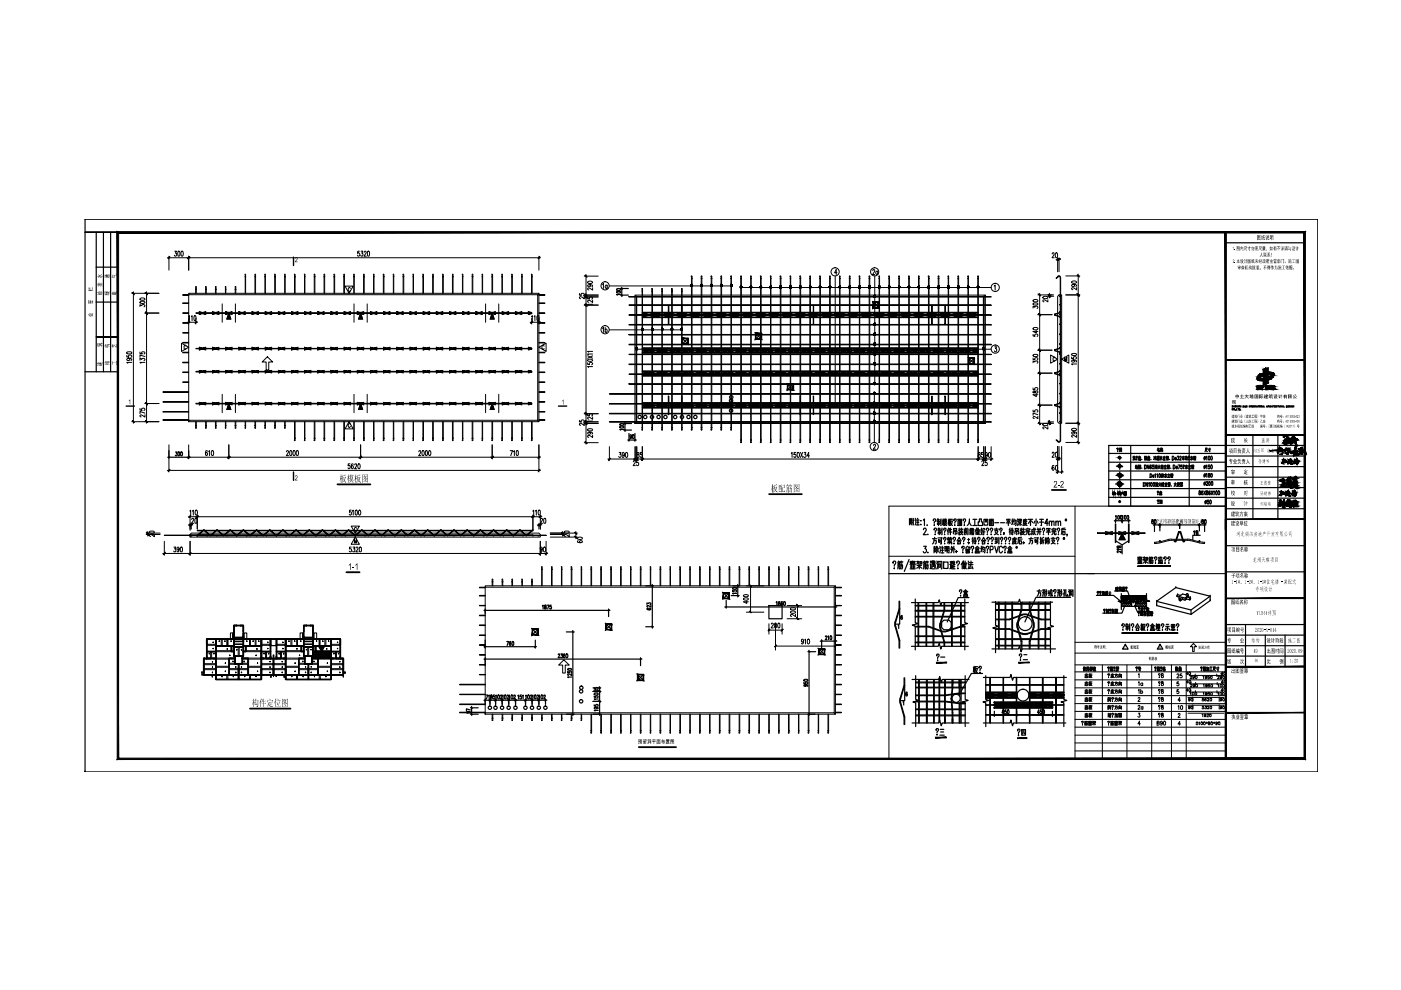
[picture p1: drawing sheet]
<svg xmlns="http://www.w3.org/2000/svg" width="297mm" height="210mm" viewBox="0 0 297 210" stroke-linecap="round" stroke-linejoin="round" font-family="sans-serif">
<path d="M18 46.5h.1M18 163.7h.1" fill="none" stroke="#000" stroke-width=".25"/>
<g fill="#000">
<path d="M223.5 102.1l.2-.1a.51 .51 0 0 1 .4 .5 .51 .51 0 0 1-.3 .5l-.2 .2h.6v.2h-.8l.1-.4 .4-.4a.24 .24 0 0 0 0-.4 .24 .24 0 0 0-.3 .2h-.2zM224.3 102.8h.4v.2h-.4zM224.8 102.2l.2-.2a.52 .52 0 0 1 .5 .4 .52 .52 0 0 1-.4 .6l-.1 .2h.5v.2h-.7l.1-.4 .4-.5a.23 .23 0 0 0 0-.3 .23 .23 0 0 0-.3 .2h-.2zM74 119.8l.4-.4v1.4h-.1v-1.1l-.3 .2zM74.7 120.2h.4v.2h-.4zM75.6 119.5l.2-.1v1.4h-.2v-1.1l-.2 .2zM140.2 156.9h.3v-.2v.2h.5l-.6 .2h.5v.5l-.2-.1h.1v-.3h-.1l-.1 .5v-.5h-.1l-.1 .4v-.4l-.1 .2h-.1l.2-.4z"/>
<path d="M72.6 100.8l.6-.2 .1 .2-.6 .1v.3l.5-.1 .1 .1-.3 .7 .4 .3-.1 .1-.3-.4-.5 .4 .4-.4-.2-.7v.7l-.3 .5 .2-.5zM72.8 101.2l.2 .6 .2-.6zM72.3 100.6l.1 .1-.1 .3 .3 .1h-.3l.3 .5h-.1l-.2-.3v1.1v-1l-.3 .5 .3-.8-.3-.1h.3z"/>
<path d="M73.8 100.6l.2 .1-.1 .3h.3h-.3l.2 .5-.1 .1-.1-.3-.1 1.1v-1l-.2 .5 .2-.9h-.2h.2zM74 100.8h.3v-.2l.1 .2h.2v-.2l.1 .2h.2l.1 .1h-.3l-.1 .1v-.1h-.2l-.1 .2v-.2zM74.2 101l.6 .1v.5h-.3v.2l.4-.1 .1 .2h-.5l.5 .3-.1 .1-.4-.4-.2 .4-.3 .1 .4-.5-.4-.1h.4v-.2l-.2 .1zM74.3 101.2v.1h.4v-.1zM74.3 101.4v.2h.4v-.2z"/>
<path d="M75.7 100.8l.6-.2 .1 .2-.6 .1v.3l.5-.1 .1 .1-.2 .7 .3 .3v.1l-.4-.4-.5 .4 .5-.4-.2-.7-.2 .9-.2 .2 .2-.4zM75.9 101.2l.2 .6 .2-.6zM75.4 100.6l.1 .1v.3h.1l.1 .1h-.2l.1 .5-.1-.3-.1 1.1v-1l-.3 .5 .3-.6v-.2l-.3-.1h.3z"/>
<path d="M76.8 100.6h1.1l.2 .1-.1 1.6-1.1-.1-.1 .2zM76.9 100.7v.9l.2-.1a.28 .28 0 0 0 .2-.2 .28 .28 0 0 0-.1-.3l-.2 .3 .3-.6zM77.3 100.7l.1 .1-.1 .1 .3-.1v.3a.24 .24 0 0 0 0 .4 .24 .24 0 0 0 .3 0l-.3 .1a.26 .26 0 0 0-.2-.2 .26 .26 0 0 0-.3 .2l-.2 .1v.5h1v-1.5zM77.3 101l.1 .3 .2-.3zM77.3 101.6l.3 .2zM77.2 101.8l.4 .1v.2z"/>
<path d="M164.1 102.9l.5-.2 .2 .1-.6 .2v.3l.5-.1 .1 .1-.3 .6 .4 .4-.1 .1-.3-.4-.5 .4 .4-.4-.1-.7-.2 .8-.3 .3 .3-.6zM164.3 103.3l.2 .5 .1-.5zM163.7 102.7h.2l-.1 .4 .2-.1v.2h-.2l.2 .5-.2-.3v1h-.1v-.9l-.2 .5 .2-.7v-.1l-.2-.1h.2z"/>
<path d="M165.8 102.8h.6l-.1 .7-.4-.1v.8h.4l.1-.3v.4h-.5v-1l.3 .1v-.5zM165 102.8l.7-.1 .1 .2h-.3v.2h.3l-.1 1.3v-.2h-.5l-.1 .2v-1.4l.2 .1v-.2zM165.4 102.9l.1 .2zM165.5 103.2l.2 .4v-.4zM165.4 103.2l-.2 .6h.5zM165.2 103.2v.5l.1-.5zM165.2 103.9v.2h.5v-.2z"/>
<path d="M166.8 103.2l.5 .1-.1 1-.1 .1-.2-.1h.2v-.4h-.2l-.3 .5 .2-.3zM166.9 103.3v.3h.2v-.3zM166.9 103.6v.3h.2v-.3zM167.5 103.2l.1 .3 .3-.1v.6a.23 .23 0 0 1-.1 .3 .23 .23 0 0 1-.3 0 .43 .43 0 0 0 .3-.7l-.2-.1v.5l-.4 .4 .3-.5a.25 .25 0 0 0 0-.3 .25 .25 0 0 0-.2-.1h.2zM166.9 102.7h.1l-.1 .2 .4-.1 .1 .2h-.4l.1 .3-.2-.3-.2 .3zM167.5 102.7l.1 .1-.1 .1 .4-.1 .1 .2h-.4l.1 .2a.22 .22 0 0 0-.2-.2 .22 .22 0 0 0-.2 .3z"/>
<path d="M168.3 102.7h1.1l.1 1.7-1.1-.1-.1 .1zM168.4 102.8v.9l.2-.1a.25 .25 0 0 0 .2-.2 .25 .25 0 0 0-.1-.3l-.2 .3 .2-.6zM168.7 102.8v.2l.4-.1v.3a.26 .26 0 0 0 0 .3 .26 .26 0 0 0 .3 .1h-.3a.3 .3 0 0 0-.3-.1 .3 .3 0 0 0-.2 .2l-.2 .1v.4h1v-1.4zM168.7 103l.2 .3 .1-.3zM168.7 103.6l.3 .2zM168.7 103.9l.3 .1 .1 .1z"/>
<path d="M54.2 148.1l.2 .1-.2 .3 .5-.1 .1 .1-.1 1a.23 .23 0 0 1-.1 .4 .23 .23 0 0 1-.3-.2 .38 .38 0 0 0 .4-.2 .38 .38 0 0 0 0-.4v-.6h-.5l-.2 .4zM54.2 148.8h.2l-.3 .6 .3-.1v-.2l.1 .4-.1-.1-.3 .1-.1-.1zM53.7 148.1l.1 .1v.4l.1-.1 .1 .1h-.2l.2 .5-.2-.3-.1 1.1v-1l-.3 .6 .3-.7-.3-.2h.3z"/>
<path d="M55.6 148.3l.2 .1-.2 .2h.3v-.5l.1 .1v.4l.2-.1 .1 .2h-.3v.4l.3-.1 .1 .2h-.4l-.1 .7v-.7l-.5-.1h.5v-.4h-.3l-.2 .3zM55.3 148.2h.2l-.2 .4-.1 1.3v-1.1l-.3 .3z"/>
<path d="M56.7 148.8h.9l.1-.1 .1 .2h-.5v.4l.4-.2v.2h-.4v.4h.6l-.1 .2-.5-.1-.4-.4-.3 .5 .2-.3 .1-.6v.4l.3 .2v-.7zM57.2 148.1l.1 .2v.2zM56.7 148.4h1.1l.1 .1-.2 .2v-.2h-.9l-.1 .3z"/>
<path d="M58.4 148.2h.2l-.2 .4-.1 1.3v-1.1l-.2 .3zM58.8 148.1l.2 .4zM58.5 148.6h.8l.1-.1 .1 .1zM58.7 148.8l.2 .4-.1 .3zM59.2 148.7l.1 .1-.2 .9 .3-.1 .1 .2h-1l.5-.1z"/>
<path d="M59.8 148.2l1.1-.1 .1 .2-.1 1.6v-.2h-1l-.1 .2zM59.9 148.3v.9l.4-.4-.1-.3-.2 .3 .2-.5zM60.2 148.3v.2l.4-.1v.2a.29 .29 0 0 0-.1 .4 .29 .29 0 0 0 .4 .1h-.3a.32 .32 0 0 0-.6 .1h-.1v.5h1v-1.4zM60.2 148.5l.2 .3 .2-.3zM60.2 149.1l.3 .2zM60.2 149.4h.3l.1 .2z"/>
<path d="M135.6 156.8h.5l-.2 .1 .2 .1v.5l-.1-.4h-.2l-.1 .4v-.5l.1-.2zM135.3 156.8h.3v.5l-.1-.1v.5l-.2-.1h.1l-.1-.5h.2l-.2-.1 .2-.2zM135.8 157.1l.1 .3-.3 .3 .2-.3zM135.9 157.5l.2 .2z"/>
<path d="M136.4 156.8h.3l-.3 .1v.2l.2-.2 .1 .2 .1-.1-.1-.2h.4l-.1 .4h-.1l.1-.1v-.3h-.1l-.2 .4h-.4zM136.4 157.2h.6v.5h-.6zM136.7 157.3l.2 .1zM136.4 157.3l.3 .1zM136.7 157.5v.1h.2v-.1zM136.4 157.5v.1h.3v-.1z"/>
<path d="M137.3 156.8l.2 .1zM137.5 156.8h.5v.9l-.1-.1 .1-.8h-.4l-.1 .9zM137.6 156.9l.3 .1zM137.3 156.9l.2 .2zM137.7 157.1h.2v.4h-.2zM137.7 157.2v.2h.1v-.2zM137.4 157.2l-.1 .5z"/>
<path d="M138.3 156.8h.7h-.3v.4h.4l-.4 .1v.4l-.1-.4h-.4l.4-.1v-.4zM138.9 156.8l-.1 .4zM138.3 156.9l.3 .3z"/>
<path d="M139.2 156.8h.8h-.3v.2h.3v.7l-.8 .1v-.8h.4v-.2zM139.8 157.1v.5h.1v-.5zM139.5 157.1h.2zM139.3 157.1v.5h.1v-.5zM139.5 157.2l.2 .2zM139.5 157.4v.2h.2v-.2z"/>
<path d="M141.2 156.7h.7v.3h-.3h.4l-.4 .1h.3v.5h-.5v-.5h.2l-.4-.1h.4h-.4zM141.7 156.8l.2 .1zM141.5 156.8l.1 .1zM141.3 156.8l.1 .1zM141.4 157.2l.4 .1zM141.4 157.4h.4zM141.4 157.4l.4 .1zM141.2 157.2l.1 .4 .7 .1-.8 .1z"/>
<path d="M142.2 156.8h.7v.9h-.7zM142.5 156.8l.2 .1-.1 .3h.2v-.4zM142.2 156.8v.8h.3l-.1-.2 .2 .2h.2v-.3h-.5l.2-.2h-.2l.1-.3zM142.5 157.3l.1 .2zM142.5 157h.2z"/>
</g>
<path d="M71.5 102.7h7M163.1 104.8h6.9M223 103.9h3M73.4 121.3h2.8M53 150.2h8.6M135.4 158.4h7.9" fill="none" stroke="#000" stroke-width=".38"/>
<!-- layer: PUB_TITLE -->
<path d="M18 46.5h261.4v117.2h-261.4z" fill="none" stroke="#000" stroke-width=".25"/>
<path d="M25.1 160.7l-.3 .3 251.7-.3zM24.8 161l251.7-.3 .3 .3zM276.5 49.4v111.3l.3 .3zM276.5 49.4l.3-.3v111.9zM25.1 49.4h251.4l.3-.3zM24.8 49.1h252l-251.7 .3zM24.8 49.1l.3 111.6v-111.3zM24.8 49.1l.3 111.6-.3 .3z" fill="#000" stroke="#000" stroke-width=".21"/>
<!-- layer: TK -->
<path d="M18 49.2h7h-7M20.4 56.6h4.6M20.4 49.2v14.9M21.9 49.2v29.6M23.5 49.2v29.6M18 78.8h7M20.4 64.1v7.4h4.6h-4.6v7.3M20.4 64.1h4.6" fill="none" stroke="#000" stroke-width=".25"/>
<g fill="#000">
<path d="M261.4 55.1a.2 .2 0 0 1 .3 0 .2 .2 0 0 1-.1 .3l-.1 .2 .2 .1h-.3l.1-.3a.18 .18 0 0 0 .2-.3 .16 .16 0 0 0-.3 .1zM261.5 52.3v.7v-.5l-.1 .1zM261.7 53h.1zM261.8 55.6l.1 .1zM262.2 55.1h.3v-.2l.1 .2h.2a.23 .23 0 0 0-.2 .3 .23 .23 0 0 0 .2 .2v.1l-.2-.5 .1 .5-.1 .1-.3-.1 .2-.1v-.4l-.3 .5 .2-.4zM263 52.4h.2v-.2l.1 .2h.3v.7h-.2l.1-.1v-.5h-.2l.1 .4-.1-.2-.2 .2 .1-.4h-.2v.6zM265.4 52.2l.1 .2h.4v.7h-.2l.1-.1 .1-.5-.3 .5-.2 .1 .3-.6h-.1l-.3 .4 .3-.4-.3 .1zM266.1 55.1h.3v-.2v.2h.3h-.3v.2h.4l-.3 .1 .2 .4-.3-.4v.4v-.4l-.3 .3 .3-.3-.3-.1h.3v-.2zM267.4 53.6l.3 .9-.3-.5-.1 .4h-.2l.2-.3zM267.1 56.9h.2l-.1 .3zM268.5 52.9v.3zM271.8 56.3h.6l-.2 .1v.7h.3h-.8h.4v-.7z"/>
<path d="M272.4 55.5l.2 .2-.1 .1zM274 55h.6h-.3v.7l.3 .1h-.7l.3-.1v-.7zM23.8 76.6l.1 .3h.7v-.4h.1v.8h-.1v-.3h-.7l-.1 .3zM260.6 97.5h.3v-.3v.3h.4l-.4 .2h.4l-.4 .1 .3 .1-.1 .4-.3-.1h.2l.1-.2h-.3v-.3h-.2l.3-.2zM264.5 97.3h.1v.5l.3 .5-.3-.6-.2 .5-.2 .1 .3-.5zM264.5 95l.2 .7 .3 .3h-.2l-.2-.5-.4 .6 .3-.6zM266.6 95.2h.6h-.4v.3h.3l-.1 .6-.2-.2 .2 .1v-.2a.17 .17 0 0 0 .1-.3 .17 .17 0 0 0-.3 0l-.3 .6 .3-.5a.22 .22 0 0 0 0-.3 .22 .22 0 0 0-.2-.1zM267.3 102h.5l-.3 .1v.3h.3h-.3v.3l.3 .1h-.6l.3-.1v-.3h-.2h.2v-.3zM267.6 118.3l.5-.1-.3 .1v.3h.4a.22 .22 0 0 0-.3 .1 .22 .22 0 0 0 .2 .3l.2 .2h-.2l-.3-.6-.3 .7 .2-.3a.18 .18 0 0 0 .1-.2 .18 .18 0 0 0-.2-.1l-.1-.1a.19 .19 0 0 0 .3-.1 .19 .19 0 0 0-.2-.2zM270.4 112.9h.3l.1-.3v.3h.3l-.4 .1 .3 .1v.6l-.2-.1h.2v-.5l-.3 .1 .2 .1h-.2v.1h.2l-.2 .1v.2l-.1-.6-.2 .3 .3-.5zM260.3 135.4h.3v-.2v.2h.3l-.3 .2 .4 .1-.5 .1h.4l-.1 .5-.4-.2h.2l.2-.2h-.4l.1-.2h-.3l.3-.2zM261.2 121.6h.6l-.3 .4h.4h-.4v.6l-.2-.1h.2v-.5h-.4h.4l.2-.4z"/>
<path d="M261.2 123l.1-.1 .1 .9h-.2l.1-.1v-.6zM261.5 123.3l.5 .1zM262.1 123l.2-.1v.9h-.2zM263 123.6l.2 .3zM263.9 123l.2-.1v.8l.1 .1h-.3l.1-.1v-.6zM264.3 123.3l.4 .1zM264.8 123.1a.23 .23 0 0 1 .3 .1 .23 .23 0 0 1-.1 .3l-.2 .2 .3-.1v.2h-.3l.2-.4a.18 .18 0 0 0 .1-.3 .18 .18 0 0 0-.3 0l.1 .1zM265.8 123.6l.1 .3zM266.1 133.2a.28 .28 0 0 1 .4 .2 .28 .28 0 0 1-.3 .3l-.1 .2 .3-.1v.2h-.3l.2-.4a.2 .2 0 0 0 .1-.2 .2 .2 0 0 0-.2-.2l-.1 .2zM266.5 124.3l.1 .3h.2h-.2l-.1 .2h.5h-.5v.2h.3l-.2 .3 .1 .2-.3-.3 .2 .1 .1-.3-.3 .1 .1-.3h-.3h.3v-.1l-.2-.1h.2zM266.7 123l.1-.1v.8l.2 .1h-.3l.1-.1v-.6zM267 123.3l.5 .1z"/>
<path d="M267 133.2a.24 .24 0 0 1 .4 .1 .24 .24 0 0 1-.2 .3l-.1 .3 .3-.1v.2h-.4l.2-.4a.18 .18 0 0 0 .2-.2 .18 .18 0 0 0-.3-.1v.1zM267.6 123a.18 .18 0 0 1 .2 0 .18 .18 0 0 1 0 .3v.1a.2 .2 0 0 1 .2 .2 .2 .2 0 0 1-.2 .2 .2 .2 0 0 1-.3-.2l.1 .1a.19 .19 0 0 0 .3-.2 .19 .19 0 0 0-.2-.2l.1-.3h-.2v.2zM267.9 133.5l.4 .1zM268.7 137.6v.3h.2v-.4l.1 .4h.2l.1-.3v.4h-.3v.4h.2l.1-.3v.5l-.7-.1v-.4l.1 .3h.2v-.4h-.2zM268.9 133.5l.3 .1zM269.8 133.2l.2-.1 .1 .9h-.3zM271.7 123.3l.3 .1zM273 137.7a.24 .24 0 0 1 .3 .1 .24 .24 0 0 1-.2 .3l-.1 .2 .3-.1v.2h-.3l.2-.4a.17 .17 0 0 0 .1-.2 .17 .17 0 0 0-.3-.1v.2zM273.5 139.7h.2v.8h.1h-.3h.1v-.7zM273.9 137.6a.25 .25 0 0 1 .4 .2 .25 .25 0 0 1-.2 .3l-.2 .2 .3-.1v.2h-.3l.2-.4a.18 .18 0 0 0 .1-.2 .18 .18 0 0 0-.2-.1l-.1 .2zM274.1 135.4l.5-.1-.2 .2v.6h.3l-.7 .1 .4-.1v-.6zM274.4 139.8a.24 .24 0 0 1 .4 .1 .24 .24 0 0 1-.2 .3l-.2 .3 .3-.2v.2h-.3l.3-.6-.2-.2-.1 .3z"/>
<path d="M261.2 141.8v.3h.3l-.1-.4 .1 .4h.2l.1-.3v.4h-.3v.4h.2l.1-.3v.5l-.7-.1v-.4l.1 .3h.3v-.4h-.3z"/>
<path d="M20.8 58.3l.4 .1 .3-.3v.2l-.5 .2h.6l.1 .2-1.1-.1 .5-.1zM20.9 58.6l.6 .3-.4-.2-.2 .2z"/>
<path d="M22.2 58.2l.2 .2v-.2h.6l.1 .1h-.2v.1l.2 .1h-.2v.1l.2 .1h-.7l-.2-.4v.4zM23.1 58.1v.7l.1 .1-.6 .1v-.2h.5zM22.7 58.3l.1 .1zM22.7 58.5l.1 .1zM22.5 58.3l.1 .1zM22.5 58.5l.1 .1zM22.2 58.8h.2z"/>
<path d="M24.2 58.3h.4l-.1-.1h.1a.18 .18 0 0 1 0 .2 .18 .18 0 0 1-.3 0l-.1 .5zM23.8 58.3l.1 .5 .2 .2-.4-.2h.1zM24 58.3v.5z"/>
<path d="M262.5 56.6h.2v-.1l.3 .1v.4h-.2v.2l-.1-.2h-.2zM262.4 56.4h.3v-.2l.1 .2h.3v.2l-.1-.2h-.6v.2zM262.8 56.8l.1 .1zM262.5 56.8l.2 .1zM262.8 56.6l.1 .1zM262.5 56.6l.2 .1z"/>
<path d="M262.2 52.2h.6v1h-.6zM262.2 52.3v.7h.5v-.7zM262.4 52.4h.2v.3l.1 .1-.2-.1h-.2h.1v-.2l-.1 .1zM262.4 52.8l.2 .2zM262.5 52.7l.1 .2zM262.4 52.5h.2z"/>
<path d="M263.2 55.3h.4l-.2 .4 .3 .1-.3-.1-.3 .1 .3-.1zM263.3 54.9h.2l.2 .4h-.3v-.3h-.1l-.1 .3zM262.9 55.2h.2v.4h.1l-.1 .2zM263.3 55.4l.1 .2 .1-.2zM263 54.9l.1 .2z"/>
<path d="M263.2 56.4h.3v-.1l.3 .1h-.2l.2 .3-.3-.3v.3h.2v.3h-.4v-.3h-.2l.3-.3zM263.2 57.1h.6zM263.4 56.9h.3zM263.4 56.7l.3 .1zM263.4 56.4l-.1 .3h.2z"/>
<path d="M264.2 54.9v.3h.3l-.3 .1v.5v-.5h-.3l.3-.1zM263.7 55.2h.2v.4l.1-.1-.1 .3v-.5zM263.8 54.9l.1 .3z"/>
<path d="M263.8 52.2h.5v.5h-.2l.3 .5-.4-.6h-.1l-.2 .5zM263.9 52.3v.2h.3v-.2z"/>
<path d="M264.3 56.3h.2v.8l.2-.1-.1 .2h-.1v-.8h-.2v.5l-.1 .3zM264 56.3l.2 .5v.1l-.1-.2v.5l-.1-.5-.1 .2z"/>
<path d="M264.5 52.5h.4l.1-.3v.3h.2h-.2v.6h-.2l.1-.1v-.5zM264.6 52.6l.1 .3z"/>
<path d="M264.8 56.3l.2 .4-.1 .1v-.1v.5l-.1-.5-.1 .2zM265.1 56.2v.2h.3v.3a.21 .21 0 0 1 .1 .3 .21 .21 0 0 1-.3 .1h.1v-.6h-.2l-.1 .1zM265.1 56.6l-.1 .3 .3-.2v.3h-.3z"/>
<path d="M264.5 54.9h.7v.9h-.7zM264.6 55v.7h.5v-.7zM264.8 55l.2 .1-.1 .2 .2 .2h-.4l.1-.2h-.1zM264.8 55.5l.2 .2zM264.8 55.4l.2 .1zM264.8 55.2h.2z"/>
<path d="M265.6 56.3l.1 .2-.1 .7-.1-.4h.1zM266 56.3l.1 .3h.1l-.1 .1v.4v-.1l.1 .2-.2-.1zM265.8 56.3l.1 .3-.1 .6z"/>
<path d="M265.6 55h.4h-.2v.3h.2h-.2l.1 .4h.1l-.1 .1-.1-.5v.4l-.2 .1zM265.4 54.9v.3l.2-.1-.2 .3 .2 .1h-.3zM265.7 55l.1 .3zM265.3 55.7l.3-.1z"/>
<path d="M266.1 52.2h.6l-.1 .9v-.3h-.2v.3v-.3h-.2l-.1 .3zM266.4 52.3v.2h.2v-.2zM266.4 52.5v.2h.2v-.2zM266.2 52.3v.2h.2v-.2zM266.2 52.5v.2h.2v-.2z"/>
<path d="M266.6 56.3v.1h.4l-.2 .1v.1h.2l-.2 .1v.2l.2-.1-.2 .2 .2 .1-.5 .1-.1-.6zM266.4 56.8l-.1 .3zM266.6 56.7l.1 .2zM266.6 56.5l.1 .1zM266.6 56.9l.1 .1zM266.3 56.3l.1 .3zM266.7 56.3a.1 .1 0 0 1 .2 0 .1 .1 0 0 1-.2 0z"/>
<path d="M267 54.9v.3h.2l-.2 .3h.2l-.3 .1zM267.2 55.4h.3l-.1 .4h.1h-.4h.2v-.3zM267.2 55h.3l-.1 .2 .1 .2-.1-.2-.3 .2 .3-.3zM266.9 55.7l.3-.1z"/>
<path d="M266.5 49.9h.8v1h-.8zM266.6 50v.8h.6v-.8zM266.8 50h.3l-.1 .3 .1 .2-.2-.2-.2 .2 .2-.2-.2-.1zM266.8 50.5l.2 .3zM266.9 50.4l.1 .2zM266.8 50.1l.1 .1h.1z"/>
<path d="M267 52.2h.5v.5h-.3l.3 .5-.3-.6h-.2l-.2 .5zM267 52.3v.2h.4v-.2z"/>
<path d="M268.1 54.9v.2h.3l-.2 .5 .1 .2-.1-.1-.3 .1 .2-.1-.1-.4zM267.7 55h.3h-.1v.6h.1l-.3 .2 .1-.8zM268.1 55.2v.3l.1-.3z"/>
<path d="M267.8 49.9l.3-.1-.1 .4 .2 .1h-.2v.3l.2 .2a.2 .2 0 0 1-.3-.1 .2 .2 0 0 1 .1-.2l-.2-.2v.4h.1l-.1 .2zM267.5 49.8v.4l.2-.1-.2 .4h.2h-.3zM267.8 50v.2h.1zM267.4 50.7l.3-.1z"/>
<path d="M267.8 53.6h.4l-.1 .9v-.2h-.3zM268.2 53.8l.3-.2-.1 .2h.1h-.1v.2h.2a.19 .19 0 0 0-.2 .2 .19 .19 0 0 0 .2 .2l-.1 .1-.1-.3-.3 .2 .2-.3h-.2l.2-.1zM268 53.8l.1 .2zM268 53.7l.1 .1zM268 54.1l.1 .1zM268.2 53.6l.1 .1z"/>
<path d="M267.7 52.7h.5v.2h-.2l.2 .1-.2 .1h.3h-.7h.3l-.2-.1h.2l-.2-.1zM267.7 52.2h.5v.3h-.5zM267.6 52.5l.7 .1zM267.8 52.4l.3 .1zM267.8 52.3h.3zM268 52.7h.1zM267.8 52.7h.1zM267.8 52.8h.1zM268 52.8h.1z"/>
<path d="M267.9 56.3h.6l-.3 .1v.8l-.1-.6-.3 .3 .4-.6zM268.3 56.6l.2 .3z"/>
<path d="M268.5 55l.3-.1 .3 .2h-.5l-.2 .7zM268.7 55.2h.3v-.1l.1 .1-.1 .6h-.1l.1-.1v-.4zM268.7 55.1v.7l-.1-.4zM268.8 55.5l.1 .1z"/>
<path d="M268.6 50.1h.3v-.3l.1 .1-.1 .9 .2-.1v.2l-.2-.1v-.3l-.4 .4 .2-.4h-.1zM268.3 50.2h.2v.5l.1-.2-.2 .3zM268.7 50.2v.2h.3v-.2zM268.4 49.8l.1 .3zM268.6 49.9l.2 .1z"/>
<path d="M268.7 53.6h.6l-.4 .2 .3-.1v.1l-.3 .3h.3l-.1-.2 .2 .2v.1l-.3-.1v.4l-.1-.1h.1v-.3h-.3l.2-.2-.2-.1 .2-.1zM269.2 54.2l.1 .2zM268.8 54.2l.1 .1-.2 .1z"/>
<path d="M268.9 56.3h.4v.3h-.4zM268.9 56.7h.4l-.1 .5h-.1l.1-.3h-.4l.4-.1zM268.8 56.5l-.1 .7v-.4h-.1zM268.8 56.3l-.1 .3zM269 56.5l.2 .1zM269 56.3l.2 .1zM268.9 57a.08 .08 0 0 1 .1 0 .08 .08 0 0 1-.1 0z"/>
<path d="M269.6 53.6l.1 .5zM269.6 54.3l.1 .1z"/>
<path d="M269.2 55.1h.7l-.3 .1v.2h.2l-.2 .1v.2l.3 .1h-.7l.3-.1v-.2h-.2l.2-.1v-.2zM269.5 54.9l.1 .2z"/>
<path d="M269.6 52.4h.2v.7l-.2-.1v.1zM269.3 52.2l.1 .2h.1v.5l.1 .1-.2-.1-.2 .2 .2-.2-.2-.1zM269.6 52.5v.4h.2v-.4zM269.3 52.5l.1 .3 .1-.3z"/>
<path d="M269.8 56.2v.2h.3l-.2 .1v.1h.2l-.2 .1v.2h.2l-.2 .1v.2l-.1-.7-.2 .1zM269.6 56.2l-.1 1v-.6v.2l-.1-.2z"/>
<path d="M270 52.3h.3v-.1v.1h.3l-.3 .2h.3v.6h-.2l.1-.2h-.3l-.1 .2v-.4l-.1 .2v-.2l.2-.3zM270.2 52.6v.1h.3v-.1zM270.2 52.7v.2h.3v-.2z"/>
<path d="M269.6 49.9h.4v.9h-.2l.1-.3h-.2l-.2 .4zM269.2 49.9h.3v.7h-.2v.1zM269.7 50v.1h.2v-.1zM269.7 50.2v.2h.2v-.2zM269.3 50.2v.3h.2v-.3zM269.3 50v.2h.2v-.2z"/>
<path d="M270.1 55.3h.5v.2l-.4 .1h.4v.2h-.5zM270 55.2h.3v-.1l.4 .1v.2l-.1-.2h-.5l-.1 .2zM270.1 54.9l.2 .1-.3 .2zM270.5 54.9l.2 .1-.1 .2v-.2l-.2 .1zM270.2 55.7h.4zM270.2 55.4l.3 .1z"/>
<path d="M270.5 56.3l.1 .3h.3l-.1 .6-.2-.1h.2v-.5h-.2l-.2 .4-.2 .2 .3-.4v-.2h-.2h.2zM270.6 56.7l.1 .2zM270.3 56.3l.1 .2z"/>
<path d="M271.3 56.6h.4l-.1 .3v-.2l-.1 .3-.1-.2v.3h.2v-.1l.1 .2h-.4zM271 56.4h.3l-.2 .1 .1 .6h-.1v-.4l-.1 .5zM271.4 56.2v.2h.3h-.3l-.1 .2zM271.1 56.3a.07 .07 0 0 1 .1 0 .07 .07 0 0 1-.1 0z"/>
<path d="M271.2 55h.3l-.1 .3a.17 .17 0 0 1 .1 .2 .17 .17 0 0 1-.2 .1h.1l-.1-.3 .1-.3h-.1l-.1 .8zM270.8 55.5h.3v.3h-.3zM271 54.9l.2 .1-.1 .3 .1 .1h-.4v-.3l.3 .1v-.1h-.3zM270.9 55.5v.2h.2v-.2z"/>
<path d="M270.8 52.2h.6l-.3 .2v.7v-.5l-.4 .2 .4-.5zM271.2 52.5l.2 .4z"/>
<path d="M271.8 52.4h.2l.1-.2v.2h.1l-.2 .1v.1h.2l-.2 .3h.2h-.2v.3l-.1-.3h-.1h.1v-.2h-.1l.1-.2zM271.5 52.5h.2v.6zM271.6 52.2l.1 .3zM271.8 52.2l.1 .2z"/>
<path d="M271.9 54.9h.3v.9h-.1l.1-.8zM271.6 55.1l.1 .7zM271.7 54.9v.2z"/>
<path d="M272.6 52.7h.4l-.1 .5v-.2l-.3 .1zM272.5 52.3h.5l-.2 .1h.2l-.2 .1 .2 .1h-.5l.3-.1h-.2l.2-.1zM272.3 52.5h.2v.5v-.2l-.1 .3zM272.7 52.8l.2 .1zM272.7 52.7l.2 .1zM272.4 52.2l.1 .3z"/>
<path d="M272.8 56.4h.2l-.1-.1 .3 .1-.2 .1-.1 .6h.2l-.2 .1v-.4l-.1 .2-.1-.1 .2-.4zM272.7 56.3v.9v-.6l-.2 .1zM273 56.6l.1 .1 .1-.1-.1 .3 .2 .2a.22 .22 0 0 1-.3-.1 .22 .22 0 0 1 0-.3z"/>
<path d="M273.5 55.2h.3v.4l-.2-.3v.4v-.3l-.1 .3 .2 .1 .1-.2v.2h-.3zM273.1 55.1h.3h-.1l.1 .7h-.1v-.5l-.1 .5zM273.5 54.9l.1 .1 .2 .1h-.3l-.1 .1zM273.2 54.9l.1 .1z"/>
<path d="M273.2 52.2l.1 .2h.5h-.5v.2h.4v.5l-.2 .1 .2-.5h-.5zM273.1 52.8l.5 .1z"/>
<path d="M273.6 56.3h.4v.3h-.3v.1l.1-.1 .2 .1-.1 .1 .1 .4h-.3l.1-.4h-.2l-.1 .4zM273.4 56.3l.2 .4-.2 .5zM273.7 56.4v.1h.2v-.1zM273.7 56.9v.2h.2v-.2z"/>
<path d="M274.1 52.7h.4a.22 .22 0 0 0-.1 .3 .22 .22 0 0 0 .2 .1l-.3-.1-.2 .2 .2-.2zM274.2 52.2h.2l.2 .4h-.2v-.3l-.3 .3zM273.9 52.5h.1v.5l.2-.1-.2 .2v-.5zM274.2 52.7l.1 .2 .1-.2zM273.9 52.2l.1 .3z"/>
<path d="M274.2 57a.11 .11 0 0 1 .2 0 .11 .11 0 0 1-.2 0zM274.2 56.9l.1 .1z"/>
<path d="M275.1 52.2l.1 .3h.2l-.2 .1v.5l-.1-.5h-.2l.2-.1zM274.7 52.5h.1v.5l.2-.1-.2 .2v-.5zM274.7 52.2l.2 .3z"/>
<path d="M274.7 54.9h.7v.9h-.7zM274.8 55v.7h.5v-.7zM275 55l.2 .1-.1 .2 .2 .2h-.5l.2-.2-.2-.1zM275 55.5l.2 .2zM275 55.4l.2 .1zM275 55.2l.1 .1z"/>
<path d="M18.7 61.5l.6-.1-.1 .1 .6 .1h-.5l.1 .2-.3-.2-.2 .1zM18.7 61l.2 .1 .1-.1v.4zM19.6 60.9l.1 .5zM19.2 61h.1v.3h-.1zM18.7 61.3h.2z"/>
<path d="M19.2 63.6l.1 .9-.4-.4zM19.3 63.8l.3 .1 .1-.2v.7l-.1-.5zM18.8 64.1l.2 .1h-.2l.2 .2-.4-.1zM18.8 63.6l.2 .2h-.2l.1 .3-.3-.2zM19.2 63.8l-.1 .2 .1 .2zM19.3 64.1l.3-.1zM19.4 64.2h.2z"/>
<path d="M19.3 66.4v.4l.3 .1v-.3h-.2l.4-.1-.1 .6-.4-.3v.3zM18.7 66.7l.4-.4v.2a.18 .18 0 0 0-.3 .2 .17 .17 0 0 0 .2 .2l.1 .3zM19.1 66.5v.4z"/>
<path d="M20.7 76.9l.3-.1 .1 .2 .1-.1 .1 .1 .1-.2 .1 .3-.1 .2-.1-.2v.2l-.1-.2-.1 .2-.2-.2 .1 .2-.1-.2-.2 .2zM20.7 77.3l.8 .1 .2-.6-.2 .6 .1 .2-.1-.1-.2 .1 .1-.2h-.2l-.1 .2-.2-.2-.2 .2zM20.9 76.9l.1 .1zM20.8 76.9l.1 .1z"/>
<path d="M21 72.8h.6l-.1-.1h.1l.1 .2h-.6v.2h.5l.1 .2-.7-.1zM21 73.2h.5v.3l-.1-.1-.4 .1zM20.7 73.1l.3 .1-.2 .1 .1 .2-.3-.1h.1zM20.7 72.7l.3 .1-.2 .1 .2 .2-.4-.1zM21.2 73l.3-.1z"/>
<path d="M20.6 60.6l.6-.1 .5 .2-.4-.1v.2l-.1-.2h-.2l-.1 .1zM20.6 60.1h.2l.1-.2v.2h.2l.1-.2v.2h.2l.1-.2v.2l.2 .1zM20.6 60.2l1.1 .1h-.2l-.1 .2v-.2l-.6 .2z"/>
<path d="M21.3 61.8h.4l-.1 .3 .1 .1h-.4zM20.6 62l.4-.3 .2 .5zM20.7 62.4l.3 .1-.1-.3 .3 .2 .1-.1 .1 .2-.3-.1-.1 .2zM21.3 61.9v.2h.2v-.2zM20.8 62l.2 .1v-.2zM21.5 62.3l.1 .2z"/>
<path d="M22.8 76.6h.4l-.1 .1 .1 .3h-.4zM22.2 77.1l.3 .2-.1-.3 .4 .2 .1-.2v.3l-.3-.1v.1h-.1zM22.1 76.8h.3v-.3v.3l.2-.2v.4l-.2-.2v.2v-.2zM22.9 76.7v.2h.2v-.2zM23 77l.2 .3z"/>
<path d="M22.2 73.5l.6-.1-.2 .1 .6 .1h-.5l.2 .1h-.1l-.3-.1-.1 .1zM22.4 72.9h.4a.22 .22 0 0 1 .3 0 .22 .22 0 0 1 .1 .3l-.1-.2h-.7v.3l.2 .1h-.1l-.4-.1h.3zM22.6 73.2l.3 .1-.2-.2h.3l-.1 .3z"/>
<path d="M22.3 61.8h.3v.2l.1-.2 .1 .3v-.3l.3 .1 .1-.1-.1 .2 .1 .2-.1-.2-.2 .1 .2 .3-.4-.3v.2l-.1-.2-.1 .1v-.3zM22.2 62.3h.8l-.1 .2 .2 .1h-.9zM22.1 61.8l.1 .5zM22.6 62.4v.1h.3v-.1zM22.3 62.4v.1h.3v-.1zM22.9 61.9v.2l.1-.1zM22.3 62a.08 .08 0 0 1 .1 0 .08 .08 0 0 1-.1 0zM22.3 62.2l.2-.1z"/>
<path d="M24.1 73l.5 .6v-.6h-.1h.2v.6h-.2l-.3-.4-.1 .5zM23.8 72.9l.2 .3-.1 .5-.2-.2z"/>
<path d="M23.9 61.9h.6v.3h.2v-.4h-.1h.1l.1 .4-.3 .1 .1 .2h-.7v-.2h-.2l.2-.1zM24.2 62v.2h.2v-.2zM24.2 62.3v.1h.2v-.1zM24 62v.2h.1v-.2zM24 62.3v.1h.1v-.1z"/>
<path d="M260.9 95.1h.5l-.3 .2h.2v.6l-.1-.5h-.2l-.1 .5v-.6h.2v-.1zM260.6 95.2h.2l-.1 .5h.2l-.3 .2 .1-.7zM261.1 95.5v.4l-.3 .2 .3-.3zM261.2 95.8l.1 .3z"/>
<path d="M261 92.9h.3l-.1 .8-.1-.7v.9zM261.3 93.4h.5h-.1v.4l.1-.1v.1l-.2 .1-.1-.5v.3l-.2 .2 .2-.3zM261.3 93h.5v.1h-.5zM261.4 93.2l.3 .1zM261.5 92.8l.1 .2z"/>
<path d="M261.1 99.9h.3v-.1l.3 .1v.5h-.2v.2l-.1-.2h-.3zM261 99.7h.4v-.2l.1 .2h.3v.2l-.1-.2h-.6l-.1 .2zM261.5 100.2l.1 .1zM261.2 100.2v.1h.2v-.1zM261.5 99.9l.1 .2zM261.2 99.9v.2h.2v-.2z"/>
<path d="M261.7 97.3l.1 .9h.1l.1-.9v.9l.3 .1h-.8l.2-.1zM261.5 97.5l.1 .5zM262.1 97.5v.5z"/>
<path d="M261.6 95.1h.6v1h-.6zM261.7 95.7v.3h.4v-.3zM261.7 95.5v.2h.4v-.2zM261.7 95.2v.2h.4v-.2z"/>
<path d="M262.6 97.2l.1 .2h.3l-.1 .2h.2v.5l-.1-.4h-.4l-.1 .4v-.4h-.2zM262.7 97.8l.1 .4-.4 .2v-.1l.3-.2zM262.6 97.5l.2 .1 .1-.1zM262.8 98.1l.3 .2v.1z"/>
<path d="M262.6 95l.1 .2h.3l-.1 .2h.2v.5l-.1-.4h-.4l-.1 .4v-.5h-.1zM262.8 95.6v.4l-.4 .1 .3-.2zM262.6 95.3l.2 .1 .1-.1zM262.8 95.9l.3 .2z"/>
<path d="M263.3 97.4h.7l-.3 .1h.2l-.2 .2h.4h-.8h.3l-.2-.1 .2-.1zM263.4 97.8h.5v.3v-.2h-.5v.3zM263.3 98.3h.2l.2-.3-.1 .3zM263.7 98.1l.3 .2z"/>
<path d="M263.4 95.1h.6l-.3 .1 .2 .1-.2 .2h.4h-.8h.4l-.3-.1 .3-.2zM263.4 95.6h.5v.3v-.2h-.4l-.1 .2zM263.4 96l.3-.3-.1 .4h-.2zM263.8 95.9l.2 .2z"/>
<path d="M263.9 92.8l.1 .5h.5h-.3l.3 .6-.4-.6h-.1v.4h.2l-.3 .2v-.6h-.2h.2zM264.2 92.9h.2l-.3 .4-.1-.1z"/>
<path d="M263.9 99.9h.5l-.2 .1v.2h.2h-.2v.3h.3v.1l-.5-.1-.1-.1-.2 .1 .2-.4 .2 .4v-.5zM263.7 99.7h.8v.2l-.1-.2h-.6l-.1 .2zM264 99.5l.2 .2z"/>
<path d="M266 95.2h.4l-.1 .9-.1-.2 .1 .1v-.8zM265.8 95.3l.1 .8zM265.9 95.8h.4zM265.9 95.4h.3zM265.9 95.6l.3-.1zM265.9 95.1v.2z"/>
<path d="M266.9 97.4h.3l-.2 .2 .1 .1-.1 .6v-.5h-.2h.2l.1-.4zM267.3 97.3v1zM267.2 97.7l-.1 .3zM267.3 97.6l.2 .4z"/>
<path d="M267.4 95.4l.2-.2v.2h.3h-.3l-.1 .2 .2-.2 .2 .2h-.2v.1l.3 .1h-.3v.3v-.3h-.4h.4v-.2h-.3l.2-.2zM267.4 95.1l.6 .1-.6 .1z"/>
<path d="M268 97.3l.3 .3-.2 .1 .1 .1-.1 .1 .2 .1h-.2v.1l-.3-.1 .2-.1-.1-.1h.1l-.1-.1 .1-.1h-.2h.2l-.1-.1zM267.6 97.5h.2v.5l.5 .2-.2 .1-.3-.3-.2 .2 .2-.2-.2-.1h.2l-.1-.2 .1-.2z"/>
<path d="M267.6 93.4h.5l-.1 .4h.2h-.8h.2zM267.6 92.9l.4-.1-.1 .3h.3h-.3l-.1 .4-.1-.2 .1-.1h-.3l.3-.1v-.1l.2-.1zM267.9 93.5l.1 .3v-.3zM267.7 93.5l.1 .3 .1-.3zM267.6 93.5v.3h.2z"/>
<path d="M268.6 93h.2v-.2l.3 .2h-.2l-.1 .1h.2l-.2 .2h.4l-.5 .2h.2v-.2l.2 .2h-.2v.4l-.1-.1 .1-.3h-.2l-.2 .3 .2-.4-.1-.1h.2l-.2-.2 .2-.1zM268.6 93.2l-.1 .6-.1-.2zM268.4 92.9l.2 .1zM268.4 93.2l.1 .1zM268.7 93.6l.1 .1z"/>
<path d="M268.6 97.5h.2v-.2l.1 .2h.1h-.1l.1 .2-.1 .1h.2l-.1 .3-.1-.1h.1v-.2h-.1l-.1 .5v-.5h-.2h.2l-.2-.1 .2-.1zM268.6 97.3v1v-.7l-.2 .2z"/>
<path d="M268.8 95.1l.2 .2-.1 .2h.1h-.1l.1 .2-.1 .1 .4 .2-.5-.2-.2 .2 .1-.4 .2 .2v-.3h-.3h.3l-.2-.1 .2-.1zM269 95.2l.2 .3v-.3v.3l.1 .2-.1-.2-.2 .3 .1-.2z"/>
<path d="M269.5 95.2l.2 .1v-.2l.1 .2 .2-.1v.3h-.2v.2l-.1-.2-.1 .1zM269.8 95.3l.1 .2 .1-.2zM269.6 95.3v.2h.1v-.2zM269.6 95.7l.3 .3v-.2l.1 .3-.3-.1zM269.9 95.7l.2 .2zM269.5 95.7v.3zM269.7 95.7l.1 .1z"/>
<path d="M261.2 104v.5h.1l-.1 .1v-.1v.5v-.5l-.2 .2zM261.5 104.5v.3l.2-.3a.25 .25 0 0 0-.1 .3 .25 .25 0 0 0 .2 .2l-.1 .1a.22 .22 0 0 0-.2-.2 .22 .22 0 0 0-.2 .2v-.1a.23 .23 0 0 0 .2-.2 .23 .23 0 0 0-.1-.2zM261.3 104.1l.5 .1zM261.5 104.3v.1l-.1 .1zM261.6 104.3l.2 .2zM261.5 104l.1 .1z"/>
<path d="M261.3 106.7l.4 .1a.22 .22 0 0 0-.1 .2 .22 .22 0 0 0 .2 .2h-.6a.21 .21 0 0 0 .3-.1 .21 .21 0 0 0-.1-.3zM261.4 106.3h.3l.1 .3h-.2v-.3h-.2l-.1 .4zM261 106.6h.2v.4h.1l-.1 .2zM261.4 106.8l.1 .2 .1-.2zM261.1 106.2l.1 .3z"/>
<path d="M261.1 102.1h.6v.6l-.2-.1v.2l-.1-.2-.3 .1zM261 101.9h.4v-.2l.1 .2h.3v.2l-.7-.1-.1 .1zM261.5 102.4v.1h.2v-.1zM261.2 102.4l.2 .1zM261.5 102.2v.1h.2v-.1zM261.2 102.2l.2 .1z"/>
<path d="M261.3 110.5l.2-.1 .3 .3-.1 .2h-.2l.2 .1-.2 .1h.3l-.3 .2-.2-.1 .2-.1-.2-.1h.2l-.2-.1 .2-.2h-.2l.2-.1zM261 110.5h.2v.8l.6 .2h-.4l-.2-.2-.2 .1 .1-.1-.1-.3 .2 .2v-.2l-.2-.1 .2-.2zM261.5 110.7l.2 .1zM261.5 110.6l.2 .1z"/>
<path d="M261.3 108.5l.2-.1 .3 .3-.1 .2h-.2l.2 .1-.2 .2 .3 .1h-.3v.1l-.2-.1 .2-.1-.2-.1 .2-.1-.2-.1 .2-.1h-.2l.2-.2zM261 108.5h.2v.5a.24 .24 0 0 0 0 .3 .24 .24 0 0 0 .3 .1h.3l-.6-.1-.2 .2v-.4l.2 .1v-.1l-.2-.2 .2-.3zM261.5 108.8h.2zM261.5 108.6l.2 .1z"/>
<path d="M261.4 116h.5h-.2v.2h.1v.6v-.5h-.3v.5l.1-.8zM261.1 116h.3l-.2 .1v.5h.2l-.2 .2zM261.6 116.4l.1 .3-.3 .3zM261.7 116.7l.1 .3z"/>
<path d="M262.2 110.9h.4l-.1 .4 .2 .1v.1l-.3-.2-.3 .2 .3-.2zM262.3 110.4h.3v.3l.1 .2-.2-.1v-.3l-.3 .4zM261.9 110.8h.2v.5l.1-.1-.2 .3v-.6zM262.3 111l.2 .2 .1-.2zM262 110.4l.1 .3z"/>
<path d="M262.3 108.8h.3v.6l.1-.1v.2h-.1v-.6h-.3v.4l-.1 .2zM261.9 108.8h.4l-.2 .1 .1 .4h-.3h.1zM262 108.5h.3l-.1 .3-.1-.2-.2 .2zM262.4 108.5h.3l-.1 .3-.1-.2-.2 .2zM262.4 109.1v.2z"/>
<path d="M262.1 116h.6v1h-.6zM262.2 116.6v.2h.4v-.2zM262.2 116.3v.2h.4v-.2zM262.2 116v.2h.4v-.2z"/>
<path d="M262.8 108.7h.8l-.5 .2h.4l-.1 .6-.2-.1h.2v-.4h-.3l-.3 .5 .2-.3a.26 .26 0 0 0 .1-.3 .26 .26 0 0 0-.3-.1zM263.1 108.5l.1 .1z"/>
<path d="M262.3 112.8h.6h-.1v1l-.2-.2 .2 .1v-.9zM262.5 112.9l.2 .1v.3l-.2 .1zM262.5 113.1l.1 .1v-.1zM262.4 113.1l-.1 .6-.1-.2 .1 .1zM262.2 112.7l.1 .2zM262.2 113l.1 .2z"/>
<path d="M263.1 116h.5l-.3 .5h.3v.5v-.1l-.5 .1v-.4h-.2l.4-.2-.2-.2 .2 .2 .2-.2-.4-.1-.1 .3zM263.2 116.6v.2h.4v-.2z"/>
<path d="M262.9 110.6h.4l.1-.2 .1 .7h-.3v.1l.4 .1h-.4l.1 .2-.1-.2h-.4l.4-.1v-.1h-.3zM263.2 110.9v.1h.2v-.1zM263.2 110.7v.1h.2v-.1zM263 110.9l.2 .1zM263 110.7l.2 .1zM263 110.4l.1 .2z"/>
<path d="M263.5 112.6v.6l.2-.3 .1 .1-.3 .2v.4l.2 .1 .1-.3v.3l-.3-.1zM263.3 112.6l.1 1.1-.1-.3-.2 .1 .2-.1v-.3l-.2-.1h.2z"/>
<path d="M263.7 104.1h.4l-.1 .5 .1 .2v.1l-.2-.2-.1 .3 .1-.4-.2-.2 .2 .1 .1-.3zM264.3 104l.2 .4-.1-.1v.7l-.1 .1 .1-.8h-.3h.3zM264.2 104.4v.3z"/>
<path d="M263.8 116h.4l-.2 .1v.9l-.1-.5-.1 .3v-.5h.1zM264.2 115.9l.1 .2h.3l-.1 .3v-.2h-.3v.2zM264.3 116.3l.1 .6-.2 .1zM264.2 116.5v.4zM264.5 116.5l.1 .3z"/>
<path d="M263.8 101.8l.2 .5-.1 .1v-.1v.5l-.1-.5-.1 .2zM264.2 102v.2l.2-.1v.1l-.4 .4 .2-.3-.2-.1zM264.4 102.3v.2l.1 .2-.2-.1-.3 .2zM264 101.9l.5 .1zM264.2 101.8l.1 .1z"/>
<path d="M263.9 110.4h.1l-.2 1.1v-.7v.2l-.1-.1zM264.3 110.8v.5l.2 .1h-.6l.3-.1zM264 110.6l.5 .1zM264 110.8l.2 .5zM264.1 110.5a.1 .1 0 0 1 .2 0 .1 .1 0 0 1-.2 0z"/>
<path d="M263.8 108.7l.2-.1v.1h.5l-.3 .2 .3 .2-.3-.1-.4 .1 .3-.1-.2-.1v-.1zM263.8 109.1h.7l-.3 .1 .3 .2-.3-.2-.1 .3v-.3l-.3 .3 .2-.3zM263.8 108.5l.3-.1 .4 .3h-.7zM264 108.8h.2z"/>
<path d="M264.2 106.2l.1 .4h.2l-.2 .1v.6l-.1-.6h-.2l.2-.1zM263.7 106.6h.2v.5l.2-.1-.2 .2v-.6l-.2 .1zM263.8 106.2l.1 .3z"/>
<path d="M264.3 112.8h.5h-.3v.2l.2-.1v.6l-.1-.5h-.2v.4v-.5l.1 .1v-.2zM264 113.2h.3l-.1 .5-.1-.3 .1 .1v-.3zM264.2 112.6l.1 .4-.1-.2-.3 .4zM264.5 113.1v.4l-.3 .2 .3-.2zM264.5 113.5l.2 .2zM264.1 113l.1 .2z"/>
<path d="M265.2 112.9l.5-.1-.3 .1-.1 .3h.3v.4l-.3 .1v-.5l-.2 .2 .3-.5zM265.3 113.3v.3l.2-.1 .1-.3zM265 112.6l.1 .3 .2 .1h-.2v.2l.1-.1-.1 .1v.5l-.1-.1h.1v-.4l-.2 .1 .2-.1-.2-.2h.2z"/>
<path d="M266 112.8h.4v.2l-.4 .1-.2 .6zM266 112.9v.1h.4v-.1zM266 113.2h.3l-.1-.1 .1 .1h.2l-.3 .2a.2 .2 0 0 1 .3 .1 .2 .2 0 0 1-.2 .2l-.1-.1 .2 .1v-.3h-.2l-.3 .3 .3-.3zM266.1 112.6l.1 .2z"/>
<path d="M265.9 118.1l.1 .4h.3a.33 .33 0 0 0-.4 .4l-.3 .3 .3-.4v-.3h-.2h.2zM266 118.5l.1 .4 .2-.2-.2 .4 .2 .1 .1-.3v.3h-.3l-.1-.2h-.1l.1-.1zM266.1 118.2l.1 .2z"/>
<path d="M267.1 118.2h.2v1.1l-.2-.2h.2v-.8h-.2l.2 .2-.2 .2h.2l-.2 .1-.2 .4zM266.9 118.1v.3h.2h-.2l.1 .5-.2 .1zM266.8 118.7l.2 .2v-.2zM266.8 118.5l-.1 .7-.1-.2h.1zM266.6 118.5l.1 .2zM266.7 118.2v.2z"/>
<path d="M267.2 112.6l.1 .4 .1-.1v.3l-.1 .3-.2-.3v.5h.3l.1-.3v.3h-.4v-.5h-.1l.1-.3 .1 .2zM266.9 112.7l.1 .4h-.1v.3h.1l-.2 .2zM267.3 113.1v.3l.1-.4z"/>
<path d="M267.2 104.2h.3l-.1 .9-.1-.2 .1 .1v-.4l-.2 .1 .2-.1-.1-.2h.1l.1-.1zM267.6 104.1v1l-.1-.2 .1 .1zM267.5 104.5l-.1 .3zM267.7 104.5l.1 .3z"/>
<path d="M267.2 106.7l.4-.1-.2 .3 .1 .2-.1-.1-.2 .3 .2-.3-.1-.2 .1 .1 .1-.1zM267.7 106.4l.1 1-.2-.2 .2 .1zM267.6 106.6v.5zM267.3 106.4l.1 .2z"/>
<path d="M267.8 112.9l.5-.1-.2 .3 .3 .1h-.2a.29 .29 0 0 0-.3 0 .29 .29 0 0 0-.1 .3l-.2 .2 .2-.6 .3 .1v-.3zM268 112.6l.1 .2zM267.9 112.9l.1 .3z"/>
<path d="M268.4 104.1l.2 .3-.2 .2h.2l-.2 .1 .2 .1h-.2v.1v-.1h-.2l.2-.1-.2-.1h.2h-.1l.1-.2h-.2h.2l-.1-.1zM268 104.3h.2l-.1 .5 .5 .2-.5-.2-.1 .2 .1-.1-.1-.2 .2-.1zM268.4 104.3h.1z"/>
<path d="M268.1 102.4h.4v.5l-.1-.1v-.3h-.2l.2 .1-.2 .1h.2l-.3 .1zM268.1 102.2h.4l-.2 .2h.3h-.6h.3zM268.2 101.9v.2l.2-.2 .2 .2-.4 .1-.2-.1h.2z"/>
<path d="M268.3 107h.3l-.1 .3-.2 .1zM268.2 106.6h.4l-.2 .2h.2l-.4 .1 .2-.1v-.2h-.1v.2zM268.1 106.4l.1 .6-.2 .2zM268.3 107.1l.2 .1v-.1zM268.4 106.4v.2z"/>
<path d="M268.6 112.8l.6-.1-.1 .1v.3h.3l-.3 .1v.5v-.5h-.2l-.3 .5 .2-.2a.22 .22 0 0 0 0-.2 .22 .22 0 0 0-.2-.1l.3-.1v-.2zM268.8 112.8l.1 .3h.2v-.2z"/>
<path d="M268.8 118.2v.2l.1-.3v.3h.3l-.3 .1v.1l.2 .1h-.2l.1 .1-.1 .1 .2-.1-.2 .2 .3 .2h-.2l-.1-.3-.4 .4 .3-.3-.2-.1h.2l-.1-.1 .2-.1h-.3l.2-.2h-.2h.2zM268.4 118.4l.3-.1-.1 .1v.2h.1l-.1 .3 .1-.1-.2 .2v-.6zM268.8 118.5l.1 .2v-.2zM269 118.2l-.1 .2zM268.7 118.2v.2z"/>
<path d="M269.2 104.1v.3h.2h-.2l.2 .1-.2 .1h.3l-.1 .3-.2-.1 .2 .1v-.3l-.2 .1v.4v-.4l-.3-.1h.3l-.2-.1 .2-.1h-.2h.2zM269 104.1l-.1 1v-.7l-.1 .2z"/>
<path d="M268.9 102.4h.4l-.1 .5v-.4h-.2l.2 .1-.2 .1h.2l-.3 .1zM268.9 102.2h.4l-.2 .2h.4h-.7h.3zM269 101.9v.2l.2-.2 .2 .2-.4 .1-.2-.1h.2z"/>
<path d="M269 107h.3v.3l-.2 .1zM269 106.6h.4l-.2 .2h.3l-.5 .1 .2-.1v-.2h-.1v.2zM268.9 106.4l.1 .4-.1 .2h.1l-.2 .2zM269.1 107.1v.1h.2v-.1zM269.2 106.4v.2z"/>
<path d="M269.7 112.8v.2h.1l.1-.4-.1 .4h.4l-.4 .2h.3l-.1 .3 .3 .2h-.2a.18 .18 0 0 0-.2-.2 .18 .18 0 0 0-.2 .2h-.1h.1a.19 .19 0 0 0 .2-.2 .19 .19 0 0 0-.2-.2l-.2 .4 .3-.5-.2-.2zM269.8 113.3a.15 .15 0 0 0 .3 0 .15 .15 0 0 0-.3 0zM270 112.7l.1 .2z"/>
<path d="M269.6 118.2h.5h-.3v.2h.2v.6v-.5h-.3v.5v-.6h.1v-.2zM269.3 118.3h.3h-.1v.4h.2l-.3 .2 .1-.6zM269.8 118.6v.4l-.3 .3 .3-.3zM269.8 118.9l.3 .3z"/>
<path d="M270.4 118.2v.1l.5-.1-.1 1v-.1h-.4zM270.4 118.3v.2h.4l-.4 .1v.2h.4h-.4l.1 .3a.38 .38 0 0 0 .4-.2 .38 .38 0 0 0-.1-.5v-.2z"/>
<path d="M271.7 112.7h.3l-.1 .4-.2 .1 .2 .2 .1-.2-.1 .2 .1 .3-.3-.5v.5l.1-.2-.1 .2zM271.4 112.7h.2l-.1 .7-.1-.6v.9zM271.7 112.8v.1h.2l-.2 .2h.2v-.3z"/>
<path d="M272.6 113.1l-.2 .5h.4l-.1-.2 .1 .3v-.1h-.4zM272.6 112.6l.4 .7h-.1zM272.5 112.7l-.3 .7z"/>
<path d="M273.3 113.1l.3 .1v.2l-.2 .1zM273.3 112.8l.6-.1-.1 1.1-.2-.2 .2 .1v-.9zM273.4 113.2v.2l.2-.2zM273.2 113h.5z"/>
<path d="M260.5 133.1h.5h-.2v.2h.2v.5l-.1-.4h-.3v.4v-.5l.1-.2zM260.2 133.1h.3v.6l-.3 .2zM260.7 133.4l.1 .4-.3 .3-.1-.1 .3-.1zM260.8 133.8l.2 .3z"/>
<path d="M260.6 139.8l.4-.1-.3 .1v.2h.3l-.1 .5 .1 .3-.2-.2-.1 .2-.1-.1 .2-.1-.1-.5-.2 .6zM260.3 139.7l.1 .3 .1-.3 .1 .4h-.2v.2h.1v.5l-.1-.5-.2 .4zM260.7 140.1l.1 .4 .1-.4z"/>
<path d="M260.2 137.5h.8v1.1h-.8zM260.3 137.6v.8h.6v-.8zM260.5 137.6l.3 .1-.2 .2 .3 .1-.1 .1-.2-.1-.2 .1 .2-.1-.2-.1zM260.5 138.2l.2 .1zM260.6 138l.1 .2zM260.5 137.8h.2z"/>
<path d="M261.5 137.5h.3l-.1 .4 .2 .1h-.2v.2l.2 .2a.26 .26 0 0 1-.3-.1 .26 .26 0 0 1 .1-.3h-.2l.1 .4-.1 .1zM261.2 137.5v.3l.2-.1-.2 .4h.2l-.2 .1zM261.5 137.6l.1 .3zM261.1 138.3h.3z"/>
<path d="M261.1 127.1h.7v1.1h-.7zM261.2 127.2v.8h.5v-.8zM261.3 127.3h.3l-.1 .3h.2v.2l-.2-.2-.3 .2 .2-.2-.2-.1zM261.3 127.8l.2 .2zM261.4 127.7a.1 .1 0 0 1 .2 0 .1 .1 0 0 1-.2 0zM261.4 127.4v.1l.1-.1z"/>
<path d="M261.2 133.1h.6v1h-.6zM261.3 133.7v.2h.4v-.2zM261.3 133.4v.2h.4v-.2zM261.3 133.1v.2h.4v-.2z"/>
<path d="M262.3 127.2l.3-.1-.1 .5h.2h-.2l.1 .4h.2a.16 .16 0 0 1-.3 .1 .16 .16 0 0 1 0-.3l-.2-.2v.4h.2l-.2 .1zM262 127.1v.4l.3-.2-.3 .4 .3 .1h-.3zM262.3 127.3v.3h.2v-.4zM261.9 128l.4-.1-.3 .2z"/>
<path d="M262.3 137.6h.2v-.1l.3 .1v.2h-.4v.2h.4v.6l-.1-.3v.1l-.1-.1-.1 .1-.1-.1-.1 .3zM262.1 137.5v.3h.2l-.2 .3 .2 .1h-.3zM262.4 137.7l.3 .1zM262 138.4l.3-.1-.2 .2zM262.6 138v.2zM262.7 138v.2zM262.4 138l.1 .2z"/>
<path d="M262.3 133.1h.3v-.1v.1h.2v.2h-.4v.2h.4l-.1 .6 .1-.3-.1 .2-.1-.2v.2l-.2-.2v.3v-.5l-.1 .3v-.1zM262.2 133l-.1 .4 .2-.1-.2 .3 .2 .1-.3 .1 .2-.4-.2-.1zM262.4 133.2v.1h.3v-.1zM262 133.9l.3-.1-.2 .2zM262.6 133.6v.1zM262.7 133.6l.1 .1zM262.4 133.6l.1 .1z"/>
<path d="M262.3 121.6h.5h-.2v.2h.1v.5v-.4h-.3l-.1 .4v-.5l.2-.2zM262 121.6h.3v.6l-.3 .1zM262.5 122l.1 .3-.3 .3zM262.6 122.3l.2 .2-.1 .1z"/>
<path d="M262.6 122.9v.2h.2v-.2v.9l-.1-.2h-.1l-.1 .2zM262.6 123.2v.3h.1l.1-.3z"/>
<path d="M263.1 127.1v.1h.4l-.3 .5h.4v.5l-.1-.1-.5 .1v-.4h-.2l.4-.2-.1-.2 .1 .1 .2-.1-.3-.1-.2 .2zM263.1 127.8v.2h.4v-.2z"/>
<path d="M263.2 135.3l.1 .9h.1v-.9h.1l-.1 .9 .3 .1h-.8l.3-.1zM262.9 135.6h.2v.4zM263.6 135.5v.5z"/>
<path d="M263.1 121.5l.5 .1-.3 .5h.3v.5v-.1h-.5v.1v-.4h-.2l.4-.2-.2-.2 .3 .1 .1-.1-.4-.1-.1 .2zM263.1 122.2v.2h.5v-.2z"/>
<path d="M263.1 137.5h.5v.3h-.5zM262.9 137.9h.8l-.5 .1v.2l.4 .1a.17 .17 0 0 1-.1 .2 .17 .17 0 0 1-.2-.1h.2v-.1h-.4v-.3zM263.1 137.6v.2h.4v-.2z"/>
<path d="M263.1 133.1h.5v.3h-.5zM262.9 133.5h.8l-.5 .1 .4 .1a.21 .21 0 0 1 0 .3 .21 .21 0 0 1-.3 0h.2v-.2h-.4v-.2zM263.1 133.1v.2h.4v-.2z"/>
<path d="M263.7 127.2h.4l-.2 .1v.2h.2l-.2 .1 .2 .2-.2-.1v.5v-.6l-.2 .4 .2-.4-.2-.1h.2v-.2zM264.2 127.1v.2h.3v.3l-.1-.3h-.2l-.1 .3zM264.2 127.5l.1 .6-.1 .1zM264.1 127.6l.1 .2-.2 .2zM264.4 127.7l.1 .3z"/>
<path d="M263.8 121.6h.4h-.2v1l-.1-.6-.1 .3v-.4h.1zM264.2 121.5l.1 .2h.3l-.1 .3v-.2h-.3l-.1 .2zM264.3 121.9l.1 .6-.2 .1zM264.2 122l-.1 .4zM264.5 122.1l.1 .3z"/>
<path d="M265.3 122.9v.2h.2l.1-.2-.1 .9v-.2l-.2 .2-.1-.2zM265.3 123.2v.3h.2v-.3z"/>
<path d="M265.7 135.9l.3-.1v.4l-.3 .1zM265.8 135.2l.1 .4 .2-.1-.2 .1v.2h.1h-.4h.2l-.2-.2h.2zM265.5 135.3l-.1 .3h.2l-.1 .3h.1l-.2 .1 .2-.3h-.3zM265.7 136v.2h.2v-.3zM265.3 136.1l.3-.1z"/>
<path d="M266.7 133.2l-.1 .5 .2 .2 .1-.5zM266.6 133.2a.29 .29 0 0 1 .3 .1 .29 .29 0 0 1 0 .4 .21 .21 0 0 1-.3 .2 .21 .21 0 0 1 0-.3z"/>
<path d="M266.7 135.2v.3h.3l-.1 .9-.2-.3 .2 .1v-.7l-.2 .1-.2 .2zM266.4 135.2v.3h.2l-.2 .1v.7v-.6l-.2 .4 .2-.4-.1-.1h.1zM266.7 135.6l-.1 .3 .2-.1v.2h-.2z"/>
<path d="M267.4 124.5h.5h-.3v.1h.2v.6v-.5h-.3v.5v-.6l.1 .1v-.2zM267.1 124.5h.3h-.1v.5h.1l-.3 .1 .2-.1v-.5zM267.6 124.8v.5l-.3 .2 .3-.3zM267.6 125.1l.3 .3z"/>
<path d="M267.6 133.2l-.1 .6 .2 .1 .1-.4zM267.5 133.2l.3 .1v.5a.18 .18 0 0 1-.3 .1 .18 .18 0 0 1 0-.3z"/>
<path d="M268.1 122.9v.2h.2v-.2l.1 .2-.1 .7v-.2h-.2v.2l-.1-.2zM268.1 123.2v.3h.2v-.3z"/>
<path d="M268.4 124.9h.2a.29 .29 0 0 0 0 .3 .29 .29 0 0 0 .2 .2h-.2a.17 .17 0 0 0-.1-.2 .17 .17 0 0 0-.2 .2l-.1 .1 .3-.3-.1-.2 .1 .1 .1-.2zM268.4 124.4h.2v.4h.2h-.2v-.3l-.3 .4zM268 124.8l.2-.1v.5l.2-.1-.2 .2v-.5zM268.1 124.4l.2 .2z"/>
<path d="M268.6 133.1l.2 .9h-.2v-.4h-.1v.4h-.1zM268.6 133.2l-.1 .4h.1z"/>
<path d="M268.9 135.7h.4l-.1 .4 .2 .2-.3-.1-.3 .1 .2-.2zM268.9 135.3h.3l.2 .4h-.2v-.4h-.2l-.1 .4zM268.6 135.6h.2v.5h.1l-.2 .2zM269 135.8l.1 .3 .1-.3zM268.7 135.2l.1 .3z"/>
<path d="M269 139.7l.1 .4 .3-.1-.3 .2v.4l.2-.1v.2h-.3zM268.6 139.7l.1 .4h.2l-.2 .1v.4l.2-.2-.2 .3z"/>
<path d="M268.7 123.1h.5h-.2v.3h.2h-.2v.3h.3l-.6 .1 .2-.1v-.3h-.1h.1v-.3zM268.7 122.8l-.1 1.1v-.8l-.1 .2zM268.9 122.8l.1 .2z"/>
<path d="M269.5 124.4v.4h.2h-.2v.7v-.7h-.3h.3zM268.9 124.8h.3v.4l.1-.1-.2 .2v-.5zM269.1 124.4l.1 .2z"/>
<path d="M269.5 133.2l-.1 .7a.22 .22 0 0 0 .3-.1 .22 .22 0 0 0-.1-.3zM269.4 133.2a.2 .2 0 0 1 .2 0 .2 .2 0 0 1 .1 .3v.2a.21 .21 0 0 1-.2 .3 .22 .22 0 0 1-.2-.4z"/>
<path d="M269.5 123.3l.4-.2-.1 .3h.4l-.4 .1v.3h.3v-.2l.1 .2-.4 .1-.1-.4h-.3h.3v-.2zM269.5 122.9v.2l.6-.1-.1 .2v-.2l-.5 .2zM269.7 122.8l.1 .2z"/>
<path d="M270 135.3l.1 .3h.2l-.2 .1v.6l-.1-.6h-.3l.3-.1zM269.5 135.6h.2v.5l.1-.1-.1 .3zM269.5 135.3l.2 .2z"/>
<path d="M269.5 137.5h.8v1.1h-.8zM269.6 137.6v.8h.6v-.8zM269.8 137.6l.3 .1-.1 .3 .1 .1-.2-.1-.2 .1 .1-.1v-.2l-.1 .1zM269.7 138.3l.3 .1zM269.8 138l.2 .2zM269.8 137.8l.1 .1 .1-.1z"/>
<path d="M270.5 133.1l.1 .9h-.2l.1-.3h-.3zM270.5 133.3l-.2 .4h.2z"/>
<path d="M270.4 135.3h.3l-.1 .4a.17 .17 0 0 1 .1 .2 .17 .17 0 0 1-.2 .1l.1-.1v-.5h-.1l-.1 .9zM270.9 135.2l.3 .5-.3-.3-.2 .4-.1-.1zM270.8 135.7l-.1 .6zM271 135.7l.1 .6z"/>
<path d="M270.4 137.6h.3v.8l-.2-.1v.1zM270.7 137.7h.3v-.2l.2 .2-.2 .9-.1-.2h.1v-.6zM270.5 138v.2h.1v-.2zM270.5 137.7v.2h.1v-.2zM270.8 138l.1 .2z"/>
<path d="M270.6 123.5l.2-.1v.1l.3-.1-.3 .3 .2 .2-.2-.2-.2 .2 .2-.2zM270.8 122.8v.3l.2-.2-.1 .2h.2h-.3l.3 .3-.3-.3v.3v-.2l-.2 .2 .2-.2-.2-.1h.2zM270.5 122.8l.1 .3-.1 .1v.7v-.6l-.2 .3 .2-.3-.2-.2h.2zM270.8 123.5v.2zM270.7 122.9l.1 .2z"/>
<path d="M271.5 139.8h.3l-.1 .2h.1v.5l-.2 .3 .1-.7-.2 .3zM271.4 139.7l.1 1.1-.1-.7-.1 .1zM272 139.7l.1 1-.2 .1zM271.9 139.9v.6z"/>
<path d="M271.5 137.8h.4v.5h-.4zM271.6 137.5h.5l-.1 1.1-.1-.2h.1v-.8zM271.3 137.7l.1 .9zM271.6 138.1v.2h.2v-.2zM271.6 137.8v.2h.2v-.2zM271.4 137.5l.1 .2z"/>
<path d="M271.7 135.7l.3 .1a.25 .25 0 0 0-.1 .3 .25 .25 0 0 0 .2 .2h-.5l.2-.2zM271.4 135.3h.2l-.2 .1v.2l.2-.1v.1h-.2v.2h.2h-.2v.2h.2l-.2 .3-.1-.2zM271.7 135.3h.3l.1 .3h-.2v-.3l-.2 .3zM271.8 135.8l.1 .3v-.3z"/>
<path d="M272.2 123.4h.7h-.3l.1 .2 .1-.2-.1 .3 .2 .1h-.1l-.3-.3v.3l.1-.1-.1 .2-.1-.3-.2 .2 .3-.3zM272.7 122.8v.2h.2h-.2l.1 .2-.2 .1 .1-.2-.2-.1h.2zM272.4 122.8l.1 .6v-.3l-.3 .1 .3-.1zM272.3 122.9l.1 .2zM272.5 123.2l.1 .2z"/>
<path d="M273.1 122.9h.4h-.2l.2 .2-.1 .7h-.3v-.8l.2 .1v-.2zM273.3 123.1l-.1 .6h.2v-.6v.3zM273.5 122.9h.3v.4h-.2v.4l.2 .1v-.3a.18 .18 0 0 1 0 .3 .18 .18 0 0 1-.3-.1v-.5h.2v-.3zM273.2 123.1v.3zM273.3 122.9v.2zM273.2 123.5l.2 .1z"/>
<path d="M273.5 135.2v.3h.3l-.2 .1v.2l.2-.1-.1 .4-.1-.1 .1-.2-.1 .4-.1-.3v.3l.3 .1v-.3v.3h-.3l-.1-.1zM273.1 135.6h.3h-.1l.1 .2-.1 .5v-.5l-.3 .5 .3-.7zM273.3 135.2v.3z"/>
<path d="M273.6 137.6l-.1 .3a.2 .2 0 0 0 0 .3 .2 .2 0 0 0 .2 .1v-.5zM273.5 137.6l.3 .1v.5a.17 .17 0 0 1-.1 .2 .17 .17 0 0 1-.2-.2z"/>
<path d="M274.4 122.8v.3h.3a.31 .31 0 0 0-.3 .3 .31 .31 0 0 0 .2 .3l.1 .1v-.2v.3l-.2-.2-.1-.6h-.3a.24 .24 0 0 0 .3 0 .24 .24 0 0 0 0-.3zM274.1 123.4h.3h-.2v.3l.2-.1-.3 .2 .1-.1v-.3zM274.5 122.9l.1 .1z"/>
<path d="M274.5 137.6l-.1 .7a.18 .18 0 0 0 .3-.1 .18 .18 0 0 0 0-.2zM274.4 137.7a.28 .28 0 0 1 .4 .1 .28 .28 0 0 1-.1 .3 .21 .21 0 0 1-.3 .3 .21 .21 0 0 1 0-.4z"/>
<path d="M275 139.7l-.1 .6 .1 .2 .2-.5zM274.9 139.7a.29 .29 0 0 1 .3 .2 .29 .29 0 0 1 0 .3v.3h-.2z"/>
<path d="M275.4 137.6l-.1 .6 .2 .2 .1-.5zM275.3 137.7a.29 .29 0 0 1 .4 .1 .29 .29 0 0 1-.1 .4 .2 .2 0 0 1-.2 .2 .2 .2 0 0 1-.1-.3z"/>
<path d="M275 135.3h.6v1l-.6 .1zM275 135.4l.1 .8a.25 .25 0 0 0 .4 0 .25 .25 0 0 0-.1-.4 .25 .25 0 0 0-.3 .1l.2-.6zM275.3 135.3l-.1 .2h.2l-.1 .3h.2l.1-.5zM275.2 135.9l.1 .2zM275.2 135.6a.1 .1 0 0 0 .2 0 .1 .1 0 0 0-.2 0zM275.2 135.8l.1 .2z"/>
<path d="M275.8 137.6v.1a.17 .17 0 0 0 0 .2 .17 .17 0 0 0 .2 .1v-.3zM275.8 137.7a.29 .29 0 0 1 .3 .1 .29 .29 0 0 1 0 .4 .16 .16 0 0 1-.1 .2 .16 .16 0 0 1-.2-.1 .2 .2 0 0 0 .2-.1 .2 .2 0 0 0 0-.2 .21 .21 0 0 1-.3 0 .21 .21 0 0 1 .1-.3z"/>
<path d="M261.5 151.4l.1 .3h.2l.1 .8-.2-.2v-.5v.4l-.1-.1-.3 .4 .2-.4-.1-.1h.1v-.2h-.1zM261.2 151.4l.2 .6-.2 .5v-.4l-.1 .1v-.1l.1-.1v-.2h-.1z"/>
<path d="M262.3 151.5v.9h.2l.1-.9v.9l.2 .1h-.8l.3-.1zM262 151.8l.1-.1v.5zM262.7 151.7l-.1 .5z"/>
<path d="M262 141.7h.7v1l-.7 .1zM262.1 141.8v.8h.6v-.8zM262.3 141.8l.3 .1-.2 .3 .2 .1-.2-.1-.3 .1 .2-.1-.2-.1zM262.3 142.4l.2 .1zM262.3 142.3l.2 .2zM262.3 142l.1 .1 .1-.1z"/>
<path d="M263.4 140.1l.3 .7-.3-.4-.3 .4 .3-.4zM263.3 139.7v.2h.4l-.1 .3v-.2l-.5 .2zM263.1 140.2l-.1 .5zM262.9 139.8l.2 .3z"/>
<path d="M262.8 142.3l.4-.4 .5 .3zM262.9 142.7h.5l.1-.3-.1 .3h.3zM263 141.7l.3 .2-.2 .1-.1-.1-.1 .1zM263.4 141.6l.3 .2-.1 .2-.1-.1h-.2zM263.1 142.2h.4l-.2-.1zM263.3 142.4v.2zM263 142.5l.1 .1z"/>
<path d="M262.9 152l.2-.1a.33 .33 0 0 1 .3-.1 .33 .33 0 0 1 .3 .2v.1l-.6-.1-.2 .1zM262.9 152.4h.5l.1-.3v.3l.2 .1zM263.1 151.4l.2 .2-.4 .2zM263.4 151.5l.3 .1-.1 .2-.1-.2-.2 .1zM263.1 152h.4l-.2-.2zM263.2 152.2l.1 .2zM263 152.3a.1 .1 0 0 1 .2 0 .1 .1 0 0 1-.2 0z"/>
<path d="M263.9 142.1h.6v.4l-.3 .1 .4 .1-.4-.1v.2v-.2l-.4 .1 .4-.1-.3-.1zM263.8 142l.6-.1v.1l.2 .1zM263.8 141.7l.4-.1 .3 .2zM264 142.2l.4 .1zM264 142.3l.4 .1zM263.9 141.9h.2z"/>
<path d="M263.9 151.9h.6v.4h-.3l.4 .1h-.4v.1l-.4-.1 .4-.1h-.3zM263.8 151.7h.5l.1-.1 .2 .2zM263.9 151.5l.3-.1 .3 .2zM264 152h.5zM264 152.1l.5 .1zM264 151.6l.1 .1z"/>
<path d="M274 140.4l.1 .1zM274 140.1l.1 .1z"/>
<circle cx="274.9" cy="138.4" r=".05"/>
</g>
<path d="M259.9 140v20.9" fill="none" stroke="#000" stroke-width=".25"/>
<g fill="none" stroke="#000" stroke-width=".21">
<path d="M188.5 117.9h39.4M227.9 107.3v53.6h32v-24.7h-32M236.6 110.3l-.2 .2M238 110.3l-.2 .2M239.4 110.3l-.2 .2M244.9 111.2l-.3 .3M246 111.2l-.3 .3M250.2 111.2l-.3 .3M254.4 111.2l-.3 .3M255.5 111.2l-.2 .3M259.9 107.3h-71.4v53.6M227.9 138.5h32"/>
<path d="M230.6 121.6h29.3M253 136.4l.7 .7h-.5v1h-.3v-1h-.5zM210.9 151.5l-.2 .3M215.7 151.5l-.3 .3M218.4 151.5l-.3 .3M223.3 151.5l-.3 .3M227.9 141h32M227.9 142.5h32M227.9 144.1h32M227.9 145.8h32M227.9 147.5h32M227.9 149.2h32"/>
<path d="M227.9 150.8h32M227.9 152.5h32M227.9 154.2h32M227.9 155.9h32M227.9 157.5h32M227.9 159.2h32M233.7 141v19.9M238.9 141v19.9M244.2 141v19.9M248.4 141v19.9M251.5 141v19.9"/>
</g>
<!-- layer: Text -->
<g fill="#000">
<path d="M238.5 137.1h.1l.1 .1a.17 .17 0 0 0-.3 .1 .17 .17 0 0 0 .2 .2h.1a.21 .21 0 0 1-.3-.1 .21 .21 0 0 1 .1-.3zM244.9 139.3h.4l-.2 .1h.2l-.2 .2h.2l-.1 .1v.1l.1-.1-.1 .1 .1 .2-.3-.3 .2 .3h-.3l.1-.2h-.2l.2-.1-.1-.1h.2l-.2-.1 .2-.1zM245.8 137.1l.2 .4 .1-.4v.5v-.4l-.1 .4-.2-.4v.4zM255.4 137h.2v-.1l.3 .1h-.4v.2h.3l-.1 .4h-.1l.1-.4h-.2l-.1 .4 .1-.2v-.4z"/>
<path d="M232.3 136.8l.2 .1-.1 .7-.1-.1 .1-.3h-.2l.2-.2h-.2zM232.1 136.8l.1 .1-.1 .7-.1-.3 .2-.3h-.2zM232.2 137.3h.1v.2z"/>
<path d="M232.7 136.8h.3v.3h-.3zM232.7 136.9v.1h.3v-.1zM232.6 137.1h.5l-.4 .1h.3v.4v-.3l-.3 .1z"/>
<path d="M233.4 136.8l.1 .2zM233.6 136.8v.2zM233.3 136.9h.1zM233.4 137h.3l-.1 .5 .1-.1v.1h-.1v-.3l-.3 .3 .2-.1zM233.5 137.1l.1 .1zM233.2 137.1h.1v.3l.1-.1-.1 .2z"/>
<path d="M234.1 136.8h.2v.7l-.2-.2-.1 .3zM234.1 136.9l.2 .1zM234.1 137.1l.2 .1zM233.8 136.9h.3v.5h-.3zM233.9 136.9l.1 .2zM233.9 137.1l.1 .2z"/>
<path d="M234.4 137.1l.1 .1zM234.4 137.4l.1 .1z"/>
<path d="M239.8 136.8l.1 .3-.1 .5v-.3l-.2 .1zM239.9 136.9h.3v.7h-.3zM240 136.9l.1 .2zM240 137.1l.1 .2zM240 137.3l.1 .2zM239.7 136.9l.1 .2zM239.9 136.9l-.1 .2z"/>
<path d="M240.4 136.8v.2l.1-.1 .1 .1 .1-.2 .1 .4h-.2l.1-.2-.2 .2 .1 .3 .2 .1-.3-.1v.1v-.3h-.1v.3zM240.4 137.1l.1 .2v-.2zM240.5 136.9l.1 .1zM240.3 136.9l.1 .2zM240.6 137.2h.2v.3h-.2zM240.7 137.3v.1z"/>
<path d="M240.9 136.9h.5l-.2 .1h.2v.6h-.4v-.6l.2-.1zM241.3 137.1v.4zM241.1 137.1l.1 .1zM241 137.1l.1 .4zM241.1 137.2l.1 .1zM241.1 137.4l.1 .1z"/>
<path d="M243.7 139.2l.1 .1-.1 .1 .1 .1-.1 .5-.1-.3zM243.8 139.3h.3v.7v-.7h-.3v.7zM243.9 139.4l.1 .2 .1-.2-.1 .5v-.2l-.2 .1 .2-.1z"/>
<path d="M244.3 139.2l.2 .2 .1-.2 .1 .2h-.4l-.1 .1zM244.5 139.5h.2v.5l-.1-.1 .1-.3-.3 .4 .2-.2zM244.3 139.5h.1v.5v-.2l-.2 .2zM244.3 139.5l.1 .1z"/>
<path d="M247.2 136.9l.3-.1 .1 .2zM247.1 136.8l.2 .2-.1 .6-.1-.3v.1zM247.3 137h.3l-.2 .4h.2l-.1 .1 .1 .1-.2-.1-.1 .1 .1-.1h-.1l.1-.1zM247.4 137.1l.1 .1zM247.4 137.2h.1z"/>
<path d="M247.8 136.8l.1 .2-.1 .6v-.4l-.1 .2zM247.9 136.9h.3h-.2v.2h.2v.5l-.1-.1-.2 .1 .1-.4-.1 .4zM248.1 137.2v.2z"/>
<path d="M248.3 136.9h.5l-.2 .1h.2v.6h-.5v-.6l.3-.1zM248.7 137.1l.1 .4zM248.5 137.1l.1 .1zM248.4 137.1l.1 .4zM248.5 137.2l.1 .1zM248.5 137.4l.1 .1z"/>
<path d="M254.1 136.9h.3h.2v.2v-.1h-.4l-.1 .1zM254.1 137.2l.2-.2v.2h.3l-.2 .2 .2 .2-.3-.1-.2 .1 .2-.1zM254.3 137.2l.1 .2 .1-.2z"/>
<path d="M254.8 136.8l.1 .4-.1-.1-.1 .1zM254.9 136.9l.2-.1 .1 .4h-.3l.2-.1zM254.7 136.9l.1 .1zM254.7 137.2h.5l-.2 .1 .3 .2-.4-.2v.2h.1l-.2 .1v-.1h-.1l.2-.2z"/>
<path d="M256 136.9l.2-.1 .2 .1v.7l-.1-.1 .1-.5h-.4v.6zM256.1 137.1h.2v.4h-.2zM256.1 137.2l.1 .2z"/>
</g>
<!-- layer: S-TEXT -->
<g fill="none" stroke="#000" stroke-width=".25">
<path d="M232.5 126.2h3.6l1.7 1.4M232.7 125.6v-.2a.22 .22 0 0 1 .3 .2 .22 .22 0 0 1-.3 .3v.1M232.7 126.2h.1M233.2 125.6v-.2a.22 .22 0 0 1 .3 .2 .22 .22 0 0 1-.2 .3v.1M233.3 126.2h.1M233.6 125.6l.1 .2M233.6 125.4l.2 .2M233.8 125.9l-.2 .3M233.8 126.2h.1M233.8 125.9v.3h.2M233.8 125.5h.3v.3h-.3zM233.8 126h.2"/>
<path d="M233.8 125.6h.3M234 125.9v.3l.2-.1M234.1 129.3v-.1a.17 .17 0 0 1 .2 .1 .17 .17 0 0 1-.1 .2l-.1 .2M234.1 129.9h.1M234.2 125.9l-.2 .1M234.4 125.5v.2M234.4 125.9l-.1 .3M234.4 126h.3M234.5 125.7v.2M234.5 125.4v.3l.2-.1M234.5 129.5h.3M234.6 126l.1 .2"/>
<path d="M234.6 125.9l-.2 .3M234.6 129.9v-.2h.2l-.1 .2M234.6 129.2h.2M234.6 129.2l-.1 .2M234.7 125.9h-.2M234.7 125.4l-.2 .2M234.7 129.2v.8M234.7 126.1l.2 .1M234.7 125.7h.2l-.1 .2M234.7 125.4h.2l-.1 .2M234.7 125.9v.3M234.7 125.5l.1 .2"/>
<path d="M234.8 126h.1M234.8 125.7v.5M234.9 129.3v.5M235 129.2v.8M235.1 125.7h.4M235.2 129.3v.1a.17 .17 0 0 1 .1-.2 .17 .17 0 0 1 .3 .1 .17 .17 0 0 1-.2 .2v.2M235.3 125.4v.8h-.3h.6M235.4 129.9h.1M235.7 129.5h.4M235.8 129.9v-.2h.2v.2M235.8 129.2l-.1 .2M235.8 129.2h.2"/>
<path d="M235.9 129.2v.8M236.1 129.3v.5M236.2 129.2v.8M236.3 125.3h2.8l.5 1.5M236.4 129.3h.2M236.5 129.2v.8M236.6 124.9l.1 .4h.4M236.6 124.6v.2h.1l-.1 .5M236.6 129.8l-.1-.5-.1 .6M236.6 129.4h.3l-.2 .6M236.7 129.5l.3 .5M236.7 125.1h.4"/>
<path d="M236.7 124.7h.4M236.8 124.5h.2v.3h-.2M236.8 124.9h.2M236.9 124.5v.7M237 129.2h-.4v.8M237.2 124.8h.2M237.3 124.8v.3M237.3 124.5h.5M237.4 124.5l-.2 .2M237.4 124.5v.2M237.4 125.1l-.2 .1M237.6 125v.1"/>
<path d="M237.6 124.5l-.1 .2M237.7 124.5v.2M237.8 125.1l-.1 .2v-.5h-.2l-.1 .5M238 124.5h.5M238 124.7h.5v.6h-.5zM238.1 125.1h.2M238.1 124.9h.2M238.2 124.5l-.1 .8M238.3 124.7v.6M238.5 128.4l-.6 1.6h-4.1M238.7 124.6v.1a.16 .16 0 0 1 .1-.2 .16 .16 0 0 1 .2 .2l-.2 .3M238.8 125.2h.1"/>
<path d="M240.5 128.4l.6 1.3h3.1M241.3 129.9v.1a.16 .16 0 0 1 .1-.3 .16 .16 0 0 1 .2 .2l-.2 .4M241.4 128.9v.1a.16 .16 0 0 1 .1-.2 .16 .16 0 0 1 .2 .2l-.2 .3M241.4 130.5h.1M241.5 129.5h.1M241.8 130.1h.3M241.8 130.2h.3v.3h-.3zM241.8 129.8h.3M241.9 129.1h.1M241.9 129.9v.2M241.9 128.8v.6M241.9 129.7v.1"/>
<path d="M242 129.4h.4M242 129.6h.4M242 129.3l-.1 .2M242 129.9v.2M242.1 128.9h.3v.3h-.3zM242.1 129h.3M242.2 128.9v.7M242.2 130.3l.1-.5h-.2v.8M242.5 129.9h.2M242.6 128.9v.1a.16 .16 0 0 1 .1-.2 .16 .16 0 0 1 .2 .2l-.2 .3M242.6 129.7l-.1 .9M242.7 129.5h.1"/>
<path d="M242.7 130.1l-.2 .2M242.7 130h.3M242.7 129.8h.3l-.1 .2M242.7 130.2h.3M242.7 129.8l.1 .2M242.9 130l-.2 .3 .3 .3M242.9 129.7v.1M243 130.2l-.3 .4M243.1 129.6h.5v-.2h-.5v.2M243.1 129.1l.2-.3 .3 .3M243.2 129.1h.3v.2h-.3zM243.2 129h.3"/>
<path d="M243.2 129.8h.6M243.2 130.4h.6M243.2 130.6h.6M243.2 129.4v.2M243.3 130.2h.3M243.3 130.1h.3M243.4 130.4l-.1 .2M243.4 129.4v.2M243.5 129.7l-.3 .5M243.5 129.8l.3 .2M243.6 130h-.3v.4M243.6 130.4l.1 .1"/>
<path d="M243.9 130.1v-.1h.5v.1M244 129.8h.2M244 130.1h.3v.2h-.3zM244 130.4h.3v.2h-.3zM244 129.7l-.1 .2M244 130.3v.1M244.1 129.8v.1M244.2 129.9v.1M244.3 129.8h.1M244.3 129.7l-.1 .2M244.3 129.8v.1M229.7 141.6v.2"/>
<path d="M229.8 141.4l-.1 .8M229.8 141.5h.4M229.8 141.7h.4v.2h-.4zM229.9 142l.3 .2M230 141.4v.5l-.2 .3M230.3 142.2l.1-.8h.4v.8M230.4 141.9h.4M230.4 141.6h.4M230.6 141.4v.8M231.1 141.8h.3M231.1 141.9h.2v.3h-.2zM231.1 141.5h.2"/>
<path d="M231.1 141.6l.1 .2M231.2 141.4v.1M231.3 141.6v.2M231.5 142h.1l-.1-.4 .1-.2h-.2v.8M231.9 141.6l-.1 .2M231.9 141.4v.8M231.9 142.2h.4M232 141.6h.3l-.1 .6M232 141.6l.1 .6M232.1 141.4v.2M234.9 141.6a.16 .16 0 0 1 .1-.2 .16 .16 0 0 1 .2 .2l-.2 .3M235 142.2h.1"/>
<path d="M235.4 142.2v-.5h.2v.5M235.4 141.8h.5l-.1 .4M235.4 142h.2M235.5 141.5h.2M235.5 141.4l-.1 .2M235.5 141.5l.1 .1M235.8 141.7l-.1 .5M235.8 141.4l-.1 .2M235.8 141.5h.1M235.8 142.2h.1M235.8 141.5v.1M236.1 141.6v-.2a.2 .2 0 0 1 .3 .2 .2 .2 0 0 1-.2 .2v.1"/>
<path d="M236.2 142.2h.1M236.6 141.9l.1-.5h.2v.5M236.6 141.6h.3M236.6 142h.5M236.9 141.9v.3h-.3h.6M237 141.4v.3M237.2 141.4l-.1 .5M240.9 141.6a.16 .16 0 0 1 .1-.2 .16 .16 0 0 1 .2 .2l-.2 .3M241 142.2h.1M241.3 141.8h.6M241.5 142h.3l-.2 .2M241.5 141.4h.3v.3h-.3z"/>
<path d="M241.6 141.8l-.1 .2M244.9 141.6v-.2a.2 .2 0 0 1 .2 .2 .2 .2 0 0 1-.2 .2v.1M244.9 142.2h.1M245.3 142.2l.1-.5h.2l-.1 .5M245.4 141.8h.4l-.1 .4M245.4 142h.2M245.4 141.5h.2M245.4 141.4l-.1 .2M245.5 141.5v.1M245.7 141.5h.2M245.7 141.7l-.1 .5M245.7 141.4l-.1 .2"/>
<path d="M245.7 141.5l.1 .1M246 141.6a.16 .16 0 0 1 .2-.2 .16 .16 0 0 1 .1 .2l-.1 .3M246.2 142.2h.1M246.5 141.6h.2M246.6 141.4v.8M246.7 142l-.1-.4-.1 .5M246.8 141.9h.2v.3h-.2zM246.8 141.6l.3 .4M246.8 141.5h.2l-.3 .5M246.9 141.4l-.2 .3M249.2 141.7l.1-.1 .2 .1M249.2 141.6h.3"/>
<path d="M249.2 141.9h.3M249.3 141.4v.1M249.3 141.4v.4M249.4 141.9l-.1 .3M249.5 141.4l-.1 .1M249.6 141.7l.2 .5M249.6 141.4l-.1 .5M249.6 141.6h.2M249.7 141.6l-.2 .6-.2-.1v-.2M249.9 141.8h.6M249.9 142.2h.6M250 142.1h.4"/>
<path d="M250 141.9h.4v.2h-.4zM250 141.9h.4M250.1 141.4h.3v.3h-.3zM250.1 141.6h.3M250.2 141.9v.3M254.6 141.6a.16 .16 0 0 1 .1-.2 .16 .16 0 0 1 .2 .2l-.2 .3M254.7 142.2h.1M255.1 142.2v-.5h.2v.5M255.1 141.8h.5l-.1 .4M255.1 142h.2M255.1 141.5h.3M255.2 141.4l-.1 .2"/>
<path d="M255.2 141.5l.1 .1M255.4 141.5h.2M255.5 141.7l-.1 .5M255.5 141.4l-.1 .2M255.5 142.2h.1M255.5 141.5l.1 .1M255.8 141.6h.2l-.1 .6M255.9 141.4l-.1 .8M256.1 141.6h.2v.6h-.2zM256.5 142.2h.5M256.5 141.4h.5M256.8 141.4v.8"/>
<path d="M257.3 141.8h.3v-.4h-.3l-.1 .8M257.3 141.4h.3M257.4 141.8l.3 .4M257.9 141.6h.5M258 141.8l.1 .2M258.3 141.4l-.1 .8"/>
</g>
<!-- layer: S-BZ -->
<path d="M238.6 136.6l.6 1h-1.2zM246 136.6l.5 1h-1.1z" fill="none" stroke="#000" stroke-width=".25"/>
<g fill="none" stroke="#000" stroke-width=".25">
<path d="M190.4 132.6l.1-.1v.8M190.8 129.1v3.2h-.9M191.3 130.6l-.1-.1a.39 .39 0 0 0-.3 .4 .39 .39 0 0 0 .4 .4 .24 .24 0 0 0 0-.3 .24 .24 0 0 0-.2-.1l-.1 .2M205.4 126.7h-2.2l-2.4 5.2M227 126.7h-7.4l-2.3 5.2M245.2 128.4h.1M245.2 127.5h.1M245.2 128.4l7.3 1.9M245.2 127.5v.9M249.3 124.6l7.3 1.8-4.1 2.9M249.3 124.6h.1M249.3 124.6l-4.1 2.9"/>
<path d="M249.6 126.4h.1M249.6 126.4l.4 .2M249.7 126.1l-.1 .3M249.7 126.1h.1M249.7 126.1l.6 .1M250 126.5v.4l.1 .1M250.1 127l.4-.3 .2 .1 .1 .2-.5 .3M250.1 127.1v.2h.1M250.1 127.1h.1M250.1 127.1l.1-.1 .1 .3M250.2 127.3h.1M250.3 127.3h.1"/>
<path d="M250.3 127.3h-.1M251.2 126.8v.5M251.4 126.1l.4-.2 .1 .1v.2M251.5 127h.1M251.5 127l.8 .2M251.6 127l-.4 .3-.5-.2M251.6 126.6h.1M251.6 126.6l-.1 .4M251.6 126.6l.7 .2M251.9 126.2l-1.2-.3-.7 .6M251.9 126.2l.1 .1M252 126.3l-.8 .5-1.2-.3"/>
<path d="M252 126.3v.4M252.2 127.1h.1M252.2 127l.1 .1M252.2 127h.1M252.3 127.1h.1M252.3 126.8h.1M252.3 126.8l-.1 .3M252.3 126.8l-.1 .2M252.3 126.8l.1 .2-.2 .1M252.4 126.8l-.1 .3M252.4 126.8h.1M256.6 126.4h.1"/>
<path d="M256.6 127.3h.1M256.6 127.3l-4.1 3v-1l-7.3-1.8M256.6 126.4v.9M191.4 148.8l.2-.1v.8M191.8 145.3v3.2h-.8M192.4 146.9l-.1-.1a.39 .39 0 0 0-.3 .4 .39 .39 0 0 0 .3 .3 .26 .26 0 0 0 .1-.3 .26 .26 0 0 0-.3-.1l-.1 .2M200.4 148.7l3 .4M200.4 148.8l3 .4M201.6 148.1v.1M201.7 148.2l.2 2.9M201.8 148.2l.2 2.9M201.8 148.1v.1"/>
<path d="M201.9 145.7l-.2 2.5M202 145.7l-.2 2.5M203.4 147.3h.1M203.4 146.9l-3 .5M203.4 147.1l-3 .4M203.8 144.1v.1M203.8 144.3v.5M203.8 144.9v.3M203.8 145.2v.6M203.8 145.8v.9M203.8 146.8v.5M203.8 147.4v.3"/>
<path d="M203.8 147.8v.5M203.8 148.4v.9M203.8 149.4v.5M203.8 149.9v.3M203.8 150.3v.5M203.8 150.9v.9M203.8 151.9v.5M203.8 152.5v.3M203.8 152.9v.4M208.3 142.8h-2.3l-2.2 3.8"/>
<circle cx="250.2" cy="127.2" r=".17"/>
</g>
<!-- layer: S-HATCH-X -->
<g fill="none" stroke="#000" stroke-width=".25">
<path d="M237.3 127.5l-.1 .1M237.6 127.7h.1M237.7 127.5l-.2 .2M237.7 126.8h.1M237.7 126.7h.1M237.7 126.6h.1M237.7 127h.1M237.7 127.6h.1M237.7 128.2l.4 .4M237.8 127h.1M237.8 126.9h.1M237.8 126.7h.1"/>
<path d="M237.8 126.6h.1M237.8 127.9l.7 .7M237.8 126.8h.1M237.9 126.9h.1M237.9 126.7h.1M237.9 127h.1M237.9 126.8h.1M237.9 126.6h.1M238 127.1h.1M238 127h.1M238 126.7h.1M238 126.8h.1"/>
<path d="M238 126.6h.1M238 126.9h.1M238 127.5h.1M238.1 127h.1M238.1 126.9h.1M238.1 126.8h.1M238.1 126.7h.1M238.1 126.5h.1M238.1 126.6h.1M238.1 127.6h.1M238.1 127.1l-.2 .2M238.1 127.5l-.4 .3"/>
<path d="M238.2 126.7h.1M238.2 126.9h.1M238.2 127h.1M238.2 126.8h.1M238.2 126.6h.1M238.2 127.1h.1M238.2 127.9l.7 .7M238.3 127h.1M238.3 126.7h.1M238.3 126.9h.1M238.3 126.6h.1M238.3 127.6h.1"/>
<path d="M238.3 126.8h.1M238.3 126.5h.1M238.3 127.2h.1M238.3 127.3h.1M238.3 127.1h.1M238.4 127h.1M238.4 126.8h.1M238.4 126.7h.1M238.4 126.6h.1M238.4 127.1h.1M238.4 126.9h.1M238.5 126.8h.1"/>
<path d="M238.5 126.7h.1M238.5 127.1h.1M238.5 126.9h.1M238.5 127.8h.1M238.5 127.1l-.3 .3M238.5 127h.1M238.5 126.6h.1M238.5 126.5h.1M238.6 127h.1M238.6 126.8h.1M238.6 126.7h.1M238.6 126.9h.1"/>
<path d="M238.6 127.1h.1M238.6 126.6h.1M238.6 127.9l.7 .7M238.6 127.5h.1M238.6 127.8h.1M238.7 126.9h.1M238.7 126.7h.1M238.7 127h.1M238.7 126.8h.1M238.7 127.1h.1M238.7 126.6h.1M238.7 127.7h.1z"/>
<path d="M238.8 127h.1M238.8 126.8h.1M238.8 126.6h.1M238.8 126.5h.1M238.8 127.2h.1M238.8 127.1h.1M238.8 126.9h.1M238.8 126.7h.1M238.8 127.3h.1M238.9 127h.1M238.9 126.9h.1M238.9 126.7h.1"/>
<path d="M238.9 126.6h.1M238.9 127.1h.1M238.9 127.1l-.8 .8M238.9 126.8h.1M239 127h.1M239 126.5h.1M239 127.5h.1M239 127.9l.6 .7M239 126.8h.1M239 126.7h.1M239 126.6h.1M239 126.9h.1"/>
<path d="M239.1 126.6h.1M239.1 126.7h.1M239.1 127h.1M239.1 126.9h.1M239.1 126.8h.1M239.1 127.3h.1M239.1 127.1h.1M239.2 127h.1M239.2 126.9h.1M239.2 126.5h.1M239.2 126.7h.1M239.2 127.1h.1"/>
<path d="M239.2 126.8h.1M239.2 126.6h.1M239.3 126.8h.1M239.3 126.7h.1M239.3 126.6h.1M239.3 127h.1M239.3 127.1l-.8 .8M239.3 126.9h.1M239.3 127.1h.1M239.4 126.6h.1M239.4 127h.1M239.4 127.8h.1"/>
<path d="M239.4 127.1h.1M239.4 126.9h.1M239.4 126.8h.1M239.4 126.7h.1M239.4 127.9l.5 .5M239.5 127h.1M239.5 126.8h.1M239.5 126.6h.1M239.5 126.9h.1M239.5 127.9h.1M239.5 127.1h.1M239.5 126.7h.1"/>
<path d="M239.5 127.4h.1M239.5 127.2h.1M239.6 126.8h.1M239.6 127.1h.1M239.6 127h.1M239.6 126.9h.1M239.6 126.7h.1M239.6 126.6h.1M239.6 127.2h.1M239.6 127.9h.1M239.6 126.5h.1M239.6 127.1l-.7 .8"/>
<path d="M239.7 127.1h.1M239.7 127h.1M239.7 126.9h.1M239.7 126.7h.1M239.7 126.8h.1M239.7 126.6h.1M239.7 127.4h.1M239.8 126.8h.1M239.8 127.9l.1 .1M239.8 127.1h.1M239.8 127h.1M239.8 126.9h.1"/>
<path d="M239.8 126.7h.1M239.8 126.5h.1M239.8 126.6h.1M239.8 127.4h.1M239.9 126.7h.1M239.9 126.6h.1M239.9 127h.1M239.9 126.8h.1M239.9 127.3h.1M239.9 126.9h.1M239.9 127.6l-.2 .3M240 127.3h.1"/>
<path d="M239.9 126.5h.1M240 127.1h.1M240 127h.1M240 126.9h.1M240 126.8h.1M240 126.7h.1M240 126.6h.1M240.1 126.9h.1M240.1 126.7h.1M240.1 126.8h.1M240.1 126.6h.1M240.1 127h.1"/>
<path d="M240.1 127.1l-.8 .8M240.1 127.1h.1M240.2 126.6h.1M240.2 127h.1M240.2 126.7h.1M240.2 126.8h.1M240.2 126.9h.1M240.2 127.1h.1M240.2 127.2h.1M240.3 127.1h.1M240.3 127h.1M240.3 126.5h.1"/>
<path d="M240.3 126.8h.1M240.3 126.9h.1M240.3 126.6h.1M240.3 126.7h.1M240.4 126.8h.1M240.4 126.7h.1M240.4 126.9h.1M240.4 126.6h.1M240.4 127h.1M240.4 127.3h.1M240.4 127.1h.1M240.5 126.6h.1"/>
<path d="M240.5 126.8h.1M240.5 127h.1M240.5 127.1l-.5 .5M240.5 127.1h.1M240.5 126.9h.1M240.5 126.7h.1M240.5 127.4h.1M240.6 127.1h.1M240.6 127h.1M240.6 126.8h.1M240.6 126.7h.1M240.6 126.9h.1"/>
<path d="M240.6 126.6h.1M240.7 127.1h.1M240.7 127h.1M240.7 126.9h.1M240.7 126.7h.1M240.7 126.8h.1M240.7 126.6h.1M240.7 128.2l.4 .4M240.8 127.8h.1M240.8 127h.1M240.8 126.9h.1M240.8 126.8h.1"/>
<path d="M240.8 127.1h.1M240.8 126.6h.1M240.8 126.7h.1M240.8 127.1l-.4 .5M240.9 126.6h.1M240.9 127h.1M240.9 126.9h.1M240.9 126.8h.1M240.9 126.7h.1M240.9 127.7h.1M241 127h.1M241 126.7h.1"/>
<path d="M241 126.6h.1M241 126.9h.1M241 126.8h.1M241 127.6h.1M241 127.1h.1M241 127.3h.1M241.1 127h.1M241.1 127.7h.1M241.1 126.9h.1M241.1 126.7h.1M241.1 126.6h.1M241.1 127.1h.1"/>
<path d="M241.1 126.8h.1M241.1 127.3h.1M241.2 126.9h.1M241.2 126.7h.1M241.2 127h.1M241.2 126.8h.1M241.2 126.6h.1M241.2 127.9l.7 .7M241.3 126.6h.1M241.3 127h.1M241.3 127.6h.1M241.3 127.1l-.6 .5"/>
<path d="M241.3 126.9h.1M241.3 126.7h.1M241.3 127.1h.1M241.3 126.8h.1M241.3 127.4h.1M241.3 126.5h.1M241.4 127h.1M241.4 126.8h.1M241.4 126.5h.1M241.4 126.9h.1M241.4 126.6h.1M241.4 126.7h.1"/>
<path d="M241.5 126.6h.1M241.5 127h.1M241.5 126.9h.1M241.5 126.8h.1M241.5 126.7h.1M241.5 127.1h.1M241.6 126.6h.1M241.6 127h.1M241.6 126.8h.1M241.6 126.7h.1M241.6 126.9h.1M241.6 127.1h.1"/>
<path d="M241.6 127.9l.7 .7M241.6 127.1l-.8 .8 .7 .7M241.7 127h.1M241.7 126.8h.1M241.7 126.9h.1M241.7 126.7h.1M241.7 126.6h.1M241.7 127.1h.1M241.7 127.3h.1M241.8 126.8h.1M241.8 126.7h.1M241.8 126.9h.1"/>
<path d="M241.8 127.6h.1M241.8 127.4h.1M241.8 127h.1M241.8 126.6h.1M241.8 127.1h.1M241.9 126.7h.1M241.9 126.6h.1M241.9 127.1h.1M241.9 126.9h.1M241.9 126.8h.1M241.9 127h.1M241.9 126.5h.1"/>
<path d="M241.9 127.4l.1-.1zM242 126.9h.1M242 126.7h.1M242 127h.1M242 126.8h.1M242 127.1h.1M242 127.9l.7 .7M242 127.3l-.1 .1h.1v-.1M242 126.6h.1M242 127.5h.1M242 127.1l-.7 .8M242.1 127h.1"/>
<path d="M242.1 126.7h.1M242.1 126.8h.1M242.1 126.6h.1M242.1 126.5h.1M242.1 126.9h.1M242.2 127h.1M242.2 126.9h.1M242.2 126.6h.1M242.2 127.1h.1M242.2 126.7h.1M242.2 126.8h.1M242.3 126.9h.1"/>
<path d="M242.3 126.7h.1M242.3 126.6h.1M242.3 126.5h.1M242.3 127h.1M242.3 126.8h.1M242.4 126.7h.1M242.4 126.6h.1M242.4 127h.1M242.4 126.9h.1M242.4 126.8h.1M242.4 127.1h.1M242.4 127.9l.7 .7"/>
<path d="M242.4 126.5h.1M242.4 127.1l-.8 .8M242.4 127.5l-.3 .4M242.5 127h.1M242.5 126.8h.1M242.5 126.5h.1M242.5 126.7h.1M242.5 126.9h.1M242.5 127.3h.1M242.5 127.1h.1M242.5 126.6h.1M242.6 126.8h.1"/>
<path d="M242.6 127h.1M242.6 127.3h.1M242.6 126.7h.1M242.6 126.6h.1M242.6 126.9h.1M242.7 126.7h.1M242.7 126.6h.1M242.7 126.8h.1M242.7 127h.1M242.7 127.1h.1M242.7 126.9h.1M242.7 127.5h.1"/>
<path d="M242.7 127.6l-.3 .3M242.8 127h.1M242.8 126.8h.1M242.8 126.6h.1M242.8 127.9l.3 .3M242.8 127.1h.1M242.8 126.9h.1M242.8 126.7h.1M242.8 127.1l-.4 .4M242.9 126.8h.1M242.9 126.9h.1M242.9 126.6h.1"/>
<path d="M242.9 127.1h.1M242.9 126.7h.1M242.9 127h.1M243 126.8h.1M243 126.7h.1M243 126.5h.1M243 126.6h.1M243 127.1h.1M243 127h.1M243 126.9h.1M243 127.4h.1M243 127.7l-.2 .2"/>
<path d="M243.1 127h.1M243.1 126.9h.1M243.1 127.3l-.2 .2M243.2 127.4h.1M243.3 127.4l-.1 .1M243.6 127.5h.1"/>
</g>
<!-- layer: S-ZDX -->
<path d="M237.7 125.9v1.4l.8 .2h-1.4l.6 .3v1.4M243.1 125.9v1.4l.7 .2h-1.4l.7 .3v1.4" fill="none" stroke="#000" stroke-width=".25"/>
<!-- layer: S-BEAM-S -->
<path d="M237.7 127.9h2.2M237.7 127.1h5.4M237.7 126.5h5.4M237.7 128.6h5.4M240.7 127.9h2.4" fill="none" stroke="#000" stroke-width=".25"/>
<!-- layer: S-DK -->
<g fill="none" stroke="#000" stroke-width=".25">
<path d="M239.3 127.8h.6M239.3 127.6v.2h.6M239.9 127.6h-.6h.6M240.7 128.6v-1h-.8v1v-1h.8l.1 1M240.7 127.6h.6h-.6M240.7 127.8h.6M241.3 127.6v.2h-.6"/>
<circle cx="240.3" cy="127.7" r=".11"/>
</g>
<path d="M240.7 128.6h.1" fill="none" stroke="#000" stroke-width=".25"/>
<!-- layer: S-TITLE -->
<g fill="none" stroke="#000" stroke-width=".25">
<path d="M189.4 119.3v.1a.3 .3 0 0 1 .2-.4 .3 .3 0 0 1 .3 .3l-.3 .8M190.4 119.8h.4M190.5 119.1h.4M190.5 119l-.2 .3M190.6 119.1l.1 .3M190.9 119.8h.4v.6l-.1 .2M191 119.1h.4M191.1 119.5l-.2 1.1M191.1 119l-.2 .3M191.2 119.1l.1 .3M192.7 118.6l-1 2.6M193 119.3h.3l-.1 .4"/>
<path d="M193 119h1.1M193 120h.3M193.1 119.3l-.1 .4M193.3 119.8v.8M193.3 119.1l.2 .2M193.5 119h.1M193.7 119.1l-.2 .6M193.7 120h.3M193.7 119.8v.8M193.9 119.3l.2 .4M193.9 119.6l-.2 .1M194 119.2l-.3 .1v.4"/>
<path d="M194.4 119.1h.4v.4l-.1 .1M194.4 119.9h1M194.6 119l-.2 .6M194.9 119.7v.9M195.1 119.1h.4v.5h-.4zM195.9 119.8h.9v.6l-.2 .2M195.9 119.1h.4M196 119l-.3 .3M196.1 119.1l.1 .3M196.5 119.1h.4M196.6 119.5l-.1 .7-.2 .4M196.6 119l-.3 .3"/>
<path d="M196.6 119.1l.1 .3M197.2 119.6h.1v.8M197.3 119v.3M197.6 119v.5h.6v-.5h-.6v.2h.6M197.9 119v1.1M198 119.9l.1 .2M198.6 119.4l.2 .3M198.6 119l.2 .3M198.8 119.9l-.2 .7M199 119.4h.5M199.1 119.7h.3v.6h-.3zM200.1 119.2h.9v1.3h-.9z"/>
<path d="M201.4 119.7h.1v.7M201.5 119v.4M201.7 119.5h.2v-.5h-.2l-.1 1.3M201.8 119.9h.1v.5h-.1zM202 119.7h.5M202.1 119.2h.3M202.1 119.3l.1 .4M202.2 119v.2M202.2 119.7v.8M202.4 119.2l-.1 .5M202.9 119.3v.1a.3 .3 0 0 1 .2-.4 .3 .3 0 0 1 .3 .3l-.3 .5v.3M204 119.4l-.2 .3"/>
<path d="M204.1 119.5h.4M204.2 119l-.2 .4v1.2M204.3 119v1.1M204.6 119.5l.3 1.1M204.6 119.4h.3M204.6 119l-.1 .8M204.9 119.4l-.4 1.2M205.2 119.4l.2 .3M205.3 119l.1 .3M205.4 119.9l-.2 .7M205.4 119.7h.9M205.5 119.3h.7"/>
<path d="M205.9 119v.7l-.3 .8M241.2 118.3h.3l-.1 .4M241.2 119.5h.9M241.2 118.2h.9M241.3 119.1h.3M241.3 119.3h.3M241.3 119h.3M241.4 118.3l-.2 .4M241.6 118.8v.7M241.6 118.2l.1 .2M241.7 118.1v.1M241.8 118.2l-.1 .5"/>
<path d="M241.8 119.1h.3M241.8 119.3h.3M241.8 119h.3M241.8 118.8v.7M242 118.3l.1 .4M242 118.7h-.2M242.1 118.2l-.2 .1v.4M242.4 119.4l.5-.4 .4 .4M242.4 118.2h.4v.4h-.1M242.5 118.9h.7M242.6 118.1l-.2 .5M242.9 118.7v.8"/>
<path d="M243 118.2h.3v.4h-.3zM243.6 119.5l.1-1h.3l-.1 1M243.7 119.1h.3M243.7 118.8h.3M243.7 118.2h.4M243.8 118.1l-.2 .3M243.8 118.2l.1 .2M244.1 118.8h.3l-.1 .7M244.2 118.2h.3M244.2 118.5v.7l-.1 .3M244.2 118.1l-.1 .3M244.3 118.2v.2"/>
<path d="M244.8 118.4v.1l.1-.4 .3 .1 .1 .2-.3 .6M245 119.3v.2zM245.6 119.5l.1-.2 .8 .2M245.6 118.7h.1v.6M245.7 118.2v.2M245.9 118.7h.6M245.9 118.9h.5v.4h-.5zM245.9 118.3v.2M246 118.1l-.1 .2h.5M246.2 118.1v.6M246.8 118.4v.1v-.3a.29 .29 0 0 1 .5 0 .29 .29 0 0 1-.2 .5l-.1 .3M247 119.3v.2z"/>
<path d="M247.7 118.4v.1v-.3a.29 .29 0 0 1 .4 0 .29 .29 0 0 1-.2 .5l-.1 .3M247.8 119.3v.2zM189.5 120.5h.2zM190.3 120.6l.1-1.1h.4v1.1h-.1M190.4 120.2h.4M193 120.6h1.1M193 120.2h.3M193 120.4h.3M193.7 120.2h.3M193.7 120.4h.3M194.4 120.5l.5-.5 .6 .5M195.7 120.6l.2-1.1h.4v1.1h-.2"/>
<path d="M195.9 120.2h.4M197.2 120.6l.1-.2 .4 .2h.6M197.6 120.4v-.7h.7v.7h-.1M198.1 120l-.4 .2M198.9 120.6v-1.6h.8v1.6h-.1M201.4 120.6l.1-.2 .3 .2h.7M202.1 120.1h.3M203.1 120.4v.2zM204.2 120.1h.3v.4h-.3zM206.1 120.1l.2 .5M206.2 120.4l-.8 .1M237.9 132.5v.2l.1-.4a.3 .3 0 0 1 .4 .2 .3 .3 0 0 1-.2 .4l-.1 .3"/>
<path d="M238.1 133.5v.1zM238.7 132.8h.5M238.8 133.5v-.4h.3v.4M238.8 132.5l-.1 .1M238.8 132.2v.3h.3M239 132.2v1.4M239.4 132.5v.8M239.5 132.2v1.4M239.9 132.5v.2a.3 .3 0 0 1 .1-.4 .3 .3 0 0 1 .4 .1 .3 .3 0 0 1-.1 .4l-.2 .4M240.1 133.5v.1zM240.7 133l.5-.8 .4 .8M240.9 133.2h.5v.4h-.5z"/>
<path d="M241 132.9h.3M241.9 132.5h.3M242 132.2v1.4M242.1 133.3l-.1-.8-.1 1M242.3 132.7h.4l-.2 .9h-.2M242.3 132.8l.2 .6 .3 .2M242.8 132.4h-.5l-.2 1.2M243.1 132.5v.2a.3 .3 0 0 1 .1-.4 .3 .3 0 0 1 .4 .1 .3 .3 0 0 1-.1 .4l-.2 .4M243.3 133.5v.1zM243.9 132.7l.4-.5 .5 .5M243.9 133.6h.9M244 133.6v-.3h.7v.3"/>
<path d="M244.1 132.8h.5v.3h-.5zM244.1 132.7h.4M244.2 133.3v.3M244.5 133.3v.3M245.1 132.8h.2M245.2 132.2v1.1M245.3 133.6h.7M245.3 133.1l-.2 .4M245.4 133.3h.5M245.4 132.4h.5v.7h-.5zM245.4 132.7h.5M245.7 132.4v1.2"/>
<path d="M246.3 132.5v.2l-.1-.1a.29 .29 0 0 1 .2-.3 .29 .29 0 0 1 .4 .1 .29 .29 0 0 1-.2 .4l-.1 .4M246.5 133.5v.1zM247.1 132.8h.8M247.3 133.1l-.2 .5M247.3 132.4h.5M247.5 132.8v.8h-.1M247.8 133.1l.2 .5M248.2 132.7h1M248.3 132.4h.8M248.4 133.4l-.2 .2M248.5 132.8h.5v.4h-.5zM248.5 132.4l.1 .3"/>
<path d="M248.5 133h.5M248.5 133.4v.2h.5M248.6 133.4l.2 .1M248.7 132.4h.1M249 133.4l.2 .2M249 132.4l-.2 .3M249.5 132.5v.2v-.4a.3 .3 0 0 1 .4 .2 .3 .3 0 0 1-.2 .4l-.1 .3M249.6 133.5v.1z"/>
</g>
<g fill="#000" stroke="#000" stroke-width=".21">
<path d="M241.2 120v.1l7-.1zM241.2 120.1l7-.1v.1z"/>
<path d="M237.9 134.2v.1l11.8-.1zM237.9 134.3l11.8-.1v.1z"/>
</g>
<!-- layer: S-ANNO-TEXT -->
<path d="M236.5 111.1l.1 3.9zM236.5 114.6l1.4 .9v1.9M236.9 115.8v.1a.26 .26 0 0 0 .3 .2 .26 .26 0 0 0 .2-.3h.3a.27 .27 0 0 1-.3 .4 .27 .27 0 0 1-.2-.4zM237.4 116.5h-.1a.22 .22 0 0 0-.2-.2 .22 .22 0 0 0-.2 .3h.1M237.6 116.5h.1M237.7 116.8v.4l-.5-.4a.2 .2 0 0 0-.3 .1 .2 .2 0 0 0 .1 .3h.1M239.3 111.1l.1 3.9zM239.3 114.6l-1.4 .9M254.5 113.5h-1.6v1" fill="none" stroke="#000" stroke-width=".25"/>
<!-- layer: S-DETL-HATCH1 -->
<path d="M237.9 113.2l.6 1.2h-1.2z" fill="#000" stroke="#000" stroke-width=".21"/>
<!-- layer: S-DETL-TEXT -->
<path d="M237.9 113.2l.6 1.2h-1.2z" fill="none" stroke="#000" stroke-width=".25"/>
<!-- layer: S-ANNO-THIN -->
<g fill="none" stroke="#000" stroke-width=".21">
<path d="M232.7 112.9h10.1v.2h-10.1zM234.4 112.8l.7 .1 .8-.1M234.4 112.7l.7 .2 .8-.2M234.4 113.4l.7-.2 .8 .2M234.4 113.3l.7-.2 .8 .2M237.2 112.8l.7 .1 .8-.1M237.2 112.7l.7 .2 .8-.2M237.2 113.4l.7-.2 .8 .2M237.2 113.3l.7-.2 .8 .2M239.9 112.8l.8 .1 .8-.1M239.9 112.7l.8 .2 .8-.2M239.9 113.4l.8-.2 .8 .2"/>
<path d="M239.9 113.3l.8-.2 .8 .2M245.2 115h-.4v.2h.4M245.8 114.8l-.7 .1M245.9 115.1l-.7 .1M247.7 114.4l-1.8 .5M248.3 114.3l-.7 .1M248.4 114.3h3.4M248.4 114.6l-2.5 .5M248.4 114.6h3.4M249.9 112.8h.1l-.7 2.1h-.1zM250.2 112.8h.2l.6 2.1h-.2zM251.7 114.6l2.6 .5"/>
<path d="M251.8 114.3l.7 .1M252.5 114.4l1.8 .5M254.3 114.8l.7 .1M254.3 115.1l.7 .1M255 115h.4v.2h-.4"/>
</g>
<!-- layer: S-DETL-REIN -->
<g fill="none" stroke="#000" stroke-width=".25">
<circle cx="245.9" cy="114.7" r=".11"/>
<circle cx="249.1" cy="114.7" r=".11"/>
<circle cx="250.1" cy="112.8" r=".11"/>
<circle cx="251.1" cy="114.7" r=".11"/>
<circle cx="254.3" cy="114.7" r=".11"/>
</g>
<!-- layer: S-ANNO-NUM -->
<path d="M253.2 112.7v-.1a.21 .21 0 0 1 .2 .2 .21 .21 0 0 1-.2 .2v.2M253.2 113.3h.1M253.7 112.6v.3a.27 .27 0 0 1 .3 .2 .27 .27 0 0 1-.3 .3v-.3a.29 .29 0 0 0 .2-.2 .29 .29 0 0 0 0-.3z" fill="none" stroke="#000" stroke-width=".25"/>
<!-- layer: DIM -->
<g fill="none" stroke="#000" stroke-width=".25">
<path d="M259.9 51.5h16.7M130.8 61.8h.6l.2 .1a.44 .44 0 0 1-.5 .3 .44 .44 0 0 1-.3-.4zM130.8 61.3l.4-.1 .4 .1a.48 .48 0 0 1-.9 0zM131.6 62.4h-.9l.2 .2M131.6 62.6h1.6M131.6 61.2h1.6M131.8 60.9v2M35.6 96.9h4.7M35.8 95.5v1.7M37.2 95.8h.3l-.1 .3a.24 .24 0 0 1 .2 .4 .24 .24 0 0 1-.4 0M37.8 95.8h.1a.41 .41 0 0 1 .2 .5 .41 .41 0 0 1-.3 .3zM38.4 95.8a.42 .42 0 0 1 .4 .4 .42 .42 0 0 1-.3 .4l-.2-.1z"/>
<path d="M40 95.5v1.7M131.4 90.4a.43 .43 0 0 1 .5-.1 .43 .43 0 0 1 .3 .4h-.6zM131.4 89.9a.43 .43 0 0 1 .5-.2 .43 .43 0 0 1 .3 .4l-.6 .1zM132.2 91.1h-.8l.2 .1M132.2 89.8h1.7M132.2 91.2h1.7M132.5 89.5v2M133.1 93.3h1.8M133.4 91.9v1.7M133.9 92.5l-.1 .2a.24 .24 0 0 1-.3-.3 .24 .24 0 0 1 .3-.2 .43 .43 0 0 1 .2 .5 .43 .43 0 0 1-.4 .3v-.1M134.2 92.2a.53 .53 0 0 1 0 .8l-.1-.3zM134.6 91.9v1.7"/>
<path d="M259.9 98.9h16.7M259.9 96.7h16.7M259.9 94.4h16.7M265.6 92.2v17.9M270.9 92.2v17.9M236.3 110.4h1.9M236.5 109.4l.1-.1v.8M236.5 110.1v.7M237 109.4l.2-.1a.41 .41 0 0 1 .2 .4 .41 .41 0 0 1-.3 .4zM237.6 109.3h.1a.41 .41 0 0 1 .2 .4 .41 .41 0 0 1-.3 .4zM237.6 110.4h2M237.9 109.4l.1-.1v.8"/>
<path d="M237.9 110.1v.7M238.4 109.4l.1-.1a.41 .41 0 0 1 .3 .4 .41 .41 0 0 1-.3 .4zM238.9 109.4l.2-.1a.41 .41 0 0 1 .2 .4 .41 .41 0 0 1-.3 .4zM239.3 110.1v.7M244.2 110.2v.3a.26 .26 0 0 1 .4 .2 .26 .26 0 0 1-.4 .3l.1-.4 .2-.1v-.3zM244.5 111.3h1.7M244.8 111v1.7M244.8 110.2h.1a.44 .44 0 0 1 .2 .4 .44 .44 0 0 1-.3 .4zM245.6 111.3h4.8M245.9 111v1.6M249.8 111.3h4.8M250.1 111v1.1"/>
<path d="M254 111.3h1.7M254.3 111v1.6M254.8 110.2v.2a.42 .42 0 0 1 .3 .6 .28 .28 0 0 1-.3-.3 .28 .28 0 0 1 .3-.2v-.3zM255.4 111v1.7M255.4 110.2h.1a.44 .44 0 0 1 .2 .4 .44 .44 0 0 1-.3 .4zM259.8 110.1v2.2M259.9 115.7h16.7M259.9 107.9h16.7M259.9 105.6h16.7M259.9 103.4h16.7M259.9 101.2h16.7M102.6 129.4h26.7"/>
<path d="M102.6 137.1h11.1M102.6 139.7h33.5M102.9 129.1v1M102.9 135.7v1.7M102.9 139.4v1.7M107.4 136h.4l-.3 .9M108.3 136.1a.4 .4 0 0 0-.3 .3 .4 .4 0 0 0 .2 .4l.1-.4h-.2l-.1 .2M108.6 136.1l.1-.1a.44 .44 0 0 1 .2 .4 .44 .44 0 0 1-.3 .4zM113.5 135.7v1.7M115 128.4l.1-.1v.8M115.5 128.4v.2a.32 .32 0 0 1 .3 .2 .32 .32 0 0 1-.1 .3 .28 .28 0 0 1-.3-.3 .28 .28 0 0 1 .4-.2v-.2zM116 128.3h.4l-.3 .8"/>
<path d="M116.9 128.3h-.3v.4a.22 .22 0 0 1 .3 0 .22 .22 0 0 1 0 .3 .22 .22 0 0 1-.4 0M118.4 138.8v-.2l.3 .1-.4 .7h.4M118.9 138.6h.4l-.2 .3a.25 .25 0 0 1 .2 .4 .25 .25 0 0 1-.4 0M119.8 138.8l-.1-.2a.42 .42 0 0 0-.3 .5 .42 .42 0 0 0 .3 .3 .26 .26 0 0 0 .1-.3 .26 .26 0 0 0-.3-.1l-.1 .2M120.1 138.7v-.1a.44 .44 0 0 1 .3 .4 .44 .44 0 0 1-.3 .4l-.1-.3zM120.1 134h1.7M121.5 133.7v18M129 129.1v1.6M135.8 139.4v1.7M136.9 124.2h1.7M136.9 132.9h1.7M137.2 128.1v-.3l.3 .2a.23 .23 0 0 1 .3-.2 .23 .23 0 0 1 .1 .3l-.1 .1"/>
<path d="M137.3 129h-.1a.41 .41 0 0 0 .3 .4 .41 .41 0 0 0 .5-.2 .23 .23 0 0 0-.2-.3 .23 .23 0 0 0-.3 .3l.2 .1M138 128.4v.3l-.5-.3a.2 .2 0 0 0-.3 .1 .2 .2 0 0 0 .1 .2h.1M138.3 123.9v9.3M153.7 128.7h23.7M154 127.3v1.6M155 126.3h1.7M155.3 125.2v.2h.3a.25 .25 0 0 1 .1-.3 .25 .25 0 0 1 .3 .1 .25 .25 0 0 1 0 .3M155.4 124.6a.43 .43 0 0 1 .4-.1 .43 .43 0 0 1 .3 .4h-.6zM155.4 124.2h1.3M156.2 125.8h-.9l.2 .1M156.4 123.9v2.7M164.5 127.7l.2-.1v.8"/>
<path d="M165.4 127.7l-.1-.1a.39 .39 0 0 0-.3 .4 .39 .39 0 0 0 .3 .4 .24 .24 0 0 0 .1-.3 .24 .24 0 0 0-.3-.2l-.1 .2M165.9 127.7v-.1a.39 .39 0 0 0-.3 .4 .39 .39 0 0 0 .3 .4 .24 .24 0 0 0 0-.3 .24 .24 0 0 0-.2-.2l-.1 .2M166.2 127.6h.1a.48 .48 0 0 1 0 .8l-.2-.4zM171.3 138.2h1.6M171.5 137.9v13.8M173.9 135.9h3.5M174.2 135.6v1.7M175 135l.1-.2 .2 .2-.3 .6h.3M175.5 135l.2-.2v.8M176.1 134.9v-.1a.41 .41 0 0 1 .3 .4 .41 .41 0 0 1-.3 .4zM177.1 127.7v1.2M177.1 135.6v1.1"/>
<path d="M259.9 139.1h16.7M259.9 136.9h16.7M259.9 134.7h16.7M259.9 132.4h16.7M259.9 121.2h16.7M264.1 132.4v9M268.3 134.7v6.7M272.5 134.7v6.7M99.2 150.8l.2 .2a.24 .24 0 0 1-.3 .2 .24 .24 0 0 1-.2-.3 .43 .43 0 0 1 .5-.1 .43 .43 0 0 1 .3 .4h-.1M99.7 150.5l-.8-.2v.4M99.7 151.4h1.7M99.7 150.1h1.7"/>
<path d="M100 149.8v1.9M102.6 148.5h1.5M102.9 148.2v1.2M103 147.4h.4l-.3 .8M103.6 148.5h1.7M103.6 147.5l.1-.1v.8M103.9 148.2v1.2M104.1 147.4l-.1 .2a.4 .4 0 0 1 .4 .5 .25 .25 0 0 1-.5-.1 .25 .25 0 0 1 .4-.3v-.3zM104.8 148.5h2M104.9 147.4h-.3v.3h.1a.25 .25 0 0 1 .2 .3 .25 .25 0 0 1-.3 .1v-.1M105.1 147.5l.1-.1v.8M105.1 148.2v1.2"/>
<path d="M105.6 147.4h.1a.48 .48 0 0 1 0 .8l-.2-.4zM106.1 147.6a.17 .17 0 0 1 .1-.2 .17 .17 0 0 1 .2 .1l-.3 .7h.4v1.2M106.2 148.5h2M106.5 147.5l.1-.1v.8M107 147.4h.1a.44 .44 0 0 1 .2 .4 .44 .44 0 0 1-.3 .4zM107.5 147.6v-.2a.21 .21 0 0 1 .4 .1 .21 .21 0 0 1-.1 .3l-.3 .4h.4v1.2M107.6 148.5h2M107.9 147.5l.1-.1v.8M108.4 147.4h.1a.48 .48 0 0 1 0 .8l-.2-.4zM108.9 147.6a.17 .17 0 0 1 .2-.2 .17 .17 0 0 1 .2 .1l-.4 .7h.4v1.2M109 148.5h2.7M109.8 147.5l.1-.1v.8"/>
<path d="M110.6 147.4h-.3l-.1 .3h.2a.25 .25 0 0 1 .2 .3 .25 .25 0 0 1-.4 .1v-.1M110.8 147.5l.1-.1v.8M111.1 148.5h2M111.4 147.5l.1-.1v.8M111.4 148.2v1.2M111.9 147.4h.1a.48 .48 0 0 1 0 .8l-.2-.4zM112.4 147.6l.1-.2a.2 .2 0 0 1 .3 0 .2 .2 0 0 1 0 .3l-.4 .5h.4v1.2M112.6 148.5h1.9M112.8 147.5l.2-.1v.8M113.4 147.4h.1a.44 .44 0 0 1 .2 .4 .44 .44 0 0 1-.3 .4zM113.9 147.6v-.2a.21 .21 0 0 1 .3 .1 .21 .21 0 0 1-.1 .3l-.3 .4h.4M114 148.5h2"/>
<path d="M114.3 147.5l.1-.1v.8M114.3 148.2v1.2M114.8 147.4h.1a.48 .48 0 0 1 0 .8l-.2-.4zM115.3 147.6a.17 .17 0 0 1 .1-.2 .17 .17 0 0 1 .2 .1l-.3 .7h.4v1.2M120.1 151.4h1.7M120.4 142.3v.3h.3a.25 .25 0 0 1 .2-.3 .25 .25 0 0 1 .2 .3l-.1 .1M120.4 141.8h.8a.39 .39 0 0 1-.4 .3 .39 .39 0 0 1-.4-.3zM121.2 143.6h-.8l.1 .1M121.2 142.8v.4l-.8-.3v.2l.1 .1M125.7 151.4h1.7M125.7 145.8h1.7M125.7 146.6h1.7"/>
<path d="M125.7 148.7h1.7M126 146.3v.3l.4 .1a.22 .22 0 0 1 0-.3 .22 .22 0 0 1 .3 0 .22 .22 0 0 1 0 .3M126 145.8v.3h.4a.22 .22 0 0 1 0-.3 .22 .22 0 0 1 .3 0 .22 .22 0 0 1 0 .3M126 147.6v.2l.4 .1a.21 .21 0 0 1 0-.3 .21 .21 0 0 1 .3 0 .21 .21 0 0 1 0 .3M126 149.4v.3h.4a.22 .22 0 0 1 0-.3 .22 .22 0 0 1 .3 0 .22 .22 0 0 1 0 .3M126 147l.4-.1 .4 .2a.48 .48 0 0 1-.8 0zM126.3 149.9l.2 .2a.24 .24 0 0 1-.3 .2 .24 .24 0 0 1-.2-.3 .43 .43 0 0 1 .5-.1 .43 .43 0 0 1 .3 .3l-.1 .1M126.8 148.2h-.8l.2 .1M126.8 150.6h-.8l.2 .1M127.1 145.6v1.3M127.1 146.3v5.4M170.4 144.7v.2h.4a.21 .21 0 0 1 .1-.3 .21 .21 0 0 1 .3 .1 .21 .21 0 0 1-.1 .3"/>
<path d="M170.5 144.1l.4-.1 .4 .2a.48 .48 0 0 1-.9 0zM170.7 145.2l.2 .1a.24 .24 0 0 1-.2 .2 .24 .24 0 0 1-.2-.3 .43 .43 0 0 1 .4-.1 .43 .43 0 0 1 .3 .4M171.3 151.4h1.5M210.5 151.6h5.4M210.8 150.8v1.1M212.9 151.1h-.5l.3-.6v.8M213.3 150.5h-.2v.3a.25 .25 0 0 1 .3 .3 .25 .25 0 0 1-.4 .2v-.1M213.7 150.5a.39 .39 0 0 1 .3 .4 .39 .39 0 0 1-.3 .4zM215.6 150.8v1.1M218 151.6h5.4M218.3 150.8v1.1M220.4 151.1h-.4l.2-.6v.8"/>
<path d="M220.9 150.5h-.3v.3a.25 .25 0 0 1 .3 .3 .25 .25 0 0 1-.3 .2l-.1-.1M221.1 150.5h.1a.44 .44 0 0 1 .3 .4 .44 .44 0 0 1-.4 .4zM223.1 150.8v1.1M259.9 141.4h16.7M259.9 160.9h16.7"/>
</g>
<g fill="#000">
<path d="M245.2 110.1l.6-.1-.3 .1-.2 .3h.4l-.2-.2 .2 .1 .1 .2-.3-.1v.3h.3h-.3v.3l.3-.1 .1 .1h-.8h.3v-.3h-.2h.2v-.3h-.2l.2-.3zM249.3 110.1h.7h-.3l-.2 .3h.4l-.2-.2 .2 .1 .1 .1h-.3v.3h.3h-.3v.3l.3-.1 .1 .1h-.8h.3v-.3h-.2h.2v-.3h-.2l.2-.3z"/>
<path d="M246.4 110.7v.2h.2v-.2zM246.3 110.1l.4 .1-.1 .8h-.2l-.1 .1zM246.4 110.2v.2h.2v-.2zM246.4 110.4v.3h.2v-.3zM246.1 110l.1 .3h.1h-.1l.1 .3-.1-.2-.1 .7v-.6l-.1 .4z"/>
<path d="M247 110l.2 .3-.2-.2-.2 .4zM247 110.3l.1 .2zM246.8 110.6l.3-.1v.5l-.2-.2h.1l.1-.2zM247.3 110.1l.2 .1-.1 .3a.17 .17 0 0 1 .2 .2 .17 .17 0 0 1-.2 .2l.1-.1-.1-.6h-.1v.9z"/>
<path d="M247.9 110.1h.5l-.1 1v-.9h-.3l-.1 .9zM248 110.3l.2 .1 .1-.2v.5l-.1-.1-.2 .2 .2-.3zM247.7 110.1l.2 .1-.2 .2h.2h-.1v.2h.1h-.1v.3l.1-.1-.1 .2-.1-.4h-.1h.1v-.2l-.1 .1z"/>
<path d="M248.6 110.4h.2v.7l-.2-.1h.2v-.2l-.3 .3zM248.6 110.4l.2 .2zM248.6 110.6l.2 .1zM249 110.3l.2 .2v.5l-.1 .1-.1-.1 .1-.1v-.4h-.1l-.2 .6zM248.6 110v.2h.3h-.2l.1 .2-.1-.2-.2 .2zM249 110l.2 .2h-.2l.1 .2-.1-.2-.2 .2z"/>
<path d="M249.4 110.1v.3h.2v-.3zM249.3 110.1h.3l-.1 .8 .1-.1-.3 .2v-.5l.2 .4zM249.7 110.1h.3h-.3v.3h.3v.3h-.3v.3h.4h-.5zM249.7 110.4v.3h.2v-.3z"/>
<path d="M250.1 110.2h.4l-.1-.2 .1 .2h.4zM250.3 110.2v.3h.4l.1-.3-.1 .3h-.2l.3 .2v.4l-.1-.1 .1-.3-.4 .1h.2v-.1l.1 .2h-.3v-.2h-.1l-.1 .4v-.5h.3h-.2zM250.4 110.2h.3v.3l-.1-.1h-.2h.1z"/>
<path d="M250.6 110.7v.2h.2v-.2zM250.5 110.1l.4 .1-.1 .8h-.2l-.1 .1zM250.6 110.2v.2h.2v-.2zM250.6 110.4v.3h.2v-.3zM250.3 110l.1 .3h.1h-.1l.1 .3-.1-.2-.1 .7v-.6l-.2 .3z"/>
<path d="M251.2 110l.2 .3-.2-.2-.2 .4zM251.2 110.3v.2zM251 110.6l.3-.1v.5l-.2-.2h.1l.1-.2zM251.4 110.1l.3 .1-.1 .3 .1 .3-.1 .2-.1-.1 .1-.1v-.6h-.1l-.1 .9z"/>
<path d="M252.1 110.1h.5l-.1 1v-.9h-.3l-.1 .9zM252.2 110.3l.1 .1 .1-.2 .1 .5-.2-.1-.1 .2 .1-.3zM251.9 110l.2 .2-.2 .2h.2h-.1v.2h.1h-.1v.3l.1-.1-.1 .2-.1-.4h-.1h.1v-.2l-.1 .1z"/>
<path d="M252.8 110.4h.2l-.1 .7-.1-.1h.1v-.2l-.3 .3zM252.8 110.4l.1 .2zM252.8 110.6l.1 .1zM253.1 110.3l.3 .2-.1 .6-.1-.1h.1v-.5h-.1l-.2 .6zM252.8 110v.2h.3h-.2v.2v-.2l-.2 .2zM253.2 110l.2 .2h-.2l.1 .2-.1-.2-.2 .2z"/>
<path d="M253.6 110.1v.3h.1v-.3zM253.5 110.1h.3l-.1 .8 .1-.1-.3 .2v-.5l.2 .4zM253.9 110.1h.3h-.3v.3h.3v.3h-.3v.3h.4h-.5zM253.9 110.4v.3h.2v-.3z"/>
<path d="M254.3 110.2h.4l-.1-.2 .1 .2h.4zM254.5 110.2v.3h.4l.1-.3-.1 .3h-.2l.3 .2v.4l-.2-.1 .2-.3-.4 .1h.2v-.1l.1 .2h-.3v-.2h-.1l-.1 .4v-.5h.3h-.2zM254.6 110.2h.2v.3v-.1h-.2h.1z"/>
</g>
<!-- layer: Text -->
<g fill="#000" stroke="#000" stroke-width=".21">
<path d="M198.3 156.5h2.3v-.2zM198.3 156.3h2.3l-2.3 .2z"/>
<path d="M198.5 140.6h2.2v-.2zM198.5 140.4h2.2l-2.2 .2z"/>
<path d="M215.7 156.6h2v-.2zM215.7 156.4h2l-2 .2z"/>
<path d="M215.9 140.5h2.3v-.1zM215.9 140.4h2.3l-2.3 .1z"/>
</g>
<g fill="none" stroke="#000" stroke-width=".25">
<path d="M189.8 131.8v1l.8 3v1.6M189.9 131.8v1M189.9 132.8l.9 3v1.6M190.6 127.5v1.6l-.8 2.8M190.8 127.5v1.6l-.9 2.8M194.1 136.1h10.5M194.1 136.3h10.5M194.1 129.4h10.5M194.1 129.6h10.5M194.1 132.9h2.8l2.7 1M194.1 132.8h2.8l2.7 1M194.1 134.8h10.5"/>
<path d="M194.1 135h10.5M194.1 130.7h10.5M194.1 130.8h10.5M194.1 128.4h10.5M194.1 128.5h10.5M194.6 127.8v9.2M194.8 127.8v9.2M196.3 127.8v9.2M196.5 127.8v9.2M197.8 127.8v9.2M198 127.8v9.2M199.3 133.2l.9 2.9v.9"/>
<path d="M199.4 132.2v1M199.4 133.2l.9 2.9v.9M199.6 133.8h1.1M200.2 127.8v1.6l-.9 2.8v1M200.3 127.8v1.6l-.9 2.8M201.8 127.8v9.2M201.9 127.8v9.2M203.7 127.8v9.2M203.8 127.8v9.2M204.6 132.9h-.9l-3.3 1.1-.8-.1M204.6 132.8h-1l-2.9 1M211.1 133.3h2.9l3 1h.8"/>
<path d="M211.1 131.3h2.9l3.3-1.1 3.5 1.1h1.9M211.1 129.4h11.6M211.1 135.4h11.6M211.1 135.6h11.6M211.1 129.2h11.6M211.1 133.4h2.9l2.7 1.1M211.1 136.8h11.6M211.1 136.9h11.6M211.1 128h11.6M211.1 128.1h11.6M211.7 127.7v9.9M211.8 127.7v9.9"/>
<path d="M213.1 127.7v9.9M213.2 127.7v9.9M214.5 127.7v9.9M214.7 127.7v9.9M215.6 132v1l.9 3v1.6M215.8 132v1M215.8 133l.9 3v1.6M216.5 127.7v1.5l-.8 2.8M216.7 127.7v1.5l-.9 2.8M216.7 134.4h1.1M216.7 130.4l-2.7 1h-2.9M217.8 130.4l2.9 1h2"/>
<path d="M217.8 130.4h-1.1M218.2 127.7v1.5l.9 3.5-.9 3.3v1.6M218.4 127.7v1.5l.9 3.5-.9 3.3v1.6M220.1 127.7v9.9M220.3 127.7v9.9M221.6 127.7v9.9M221.7 127.7v9.9M222.7 133.4h-1.9l-3 1.1M222.7 133.3h-2l-2.9 1M190.8 149l.9 3v1.6M191 149l.8 3v1.6M191.7 143.7v1.6l-.9 2.8v.9"/>
<path d="M191.8 143.7v1.6l-.8 2.8-.1 .9M194.1 151.6h10.5M194.1 151.8h10.5M194.1 145.7h10.5M194.1 145.8h10.5M194.1 150.3h10.5M194.1 150.5h10.5M194.1 144.6h10.5M194.1 144.8h10.5M194.1 148.7h6.3M194.1 148.8h6.3M194.1 147.4h6.3"/>
<path d="M194.1 147.5h6.3M194.8 144.1v9.2M194.9 144.1v9.2M196.4 144.1v9.2M196.6 144.1v9.2M198 144.1v9.2M198.1 144.1v9.2M199.1 143.9v9.2M199.2 143.5v9.2M200.3 144.1v9.2M200.4 144.1v9.2M201.9 144.1v1.6"/>
<path d="M201.9 151.1v2.2M202 144.1v1.6M202 151.1v2.2M203.4 149.2h1.2M203.4 146.9h1.2M203.4 147.1h1.2M203.4 144.1v3.2M203.5 144.1v3.2M203.5 149.1v4.2M204.6 149.1h-1.2v4.2"/>
</g>
<!-- layer: u5v -->
<path d="M199.6 132l.5-.5h1.1l.5 .5v1.1l-.5 .4h-1.1l-.5-.4z" fill="none" stroke="#000" stroke-width=".25"/>
<!-- layer: Text -->
<g fill="none" stroke="#000" stroke-width=".25">
<path d="M193 111h.1l-.2-.6 .2-.4h-.3v1.3M193.2 110.3l-.1 .3M193.3 110.3h.5M193.3 109.9l-.1 1.4M193.4 110.6l.1 .3M193.6 109.9l-.1 1.4M194 110.3l.2 .3M194.1 109.9l.1 .3M194.2 110.7l-.2 .6M194.3 111.3h.6M194.3 110.3h.6M194.4 110.7h.4"/>
<path d="M194.5 109.9l.1 .2M194.6 110.3v1M195.2 110.4v.1zM195.2 111.2v.1zM195.7 110.3l.3-.3v1.4M195.8 112.3v-.2l.4-.1 .2 .4-.7 1h.7M195.8 115.8h.6l-.3 .5a.4 .4 0 0 1 .3 .6 .4 .4 0 0 1-.7 0M196.6 111.3h.1M196.7 113.2l.1 .1M196.7 117.1h.1M197.7 114.2h.9M197.9 110.3v.1l.1-.3a.3 .3 0 0 1 .4 .1 .3 .3 0 0 1-.2 .4l-.1 .4"/>
<path d="M198 114.6h.5v.5l-.2 .2M198 114.2v.8l-.3 .3M198.1 111.3v.1zM198.1 112.3v.1v-.3a.29 .29 0 0 1 .5 0 .29 .29 0 0 1-.2 .5l-.1 .3M198.1 116.8h.1l-.1-.6 .1-.3h-.2v1.3M198.2 113.9v.3M198.2 113.3h.1zM198.3 116.4l.3-.6 .4 .6M198.3 116.6h.7M198.4 116.4h.4M198.5 116.8l-.2 .2M198.6 116.4l-.1 .8"/>
<path d="M198.7 110.6h.5M198.8 111.2v-.3h.3v.3M198.8 110.2l-.1 .2M198.8 110v.2h.3M198.8 116.8l.2 .2M198.9 112.5h.5M198.9 114h.9M198.9 113.2v-.4h.4v.4M198.9 112.1v.3M199 112l-.1 .1h.4M199 110v1.4M199 114.5h.3v.5h-.3z"/>
<path d="M199.1 112v1.4M199.2 116.2l.2 .3M199.3 115.8l.1 .3M199.3 110.2v.8M199.4 116.6l-.2 .6M199.5 117.2h.6M199.5 110v1.4M199.5 112.2v.8M199.5 116.2h.6M199.6 116.7h.4M199.6 114v1.3h-.2M199.7 112v1.4"/>
<path d="M199.7 115.8l.2 .2M199.8 116.2v1M199.9 110.3h.2M200 110v1.4M200.1 111l-.1-.7-.1 .9M200.1 112.3v.1l.1-.4 .3 .1 .1 .2-.3 .6M200.1 114.2v.1h-.1a.29 .29 0 0 1 .2-.4 .29 .29 0 0 1 .4 .2 .29 .29 0 0 1-.2 .4l-.1 .4M200.1 110.9h.7M200.2 110.6l.2-.3 .3 .3M200.2 110.3h.5M200.3 113.2v.2zM200.3 115.2v.1z"/>
<path d="M200.3 110.1v.1M200.4 115.9h.3v.9h-.3zM200.4 116.3h.3M200.4 110v.7l-.2 .4 .5 .3M200.6 110.9l-.1 .4-.3 .1M200.6 110.1v.1M200.8 117.2l.1-1.3h.3l-.1 1.3M200.9 114.4h.3M200.9 116.7h.3M200.9 116.2h.3M201 112.4l-.1 .2M201 114.1h.3"/>
<path d="M201 110.3h.3M201 114.4v.7M201.1 113.9l-.2 .4M201.1 112l-.1 1.4M201.1 114.1l.1 .2M201.2 110v1.4M201.2 112.8h.6M201.2 114.9l-.3 .2M201.3 111l-.1-.7-.2 .9M201.3 112.1l-.1 .5M201.3 112.3h.5M201.4 110.5h.5l-.1 .6-.3 .3"/>
<path d="M201.5 114.1h.3M201.5 114.8v.3M201.5 110.6l.1 .5 .3 .3M201.5 112v1.4M201.5 113.9l-.2 .4M201.6 114.1l.1 .2M201.7 116.1h.3l-.4 1.1M201.7 116.5l.1 .3M201.8 115.8l-.3 .7M201.8 115.1v.2h-.1v-.9h-.4l-.1 .9M201.9 110.1h-.5l-.1 1.3M202.1 114.2v.1a.26 .26 0 0 1 .2-.4 .26 .26 0 0 1 .3 .4l-.3 .6"/>
<path d="M202.1 113.2v-.6h.8v.6h-.2M202.2 112.1h.6v.3h-.6zM202.2 116.3l.3 .2M202.2 115.8v1.4M202.3 110.3v.1v-.3a.3 .3 0 0 1 .4 .1 .3 .3 0 0 1-.2 .4l-.1 .4M202.3 115.2v.1zM202.4 111.3h.1M202.5 112.4v1M202.8 116.9h.1M202.8 117h.1M202.8 116.8l-.1 .1M202.8 116.9l-.1 .3"/>
<path d="M202.9 116.9l-.1-.1v.2M202.9 114.7l.5-.8 .4 .8M203 110.1h1M203.1 114.9h.5v.4h-.5zM203.1 110.4h.8v1h-.8zM203.2 114.6h.3M203.2 112.9h.9M203.2 112.1l.2 .1M203.4 110.7h.2M203.4 111.1h.2M203.4 113.1v.3M203.5 112.4l-.3 .1"/>
<path d="M203.5 110.1l-.1 1.3M203.5 112v.7M203.6 112.9l-.4 .3M203.6 110.4v1M203.6 112.2h.5M203.7 112.7v.2M203.7 112.6h.4M203.8 112.9l.3 .5M203.8 113.3l-.5 .1M203.9 112v.6M204 116.1v.1v-.3a.3 .3 0 0 1 .4 .1 .3 .3 0 0 1-.2 .4l-.1 .4M204 113l-.1 .1"/>
<path d="M204.1 114.2v.1h-.1a.29 .29 0 0 1 .3-.4 .29 .29 0 0 1 .3 .2 .29 .29 0 0 1-.1 .4l-.2 .4M204.1 117.1v.1zM204.3 110.3v.1v-.3a.35 .35 0 0 1 .5 .2 .35 .35 0 0 1-.3 .4v.3M204.3 115.2v.1zM204.4 111.3h.1zM204.4 112.2h.9M204.5 113.4v-1h.3v1M204.5 112.9h.3M204.5 112.6h.3M204.7 112l.1 .2M204.9 116.8h.6v.4h-.6zM204.9 117h.6"/>
<path d="M205 112.5v.6M205 116.4l.1 .2M205.1 112l-.2 .2M205.1 116.5l-.4 .1M205.1 115.8l-.3 .3v.4M205.2 116.8v.4M205.2 112.4v1M205.3 116h.4l-.2 .5M205.3 114.3v.1M205.4 115v.1zM205.4 115v.1M205.4 114.4v.1"/>
<path d="M205.4 114.3h.1M205.4 114.3v.1M205.4 115v.3M205.4 114.3l-.1 .1M205.4 116l-.1 .5M205.5 110l.1 .9 .4 .5M205.5 110.6l-.1 .4-.3 .4M205.6 112.4l.1-.1h.8l-.1 .1h-.2M205.6 112.8h.9M205.7 113.4v-.4h.7v.4h-.1M205.7 112.6h.2M205.7 112.4h.2"/>
<path d="M205.7 112.1h.7M205.9 113v.4M206 116.1v.1v-.3a.35 .35 0 0 1 .5 .2 .35 .35 0 0 1-.3 .4v.3M206 112.8l-.2 .2M206 112.1v.5M206.1 117.1h.1zM206.2 112.6h.2M206.2 113v.4M206.2 111.4h.9M206.2 114.5v.8M206.3 113.9l-.2 .4M206.3 110.1h.8"/>
<path d="M206.3 114.3l-.2 .5M206.4 114.8h.6M206.4 114.5h.6M206.5 115l.1 .2M206.5 114.1h.4M206.7 110.1v1.3M206.7 113.9v.6M206.8 117.2h.8v-.4h-.8v.4M206.8 116.2l.4-.4 .4 .4M206.8 114.5v.8M206.9 116.4h.6v.2h-.6zM206.9 112.4l-.1 .2"/>
<path d="M207 112.4h.3M207 116.2h.4M207.1 112.9h.2v.4h-.2zM207.1 112l-.2 .4v1M207.1 116.8v.4M207.2 112v.9M207.3 114.2v.1v-.3a.3 .3 0 0 1 .5 .2 .3 .3 0 0 1-.2 .4l-.1 .3M207.3 116.8v.4M207.4 112.4h.2v.2l-.3 .8M207.4 112.4l.2 1M207.4 112l-.1 .7M207.5 115.2v.1z"/>
<path d="M207.6 110h.5v.7h.2v.7h-.9v-.7h.2zM207.9 112.4h.4M207.9 116.3h.3M208.1 114.7l.4-.8 .5 .8M208.1 115.8v1M208.1 112l-.1 .8 .2 .6M208.2 116.7l-.3 .3M208.2 112.4a.96 .96 0 0 1-.3 1M208.3 114.9h.5v.4h-.5zM208.3 112.8h.5M208.4 116.1h.4l-.1 1.1M208.4 114.6h.3"/>
<path d="M208.4 116.5h.3M208.4 112.1h.3l-.2 1.3M208.4 115.8l-.2 .7M208.6 110.1h.3v.6h.3v-.6h.2v1.2h-.8zM208.7 116.8l-.3 .2M209.1 112.3v.1v-.3a.29 .29 0 0 1 .5 0 .29 .29 0 0 1-.2 .5l-.1 .3M209.1 116.1v.1a.26 .26 0 0 1 .1-.4 .26 .26 0 0 1 .4 .2l-.3 .8M209.3 114.2v.1a.26 .26 0 0 1 .2-.4 .26 .26 0 0 1 .3 .4l-.3 .6M209.3 113.2v.2zM209.3 117.1v.1zM209.4 115.3h.2zM209.8 110.1h.9"/>
<path d="M209.8 110.4h.8v1h-.8zM209.9 116.5l.6-.1v-.5l-.6-.1v1.4M210 112.3v.1v-.3a.29 .29 0 0 1 .5 0 .29 .29 0 0 1-.2 .5l-.2 .3M210.1 110.7h.2M210.1 111.1h.2M210.1 113.2v.2zM210.1 114.2v.1a.26 .26 0 0 1 .2-.4 .26 .26 0 0 1 .3 .4l-.3 .6M210.2 110.1l-.1 1.3M210.3 115.2v.1zM210.3 110.4v1M210.8 112.2h.9M210.9 112.5h.6v.1l-.1 .4-.6 .4"/>
<path d="M210.9 115.8l.4 1.4 .4-1.4M210.9 110.8h.9M210.9 114h.6M211 114.9h.4M211 112.7l.2 .4 .5 .3M211.2 114.5v.6h.3M211.2 114l-.2 .4 .3-.1M211.2 115.1l-.3 .1M211.2 112v.5M211.3 114.3l.1 .2M211.6 114.1v.9M211.8 113.9v1.4"/>
<path d="M212 112.3v.1l-.1-.1 .2-.3 .4 .2-.3 .7M212.1 114.2v.1a.3 .3 0 0 1 .2-.4 .3 .3 0 0 1 .4 .2 .3 .3 0 0 1-.2 .4l-.2 .4M212.1 110.8h.9M212.2 113.2v.2zM212.3 115.2v.1zM212.6 116.2a.37 .37 0 0 0-.5-.4 .37 .37 0 0 0-.3 .5l.2 .8 .3 .1 .3-.3M212.8 113.1l.1 .1M212.9 113l-.2 .3M212.9 116.1v.1a.26 .26 0 0 1 .1-.4 .26 .26 0 0 1 .3 .2l-.2 .8M213 114.2v.1a.3 .3 0 0 1 .1-.4 .3 .3 0 0 1 .4 .2 .3 .3 0 0 1-.1 .4l-.2 .4M213.1 117.1v.1zM213.2 115.2v.1z"/>
<path d="M213.3 110.9h.9M213.4 110.1h.8M213.5 110.3l.1 .4M213.7 116.2l.4-.4 .4 .4M213.7 117.2h.8M213.7 117.2v-.4h.8v.4M213.8 110.1v1.3M213.8 114.2v.1a.26 .26 0 0 1 .2-.4 .26 .26 0 0 1 .3 .4l-.3 .6M213.9 116.4h.5v.2h-.5zM213.9 116.2h.4M214 115.2v.1zM214 116.8v.4"/>
<path d="M214.1 110.3l-.1 .4M214.1 112.5v.9M214.2 112l-.2 .4M214.2 112.4l-.2 .4M214.2 116.8v.4M214.3 112.5h.5M214.3 112.8h.5M214.4 112.2h.4M214.4 113l.1 .3M214.5 110.5h.3M214.6 112v.5M214.6 110v1.1"/>
<path d="M214.7 112.5l-.1 .9M214.8 110.9l-.3 .3M214.8 114.9h.6l-.2 .3-.4 .1M214.8 114.4h.7M214.9 114.9l.2 .3 .4 .1M215 110.3h.4l-.1 1.1M215 110.7h.3M215 110l-.2 .7M215 114.2v.5h.3v-.5M215.1 113.9v.2M215.2 113.2v-.6h.8v.6h-.2M215.3 112.1h.6v.3h-.6z"/>
<path d="M215.3 111l-.3 .2M215.4 115.9l.3 .2-.2 .1zM215.5 114.1h-.7l-.2 1.2M215.6 112.4v1M215.7 110.4l.2 .3M215.7 110l.2 .3M215.9 110.9l-.2 .5M215.9 114.3h.8M215.9 111.3l.4-.4 .3 .4M215.9 110.3v-.2h.7v.2M216 110.7h.5M216.1 114.7h.5v.6h-.5z"/>
<path d="M216.2 110.1l-.3 .5M216.3 110.6v.8M216.3 112.9h.9M216.3 112.1l.2 .1M216.3 110.1v.4l.3-.1M216.5 113.1v.3M216.5 112.4l-.2 .1M216.5 112v.7M216.6 113.9l-.7 .1-.1 1.2M216.7 112.9l-.4 .3M216.7 112.6h.5M216.7 112.2h.5"/>
<path d="M216.7 112.7v.2M216.8 112.9l.4 .5M216.8 113.3l-.4 .1M217 112v.6M217 115l-.1 .3M217 111h.6l-.6 .4M217 115v.1M217 110.5h.7M217.1 115.1h-.1M217.1 113l-.1 .1M217.1 111l.2 .3 .5 .1M217.3 110.3v.4h.2v-.4"/>
<path d="M217.4 110v.2M217.5 112.4l.1-.3h.8l-.1 .3M217.5 112.7h.9M217.6 112.4h.6M217.8 110.2h-.8l-.1 1.2M217.8 112.7l-.1 .5-.2 .2M217.9 112v.1M218 110.1h.9M218.1 112.7v.6h.3v-.2M218.1 114.2h.9M218.4 114.6h.5v.5l-.2 .2M218.4 114.2a1.03 1.03 0 0 1-.3 1.1"/>
<path d="M218.5 110.3v1.1M218.6 110.1l-.6 .9M218.6 113.9v.3M218.7 110.4l.2 .4M218.8 112.6h.2l-.1 .6M219.2 112l.1 .9 .2 .5M219.3 114h.9M219.4 112l.1 .2M219.4 112.5l-.1 .6-.3 .3M219.4 110.5l-.2 .5M219.5 114.5h.3v.5h-.3zM219.5 112.3h-.7l-.1 1.1"/>
<path d="M219.7 110v1.4h-.2M219.8 112.7h.9M219.9 112.3h.7M219.9 110.5l.2 .5M220 112l.2 .2M220 114v1.3h-.2M220.1 112.3a1.03 1.03 0 0 1-.2 1.1M220.4 110.7h.9M220.4 110.1h.8M220.5 112.3v1.1M220.5 114.3h.3M220.6 112l-.2 .2"/>
<path d="M220.6 113.9v1.4M220.8 114.7l-.3 .3M220.8 110.1v1.3h-.1M220.9 114.5h.5M221 114.7l.3 .4M221 112.3v.1v-.3a.29 .29 0 0 1 .5 0 .29 .29 0 0 1-.2 .5l-.1 .3M221.1 114.5v.8M221.2 113.2v.2zM221.3 113.9l-.4 .2-.1 1.1M221.7 115l.1 .1v-1.1h-.1v1.3M221.8 112.8h.9M221.9 112.1h.8"/>
<path d="M221.9 114.5l.4-.6 .2 .6M221.9 114.8h.6M222 112.3l.1 .3M222 114.5h.4M222 115l-.1 .1M222.3 111h-.8l.5-1v1.4M222.3 114.5l-.1 .8M222.3 112.1v1.3M222.4 115l.1 .1M222.5 110.7l.2-.2h.2l.1 .9M222.5 110.5v.9M222.6 112.3l-.1 .3"/>
<path d="M222.8 114.1h.9M223 110.7l.2-.2h.2l.1 .9M223 114.5l.6 .1-.4 .5-.3 .2M223 112.4l.1-.3h.8v.3M223 112.7h.9M223.1 114.7l.2 .4 .4 .2M223.1 112.4h.7M223.3 113.9v.6M223.3 112.7l-.3 .7M223.4 112v.1M223.6 112.7v.6l.3 .1v-.3M223.9 110.7l.2-.2h.2l.1 .9"/>
<path d="M223.9 110.5v.9M224 114.2v.1a.3 .3 0 0 1 .2-.4 .3 .3 0 0 1 .4 .2 .3 .3 0 0 1-.2 .4l-.2 .4M224.2 112.3v.1v-.3a.29 .29 0 0 1 .5 0 .29 .29 0 0 1-.2 .5l-.1 .3M224.2 115.2v.1zM224.4 110.7l.2-.2h.2l.1 .9M224.4 113.2v.2zM225.1 112.3h.8M225.3 112.7h.5v.7h-.5zM225.5 114.1l.2 .1-.1 .2zM225.8 112l-.7 .1-.1 1.2M225.9 110.1l.2 .2-.1 .1zM226.3 113.3l-.1 .4"/>
<path d="M188.5 121.6h43.5M198.6 138.9v.2l.1-.4a.35 .35 0 0 1 .4 .3 .35 .35 0 0 1-.3 .4v.2M198.8 140h.1M199.4 139.3h.9M203.5 125.3v.1a.28 .28 0 0 1 .1-.3 .28 .28 0 0 1 .4 .1 .28 .28 0 0 1-.2 .4l-.1 .3M203.7 126.3v.1zM204.3 125.5l.4-.4 .5 .4M204.3 126.4h.9M204.3 126.4v-.3h.8v.3M204.5 125.6h.5v.3h-.5zM204.5 125.4h.4M204.6 126.1v.3"/>
<path d="M204.9 126.1v.3M216.2 138.9v.1v-.2a.33 .33 0 0 1 .5 .1 .33 .33 0 0 1-.3 .5v.2M216.3 140h.1zM217 139.9h.8M217.1 138.8h.6M219.9 125.3h.9M220.2 125.7h.4v.5l-.1 .2M220.2 125.3v.5l-.3 .6M220.3 125v.3M221.1 125.6h.5M221.1 125.1h.5M221.2 125.1l-.1 1.3"/>
<path d="M221.4 125.1v1.3M221.8 125l-.1 .5M221.9 125.3l-.2 .6M222 125.7l-.3 .7M222.2 125.3h.9M222.3 125.6h.4v.3h-.4zM222.7 126.2h-.4M222.8 125l.3 1.4v-.2M222.9 125l.1 .2M223.1 125.6l-.3 .8M223.4 125.3v.1a.26 .26 0 0 1 .2-.4 .26 .26 0 0 1 .3 .3l-.3 .6M223.6 126.4h.1z"/>
<path d="M224.2 125.6h.5M224.2 125.1h.5M224.4 125.1l-.2 1.3M224.6 125.1v1.3M225 125l-.2 .5M225.1 125.3l-.3 .6M225.1 125.7l-.3 .7M225.5 125.1h.3l-.2 1.3M225.8 125.6l-.4 .4M226 125v1.4h.3v-.4M226.6 125.4l.1 .3M226.6 125l.2 .3"/>
<path d="M226.8 125.9l-.2 .5M226.8 126.4v-1.3h.7l-.1 1.3M226.9 125.4h.5M226.9 125.7h.4v.5h-.4zM198.5 154.7v.2l.1-.4a.36 .36 0 0 1 .4 .3 .36 .36 0 0 1-.3 .4v.2M198.7 155.7v.2zM199.3 155.9h.9M199.3 154.6h.8M199.4 155.2h.7M206.4 141.5h.3M206.5 141.3v1.4M206.6 142.3l-.1-.8-.1 1"/>
<path d="M206.8 141.7h.4l-.4 1M206.8 141.8l.2 .6 .3 .3M207.3 141.4h-.5l-.2 1.3M207.6 141.5v.1l-.1-.1 .2-.2a.36 .36 0 0 1 .4 .3 .36 .36 0 0 1-.3 .4v.2M207.8 142.5h.1M215.8 154.9v.1l.1-.4a.36 .36 0 0 1 .3 .3 .36 .36 0 0 1-.3 .4v.2M215.9 155.8v.2zM216.6 154.7h.8v1.2h-.8zM216.9 154.7l-.2 .9M217.1 154.7v.8h.2v-.1"/>
<circle cx="202.8" cy="116.9" r=".06"/>
<circle cx="205.3" cy="114.4" r=".06"/>
<circle cx="205.3" cy="115" r=".06"/>
<circle cx="212.8" cy="113.1" r=".06"/>
<circle cx="217" cy="115" r=".06"/>
</g>
<!-- layer: DIM_SYMB -->
<g fill="none" stroke="#000" stroke-width=".25">
<circle cx="217.4" cy="132.2" r="1.46"/>
<circle cx="202.7" cy="148.1" r=".87"/>
</g>
<g fill="none" stroke="#000" stroke-width=".25">
<path d="M209 151.5h16.6M209 151.6h16.6M209 149.4h16.6M209 149.5h16.6M209 147.3h6.6M209 147.4h6.6M209 145.2h16.6M209 145.3h16.6M209.9 153.3v-9.7l.1 9.7M212.7 153.3v-9.7l.1 9.7M215.5 153.3v-9.7l.1 9.7M218.3 153.3v-9.7l.1 9.7"/>
<path d="M221 153.3v-9.7h.1v9.7M223.8 153.3v-9.7h.1v9.7"/>
</g>
<g fill="none" stroke="#000" stroke-width=".34">
<path d="M209 147.4h6.6h-6.6M209 146.8h6.6v.1h-6.6M209 147.9h6.6l-6.6 .1M209 147.7l.7 .2M209.7 146.9l1.4 .4-1.4-.4M209.7 146.9l-.7 .3M209.7 146.9l-.7 .2M210.9 149.3h.1M210.8 148.9l12.3-.1v.2zM210.8 150h12.3v.1h-12.3zM210.9 149.5h-.1M210.9 149.6h-.1"/>
<path d="M210.9 149.4l1.3-.4-1.3 .4M210.9 149.6l1.3 .3M210.9 149.6l1.3 .4M211.1 147.3h.1M211.2 147.5l-1.5 .3M211.2 147.5l-1.5 .4M211.2 147.4l1.6 .4M211.2 147.5l1.4 .4M212.2 149l1.4 .4M212.2 149.9h.1M212.6 146.9l-1.4 .4 1.3-.4 .3 .1M212.6 146.9l.2 .1"/>
<path d="M212.6 146.9l1.3 .4M212.8 147.8l-.2 .1M213.6 149.4h.1M213.6 149.6l-1.4 .3M213.6 149.6l-1.3 .4M213.7 149.5h-.1M213.7 149.6h-.1M213.9 147.3h.1M213.9 147.5l1.5 .3M213.9 147.5l1.5 .4M213.9 147.4l-1.3 .5M215 149.9h.1"/>
<path d="M215 150l-1.3-.4a2.6 2.6 0 0 0 2.7 0l-1.3 .4M215 149l-1.3 .4M215.1 149h-.1M215.1 149l1.3 .4M215.4 146.9l-1.4 .4 1.4-.4M215.4 146.9l.2 .1M215.6 147.8h-.2M215.6 147.8l-.2 .1M216.4 149.4h.1M216.5 149.5h-.1M216.5 149.6h-.1M216.5 149.6l1.4 .3"/>
<path d="M216.5 149.6l1.3 .4M217.8 149.9h.1M217.9 149l-1.4 .4M217.9 149.9l1.3-.3-1.3 .4M218.3 147l.4-.1 1.3 .4zM218.6 147.8h.1M218.7 147.8l-.4-.1 .3 .2M219.3 149.3h.1M219.2 149.4l-1.3-.4 1.3 .4M219.3 149.5h-.1M219.3 149.6h-.1M219.3 149.4l1.3-.4-1.3 .4"/>
<path d="M219.3 149.6l1.3 .3M219.3 149.6l1.3 .4M220 147.3h.1M220 147.5l1.5 .3M220 147.5l1.4 .4M220 147.4l-1.3 .5M220.6 149.9h.1M220.7 149h-.1M220.7 149l1.3 .4M221.4 147.8h.1M221.5 146.9l-1.4 .4 1.4-.4M221.5 147.8a2.6 2.6 0 0 1 2.7 0"/>
<path d="M221.5 147.9a2.6 2.6 0 0 1 2.7 0M221.5 146.9l1.3 .4M222 149.4h.1M222 149.6l-1.4 .3M222 149.6l-1.3 .4M222.1 149.5h-.1M222.1 149.6h-.1M222.1 149.4l1-.3-1 .3M222.1 149.6l1 .3zM222.8 147.3h.1M223.1 149.4l-12.3 .1M224.2 146.9l1.4 .4"/>
<path d="M224.2 147.8h.1M224.2 146.9l-1.3 .4M225.6 147.3h-7.3v.1h7.3l-1.4 .4M225.6 146.8h-7.3v.1h7.3M225.6 147.9h-7.3v.1h7.3M225.6 147.5l-1.3 .4"/>
</g>
<circle cx="216.9" cy="147.4" r="1.25" fill="none" stroke="#000" stroke-width=".25"/>
<!-- layer: THIN -->
<g fill="none" stroke="#000" stroke-width=".25">
<path d="M193.3 127.8h5.6l.2-.6 .4 1.2 .1-.6h5.7M193.3 137h5.6l.2-.6 .4 1.2 .1-.6h5.7M194.1 127v5l.5 .2-1.2 .3 .7 .3v5M204.6 127v5l.5 .2-1.2 .3 .7 .3v5M210.3 127.7h5.6l.3-.7 .3 1.3 .2-.6h6.5M210.3 137.6h5.6l.3-.6 .3 1.2 .2-.6h7.1M211.1 127.6v5l.6 .2-1.2 .3 .6 .3v5M222.7 127.6v5l.7 .2-1.3 .3 .6 .3v5M193.4 144.1h5.7l.1-.7 .4 1.3 .2-.6h5.6M193.4 153.3h5.7l.1-.6 .4 1.2 .2-.6h5.6M194.1 143.3v5l.7 .2-1.3 .3 .6 .2v5.1M204.6 143.3v5l.7 .2-1.3 .3 .6 .2v5.1"/>
<path d="M208.5 153.3h5.7l.1-.6 .4 1.2 .2-.6h11.1M208.5 143.6h5.7l.1-.6 .4 1.2 .2-.6h11.2M209 143.3v5l.6 .2-1.2 .3 .6 .2v5.1M225.6 143.3v5l.6 .2-1.2 .3 .6 .2v5.1"/>
</g>
<g fill="#000" stroke="#000" stroke-width=".21">
<path d="M235.9 104.7l.1 .1zM235.9 104.7l.1 .1z"/>
<path d="M235.9 104.4l.1 .4zM235.9 104.4l.1 .4z"/>
<path d="M236.3 104.5l.1 .4zM236.3 104.5l.1 .4z"/>
<path d="M235.9 104.9l.4-.1zM235.9 104.8h.4z"/>
<path d="M236 104.5l.4-.1zM236 104.4h.4z"/>
<path d="M236.9 104.5l.1 .3zM236.9 104.5l.1 .3z"/>
<path d="M237.1 104.7l.1 .1zM237.1 104.7l.1 .1z"/>
<path d="M237.1 104.4v.4h.1zM237.1 104.4h.1v.4z"/>
<path d="M237 104.6l.1-.1zM237 104.5h.1z"/>
<path d="M237 104.8l.1-.1zM237 104.7h.1z"/>
<path d="M237.4 104.5l.1 .4zM237.4 104.5l.1 .4z"/>
<path d="M237.1 104.9l.4-.1zM237.1 104.8h.4z"/>
<path d="M237.5 104.5h.1zM237.5 104.6l.1-.1z"/>
<path d="M237.5 104.7h.1zM237.5 104.8l.1-.1z"/>
<path d="M237.1 104.5h.4v-.1zM237.1 104.4h.4l-.4 .1z"/>
<path d="M237.6 104.5l.1 .3zM237.6 104.5l.1 .3z"/>
</g>
<g fill="none" stroke="#000" stroke-width=".25">
<path d="M235.9 104.7h.1M235.9 104.6h.1M235.9 104.8h.4M236 104.4v.3M236 104.6h.1M236 104.8l.3-.3v.4M236.1 104.8h.1M236.1 104.5h.1M236.2 104.8h.1M236.2 104.5h.1M236.3 104.6h.1M236.4 104.5h-.4l.3 .3"/>
<path d="M237 104.6h.1M237 104.5v.3M237 104.7h.1M237.1 104.7h.1M237.1 104.6h.1M237.1 104.4v.3M237.3 104.8h.1M237.3 104.5h.1M237.5 104.6h.1M237.5 104.5l-.4 .3h.4M237.5 104.7h.1M237.5 104.5v.4"/>
<path d="M237.5 104.5h-.4l.4 .3M237.6 104.6h.1M237.6 104.5v.3"/>
</g>
<g fill="#000" stroke="#000" stroke-width=".21">
<path d="M238.1 104.4l.1 .3zM238.1 104.4l.1 .3z"/>
<path d="M238.1 104.4h.2zM238.1 104.5l.2-.1z"/>
<path d="M238.3 104.8h.5zM238.3 104.8h.5z"/>
<path d="M238.3 104.3h.5zM238.3 104.4l.5-.1z"/>
<path d="M238.1 104.7l.2-.1zM238.1 104.6h.2z"/>
<path d="M238.3 104.4l.1 .4zM238.3 104.4l.1 .4z"/>
<path d="M238.3 104.4l.1 .3zM238.3 104.4l.1 .3z"/>
<path d="M238.4 104.8l.1 .2zM238.4 104.8l.1 .2z"/>
<path d="M238.5 104.8h.2zM238.5 104.8h.2z"/>
<path d="M238.5 105h.2zM238.5 105h.2z"/>
<path d="M238.7 104.8v.2zM238.7 104.8v.2z"/>
<path d="M238.8 104.4v.4zM238.8 104.4v.4z"/>
</g>
<path d="M238.3 104.4l.5 .4M238.8 104.4l-.5 .4" fill="none" stroke="#000" stroke-width=".25"/>
<!-- layer: TAB -->
<path d="M235.1 96.1h24.8M235.1 99.9h24.8M235.1 94.4h24.8v12.9h-24.8zM235.1 98h24.8M239.7 94.4v12.9M252.1 94.4v12.9M235.1 101.7h24.8M235.1 105.5h24.8M235.1 103.6h24.8" fill="none" stroke="#000" stroke-width=".25"/>
<!-- layer: TAB_TEXT -->
<g fill="none" stroke="#000" stroke-width=".25">
<path d="M236.9 95.1v-.1a.22 .22 0 0 1 .2 .2 .22 .22 0 0 1-.2 .2v.1M236.9 95.7h.1M237.3 95.2v.2M237.4 95l-.1 .8M237.4 95h.3M237.5 95.2l-.1 .6M237.5 95l-.1 .5M237.5 95.4l.1 .1M237.7 95.1v.4M237.8 95v.8M240.2 96.9l.1 .2M240.2 96.7l.1 .2"/>
<path d="M240.3 97.2l-.1 .3M240.3 97.2h.4M240.4 96.7v.2h.3M240.4 96.9l-.1 .1M240.5 97.2l-.2 .3M240.5 96.7v.5M240.6 97.2v.3l.1-.1M240.7 98.9h.2M240.8 98.6v.6M240.8 99l.4-.2-.1 .3M240.9 96.9v-.1a.27 .27 0 0 1 .2 .2 .27 .27 0 0 1-.1 .3M240.9 99.1l-.2 .2"/>
<path d="M240.9 98.7l.1 .7h.2v-.2M241 97.5h.1M241 98.6v.6M241.3 98.8l.1 .2M241.4 96.9h.4l-.2 .3M241.4 98.6v.2M241.4 99.1l-.1 .3M241.5 98.8h.4v-.2h-.4l-.1 .8M241.5 96.7l-.2 .3M241.5 97.3v.2M241.6 99.4v-.4h.3v.4M241.6 98.9h.3"/>
<path d="M241.6 99.3h.1M241.6 99.1v.1M241.6 96.9l-.3 .3M241.6 96.7l.3 .3M241.6 97.3v.2M241.7 98.9v.5M241.7 99.3h.1M241.7 99.1l.1 .1M241.8 97.5v-.2h-.5v.2h.6M242 97.4l.1 .1M242.1 99.2v.1M242.7 98.6a.4 .4 0 0 1 .3 .4 .4 .4 0 0 1-.3 .4z"/>
<path d="M242.7 96.7l.1 .2 .1-.2M242.7 96.9v.2M242.7 97.2l.3-.3 .2 .3M242.7 97.2v.3M242.8 97.2h.3v.3h-.3zM243 96.7l.1 .2M243.3 97.5h.5M243.3 97.5v-.2h.5v.2M243.4 96.9h.3l-.1 .3M243.5 96.7l-.2 .3M243.5 97.3v.2M243.5 96.9l-.2 .3"/>
<path d="M243.5 96.7l.3 .3M243.6 98.6v.8l-.4-.8v.8M243.6 97.3v.2M244 97.4l.1 .1M244.1 98.7l-.1-.1a.4 .4 0 0 0-.2 .4 .4 .4 0 0 0 .3 .4v-.5h-.2l-.1 .2M244.6 98.6h-.3v.3a.24 .24 0 0 1 .4 .2 .24 .24 0 0 1-.4 .2v-.1M244.6 96.8l.1 .2M244.7 97.2l-.1 .2M244.8 97.1l.1-.4 .2 .4M244.8 97.2h.3l-.1 .2M244.8 98.8l.1 .2M244.9 98.6v.2"/>
<path d="M244.9 97h.1M244.9 97.2v.3M244.9 99.1l-.1 .3M245.1 99.4v-.6h.2v.6M245.1 98.7v.1M245.1 99.1h.2M245.1 99h.2M245.2 98.6v.2M245.3 96.8v.2M245.3 98.6l-.1 .2M245.3 97.2v.3M245.4 97.3h.2"/>
<path d="M245.4 96.7v.3l.2-.1M245.4 97.1v.1M245.4 97.2v.3M245.5 95.1h.3l-.2 .3-.2 .1M245.5 95l-.1 .3M245.5 98.8l.1 .2M245.5 97.2h-.1M245.5 95.3h.1M245.5 96.8l-.1 .1M245.6 95.5h.2v.3h-.2zM245.6 96.7h.2l-.1 .2M245.6 97.4l.2 .1"/>
<path d="M245.6 97.2v.3l-.2-.2M245.6 97.1l.1 .1M245.7 96.8v.2M245.7 97.3h.1M245.7 97.1v.4M245.7 98.6v.5l-.2 .3M245.7 98.9l.3 .5M245.9 96.9h.2l-.2 .6M246 98.8l-.1 .2M246 95.3h.3M246.1 95v.8M246.2 96.9l.2 .6"/>
<path d="M246.2 96.7l-.1 .8M246.2 98.8h.1M246.2 95l-.1 .1M246.3 95.5l-.2-.2-.1 .4M246.3 98.6v.8M246.3 99.2v-.4l-.2 .5M246.3 95.2h.2M246.3 95.4v.2M246.3 95v.4M246.4 98.8l.1-.2 .1 .2M246.4 98.9h.2M246.4 99.4h.2"/>
<path d="M246.4 96.9l-.1 .2M246.4 95.2v.6M246.4 99.1h.2M246.5 95.4v.2M246.5 98.9v.5M246.6 97.5h.5M246.6 96.9h.5M246.7 96.9l.1 .6M246.8 99.4h.5M246.8 98.8h.5M246.8 96.7v.2M246.9 98.8l.1 .6"/>
<path d="M247 96.9l-.1 .6M247.1 98.6v.2M247.2 98.8l-.1 .6M247.2 97.2l.1-.2h.4v.2M247.3 96.8h.2M247.4 97.1h.3v.2h-.3zM247.4 97.4h.3v.1h-.3zM247.4 96.7l-.2 .2M247.4 97.3v.1M247.4 96.8v.1M247.4 99l.1-.1h.5l-.1 .1M247.5 98.7h.2"/>
<path d="M247.6 99h.3v.1h-.3zM247.6 99.2h.3v.2h-.3zM247.6 98.6l-.2 .2M247.6 99.1v.1M247.6 96.8h.1M247.6 96.7l-.1 .3M247.6 98.7l.1 .1M247.7 96.8v.1M247.7 98.8v.1M247.8 98.7h.2M247.8 98.6l-.1 .2M247.9 98.7v.1"/>
<path d="M247.9 97.4l.1 .1M248.2 99.2v.1M248.5 96.7a.4 .4 0 0 1 .4 .4 .4 .4 0 0 1-.4 .4zM248.8 98.6a.4 .4 0 0 1 .3 .4 .4 .4 0 0 1-.3 .4zM249.1 97.2h.3l-.1-.2a.23 .23 0 0 0-.2 .3 .23 .23 0 0 0 .2 .2l.1-.1M249.3 99.1h.3v-.2a.24 .24 0 0 0-.3 .2 .24 .24 0 0 0 .3 .3v-.1M249.6 96.7h.3l-.1 .3a.23 .23 0 0 1 .1 .3 .23 .23 0 0 1-.3 .2v-.1M249.8 98.6h.3l-.2 .8M250.1 96.9a.18 .18 0 0 1 .2-.2 .18 .18 0 0 1 .1 .3l-.3 .5h.3M250.6 98.6h-.2v.3a.23 .23 0 0 1 .3 .2 .23 .23 0 0 1-.4 .2v-.1M250.6 96.9h.5M250.7 97.4v-.3h.3v.3"/>
<path d="M250.9 98.8v-.2a.17 .17 0 0 1 .2 .1 .17 .17 0 0 1-.1 .2v.2M250.9 96.7v.8M251 99.3h.1M251.2 96.8h.3M251.3 98.8h.2l-.2 .5M251.3 97v.5M251.4 97.1h.1M251.4 96.8v.6M251.5 97.4l-.3 .1M251.5 98.7l.3 .6M251.5 98.6v.8M251.6 96.9h.2l-.3 .6"/>
<path d="M251.6 97l.2 .5M251.6 96.7l-.1 .5M251.8 98.7l-.2 .3M251.9 96.9v.1a.16 .16 0 0 1 .1-.3 .16 .16 0 0 1 .2 .2l-.1 .4M252 99.4h.5M252.1 97.5h.1M252 98.8h.4M252.1 98.8v.6M252.2 98.6v.2M252.3 98.8v.6M252.4 96.9h.2l-.2 .6M252.6 99v-.1h.5v.1"/>
<path d="M252.6 96.9l.3 .6M252.6 96.7v.8M252.7 98.7h.2M252.7 99h.3v.1h-.3zM252.7 99.2h.4v.2h-.4zM252.7 98.6l-.1 .2M252.7 99.1v.1M252.8 98.7v.1M252.8 96.9l-.1 .2M252.9 98.8v.1M252.9 98.7h.2M253 98.6l-.1 .2"/>
<path d="M253 97.2l.1-.2h.4v.2M253 98.7l.1 .1M253.1 96.8h.2M253.2 97.1h.2v.2h-.2zM253.2 97.4h.3v.1h-.3zM253.2 96.7l-.2 .2M253.2 97.3v.1M253.2 96.8v.1M253.3 96.9v.1M253.4 96.8h.1M253.4 96.7l-.1 .2M253.4 96.8l.1 .1"/>
<path d="M255.5 98.6l-.2 .8M255.5 96.8l-.2 .7M255.6 95.3h.3v-.3h-.3l-.1 .8M255.6 95h.3M255.7 95.3l.3 .5M255.7 98.8l.2-.2v.8M255.7 96.9l.2-.2v.8M256.2 95.2h.5M256.2 96.8a.37 .37 0 0 1 .3 .3 .37 .37 0 0 1-.3 .4zM256.2 95.4l.1 .1M256.5 98.6h-.3v.3a.24 .24 0 0 1 .3 .2 .24 .24 0 0 1-.3 .2v-.1M256.5 95l-.1 .8"/>
<path d="M256.8 98.6a.37 .37 0 0 1 .3 .4 .37 .37 0 0 1-.3 .4zM256.8 96.8a.37 .37 0 0 1 .3 .3 .37 .37 0 0 1-.3 .4zM242.4 102.3a.4 .4 0 0 1 .4 .4 .4 .4 0 0 1-.4 .4zM243.3 102.3v.8l-.3-.8v.8M243.5 102.5l.2-.2v.8M243.8 100.5a.38 .38 0 0 1 .4 .3 .38 .38 0 0 1-.4 .4zM244 102.4a.37 .37 0 0 1 .3 .3 .37 .37 0 0 1-.3 .4zM244.4 100.9h.3l-.1-.1a.21 .21 0 0 0-.2 .2 .21 .21 0 0 0 .3 .1M244.6 102.4a.38 .38 0 0 1 .2 .3 .38 .38 0 0 1-.2 .4zM244.9 100.6l.1-.1v.7M245 102.5l.1 .2M245 102.3l.1 .2"/>
<path d="M245.1 102.8l-.1 .3M245.2 103.1v-.5h.2v.5M245.2 102.4l.1 .1M245.2 102.9h.2M245.2 102.7h.2M245.3 100.6l.1-.1v.7M245.3 102.3v.3M245.4 104.3l.1-.2a.22 .22 0 0 1 .2 .3 .22 .22 0 0 1-.2 .2M245.4 106.1a.17 .17 0 0 1 .2-.1 .17 .17 0 0 1 0 .3l-.1 .2M245.4 102.4v.1M245.5 104.9h.1M245.5 106.7h.1"/>
<path d="M245.7 102.5v.2M245.8 100.5a.42 .42 0 0 1 .3 .4 .42 .42 0 0 1-.3 .3zM245.8 104.9h.5v-.2h-.4v.2M245.8 104.4l.3-.3 .2 .3M245.9 106.2l.1 .1M245.9 106l.1 .2M245.9 102.3v.6l-.3 .2M245.9 102.7l.3 .4M246 104.4h.3v.2h-.3zM246 106.5l-.1 .3M246 106.8v-.8h.4l-.1 .8M246 104.7v.2"/>
<path d="M246 104.4h.2M246 106.2h.3M246.1 106.3h.2v.3h-.2zM246.1 102.5l-.1 .2M246.2 104.7v.2M246.2 100.7h.1M246.3 100.5v.7M246.3 102.5h.2M246.3 100.9l-.1 .1M246.3 100.6h.2M246.4 100.8h.1M246.4 102.3v.8"/>
<path d="M246.5 102.9l-.1-.4-.1 .5M246.5 100.5v.5l-.2 .2M246.5 102.5l.2-.2 .1 .2M246.5 101h-.2M246.5 103.1h.3M246.5 102.9h.3M246.5 102.7h.3M246.6 100.8h.1M246.6 101h.1M246.6 100.6h.1M246.6 100.5v.7M246.7 102.7v.4"/>
<path d="M246.8 100.6h.3l-.3 .6M247 103.1h.5M247 102.5h.4M247.1 102.5v.6M247.1 100.5l.3 .7M247.1 100.5v.7M247.2 102.3v.2M247.3 100.5l-.1 .3M247.4 102.5l-.1 .6M247.5 101.2h.5M247.6 100.6h.4M247.6 102.7l.1-.1h.4v.1"/>
<path d="M247.7 100.6v.6M247.7 102.4h.2M247.7 102.7h.3v.2h-.3zM247.7 103h.3v.1h-.3zM247.7 102.3l-.1 .2M247.7 102.4l.1 .1M247.7 102.9v.1M247.8 100.5v.1M247.9 100.6v.6M247.9 102.4h.2M248 102.3l-.1 .3M248 102.4v.1"/>
<path d="M248.2 100.9v-.1h.5v.1M248.2 100.5h.5M248.3 100.8h.3v.2h-.3zM248.3 101.1h.3v.1h-.3zM248.3 100.5l-.1 .1M248.3 101v.1M248.3 103l.1 .1M248.3 100.5l.1 .2M248.5 100.7v.1M248.5 100.5v.1M248.6 100.5v.2M248.9 102.6h.5"/>
<path d="M249.2 102.6l.2 .5M249.2 102.3l-.3 .8M249.6 102.5v.2M249.7 102.3l-.1 .8M249.7 102.4h.4M249.8 102.5h.3v.3h-.3zM249.8 102.6h.3M249.8 102.9l.3 .2M249.9 102.4l-.2 .7M250.2 102.6h.5M250.3 102.3h.1v.2h-.1zM250.3 102.9h.1v.2h-.1z"/>
<path d="M250.5 102.6l.2 .3M250.5 102.5l-.3 .4M250.5 102.9h.2v.2h-.2zM250.6 102.3h.1v.2h-.1zM254.3 104.1v.3a.23 .23 0 0 1 .3 .3 .23 .23 0 0 1-.4 .1v-.2a.27 .27 0 0 0 .3-.2 .27 .27 0 0 0-.1-.3zM255 104.2v-.1a.38 .38 0 0 0-.3 .4 .38 .38 0 0 0 .3 .4v-.5l-.3 .2M255.2 104.1l.4 .8M255.5 100.4l-.2 .8M255.5 102.2l-.2 .7M255.6 104.1l-.4 .8M255.7 100.5l.2-.1v.8M255.7 106.1l-.2 .7"/>
<path d="M255.8 102.3l.1-.2 .2 .1-.4 .7h.4M255.9 104.1v.3a.23 .23 0 0 1 .2 .3 .23 .23 0 0 1-.3 .1v-.2a.27 .27 0 0 0 .3-.2 .27 .27 0 0 0-.1-.3zM256.2 100.4v.3a.29 .29 0 0 1 .3 .1 .29 .29 0 0 1-.1 .4h-.1a.35 .35 0 0 1-.1-.4 .35 .35 0 0 1 .3-.2v-.2zM256.3 106h-.3v.3a.24 .24 0 0 1 .3 .3 .24 .24 0 0 1-.3 .2l-.1-.1M256.3 102.2a.37 .37 0 0 1 .3 .3 .37 .37 0 0 1-.3 .4zM256.5 106.1a.37 .37 0 0 1 .3 .3 .37 .37 0 0 1-.3 .4zM256.6 104.2l-.1-.1a.4 .4 0 0 0-.3 .4 .4 .4 0 0 0 .2 .4 .26 .26 0 0 0 .2-.3 .26 .26 0 0 0-.2-.2l-.1 .2M256.8 100.4a.38 .38 0 0 1 .3 .4 .38 .38 0 0 1-.3 .3zM256.8 104.1l.4 .8M256.9 102.1a.48 .48 0 0 1 0 .8l-.1-.2zM257.2 104.1l-.4 .8M257.3 104.3l.1-.2v.8"/>
<path d="M257.8 104.1a.37 .37 0 0 1 .3 .4 .37 .37 0 0 1-.3 .4zM258.3 104.1a.37 .37 0 0 1 .3 .4 .37 .37 0 0 1-.3 .4z"/>
<circle cx="255.4" cy="99" r=".22"/>
<circle cx="255.4" cy="97.1" r=".22"/>
<circle cx="255.4" cy="102.5" r=".22"/>
<circle cx="255.4" cy="100.8" r=".24"/>
<circle cx="255.6" cy="106.4" r=".22"/>
</g>
<g fill="none" stroke="#000" stroke-width=".25">
<path d="M236.7 98.9h1.3M237 97.1h.8M237.4 96.7v.8M237.4 98.2v1.3M236.5 102.6h1.8M236.6 100.8h1.6M237.4 100v1.6M237.4 101.8v1.7"/>
<circle cx="237.4" cy="98.9" r=".32"/>
<circle cx="237.4" cy="97" r=".23"/>
<circle cx="237.4" cy="100.8" r=".4"/>
<circle cx="237.4" cy="102.6" r=".44"/>
<circle cx="237.4" cy="106.4" r=".19"/>
</g>
<g fill="#000" stroke="#000" stroke-width=".21">
<path d="M237.2 96.9h.2zM237.4 101h.3l-.1 .1z"/>
<path d="M237.2 98.6l-.1 .3h.3zM237.2 98.6h.2v.3z"/>
<path d="M237.2 96.9v.2h.2zM237.2 96.9h.2v.2z"/>
<path d="M237.2 98.6h.2zM237.4 98.6h.2z"/>
<path d="M237.4 98.6v.3h.3zM237.4 98.6h.2l.1 .3z"/>
<path d="M237 100.6v.2h.4zM237 100.6h.4v.2z"/>
<path d="M237 100.6h.4l-.2-.1zM237.2 100.5h.2v.1z"/>
<path d="M237.2 100.5l.2-.1zM237.4 100.4l.2 .1z"/>
<path d="M237.4 100.8v.2h.3zM237.4 100.8h.4l-.1 .2z"/>
<path d="M237.4 101l.2 .1zM237.4 101.1h.2z"/>
<path d="M237.4 100.5v.1h.3zM237.4 100.5l.3 .1z"/>
<path d="M237.4 100.6v.2h.4zM237.4 100.6h.3l.1 .2z"/>
</g>
<!-- layer: Sx-114D-WALL-RF$0$S-WALL -->
<g fill="#000" stroke="#000" stroke-width=".21">
<path d="M237 102.9h.4v.1zM237.4 102.9h.4l-.2 .1z"/>
<path d="M237 102.4l-.1 .2h.5zM237 102.4h.4v.2z"/>
<path d="M237.2 102.2l-.2 .2h.4zM237.2 102.2h.2v.2z"/>
<path d="M236.9 102.6l.1 .3h.4zM236.9 102.6h.5v.3z"/>
<path d="M237 102.9l.4 .1zM237.2 103l.2 .1z"/>
<path d="M237.2 102.2h.2zM237.4 102.2h.2z"/>
<path d="M237.4 102.6v.3h.4zM237.4 102.6h.4v.3z"/>
<path d="M237.4 102.9v.1h.2zM237.4 103h.2z"/>
<path d="M237.4 102.2v.2h.4zM237.4 102.2l.4 .2z"/>
<path d="M237.4 102.4v.2h.4zM237.4 102.4h.4v.2z"/>
</g>
<g fill="#000">
<path d="M266.4 129.6h.2l.1 .4v-.4h.2l-.2 .8h-.1zM266.9 129.6h.2l-.1 .7 .3-.1v.2h-.4z"/>
<path d="M266 137.6l.1 .8h-.2l.1-.2-.2-.1zM266 137.7l-.2 .4h.2z"/>
<path d="M266.3 137.9a.15 .15 0 0 0 .3 0 .15 .15 0 0 0-.3 0zM266.3 137.6h.2l.1 .5a.18 .18 0 0 1-.1 .3 .18 .18 0 0 1-.2-.1v.1l.2-.1v-.3a.21 .21 0 0 1-.3-.1 .21 .21 0 0 1 .1-.3z"/>
<path d="M267.4 129.6l.4 .1-.1 .7h-.3zM267.5 130v.3a.2 .2 0 0 0 .2-.1 .2 .2 0 0 0-.2-.2zM267.5 129.6v.4h.1l.1-.4z"/>
<path d="M268.1 129.6l.1 .8h-.2l.1-.3h-.3zM268.1 129.7l-.2 .4h.2z"/>
<path d="M268.6 129.6l.1 .8h-.3l.1-.3h-.2zM268.5 129.7l-.1 .4h.1z"/>
<path d="M269.4 129.4v.3h.1l-.2 .1 .2 .1h-.2v.2h.3h-.3v.4v-.4h-.2h.2v-.2h-.2h.2v-.1h-.2l.2-.1zM268.8 129.8h.2v.5l.1-.1-.1 .2-.1-.5zM268.9 129.5l.1 .2zM269.2 129.5v.2z"/>
<path d="M269.8 129.4h.6v1.1l-.1-.1-.5 .1zM269.8 129.6v.8h.4a.21 .21 0 0 0 .2-.2 .21 .21 0 0 0-.2-.2l-.3 .1 .2-.2-.1-.1-.1 .1 .2-.4zM270.1 129.5l-.1 .2h.3l-.2 .2 .3 .1v-.5zM270 130.1l.2 .2zM270 129.8a.1 .1 0 0 0 .2 0 .1 .1 0 0 0-.2 0zM270 130l.2 .2z"/>
</g>
<path d="M259.9 160.9h16.7" fill="none" stroke="#000" stroke-width=".25"/>
<g fill="#000" stroke="#000" stroke-width=".21">
<path d="M259.9 76.2v.2l16.7-.2zM259.9 76.4l16.7-.2v.2z"/>
<path d="M259.9 92.2v.1l16.7-.1zM259.9 92.3l16.7-.1v.1z"/>
<path d="M259.9 110v.2l16.7-.2zM259.9 110.2l16.7-.2v.2z"/>
<path d="M259.9 126.8v.1l16.7-.1zM259.9 126.9l16.7-.1v.1z"/>
<path d="M259.9 141.3v.1l16.7-.1zM259.9 141.4l16.7-.1v.1z"/>
<path d="M259.9 151v.2l16.7-.2zM259.9 151.2l16.7-.2v.2z"/>
<path d="M259.8 49.2v111.7h.2zM259.8 49.2h.2v111.7z"/>
</g>
<g fill="#000">
<path d="M262 90l-.1 .3 .3-.1-.3 .2 .3-.1v.1l-.5 .3 .4-.2h-.3l.2-.2h-.2zM262.9 83.9h.3v-.2h.2v.2h.3v.1h-.3v.4l.4 .1h-1l.4-.1v-.4h-.3zM264 87.9l-.1 .5 .1 .2-.1-.2zM264 89l-.1 .4 .1 .3-.1-.3zM264.4 88.9l.3 .8-.3-.4-.2 .4 .2-.4zM263.9 83.9h.4v-.3l.1 .3h.4v.1h-.4l.4 .5h-.2l-.3-.4-.4 .4 .3-.4-.3-.1zM264.8 90h.4l-.4 .6h.4v-.1v.2l-.4-.1 .2-.4zM265.4 88h.5l-.3 .1v.4l.3 .1h-.6l.3-.1v-.4zM265.4 89h.5l-.3 .1v.5h.3h-.6h.3v-.5zM266.6 87.9l.1 .2-.1 .5zM266.6 89l.1 .2-.1 .5zM267.2 89h.4l-.3 .6 .4-.1-.1 .1h-.4l.3-.5z"/>
<path d="M269 90h.2h-.1v.7h.1h-.2zM269.9 90h.1v.7h-.1zM272.5 90l-.2 .3 .1 .4-.1-.4zM272.7 90.1v.5zM272.9 89.1h.2l-.2 .4 .2 .1h-.2l.2-.3v-.2l-.3 .1zM273 88v.6zM273.2 90.1a.2 .2 0 0 1 .2 .2 .2 .2 0 0 1-.1 .2l.1 .1h-.2l.1-.3zM273.3 88v.6zM273.2 89.1l.1 .5zM273.5 88l.2 .1-.1 .5-.1-.1v-.1l.1 .1zM273.5 89.1h.2v.5l-.2-.1h.1v-.4zM273.8 90.2l.1-.1v.5z"/>
<path d="M274.1 90.2l.1-.1v.5zM274.4 90l.2 .2-.2 .5zM275 88.1a.2 .2 0 0 1 .2 .1 .2 .2 0 0 1-.1 .2l.1 .2h-.2l.2-.4zM275 89.1h.2l-.2 .4 .2 .1h-.2l.2-.4-.1-.1-.1 .1zM275.3 88.1l.2-.1v.2a.16 .16 0 0 1 0 .3 .16 .16 0 0 1-.2-.1l.2 .1v-.4l-.2 .1z"/>
<path d="M261.3 88l.4 .1-.2 .1 .1 .1-.1 .3-.2-.1 .2-.1-.2-.1 .2-.3zM261.2 88h.1l-.1 .5 .5 .1h-.6l.1-.3v.1zM261.5 88l.1 .1z"/>
<path d="M261.3 89l.2-.1 .2 .2-.2 .5-.2-.1h.2l-.2-.1 .2-.1zM261.2 89h.1l-.1 .5 .5 .2h-.6l.1-.3v.1zM261.5 89.2h.1z"/>
<path d="M261.3 90.1l.2-.1 .2 .1-.2 .1 .2 .5h-.3l.1-.5h-.1l.1 .4-.1-.3-.2 .4zM261.2 90l.1 .6h-.2zM261.6 90v.1z"/>
<path d="M261.3 85.2h.5v.4h-.5zM261.2 84.8h.8v.9l-.3-.1h.2v-.7zM261.4 85.3v.1h.3v-.1zM261.2 85h.6v.1h-.6z"/>
<path d="M262 88.2h.2l.1 .4h-.2v-.4h-.1l-.1 .4zM261.7 88.2h.3v.3l-.2 .1zM261.8 87.9l.2 .1v.1h-.3zM262 87.9l.3 .1-.1 .2-.1-.1h-.1zM262 88.3l.1 .2z"/>
<path d="M262 89.2h.2l.1 .5-.3-.4-.1 .4zM261.7 89.2h.3v.3l-.3 .1zM261.8 89h.2l-.1 .2v-.1l-.2 .1zM262 89.1a.12 .12 0 0 1 .2 0 .12 .12 0 0 1-.2 0zM262 89.4l.1 .1z"/>
<path d="M261.9 83.8h.3v-.2h.1v.2h.4v.4h-.4v.3h-.1v-.3h-.3zM262.3 83.9v.2h.3v-.2zM262 83.9v.2h.2v-.2z"/>
<path d="M262.4 90l.2 .6-.3 .1zM262.7 90.2l.1 .5 .1-.1-.2 .1v-.2l-.2 .2zM262.6 90h.2v.5v-.4h-.2v.4z"/>
<path d="M262.6 88.2h.3h-.1v.4h-.2l.1-.4zM262.4 88.1l.1 .5zM262.6 88h.2zM262.4 87.9v.3z"/>
<path d="M262.6 89.2h.3l-.2 .5v-.4zM262.4 89.2l.1 .5zM262.6 89l.2 .1zM262.4 88.9l-.1 .3z"/>
<path d="M263 90l.1 .2h.1l-.1 .1v.1l.1-.1-.1 .2 .1 .2-.1-.1-.2 .1zM263.4 90v.7zM263.3 90.1v.5zM263.1 90l.1 .2z"/>
<path d="M263.1 87.9v.7l.2-.7v.7h.2h-.6h.2zM263 88.1l.1 .3zM263.4 88.1v.3z"/>
<path d="M263.1 89v.6l.2-.6v.6l.2 .1h-.6l.2-.1zM262.9 89.2l.2 .3zM263.4 89.1v.4z"/>
<path d="M263.7 90.1h.3v.2h-.2h.3v.4l-.1-.2v.1l-.2-.1v.2zM263.6 90v.3l.1-.1-.1 .3zM263.8 90.1l.2 .1zM263.5 90.6h.2z"/>
<path d="M264.2 90l.3 .1-.2 .1 .2 .1h-.2l.2 .1-.2 .3v-.2l-.1 .1v-.2h.1l-.2-.1h.2l-.2-.1zM264.6 90l.1 .7h-.2zM264.5 90.1v.5z"/>
<path d="M264.3 88l.4 .1-.2 .1 .1 .1-.1 .3-.2-.1 .2-.1-.2-.1 .2-.3zM264.2 88h.1l-.1 .5 .5 .1h-.6l.1-.3v.1zM264.5 88l.1 .1z"/>
<path d="M265 88.2h.2l.1 .4h-.2v-.4l-.2 .4zM264.8 88.2h.2v.3l-.2 .1zM264.8 87.9l.2 .1-.1 .2v-.1h-.1zM265 87.9l.3 .1-.1 .2-.1-.1h-.1zM265 88.3l.1 .2z"/>
<path d="M265 89.1h.3l-.3 .1 .3 .1-.1 .3h-.2h.2v-.3h-.2l-.1 .4zM264.8 89h.2l-.1 .5-.1-.4v.6zM265 89a.1 .1 0 0 1 .2 0 .1 .1 0 0 1-.2 0z"/>
<path d="M265.3 83.7v.2l.1-.3h.2v.3l.1-.1v.4h-.1v-.3v.4h-.2v-.3l-.1 .4 .5-.1v.2l-.5-.1zM265 83.6l.2 .3v.4l-.3 .1z"/>
<path d="M265.6 90h.2l.1 .7-.2-.1-.1 .1 .1-.1-.1-.2-.1 .3zM265.4 90v.3l.2-.2-.2 .3h.2l-.3 .1zM265.6 90.1l.2 .4v-.4zM265.3 90.6l.3-.1z"/>
<path d="M266.2 87.9h.2v.3h-.2zM265.9 88l.2-.1v.7v-.3l-.2 .2v-.4h.2zM266.2 88.3h.3h-.1l.1 .3h-.4h.2zM266.2 88l.2 .1zM266.1 88.3a.07 .07 0 0 1 .1 0 .07 .07 0 0 1-.1 0z"/>
<path d="M266.2 89h.2v.2h-.2zM265.9 89l.2-.1v.8v-.3l-.2 .1v-.3h.2zM266.2 89.3h.3l-.1 .1 .1 .3h-.4l.2-.1zM266.2 89l.2 .2zM266.1 89.3v.2z"/>
<path d="M266 83.7h.8v.8h-.8zM266.1 83.7v.7h.6v-.7zM266.1 83.8h.5v.1h-.2v.1h.2l-.2 .2 .2 .1h-.5l.2-.1-.2-.1 .2-.2h-.2zM266.4 84.1l.2 .1z"/>
<path d="M267 83.7h.3l-.2 .6v-.6v.8h-.1zM267.3 83.9h.5l-.2 .1-.1 .5-.1-.1h.1v-.4zM267.3 83.7h.5zM267.3 84.1h.2l-.2 .3zM267.6 84.1l.2 .3z"/>
<path d="M267.5 90l.2 .1v.2h-.3h.3v.4l-.1-.2v.1l-.2-.1v.2v-.3l-.1 .1zM267.2 90v.3l.1-.1v.3zM267.4 90.1l.2 .1zM267.1 90.6h.2z"/>
<path d="M267.2 88h.4v.4h-.1v.2l-.1-.2h-.2zM267.3 88.2v.1h.1v-.1zM267.3 88l.1 .1zM267.5 88.2l.1 .1zM267.5 88l.1 .1z"/>
<path d="M267.8 90h.4v.3h-.4zM267.8 90.3h.5l-.4 .1 .3 .1-.1 .2h-.1l.1-.2h-.2zM267.9 90.1v.1h.2v-.1z"/>
<path d="M268 88h.2l.1 .6-.2-.1-.1 .1 .1-.1v-.2l-.2 .3zM267.8 87.9v.3l.2-.1-.1 .3h-.1zM268.1 88l.1 .4v-.4zM267.8 88.5h.1z"/>
<path d="M268 89h.2l.1 .7-.1-.1-.2 .1 .1-.2v-.1l-.2 .3zM267.8 89l.1 .5h-.1zM268.1 89.1v.4l.1-.4zM267.8 89.5h.1z"/>
<path d="M268.4 90.3l.1 .1zM268.4 90.6h.1z"/>
<path d="M268.3 83.7h.5l.1 .2-.3 .1 .1 .1-.1 .1 .2 .1h-.2v.1l-.3-.1 .2-.1h-.2l.2-.1-.2-.1 .2-.1h-.3l.3-.1zM268 83.7h.2l-.1 .2h.2a.37 .37 0 0 0 .1 .5 .37 .37 0 0 0 .5 0l-.1 .1h-.9l.2-.2-.1-.2 .1 .1v-.2l-.1 .1 .1-.3zM268.6 83.7v.1z"/>
<path d="M269.3 90.2h.4l-.1 .4h.2h-.5h.1zM269.3 90h.2v.2h-.2l.2-.1zM269.5 90l.3 .2h-.2zM269.6 90.6l.1 .1zM269.3 90.7l.2-.1zM269.5 90.3l.2 .1zM269.5 90.3h.2zM269.4 90.3l.1 .1zM269.4 90.3h.1zM269.5 90.5l.1 .1zM269.5 90.4l.1 .1z"/>
<path d="M269.4 83.9h.3l.1 .6h-.1v-.5h-.2l-.1 .5h-.2zM269 83.9h.4l-.2 .1 .1 .3-.3 .1 .2-.1v-.3zM269.1 83.7l.4 .1-.5 .1zM269.5 83.6l.3 .1-.1 .1 .1 .1-.1-.1-.2 .1zM269.5 84.1l.1 .2z"/>
<path d="M270.3 84h.5l-.2 .4 .3 .1h-.6l.2-.1zM270.4 83.7h.3v.2l.2 .1h-.3l-.1-.3-.2 .3zM270 83.9h.2v.4l.1-.1-.1 .3zM270.5 84.1l.1 .2 .1-.2zM270 83.7l.3 .1z"/>
<path d="M270.3 90.1l.2-.1 .2 .1-.1 .1 .1 .5-.1-.1-.2 .1 .2-.1-.1-.4h-.1l.1 .4-.1-.3-.1 .4zM270.2 90l.1 .5-.1 .1zM270.6 90v.1z"/>
<path d="M270.9 90l.1 .6-.1-.1-.1 .2zM271.1 90.2l.2 .5h-.2v-.2l-.2 .2zM271 90h.3v.5l-.1-.4h-.1l-.1 .4z"/>
<path d="M271 88h.3v.2h-.3l.3 .1v.3v-.2l-.1 .2-.2-.2v.2zM270.8 87.9v.3l.2-.1-.1 .3h-.1zM271 88.1h.2zM270.8 88.5h.1zM271.1 88.3l.1 .1zM271.2 88.3l.1 .1zM271 88.3l.1 .1z"/>
<path d="M271 89h.3v.2h-.3l.3 .1v.4v-.2l-.1 .1-.2-.1v.2zM270.8 89l.1 .5h-.1zM271 89.1l.2 .1zM270.8 89.6l.1-.1zM271.1 89.3l.1 .2zM271.2 89.3l.1 .2zM271 89.3l.1 .2z"/>
<path d="M271.6 83.6l.1 .3h.2v.1h-.2v.5l-.1-.5h-.3v-.1h.3zM271 83.9h.3v.4l.1-.1-.2 .3zM271.1 83.7v-.1l.2 .2z"/>
<path d="M271.6 90.1h.3v.2h-.3h.3v.4v-.2l-.1 .1-.1-.1-.1 .2zM271.4 90v.3l.2-.1-.2 .3zM271.6 90.1l.2 .1zM271.4 90.6h.1z"/>
<path d="M271.5 88h.3v.2h-.3zM271.4 88.2h.5l-.4 .2h.3v.2h-.2l.2-.2h-.3zM271.5 88v.1h.3v-.1z"/>
<path d="M271.5 89h.3v.2h-.3zM271.4 89.3h.5l-.4 .1h.3v.3h-.2l.2-.2h-.3v-.2zM271.5 89v.2h.3v-.2z"/>
<path d="M272 88.3h.1zM272 88.5l.1 .1z"/>
<path d="M272 89.3l.1 .1zM272 89.5l.1 .1z"/>
<path d="M272.1 83.7l.3-.1 .5 .1-.5 .2h.4v.6h-.2l.2-.2h-.4v.2h-.2v-.4l-.1 .1h-.1l.3-.4zM272.4 84l.4 .1zM272.4 84.2h.4z"/>
<path d="M272.7 88l.1 .6v-.2l-.3 .2zM272.7 88.1v.2z"/>
<path d="M272.7 89.1l.1 .5v-.2l-.3 .2zM272.7 89.2v.2z"/>
<path d="M273 90.1l.1 .5-.3-.1zM273 90.2l-.1 .3h.1z"/>
<path d="M273.5 90.1l.2 .2a.21 .21 0 0 1 0 .3 .21 .21 0 0 1-.3 0 .21 .21 0 0 1 .1-.3zM273.6 90.1l-.1 .4a.17 .17 0 0 0 .2-.1 .17 .17 0 0 0-.1-.2z"/>
<path d="M273.8 88.1l.1-.1 .1 .2a.2 .2 0 0 1 0 .3 .2 .2 0 0 1-.3 0 .2 .2 0 0 1 .1-.3zM273.9 88.1l-.1 .3a.17 .17 0 0 0 .2-.1 .17 .17 0 0 0-.1-.2z"/>
<path d="M273.8 89.1l.2 .1-.1 .4-.1-.1zM273.9 89.1l-.1 .4a.17 .17 0 0 0 .2-.2 .17 .17 0 0 0-.1-.2z"/>
<path d="M273.4 83.7h.5v.3l-.2 .1h.2l-.1 .1 .2 .2-.1 .1-.3-.5v.4h.1l-.3 .1zM273.1 83.7h.3l-.1 .2a.17 .17 0 0 1 .1 .2 .17 .17 0 0 1-.2 .1l.1-.5-.1 .8h-.1zM273.6 83.9h.2zM273.6 83.7l.2 .1z"/>
<path d="M274.1 88.1a.2 .2 0 0 1 .2 .1 .2 .2 0 0 1 0 .2v.1a.24 .24 0 0 1-.3-.1 .24 .24 0 0 1 .1-.3zM274.2 88.1v.4z"/>
<path d="M274.1 89.1l.2 .1-.1 .4-.1-.1zM274.2 89.1a.18 .18 0 0 0-.1 .2 .18 .18 0 0 0 .2 .2z"/>
<path d="M274.5 88l-.1 .2a.16 .16 0 0 1 .3 .1 .16 .16 0 0 1-.2 .2 .16 .16 0 0 1-.1-.2zM274.4 88.4a.11 .11 0 0 0 .2 0 .11 .11 0 0 0-.2 0z"/>
<path d="M274.5 89.1l-.1 .1 .2 .1-.1 .3-.1-.1zM274.4 89.4a.1 .1 0 0 0 .2 0 .1 .1 0 0 0-.2 0z"/>
<path d="M274.4 83.9l.2 .1-.2 .3h.3v-.1l.1 .3h-.6zM274.6 83.6l.4 .4-.1 .1zM274.3 83.7h.1l-.2 .5-.1-.1z"/>
<path d="M274.8 88l.1 .6-.2-.2zM274.8 88.1l-.1 .3h.1z"/>
<path d="M274.8 89.1l.1 .5-.2-.1zM274.8 89.2l-.1 .2h.1z"/>
<path d="M275.3 89.1l.2 .1a.18 .18 0 0 1 .1 .3 .18 .18 0 0 1-.3 0zM275.3 89.1l.1 .4 .1-.3z"/>
<path d="M275.1 90h.3v.3h-.3zM275 90.3h.5l-.3 .1 .2 .1v.2l-.2-.1 .2-.1h-.3zM275.1 90.1v.1h.3v-.1z"/>
</g>
<g fill="none" stroke="#000" stroke-width=".21">
<path d="M41.5 78.7h71.2v.2h-71.2zM41.5 73.9l71.2 .1zM41.5 66.3l71.2 .1zM42.2 79l.7-.2 .7 .3-.7-.2zM42.2 78.5l.7 .2 .7-.2a1.26 1.26 0 0 1-1.4 0zM42.2 74.1l.7-.1 .7 .2-.7-.2zM42.2 73.6l.7 .2 .7-.1-.7 .2zM42.2 66.6l.7-.2 .7 .3-.7-.2zM42.2 66.1l.7 .2 .7-.1-.7 .1zM45 79l.7-.2 .7 .3-.7-.2zM45 78.5l.7 .2 .7-.2a1.26 1.26 0 0 1-1.4 0zM45 74.1l.7-.1 .7 .2-.7-.2z"/>
<path d="M45 73.6l.7 .2 .7-.1-.7 .2zM45 66.6l.7-.2 .7 .3-.7-.2zM45 66.1l.7 .2 .7-.1-.7 .1zM47.8 79l.7-.2 .7 .3-.7-.2zM47.8 78.5l.7 .2 .7-.2a1.26 1.26 0 0 1-1.4 0zM47.8 74.1l.7-.1 .7 .2-.7-.2zM47.8 73.6l.7 .2 .7-.1-.7 .2zM47.8 66.6l.7-.2 .7 .3-.7-.2zM47.8 66.1l.7 .2 .7-.1-.7 .1zM50.6 79l.7-.2 .7 .3-.7-.2zM50.6 78.5l.7 .2 .7-.2a1.26 1.26 0 0 1-1.4 0zM50.6 74.1l.7-.1 .7 .2-.7-.2z"/>
<path d="M50.6 73.6l.7 .2 .7-.1-.7 .2zM50.6 66.6l.7-.2 .7 .3-.7-.2zM50.6 66.1l.7 .2 .7-.1-.7 .1zM53.4 79l.7-.2 .7 .3-.7-.2zM53.4 78.5l.7 .2 .7-.2a1.26 1.26 0 0 1-1.4 0zM53.4 74.1l.7-.1 .7 .2-.7-.2zM53.4 73.6l.7 .2 .7-.1-.7 .2zM53.4 66.6l.7-.2 .7 .3-.7-.2zM53.4 66.1l.7 .2 .7-.1-.7 .1zM56.2 79l.7-.2 .7 .3-.7-.2zM56.2 78.5l.7 .2 .7-.2a1.26 1.26 0 0 1-1.4 0zM56.2 74.1l.7-.1 .7 .2-.7-.2z"/>
<path d="M56.2 73.6l.7 .2 .7-.1-.7 .2zM56.2 66.6l.7-.2 .7 .3-.7-.2zM56.2 66.1l.7 .2 .7-.1-.7 .1zM59 79l.7-.2 .7 .3-.7-.2zM59 78.5l.7 .2 .7-.2a1.26 1.26 0 0 1-1.4 0zM59 74.1l.7-.1 .7 .2-.7-.2zM59 73.6l.7 .2 .7-.1-.7 .2zM59 66.6l.7-.2 .7 .3-.7-.2zM59 66.1l.7 .2 .7-.1-.7 .1zM61.8 79l.7-.2 .7 .3-.7-.2zM61.8 78.5l.7 .2 .7-.2a1.26 1.26 0 0 1-1.4 0zM61.8 74.1l.7-.1 .7 .2-.7-.2z"/>
<path d="M61.8 73.6l.7 .2 .7-.1-.7 .2zM61.8 66.6l.7-.2 .7 .3-.7-.2zM61.8 66.1l.7 .2 .7-.1-.7 .1zM64.6 79l.7-.2 .7 .3-.7-.2zM64.6 78.5l.7 .2 .7-.2a1.26 1.26 0 0 1-1.4 0zM64.6 74.1l.7-.1 .7 .2-.7-.2zM64.6 73.6l.7 .2 .7-.1-.7 .2zM64.6 66.6l.7-.2 .7 .3-.7-.2zM64.6 66.1l.7 .2 .7-.1-.7 .1zM67.4 79l.7-.2 .6 .3-.6-.2zM67.4 78.5l.7 .2 .6-.2a1.26 1.26 0 0 1-1.3 0zM67.4 74.1l.7-.1 .6 .2-.6-.2z"/>
<path d="M67.4 73.6l.7 .2 .6-.1-.6 .2zM67.4 66.6l.7-.2 .6 .3-.6-.2zM67.4 66.1l.7 .2 .6-.1-.6 .1zM70.1 79l.8-.2 .6 .3-.6-.2zM70.1 78.5l.8 .2 .6-.2a1.26 1.26 0 0 1-1.4 0zM70.1 74.1l.8-.1 .6 .2-.6-.2zM70.1 73.6l.8 .2 .6-.1-.6 .2zM70.1 66.6l.8-.2 .6 .3-.6-.2zM70.1 66.1l.8 .2 .6-.1-.6 .1zM72.9 79l.8-.2 .6 .3-.6-.2zM72.9 78.5l.8 .2 .6-.2a1.26 1.26 0 0 1-1.4 0zM72.9 74.1l.8-.1 .6 .2-.6-.2z"/>
<path d="M72.9 73.6l.8 .2 .6-.1-.6 .2zM72.9 66.6l.8-.2 .6 .3-.6-.2zM72.9 66.1l.8 .2 .6-.1-.6 .1zM75.7 79l.8-.2 .6 .3-.6-.2zM75.7 78.5l.8 .2 .6-.2a1.26 1.26 0 0 1-1.4 0zM75.7 74.1l.8-.1 .6 .2-.6-.2zM75.7 73.6l.8 .2 .6-.1-.6 .2zM75.7 66.6l.8-.2 .6 .3-.6-.2zM75.7 66.1l.8 .2 .6-.1-.6 .1zM78.5 79l.7-.2 .7 .3-.7-.2zM78.5 78.5l.7 .2 .7-.2a1.26 1.26 0 0 1-1.4 0zM78.5 74.1l.7-.1 .7 .2-.7-.2z"/>
<path d="M78.5 73.6l.7 .2 .7-.1-.7 .2zM78.5 66.6l.7-.2 .7 .3-.7-.2zM78.5 66.1l.7 .2 .7-.1-.7 .1zM81.3 79l.7-.2 .7 .3-.7-.2zM81.3 78.5l.7 .2 .7-.2a1.26 1.26 0 0 1-1.4 0zM81.3 74.1l.7-.1 .7 .2-.7-.2zM81.3 73.6l.7 .2 .7-.1-.7 .2zM81.3 66.6l.7-.2 .7 .3-.7-.2zM81.3 66.1l.7 .2 .7-.1-.7 .1zM84.1 79l.7-.2 .7 .3-.7-.2zM84.1 78.5l.7 .2 .7-.2a1.26 1.26 0 0 1-1.4 0zM84.1 74.1l.7-.1 .7 .2-.7-.2z"/>
<path d="M84.1 73.6l.7 .2 .7-.1-.7 .2zM84.1 66.6l.7-.2 .7 .3-.7-.2zM84.1 66.1l.7 .2 .7-.1-.7 .1zM86.9 79l.7-.2 .7 .3-.7-.2zM86.9 78.5l.7 .2 .7-.2a1.26 1.26 0 0 1-1.4 0zM86.9 74.1l.7-.1 .7 .2-.7-.2zM86.9 73.6l.7 .2 .7-.1-.7 .2zM86.9 66.6l.7-.2 .7 .3-.7-.2zM86.9 66.1l.7 .2 .7-.1-.7 .1zM89.7 79l.7-.2 .7 .3-.7-.2zM89.7 78.5l.7 .2 .7-.2a1.26 1.26 0 0 1-1.4 0zM89.7 74.1l.7-.1 .7 .2-.7-.2z"/>
<path d="M89.7 73.6l.7 .2 .7-.1-.7 .2zM89.7 66.6l.7-.2 .7 .3-.7-.2zM89.7 66.1l.7 .2 .7-.1-.7 .1zM92.5 79l.7-.2 .7 .3-.7-.2zM92.5 78.5l.7 .2 .7-.2a1.26 1.26 0 0 1-1.4 0zM92.5 74.1l.7-.1 .7 .2-.7-.2zM92.5 73.6l.7 .2 .7-.1-.7 .2zM92.5 66.6l.7-.2 .7 .3-.7-.2zM92.5 66.1l.7 .2 .7-.1-.7 .1zM95.3 79l.7-.2 .7 .3-.7-.2zM95.3 78.5l.7 .2 .7-.2a1.26 1.26 0 0 1-1.4 0zM95.3 74.1l.7-.1 .7 .2-.7-.2z"/>
<path d="M95.3 73.6l.7 .2 .7-.1-.7 .2zM95.3 66.6l.7-.2 .7 .3-.7-.2zM95.3 66.1l.7 .2 .7-.1-.7 .1zM98.1 79l.7-.2 .7 .3-.7-.2zM98.1 78.5l.7 .2 .7-.2a1.26 1.26 0 0 1-1.4 0zM98.1 74.1l.7-.1 .7 .2-.7-.2zM98.1 73.6l.7 .2 .7-.1-.7 .2zM98.1 66.6l.7-.2 .7 .3-.7-.2zM98.1 66.1l.7 .2 .7-.1-.7 .1zM100.9 79l.7-.2 .7 .3-.7-.2zM100.9 78.5l.7 .2 .7-.2a1.26 1.26 0 0 1-1.4 0zM100.9 74.1l.7-.1 .7 .2-.7-.2z"/>
<path d="M100.9 73.6l.7 .2 .7-.1-.7 .2zM100.9 66.6l.7-.2 .7 .3-.7-.2zM100.9 66.1l.7 .2 .7-.1-.7 .1zM103.7 79l.7-.2 .7 .3-.7-.2zM103.7 78.5l.7 .2 .7-.2a1.26 1.26 0 0 1-1.4 0zM103.7 74.1l.7-.1 .7 .2-.7-.2zM103.7 73.6l.7 .2 .7-.1-.7 .2zM103.7 66.6l.7-.2 .7 .3-.7-.2zM103.7 66.1l.7 .2 .7-.1-.7 .1zM106.5 79l.6-.2 .8 .3-.8-.2zM106.5 78.5l.6 .2 .8-.2a1.26 1.26 0 0 1-1.4 0zM106.5 74.1l.6-.1 .8 .2-.8-.2z"/>
<path d="M106.5 73.6l.6 .2 .8-.1-.8 .2zM106.5 66.6l.6-.2 .8 .3-.8-.2zM106.5 66.1l.6 .2 .8-.1-.8 .1zM109.3 79l.6-.2 .8 .3-.8-.2zM109.3 78.5l.6 .2 .8-.2a1.26 1.26 0 0 1-1.4 0zM109.3 74.1l.6-.1 .8 .2-.8-.2zM109.3 73.6l.6 .2 .8-.1-.8 .2zM109.3 66.6l.6-.2 .8 .3-.8-.2zM109.3 66.1l.6 .2 .8-.1-.8 .1zM112 79l.7-.2zM112 78.5l.7 .2zM112 74.1l.7-.1z"/>
<path d="M112 73.6l.7 .3zM112 66.6l.7-.2zM112 66.1l.7 .2zM136.2 79.6h71.1v.2h-71.1zM136.2 78.7h71.1zM136.2 79.1h71.1v.1h-71.1zM136.2 79.5l1.4-.3 1.4 .3 1.4-.3 1.4 .3 1.4-.3 1.4 .3 1.3-.3 1.4 .3 1.4-.3 1.4 .3 1.4-.3 1.4 .3 1.4-.3 1.4 .3 1.4-.3 1.4 .3 1.4-.3 1.4 .3 1.4-.3 1.4 .3 1.4-.3 1.4 .3 1.4-.3 1.4 .3 1.4-.3 1.4 .3 1.4-.3 1.4 .3 1.4-.3 1.4 .3 1.4-.3 1.3 .3 1.4-.3 1.4 .3 1.4-.3 1.4 .3 1.4-.3 1.4 .3 1.4-.3 1.4 .3 1.4-.3 1.4 .3 1.4-.3 1.4 .3 1.4-.3 1.4 .3 1.4-.3 1.4 .3 1.4-.3 1.4 .3 1.3-.3-1.3 .4-1.4-.3-1.4 .3-1.4-.3-1.4 .3-1.4-.3-1.4 .3-1.4-.3-1.4 .3-1.4-.3-1.4 .3-1.4-.3-1.4 .3-1.4-.3-1.4 .3-1.4-.3-1.4 .3-1.4-.3-1.4 .3-1.3-.3-1.4 .3-1.4-.3-1.4 .3-1.4-.3-1.4 .3-1.4-.3-1.4 .3-1.4-.3-1.4 .3-1.4-.3-1.4 .3-1.4-.3-1.4 .3-1.4-.3-1.4 .3-1.4-.3-1.4 .3-1.4-.3-1.4 .3-1.4-.3-1.4 .3-1.4-.3-1.4 .3-1.4-.3-1.3 .3-1.4-.3-1.4 .3-1.4-.3-1.4 .3-1.4-.3zM136.2 78.7l1.4 .4 1.4-.4 1.4 .4 1.4-.4 1.4 .4 1.4-.4 1.3 .4 1.4-.4 1.4 .4 1.4-.4 1.4 .4 1.4-.4 1.4 .4 1.4-.4 1.4 .4 1.4-.4 1.4 .4 1.4-.4 1.4 .4 1.4-.4 1.4 .4 1.4-.4 1.4 .4 1.4-.4 1.4 .4 1.4-.4 1.4 .4 1.4-.4 1.4 .4 1.4-.4 1.4 .4 1.3-.4 1.4 .4 1.4-.4 1.4 .4 1.4-.4 1.4 .4 1.4-.4 1.4 .4 1.4-.4 1.4 .4 1.4-.4 1.4 .4 1.4-.4 1.4 .4 1.4-.4 1.4 .4 1.4-.4 1.4 .4 1.4-.4 1.3 .5-1.3-.4-1.4 .4-1.4-.4-1.4 .4-1.4-.4-1.4 .4-1.4-.4-1.4 .4-1.4-.4-1.4 .4-1.4-.4-1.4 .4-1.4-.4-1.4 .4-1.4-.4-1.4 .4-1.4-.4-1.4 .4-1.4-.4-1.3 .4-1.4-.4-1.4 .4-1.4-.4-1.4 .4-1.4-.4-1.4 .4-1.4-.4-1.4 .4-1.4-.4-1.4 .4-1.4-.4-1.4 .4-1.4-.4-1.4 .4-1.4-.4-1.4 .4-1.4-.4-1.4 .4-1.4-.4-1.4 .4-1.4-.4-1.4 .4-1.4-.4-1.4 .4-1.3-.4-1.4 .4-1.4-.4-1.4 .4-1.4-.4-1.4 .4zM136.2 74.8h71.1v.1h-71.1zM136.2 73.7h71.1v.2h-71.1zM136.2 74.3h71.1v.1h-71.1zM136.2 74.7l1.4-.4 1.4 .4 1.4-.4 1.4 .4 1.4-.4 1.4 .4 1.3-.4 1.4 .4 1.4-.4 1.4 .4 1.4-.4 1.4 .4 1.4-.4 1.4 .4 1.4-.4 1.4 .4 1.4-.4 1.4 .4 1.4-.4 1.4 .4 1.4-.4 1.4 .4 1.4-.4 1.4 .4 1.4-.4 1.4 .4 1.4-.4 1.4 .4 1.4-.4 1.4 .4 1.4-.4 1.3 .4 1.4-.4 1.4 .4 1.4-.4 1.4 .4 1.4-.4 1.4 .4 1.4-.4 1.4 .4 1.4-.4 1.4 .4 1.4-.4 1.4 .4 1.4-.4 1.4 .4 1.4-.4 1.4 .4 1.4-.4 1.4 .4 1.3-.4-1.3 .5-1.4-.4-1.4 .4-1.4-.4-1.4 .4-1.4-.4-1.4 .4-1.4-.4-1.4 .4-1.4-.4-1.4 .4-1.4-.4-1.4 .4-1.4-.4-1.4 .4-1.4-.4-1.4 .4-1.4-.4-1.4 .4-1.3-.4-1.4 .4-1.4-.4-1.4 .4-1.4-.4-1.4 .4-1.4-.4-1.4 .4-1.4-.4-1.4 .4-1.4-.4-1.4 .4-1.4-.4-1.4 .4-1.4-.4-1.4 .4-1.4-.4-1.4 .4-1.4-.4-1.4 .4-1.4-.4-1.4 .4-1.4-.4-1.4 .4-1.4-.4-1.3 .4-1.4-.4-1.4 .4-1.4-.4-1.4 .4-1.4-.4z"/>
<path d="M136.2 73.9l1.4 .3 1.4-.3 1.4 .3 1.4-.3 1.4 .3 1.4-.3 1.3 .3 1.4-.3 1.4 .3 1.4-.3 1.4 .3 1.4-.3 1.4 .3 1.4-.3 1.4 .3 1.4-.3 1.4 .3 1.4-.3 1.4 .3 1.4-.3 1.4 .3 1.4-.3 1.4 .3 1.4-.3 1.4 .3 1.4-.3 1.4 .3 1.4-.3 1.4 .3 1.4-.3 1.4 .3 1.3-.3 1.4 .3 1.4-.3 1.4 .3 1.4-.3 1.4 .3 1.4-.3 1.4 .3 1.4-.3 1.4 .3 1.4-.3 1.4 .3 1.4-.3 1.4 .3 1.4-.3 1.4 .3 1.4-.3 1.4 .3 1.4-.3 1.3 .4-1.3-.3-1.4 .3-1.4-.3-1.4 .3-1.4-.3-1.4 .3-1.4-.3-1.4 .3-1.4-.3-1.4 .3-1.4-.3-1.4 .3-1.4-.3-1.4 .3-1.4-.3-1.4 .3-1.4-.3-1.4 .3-1.4-.3-1.3 .3-1.4-.3-1.4 .3-1.4-.3-1.4 .3-1.4-.3-1.4 .3-1.4-.3-1.4 .3-1.4-.3-1.4 .3-1.4-.3-1.4 .3-1.4-.3-1.4 .3-1.4-.3-1.4 .3-1.4-.3-1.4 .3-1.4-.3-1.4 .3-1.4-.3-1.4 .3-1.4-.3-1.4 .3-1.3-.3-1.4 .3-1.4-.3-1.4 .3-1.4-.3-1.4 .3zM136.2 67.2h71.1v.2h-71.1zM136.2 66.2h71.1v.1h-71.1zM136.2 66.7h71.1v.1h-71.1zM136.2 67.1l1.4-.3 1.4 .3 1.4-.3 1.4 .3 1.4-.3 1.4 .3 1.3-.3 1.4 .3 1.4-.3 1.4 .3 1.4-.3 1.4 .3 1.4-.3 1.4 .3 1.4-.3 1.4 .3 1.4-.3 1.4 .3 1.4-.3 1.4 .3 1.4-.3 1.4 .3 1.4-.3 1.4 .3 1.4-.3 1.4 .3 1.4-.3 1.4 .3 1.4-.3 1.4 .3 1.4-.3 1.3 .3 1.4-.3 1.4 .3 1.4-.3 1.4 .3 1.4-.3 1.4 .3 1.4-.3 1.4 .3 1.4-.3 1.4 .3 1.4-.3 1.4 .3 1.4-.3 1.4 .3 1.4-.3 1.4 .3 1.4-.3 1.4 .3 1.3-.3-1.3 .4-1.4-.3-1.4 .3-1.4-.3-1.4 .3-1.4-.3-1.4 .3-1.4-.3-1.4 .3-1.4-.3-1.4 .3-1.4-.3-1.4 .3-1.4-.3-1.4 .3-1.4-.3-1.4 .3-1.4-.3-1.4 .3-1.3-.3-1.4 .3-1.4-.3-1.4 .3-1.4-.3-1.4 .3-1.4-.3-1.4 .3-1.4-.3-1.4 .3-1.4-.3-1.4 .3-1.4-.3-1.4 .3-1.4-.3-1.4 .3-1.4-.3-1.4 .3-1.4-.3-1.4 .3-1.4-.3-1.4 .3-1.4-.3-1.4 .3-1.4-.3-1.3 .3-1.4-.3-1.4 .3-1.4-.3-1.4 .3-1.4-.3zM136.2 66.3l1.4 .3 1.4-.3 1.4 .3 1.4-.3 1.4 .3 1.4-.3 1.3 .3 1.4-.3 1.4 .3 1.4-.3 1.4 .3 1.4-.3 1.4 .3 1.4-.3 1.4 .3 1.4-.3 1.4 .3 1.4-.3 1.4 .3 1.4-.3 1.4 .3 1.4-.3 1.4 .3 1.4-.3 1.4 .3 1.4-.3 1.4 .3 1.4-.3 1.4 .3 1.4-.3 1.4 .3 1.3-.3 1.4 .3 1.4-.3 1.4 .3 1.4-.3 1.4 .3 1.4-.3 1.4 .3 1.4-.3 1.4 .3 1.4-.3 1.4 .3 1.4-.3 1.4 .3 1.4-.3 1.4 .3 1.4-.3 1.4 .3 1.4-.3 1.3 .4-1.3-.3-1.4 .3-1.4-.3-1.4 .3-1.4-.3-1.4 .3-1.4-.3-1.4 .3-1.4-.3-1.4 .3-1.4-.3-1.4 .3-1.4-.3-1.4 .3-1.4-.3-1.4 .3-1.4-.3-1.4 .3-1.4-.3-1.3 .3-1.4-.3-1.4 .3-1.4-.3-1.4 .3-1.4-.3-1.4 .3-1.4-.3-1.4 .3-1.4-.3-1.4 .3-1.4-.3-1.4 .3-1.4-.3-1.4 .3-1.4-.3-1.4 .3-1.4-.3-1.4 .3-1.4-.3-1.4 .3-1.4-.3-1.4 .3-1.4-.3-1.4 .3-1.3-.3-1.4 .3-1.4-.3-1.4 .3-1.4-.3-1.4 .3zM223.6 79.2h.1M223.6 74.3h.1M223.6 66.8h.1M223.6 79v.1M223.6 74.1v.1M223.6 66.6h.1"/>
<path d="M223.6 79.2l1.1 .3M223.6 66.8l1.1 .3M223.6 79.2l1.2 .3M223.6 74.4l1.1 .3M223.6 74.3l1.2 .3M223.6 66.8l1.2 .3M224.7 78.7l-1.1 .3M224.7 73.8l-1.1 .3M224.7 66.3l-1.1 .3M224.7 74.6v.1M224.8 78.8l-1.2 .3M224.8 73.9l-1.2 .3"/>
<path d="M224.8 66.3l-1.2 .4M267.5 79.8l.3-.1v.6h-.4M267.8 78.4l.6-.4v.1l-.3 .2v.8l-.3 .2zM268.1 79.5l.2-.1v.8l-.2 .1zM268.3 78.4l.6-.4v.8l-.6 .2zM268.8 79.3l.6 .1M268.9 79.3v.7l.3-.2a2.46 2.46 0 0 1-2.6 .7M269.4 79.4l.1 .2M269.4 79.6l-.5 .7M270 79.1a2.1 2.1 0 0 0-2.5 .6M270.1 79.1l.1 .3M270.1 79.5l-.6 .8"/>
<path d="M41.5 85.5h71.2v.1h-71.2zM42.2 85.8l.7-.2 .7 .3-.7-.2zM42.2 85.3l.7 .1 .7-.1a1.26 1.26 0 0 1-1.4 0zM45 85.8l.7-.2 .7 .3-.7-.2zM45 85.3l.7 .1 .7-.1a1.26 1.26 0 0 1-1.4 0zM47.8 85.8l.7-.2 .7 .3-.7-.2zM47.8 85.3l.7 .1 .7-.1a1.26 1.26 0 0 1-1.4 0zM50.6 85.8l.7-.2 .7 .3-.7-.2zM50.6 85.3l.7 .1 .7-.1a1.26 1.26 0 0 1-1.4 0zM53.4 85.8l.7-.2 .7 .3-.7-.2zM53.4 85.3l.7 .1 .7-.1a1.26 1.26 0 0 1-1.4 0zM56.2 85.8l.7-.2 .7 .3-.7-.2z"/>
<path d="M56.2 85.3l.7 .1 .7-.1a1.26 1.26 0 0 1-1.4 0zM59 85.8l.7-.2 .7 .3-.7-.2zM59 85.3l.7 .1 .7-.1a1.26 1.26 0 0 1-1.4 0zM61.8 85.8l.7-.2 .7 .3-.7-.2zM61.8 85.3l.7 .1 .7-.1a1.26 1.26 0 0 1-1.4 0zM64.6 85.8l.7-.2 .7 .3-.7-.2zM64.6 85.3l.7 .1 .7-.1a1.26 1.26 0 0 1-1.4 0zM67.4 85.8l.7-.2 .6 .3-.6-.2zM67.4 85.3l.7 .1 .6-.1a1.26 1.26 0 0 1-1.3 0zM70.1 85.8l.8-.2 .6 .3-.6-.2zM70.1 85.3l.8 .1 .6-.1a1.26 1.26 0 0 1-1.4 0zM72.9 85.8l.8-.2 .6 .3-.6-.2z"/>
<path d="M72.9 85.3l.8 .1 .6-.1a1.26 1.26 0 0 1-1.4 0zM75.7 85.8l.8-.2 .6 .3-.6-.2zM75.7 85.3l.8 .1 .6-.1a1.26 1.26 0 0 1-1.4 0zM78.5 85.8l.7-.2 .7 .3-.7-.2zM78.5 85.3l.7 .1 .7-.1a1.26 1.26 0 0 1-1.4 0zM81.3 85.8l.7-.2 .7 .3-.7-.2zM81.3 85.3l.7 .1 .7-.1a1.26 1.26 0 0 1-1.4 0zM84.1 85.8l.7-.2 .7 .3-.7-.2zM84.1 85.3l.7 .1 .7-.1a1.26 1.26 0 0 1-1.4 0zM86.9 85.8l.7-.2 .7 .3-.7-.2zM86.9 85.3l.7 .1 .7-.1a1.26 1.26 0 0 1-1.4 0zM89.7 85.8l.7-.2 .7 .3-.7-.2z"/>
<path d="M89.7 85.3l.7 .1 .7-.1a1.26 1.26 0 0 1-1.4 0zM92.5 85.8l.7-.2 .7 .3-.7-.2zM92.5 85.3l.7 .1 .7-.1a1.26 1.26 0 0 1-1.4 0zM95.3 85.8l.7-.2 .7 .3-.7-.2zM95.3 85.3l.7 .1 .7-.1a1.26 1.26 0 0 1-1.4 0zM98.1 85.8l.7-.2 .7 .3-.7-.2zM98.1 85.3l.7 .1 .7-.1a1.26 1.26 0 0 1-1.4 0zM100.9 85.8l.7-.2 .7 .3-.7-.2zM100.9 85.3l.7 .1 .7-.1a1.26 1.26 0 0 1-1.4 0zM103.7 85.8l.7-.2 .7 .3-.7-.2zM103.7 85.3l.7 .1 .7-.1a1.26 1.26 0 0 1-1.4 0zM106.5 85.8l.6-.2 .8 .3-.8-.2z"/>
<path d="M106.5 85.3l.6 .1 .8-.1a1.26 1.26 0 0 1-1.4 0zM109.3 85.8l.6-.2 .8 .3-.8-.2zM109.3 85.3l.6 .1 .8-.1a1.26 1.26 0 0 1-1.4 0zM112 85.8l.7-.2zM112 85.3l.7 .2zM136.2 86.4h71.1v.1h-71.1zM136.2 85.4h71.1v.1h-71.1zM136.2 85.9h71.1v.1h-71.1zM136.2 86.3l1.4-.3 1.4 .3 1.4-.3 1.4 .3 1.4-.3 1.4 .3 1.3-.3 1.4 .3 1.4-.3 1.4 .3 1.4-.3 1.4 .3 1.4-.3 1.4 .3 1.4-.3 1.4 .3 1.4-.3 1.4 .3 1.4-.3 1.4 .3 1.4-.3 1.4 .3 1.4-.3 1.4 .3 1.4-.3 1.4 .3 1.4-.3 1.4 .3 1.4-.3 1.4 .3 1.4-.3 1.3 .3 1.4-.3 1.4 .3 1.4-.3 1.4 .3 1.4-.3 1.4 .3 1.4-.3 1.4 .3 1.4-.3 1.4 .3 1.4-.3 1.4 .3 1.4-.3 1.4 .3 1.4-.3 1.4 .3 1.4-.3 1.4 .3 1.3-.3-1.3 .4-1.4-.3-1.4 .3-1.4-.3-1.4 .3-1.4-.3-1.4 .3-1.4-.3-1.4 .3-1.4-.3-1.4 .3-1.4-.3-1.4 .3-1.4-.3-1.4 .3-1.4-.3-1.4 .3-1.4-.3-1.4 .3-1.3-.3-1.4 .3-1.4-.3-1.4 .3-1.4-.3-1.4 .3-1.4-.3-1.4 .3-1.4-.3-1.4 .3-1.4-.3-1.4 .3-1.4-.3-1.4 .3-1.4-.3-1.4 .3-1.4-.3-1.4 .3-1.4-.3-1.4 .3-1.4-.3-1.4 .3-1.4-.3-1.4 .3-1.4-.3-1.3 .3-1.4-.3-1.4 .3-1.4-.3-1.4 .3-1.4-.3zM136.2 85.5l1.4 .4 1.4-.4 1.4 .4 1.4-.4 1.4 .4 1.4-.4 1.3 .4 1.4-.4 1.4 .4 1.4-.4 1.4 .4 1.4-.4 1.4 .4 1.4-.4 1.4 .4 1.4-.4 1.4 .4 1.4-.4 1.4 .4 1.4-.4 1.4 .4 1.4-.4 1.4 .4 1.4-.4 1.4 .4 1.4-.4 1.4 .4 1.4-.4 1.4 .4 1.4-.4 1.4 .4 1.3-.4 1.4 .4 1.4-.4 1.4 .4 1.4-.4 1.4 .4 1.4-.4 1.4 .4 1.4-.4 1.4 .4 1.4-.4 1.4 .4 1.4-.4 1.4 .4 1.4-.4 1.4 .4 1.4-.4 1.4 .4 1.4-.4 1.3 .4-1.3-.3-1.4 .3-1.4-.3-1.4 .3-1.4-.3-1.4 .3-1.4-.3-1.4 .3-1.4-.3-1.4 .3-1.4-.3-1.4 .3-1.4-.3-1.4 .3-1.4-.3-1.4 .3-1.4-.3-1.4 .3-1.4-.3-1.3 .3-1.4-.3-1.4 .3-1.4-.3-1.4 .3-1.4-.3-1.4 .3-1.4-.3-1.4 .3-1.4-.3-1.4 .3-1.4-.3-1.4 .3-1.4-.3-1.4 .3-1.4-.3-1.4 .3-1.4-.3-1.4 .3-1.4-.3-1.4 .3-1.4-.3-1.4 .3-1.4-.3-1.4 .3-1.3-.3-1.4 .3-1.4-.3-1.4 .3-1.4-.3-1.4 .3zM223.6 85.8v.1M223.6 85.9v.1"/>
<path d="M223.6 86l1.1 .4M224.7 85.5h.1M224.7 86.3h.1M224.7 85.5l-1.1 .3M224.8 85.5l-1.2 .4 1.2 .4M261.2 86h.2l-.2 .3h.2M261.4 86.7h-.2v.2h.2M261.5 86v.3M261.5 86.2h.2M261.7 86v.3M261.9 86.9h.1M262 86.9v.1"/>
<path d="M262.2 86.6v.4h.1M262.3 86v.3l-.2-.3v.3M262.4 86.6h.2M262.6 86.6v.4M262.6 86.1l-.1-.1-.1 .1 .1 .2 .1-.1M262.7 86h.2M262.7 86.6a.17 .17 0 0 1 .2 .2 .17 .17 0 0 1-.2 .2zM262.8 86v.3M262.9 86l.1 .3h.1v-.3M263.1 86.9h.1M263.5 86h.2a.16 .16 0 0 1 0 .2 .16 .16 0 0 1-.2 .1zM263.8 86.3l.1-.3 .1 .3"/>
<path d="M263.9 86.2h.1M264.1 86h.2v.3h-.2zM264.4 86v.3M264.8 86v.3M265.1 86v.3l-.2-.3v.3M265.3 86h.1M265.3 86v.3M265.5 86.2h.1M265.7 86h-.2v.3h.2M265.8 86.2l.2-.1-.2-.1v.3M265.9 86.2l.1 .1M266.3 86v.3l-.2-.3v.3"/>
<path d="M266.4 86.3l.1-.3 .1 .3M266.4 86.2h.2M266.5 80.1l.2-.3a.9 .9 0 0 1 1-.6l-.5 .7 .2 .4M266.5 80.1l.2 .4M266.6 82h.1M266.6 82l-.1 .1v-.3h.6l.2 .2M266.7 81.9h.1M266.7 81.9l-.1 .1M266.7 86h.2M266.8 86v.3M267 86v.3M267.1 81.9l-.3 .6 .4-.2-.1 .3h-.7l.4-.7h-.1"/>
<path d="M267.2 81.8h-.1M267.2 81.8h.6M267.3 82h.1M267.3 82l.1-.1v.6M267.3 82.5h.1M267.3 82.5v.1M267.3 82.6h.5M267.4 82.4v.1M267.5 86v.3l-.1-.3v.3M267.7 86.3l.1-.3 .1 .3M267.7 86.2h.1M267.8 82.5h-.1"/>
<path d="M267.8 82.5v.1M267.8 82l-.1-.1v.5M267.8 82h.1M267.8 81.8h.1M267.8 80.8l.3-.1v.7l-.3 .2zM267.9 81.8l-.1 .2M268 86v.3h.1M268.2 81.9h.5M268.2 81.9h.1M268.3 82.6h.3M268.3 82.5l-.1 .1M268.3 81.9h.1"/>
<path d="M268.3 82.5h.1M268.4 82v.5M268.5 86.3l.1-.3 .1 .3M268.5 86.2h.2M268.6 82v.5M268.6 82.5h.1M268.6 81.9h.1M268.7 82.5v.1M268.7 81.9h.1M268.8 82.5l-.1 .1M268.8 86.2l.3-.1-.3-.1v.3M268.8 82v.5"/>
<path d="M268.9 80.3v.9l-.6 .4v-1M268.9 80.3l-.6 .3M268.9 82.5l-.2 .1M268.9 86.2l.2 .1M269 80.3h.5M269.2 81.9l.1 .3-.3-.4-.3 .1M269.2 81.9h.3M269.4 86.1l-.2-.1a.16 .16 0 0 0 0 .2 .16 .16 0 0 0 .2 .1M269.5 81.9l-.1 .7-.5-.6-.1 .5M269.5 81.9h-.1M269.5 86.2h.2M269.5 86v.3"/>
<path d="M269.5 81.8v.2M269.5 82h.1M269.6 81.8h-.1M269.6 81.8h.6M269.6 82l.1-.1v.5M269.6 82h.1M269.7 82.5v.1M269.7 82.5h.1M269.7 86v.3M269.7 82.6h.4M269.8 86v.3M270 86h.2"/>
<path d="M270 81.9l.1 .1M270.1 82.5h.1M270.1 81.9l-.1 .5M270.1 86v.3M270.1 82.5v.1M270.2 82h.1M270.2 81.8h.1M270.3 86.2h.1M270.3 81.8v.2M270.5 86h-.2v.3h.2M270.8 86.1h-.2v.2h.2M270.9 86h.2l.1 .3h.2v-.3"/>
<path d="M271 86v.3M271.5 86.2l.2-.2h-.2v.3M271.6 86.2l.1 .1M271.8 86.3l.1-.3 .2 .3M271.9 86.2h.1M272.2 86v.3h.2M272.7 86l.2 .1v.2h-.2zM273.1 86.2h.1M273.3 86h-.2v.3h.2M273.6 86.1h-.3l.3 .2h-.3M273.7 86v.3M274 86.1h-.2v.2l.1-.1"/>
<path d="M274.3 86v.3l-.2-.3v.3M274.4 96v.1M274.5 95.8l-.1 .2zM274.6 95h.1M274.7 95.8h.1M274.7 94.8v.4l.1-.2-.1-.1-.2 1.4 .3-.5-.3 .5 .2-.7-.3 .8h.9a.24 .24 0 0 0-.2-.2 .24 .24 0 0 0-.3 .2l.2-.3-.2-.1 .2 .1 .1-.5-.1 .5 .4 .3-.1 .1-.9-.1-.1 .2 .3-1.3-.5 .5 .4-.4zM274.7 94.8h.1M274.7 94.9h.1M274.8 96.4h.1M275 96.2h.1M275.3 95.2l.4 .4zM275.4 95.8l.2 .3z"/>
<path d="M275.5 95.8h.1M275.7 95.5h.1M275.7 95.8l.4 .4v-.6l.2 .2 .2-.3 .4 .9-.4-.9-.2 .3-.2-.2v.7zM275.8 95v.3h.2l-.1 .1v.3l-.1-.3h-.1l.1-.3-.3 .2 .3-.2zM275.8 95.1h.1M275.8 95.1h.2zM275.8 95.4h.1M275.9 95.1h.1M275.9 95.3h.1M275.9 96.1h.1M276 95.2h.1M275.9 95.3l-.1 .1"/>
<path d="M276 95h.1M276 95.1h.1M276.1 95h.1M276.1 95l-.1 .2zM276.1 95.1h.1M276.1 95.9h.1M276.2 95.8h.1M276.4 95.7h-.1M276.5 95.5h.1M276.8 96h.1M41.8 113.5h71.2zM41.8 113.5h71.2l-71.2 .1z"/>
<path d="M41.8 112.4h71.2v.2h-71.2zM41.8 113.5l1.4-1.2 1.4 1.2 1.4-1.2 1.4 1.2 1.4-1.2 1.4 1.2 1.4-1.2 1.4 1.2 1.4-1.2 1.4 1.2 1.4-1.2 1.4 1.2 1.4-1.2 1.4 1.2 1.4-1.2 1.4 1.2 1.4-1.2 1.4 1.2 1.4-1.2 1.4 1.2 1.3-1.2 1.4 1.2 1.4-1.2 1.4 1.2 1.4-1.2 1.4 1.2 1.4-1.2 1.4 1.2 1.4-1.2 1.4 1.2 1.4-1.2 1.4 1.2 1.4-1.2 1.4 1.2 1.4-1.2 1.4 1.2 1.4-1.2 1.4 1.2 1.4-1.2 1.4 1.2 1.4-1.2 1.4 1.2 1.4-1.2 1.4 1.2 1.3-1.2 1.4 1.2 1.4-1.2 1.4 1.2 1.4-1.2 1.4 1.2 1.4-1.2-1.4 1.3-1.4-1.2-1.4 1.2-1.4-1.2-1.4 1.2-1.4-1.2-1.3 1.2-1.4-1.2-1.4 1.2-1.4-1.2-1.4 1.2-1.4-1.2-1.4 1.2-1.4-1.2-1.4 1.2-1.4-1.2-1.4 1.2-1.4-1.2-1.4 1.2-1.4-1.2-1.4 1.2-1.4-1.2-1.4 1.2-1.4-1.2-1.4 1.2-1.4-1.2-1.4 1.2-1.4-1.2-1.4 1.2-1.4-1.2-1.3 1.2-1.4-1.2-1.4 1.2-1.4-1.2-1.4 1.2-1.4-1.2-1.4 1.2-1.4-1.2-1.4 1.2-1.4-1.2-1.4 1.2-1.4-1.2-1.4 1.2-1.4-1.2-1.4 1.2-1.4-1.2-1.4 1.2-1.4-1.2-1.4 1.2-1.4-1.2zM113 112.3l-1.4 1.3-1.4-1.2-1.4 1.2-1.4-1.2-1.4 1.2-1.4-1.2-1.3 1.2-1.4-1.2-1.4 1.2-1.4-1.2-1.4 1.2-1.4-1.2-1.4 1.2-1.4-1.2-1.4 1.2-1.4-1.2-1.4 1.2-1.4-1.2-1.4 1.2-1.4-1.2-1.4 1.2-1.4-1.2-1.4 1.2-1.4-1.2-1.4 1.2-1.4-1.2-1.4 1.2-1.4-1.2-1.4 1.2-1.4-1.2-1.3 1.2-1.4-1.2-1.4 1.2-1.4-1.2-1.4 1.2-1.4-1.2-1.4 1.2-1.4-1.2-1.4 1.2-1.4-1.2-1.4 1.2-1.4-1.2-1.4 1.2-1.4-1.2-1.4 1.2-1.4-1.2-1.4 1.2-1.4-1.2-1.4 1.2-1.4-1.2-1.4 1.2M113 112.3l-1.4 1.2-1.4-1.2-1.4 1.2-1.4-1.2-1.4 1.2-1.4-1.2-1.3 1.2-1.4-1.2-1.4 1.2-1.4-1.2-1.4 1.2-1.4-1.2-1.4 1.2-1.4-1.2-1.4 1.2-1.4-1.2-1.4 1.2-1.4-1.2-1.4 1.2-1.4-1.2-1.4 1.2-1.4-1.2-1.4 1.2-1.4-1.2-1.4 1.2-1.4-1.2-1.4 1.2-1.4-1.2-1.4 1.2-1.4-1.2-1.3 1.2-1.4-1.2-1.4 1.2-1.4-1.2-1.4 1.2-1.4-1.2-1.4 1.2-1.4-1.2-1.4 1.2-1.4-1.2-1.4 1.2-1.4-1.2-1.4 1.2-1.4-1.2-1.4 1.2-1.4-1.2-1.4 1.2-1.4-1.2-1.4 1.2-1.4-1.2-1.4 1.2"/>
<circle cx="223.7" cy="74.2" r=".06"/>
<circle cx="223.7" cy="79.1" r=".06"/>
<circle cx="223.7" cy="66.7" r=".06"/>
<circle cx="224.7" cy="74.7" r=".06"/>
<circle cx="224.7" cy="73.7" r=".06"/>
<circle cx="224.7" cy="67.2" r=".06"/>
<circle cx="224.7" cy="79.6" r=".06"/>
<circle cx="224.7" cy="78.6" r=".06"/>
<circle cx="224.7" cy="66.2" r=".06"/>
<circle cx="223.7" cy="85.9" r=".06"/>
<circle cx="224.7" cy="85.4" r=".06"/>
<circle cx="224.7" cy="86.4" r=".06"/>
<circle cx="261.6" cy="86.8" r=".15"/>
<circle cx="261.9" cy="86.2" r=".15"/>
<circle cx="267.2" cy="86.2" r=".15"/>
<circle cx="270.3" cy="82.5" r=".06"/>
</g>
<g fill="#000" stroke="#000" stroke-width=".21">
<path d="M267.2 79.2h.3zM267.8 78.4h.3v.7zM268.3 78.4h.6v.4zM268.2 78.1l.2-.1v.1zM268.3 78.4l.6-.4v.4zM269 79.3h1.2zM269.1 78.9l.5 .1zM266.5 82h.1zM266.7 80.6h1.2l-.5 .1zM267 82.5h.1zM267.8 80.8h.3v.6zM268 80.7h.1z"/>
<path d="M268.3 80.6h.6v.6zM268.8 82.5h.1zM268.6 80.5l.3-.2v.2zM269.3 80h.6l-.4 .3zM269.5 81.9h.2zM270.3 82.5l.1 .1zM274.4 95.5l.1-.1zM274.5 96.4h.2zM274.6 95.7l.1-.1zM275.1 96.4h.2zM275.2 96.4h.1zM275.8 95.4h.1z"/>
<path d="M275.9 95.3h.1z"/>
<path d="M266.8 79.6l-.1 .3h.5zM266.8 79.6h.6l-.2 .3z"/>
<path d="M266.8 79.6h.6zM266.9 79.5h.5z"/>
<path d="M267.2 79.2l-.3 .3h.5zM267.2 79.2h.5l-.3 .3z"/>
<path d="M267.5 79.8h.2zM267.6 79.7h.2z"/>
<path d="M267.6 79.7h.5l-.2-.2zM267.9 79.5h.2v.2z"/>
<path d="M267.5 79.8h.1zM267.5 79.8h.2z"/>
<path d="M267.2 79.2h.5zM267.2 79.2h.5z"/>
<path d="M267.8 78.4h.3zM267.9 78.3l.2 .1z"/>
<path d="M267.8 78.4v.7h.3zM267.8 79.1h.3l-.3 .2z"/>
<path d="M267.8 79.7l.3 .1zM267.8 79.7l.3 .1z"/>
<path d="M267.9 79.5h.2zM268 79.4h.3z"/>
<path d="M267.9 78.3l.3-.2zM268.2 78.1h.2l-.3 .2z"/>
<path d="M268 79.4h.9zM268.1 79.3l.8 .1z"/>
<path d="M268.1 79.3h2.1zM268.2 79.2l2 .1z"/>
<path d="M268.2 79.2h1.9l-1.6-.1zM268.5 79.1h1.6v.1z"/>
<path d="M268.3 79.4v.5h.6zM268.3 79.4h.6v.5z"/>
<path d="M268.3 79.9l.6 .1zM268.3 79.9l.6 .1z"/>
<path d="M268.3 78.4v.4h.6zM268.3 78.8h.6l-.6 .2z"/>
<path d="M268.5 79.1h1.6l-1-.1zM269.1 79l1 .1z"/>
<path d="M268.9 79.9v.1h.1zM268.9 79.9h.2z"/>
<path d="M268.9 79.9h.2zM269 79.8h.2z"/>
<path d="M269 79.8h.2zM269.1 79.8h.1z"/>
<path d="M269 79.3h1.2zM268.9 79.3h1.3zM268.9 79.3h1.3z"/>
<path d="M269.5 79.6l-.2 .4h.6zM269.5 79.6h.6l-.2 .4z"/>
<path d="M269.2 79.3l1 .1zM269.2 79.3h1v.1z"/>
<path d="M269.4 79.4l.8 .1zM269.4 79.4l.8 .1z"/>
<path d="M269.5 79.5h.7zM269.5 79.5h.7z"/>
<path d="M269.5 79.5v.1h.6zM269.5 79.5h.7l-.1 .1z"/>
<path d="M266.5 82h.1zM266.5 81.9h.2z"/>
<path d="M266.5 82l.1 .1zM266.5 82l.1 .1z"/>
<path d="M266.8 81.9l-.3 .6h.3zM266.8 81.9h.3l-.3 .6z"/>
<path d="M266.4 82.6h.7zM266.4 82.6h.7z"/>
<path d="M266.5 81.8l.6 .1zM266.5 81.8l.6 .1z"/>
<path d="M266.5 81.9h.6zM266.5 81.9h.6z"/>
<path d="M266.5 81.9h.2zM266.5 81.9h.2z"/>
<path d="M266.7 79.9l-.2 .2h.8zM266.7 79.9h.5l.1 .2z"/>
<path d="M266.5 80.1h.8zM266.5 80.1h.8z"/>
<path d="M266.5 80.1v.2h.9zM266.5 80.1h.8l.1 .2z"/>
<path d="M266.5 80.3h1.1zM266.5 80.3h1.1z"/>
<path d="M266.5 80.3l.2 .3h1.2zM266.5 80.3h1.9l-.5 .3z"/>
<path d="M266.7 80.6h1.2zM266.7 80.6h1.2z"/>
<path d="M266.7 80.6l.7 .1zM266.9 80.7h.5z"/>
<path d="M267 82.5h.1zM267 82.5h.1z"/>
<path d="M267.1 82.3l.1 .1zM267.1 82.3l.1 .1z"/>
<path d="M266.4 82.6h.7zM266.4 82.6h.7zM266.4 82.6h.7zM266.5 82.5l.6 .1z"/>
<path d="M267.2 81.8h.7zM267.2 81.8h.7z"/>
<path d="M267.2 81.8l.7 .1zM267.2 81.8l.7 .1z"/>
<path d="M267.2 81.9l.1 .1zM267.2 81.9h.1z"/>
<path d="M267.2 82h.1zM267.2 82h.1z"/>
<path d="M267.2 81.8h.6zM267.2 81.8h.6z"/>
<path d="M267.3 82.5l.5 .1zM267.3 82.5l.5 .1z"/>
<path d="M267.4 81.9v.6h.3zM267.4 81.9h.3v.6z"/>
<path d="M266.5 80.3h1.1zM266.5 80.3h1.1z"/>
<path d="M267.4 82.5h.3zM267.4 82.5h.3zM267.4 82.5h.3zM267.4 82.5h.3z"/>
<path d="M267.3 82.6h.5zM267.3 82.6h.5zM267.3 82.6h.5zM267.3 82.6h.5z"/>
<path d="M267.7 81.9l.2 .1zM267.7 81.9l.2 .1z"/>
<path d="M267.8 82h.1zM267.8 82h.1z"/>
<path d="M267.8 79.8v.5h.3zM267.8 79.8h.3v.5z"/>
<path d="M267.8 80.3h.3zM267.8 80.3h.3z"/>
<path d="M267.8 80.3h.6zM267.8 80.3h.8z"/>
<path d="M266.5 80.3h1.3zM266.5 80.3h1.3z"/>
<path d="M267.8 80.8h.3zM268 80.7l.1 .1z"/>
<path d="M267.8 80.8v.6h.3zM267.8 81.4h.3l-.3 .2z"/>
<path d="M268.1 80.3h.5zM268.1 80.3h.5z"/>
<path d="M268.2 80.3h.4zM268.2 80.3h.4z"/>
<path d="M268.2 80.3h.4zM268.3 80.2h.3z"/>
<path d="M268.2 81.8h.5zM268.3 81.8h.4z"/>
<path d="M268.2 81.8l.5 .1zM268.2 81.8l.5 .1z"/>
<path d="M268.2 82.5h.5zM268.3 82.5h.4z"/>
<path d="M268.2 82.5l.5 .1zM268.2 82.5l.5 .1z"/>
<path d="M268.3 81.8h.3zM268.3 81.8h.3z"/>
<path d="M268.3 80v.2h.3zM268.3 80h.7l-.4 .2z"/>
<path d="M268.3 80.6h.6l-.3-.1zM268.6 80.5h.3v.1z"/>
<path d="M268.3 80.6v.6h.6zM268.3 81.2h.6l-.6 .4z"/>
<path d="M268.4 82h.2zM268.4 82h.2z"/>
<path d="M268.4 82h.2zM268.4 82h.2z"/>
<path d="M268.4 82h.2zM268.4 82h.2zM268.4 82h.2zM268.4 82h.2z"/>
<path d="M268.4 82v.2h.2zM268.4 82h.2v.2z"/>
<path d="M268.4 82.2v.3h.2zM268.4 82.2h.2v.3z"/>
<path d="M268.4 82.5h.2zM268.4 82.5h.2z"/>
<path d="M268.4 82.5h.2zM268.4 82.5h.2z"/>
<path d="M268.4 82.5h.2zM268.4 82.5h.2zM268.4 82.5h.2zM268.4 82.5h.2zM268.4 82.5h.2zM268.4 82.5h.2z"/>
<path d="M268.4 82h.2zM268.4 82h.2zM268.3 81.9l.3 .1zM268.3 81.9h.3z"/>
<path d="M268.3 81.9h.3zM268.3 81.9h.3zM268.2 81.9h.4zM268.2 81.9h.5z"/>
<path d="M268.3 82.5h.3zM268.3 82.5h.3zM268.3 82.5h.3zM268.4 82.5h.2z"/>
<path d="M268.3 82.6h.3zM268.3 82.6h.3zM268.2 82.6h.4zM268.2 82.6h.5z"/>
<path d="M268.7 81.8l.4 .1zM268.7 81.8l.4 .1z"/>
<path d="M268.7 82.5h.2zM268.7 82.5h.2z"/>
<path d="M268.7 82.5l.3 .1zM268.7 82.5l.3 .1z"/>
<path d="M268.7 82.6h.3zM268.7 82.6h.3z"/>
<path d="M268.7 81.9h.4zM268.7 81.9h.4z"/>
<path d="M268.8 81.9l.3 .1zM268.8 81.9l.3 .1z"/>
<path d="M268.8 82h.4zM268.8 82h.4z"/>
<path d="M268.8 82l.1 .5zM268.8 82l.1 .5z"/>
<path d="M268.7 82.6h.2zM268.7 82.6h.3z"/>
<path d="M268.9 82l.1 .2h.3zM268.9 82h.3l.1 .2z"/>
<path d="M269.2 81.8l.3 .1zM269.2 81.8l.3 .1z"/>
<path d="M269.3 80h.6zM269.3 80h.6z"/>
<path d="M269.2 81.9h.3zM269.2 81.9h.3z"/>
<path d="M269 82.2l.5 .4zM269 82.2h.5v.4z"/>
<path d="M269.3 81.9h.2zM269.3 81.9h.2z"/>
<path d="M269.3 81.9v.3h.2zM269.3 81.9h.2v.3z"/>
<path d="M269.3 82.6h.1zM269.3 82.6h.2z"/>
<path d="M269.5 81.8h.8zM269.6 81.8h.7z"/>
<path d="M269.5 81.8l.8 .1zM269.5 81.8l.8 .1z"/>
<path d="M269.5 82h.1zM269.5 82h.1z"/>
<path d="M269 80.3h.5zM269.3 80l.2 .3h-.5z"/>
<path d="M269.6 81.8h.6zM269.6 81.8h.6z"/>
<path d="M269.7 82.5l.4 .1zM269.7 82.5l.4 .1z"/>
<path d="M269.7 82.6h.4zM269.7 82.6h.4z"/>
<path d="M269.7 82.6h.4zM269.7 82.6h.4z"/>
<path d="M269.7 81.9v.6h.3zM269.7 81.9h.3v.6z"/>
<path d="M269.7 82.5h.3zM269.7 82.5h.3zM269.7 82.5h.3zM269.7 82.5h.3z"/>
<path d="M270.1 81.9l.2 .1zM270.1 81.9l.2 .1z"/>
<path d="M270.2 82h.1zM270.2 82h.1z"/>
<path d="M270.3 82.5h.1zM270.3 82.5h.1z"/>
<path d="M270.3 82.5l.1 .1zM270.3 82.6h.1z"/>
<path d="M274.4 95.5l-.2 .2zM274.4 95.5l-.1 .2z"/>
<path d="M274.5 95.8l-.1 .2zM274.5 95.8v.2z"/>
<path d="M274.4 96.4h.3zM274.4 96.4h.3z"/>
<path d="M274.6 96.1l-.1 .2zM274.6 96.1v.2z"/>
<path d="M274.6 94.9l.1 .3zM274.6 94.9l.1 .3z"/>
<path d="M274.7 95.7l-.1 .2zM274.7 95.7v.2z"/>
<path d="M274.6 96v.1zM274.6 96v.1z"/>
<path d="M274.5 96.4h.2zM274.5 96.4h.2zM274.5 96.4h.2z"/>
<path d="M274.8 95.8l-.1 .2zM274.8 95.8l-.1 .2z"/>
<path d="M274.6 96.4h.2zM274.6 96.4h.2z"/>
<path d="M274.7 96.4h.3zM274.7 96.4h.3z"/>
<path d="M274.7 96.4h.3zM274.7 96.4h.3z"/>
<path d="M274.8 96.1h.2zM274.8 96.1h.2z"/>
<path d="M275 95.9v.2zM275 95.9v.2z"/>
<path d="M275 95.7v.1zM275 95.7v.1z"/>
<path d="M275 96.4h.2zM275 96.4h.2z"/>
<path d="M275 96.2h.1zM275 96.2h.1z"/>
<path d="M274.7 96.4h.4zM274.7 96.4h.4z"/>
<path d="M274.9 96.4h.2zM274.9 96.4h.2zM274.7 96.4h.4zM274.7 96.4h.4z"/>
<path d="M275 96.4h.3zM275 96.4h.3z"/>
<path d="M275.1 96.4h.2zM275.1 96.4h.2z"/>
<path d="M274.9 96.4h.3zM274.9 96.4h.3z"/>
<path d="M275.1 96.2l.2 .1zM275.1 96.2l.2 .1z"/>
<path d="M275 96.4h.2zM275 96.4h.2z"/>
<path d="M275.3 96.3h.1zM275.3 96.3h.1z"/>
<path d="M275.2 96.5h.1zM275.1 96.4l.2 .1z"/>
<path d="M275.3 96.3l.1 .1zM275.3 96.3l.1 .1z"/>
<path d="M275.4 95.3l.1 .1zM275.4 95.3l.1 .1z"/>
<path d="M275.5 95.8l.1 .2zM275.5 95.8l.1 .2z"/>
<path d="M275.8 95.3l.1 .1zM275.8 95.3l.1 .1z"/>
<path d="M275.8 95.4h.1zM275.8 95.4h.1z"/>
<path d="M275.7 95.9l.1 .1zM275.7 95.9l.1 .1z"/>
<path d="M275.8 95.2v.1zM275.8 95.2v.1z"/>
<path d="M275.8 96l.1 .1zM275.8 96l.1 .1z"/>
<path d="M275.8 96.1l.2 .1zM275.8 96.1l.2 .1z"/>
<path d="M276.1 95.7v.2zM276.1 95.7v.2z"/>
<path d="M276 96.2h.1zM276 96.2h.1zM276 96.2h.1zM276 96.2h.1z"/>
<path d="M276.2 95.7l.1 .1zM276.2 95.7l.1 .1z"/>
<path d="M276.4 95.6l-.1 .2zM276.4 95.6v.2z"/>
<path d="M276.6 95.6v.1zM276.6 95.6v.1z"/>
<path d="M276.6 95.7l.1 .1zM276.6 95.7l.1 .1z"/>
<path d="M276.7 95.9l.1 .1zM276.7 95.9l.1 .1z"/>
<path d="M276.8 96.1l.1 .2zM276.8 96.1l.1 .2z"/>
</g>
<!-- layer: PUB_TEXT -->
<g fill="#000">
<path d="M266.5 139.7h.2v.7h-.2z"/>
<path d="M266.2 139.7l-.1 .2a.19 .19 0 0 0 0 .3 .19 .19 0 0 0 .2 .1zM266.1 139.7a.27 .27 0 0 1 .3 .2 .27 .27 0 0 1 0 .3v.1a.25 .25 0 0 1-.3-.1 .25 .25 0 0 1 0-.3z"/>
</g>
<g fill="#000" stroke="#000" stroke-width=".21">
<path d="M269.3 95.5h.1zM269.4 95.5h.1zM269.5 95.5h.2zM271.1 95.6h.1zM271.2 95.2h.1zM271.3 95.8h.1zM271.3 95.7h.1zM271.5 95.5h.1zM271.5 95.2h.3zM271.6 95.4h.1zM271.5 95.5h.2zM271.7 95.5h.2z"/>
<path d="M271.8 98.2l.1-.1zM271.9 97.5h.1zM271.9 95.5h.1zM272.2 95.5h.2zM272.2 92.5h.2zM272.3 95.4h.2zM272.3 92.5h.2zM272.4 93.6h.1zM272.5 94.1h.1zM272.5 95.4h.1zM272.7 93.1h.1zM272.8 96.2h.4z"/>
<path d="M272.9 93h.2zM273 93h.1zM273.1 96.2h.1zM273.1 93h.1zM273.1 95.1h.1zM273.2 95.1h.1zM273.3 95.4h.2zM273.3 95.9h.4zM273.4 98h.2zM273.6 93.8h.1zM273.6 97.9h.1zM273.6 98.3h.1z"/>
<path d="M273.6 93.7h.1zM273.5 93.8h.1zM273.6 94.1h.1zM273.6 98h.1zM273.6 97.4h.1zM273.7 93.7h.1zM273.6 96.1h.2zM273.8 98.3h.3zM273.7 93.7h.2zM273.9 93.6h.1zM273.9 93.1h.2zM274 92.8h.2z"/>
<path d="M274 93.5h.2zM274.1 92.8h.1zM274.1 93.3h.1zM274 93.3h.1zM274.1 92.7h.1zM274.1 93.5h.1zM274.2 92.9h.1zM274.2 93.5h.2zM274.3 98l.1-.1zM274.3 92.8h.1zM274.4 93.4h.1zM274.3 93.4h.1z"/>
<path d="M274.4 93.4h.2zM274.7 93.3h.1zM274.8 93.3h.1zM274.7 97.6h.2zM274.8 98h.1zM274.8 93.3h.2zM275 97.6h.1zM275.3 98v-.1zM271.1 107.1h.2zM271.2 107.3h.2zM271.3 106.7h.1zM271.3 107.2h.1z"/>
<path d="M271.4 106.6h.1zM271.5 106.3h.2zM271.5 106.5h.2zM271.4 101.9h.2zM271.6 101.9h.1zM271.6 101.8h.1zM271.6 106.8h.1zM271.7 101.8h.1zM271.7 101.8h.2zM271.7 103.3h.2zM271.8 101.7h.1zM272.1 102.7h.1z"/>
<path d="M272.2 103h.5zM272.4 103h.3zM272.5 103h.2zM272.7 106.7h.3zM272.6 106.8h.2zM272.8 102.6h.1zM272.8 107.4h.1zM272.8 106.8h.1zM272.9 101.7h.4zM273 106.6h.1zM273 107.2h.1zM273 104.5l.1-.1z"/>
<path d="M273 104.7h.1zM273.1 107.1h.1zM273.1 104.2h.1zM273.1 104.7h.2zM273.1 105.1h.2zM273.1 102.4h.2zM273.2 102.3h.1zM273.2 102.9h.1zM273.2 103.2h.1zM273.2 104.4h.1zM273.2 102.2h.1zM273.2 102.5h.1z"/>
<path d="M273.3 106.6h.1zM273.3 107.2h.1zM273.2 106.9h.1zM273.3 104.7h.2zM273.2 102.8h.1zM273.3 107.3h.1zM273.3 102.4h.2zM273.3 102.4h.1zM273.3 102.9h.2zM273.4 107.1h.2zM273.4 107.4h.2zM273.4 102.8h.2z"/>
<path d="M273.5 107.4h.1zM273.5 106.6h.1zM273.5 101.4h.1zM273.5 106.3h.1zM273.5 101.3h.1zM273.4 101.5h.2zM273.5 102.7h.1zM273.6 106.6h.1zM273.6 102.2h.1zM273.6 103.4h.2zM273.6 106.8h.2zM273.9 104.6v.1z"/>
<path d="M274.2 107.4h.1zM274.3 107.4h.1zM274.3 104.3h.1zM274.4 102.9h.1zM274.4 103.1h.1zM274.5 104.4h.1zM274.5 107.1h.1zM274.5 102h.2zM274.4 103h.1zM274.5 101.8h.2zM274.4 101.8h.2zM274.4 102.3h.2z"/>
<path d="M274.4 102.6h.2zM274.4 102.8h.2zM274.5 106.5h.2zM274.6 106.8h.1zM274.6 103.1h.1zM274.7 106.7h.1zM274.7 106.7h.2zM274.7 107.1h.2zM274.7 102.8h.2zM274.8 106.6h.1zM274.8 101.3h.1zM274.8 103.3h.2z"/>
<path d="M274.8 107.3h.2zM274.9 106.8h.1zM275 102.9h.1z"/>
<path d="M269.3 95.5h.1zM269.3 95.5h.2z"/>
<path d="M269.5 95.5h.4zM269.7 95.5h.7z"/>
<path d="M269.7 95.5h.7zM270.1 95.5h.7z"/>
<path d="M269.5 95.5h.2zM269.5 95.5h.4z"/>
<path d="M270.1 95.5h.7zM270.3 95.5h.6z"/>
<path d="M270.3 95.5h.7zM270.4 95.5h.6z"/>
<path d="M270.4 95.5h.6zM270.9 95.5h.3z"/>
<path d="M270.9 95.5v.3zM270.9 95.5v.3z"/>
<path d="M270.9 95.8v.2zM270.9 95.8v.2z"/>
<path d="M271 95.5h.2zM271.1 95.5h.3z"/>
<path d="M271.1 95.6h.1zM271.1 95.6h.3z"/>
<path d="M271.1 95.5h.3zM271.3 95.5h.4z"/>
<path d="M271.1 95.6h.2zM271.2 95.6h.2z"/>
<path d="M271.2 95.2h.3zM271.3 95.2h.3z"/>
<path d="M270.9 95.5h.3zM270.9 95.5h.3z"/>
<path d="M271.2 95.6h.2zM271.2 95.6h.2z"/>
<path d="M271.2 95.6h.2zM271.4 95.6h.2z"/>
<path d="M271.3 95.7h.2zM271.4 95.7h.2z"/>
<path d="M271.3 95.7h.1zM271.3 95.7h.1z"/>
<path d="M271.3 95.7l.1 .1zM271.3 95.7h.1z"/>
<path d="M271.3 95.5h.4zM271.4 95.5h.4z"/>
<path d="M271.3 95.6l.2-.1zM271.4 95.6l.2-.1z"/>
<path d="M271.1 95.6h.3zM271.1 95.6h.3z"/>
<path d="M271.3 94.9h.1zM271.3 94.9h.1z"/>
<path d="M271.4 95.5h.5zM271.4 95.4l.5 .1z"/>
<path d="M271.4 95.6h.3zM271.5 95.6h.2z"/>
<path d="M271.4 95.7h.2zM271.5 95.7h.1z"/>
<path d="M271.5 95.2h.3zM271.5 95.2h.3zM271.6 95.2h.2z"/>
<path d="M271.5 95.6h.2zM271.5 95.6h.2z"/>
<path d="M271.5 95.5h.2zM271.6 95.5h.2z"/>
<path d="M271.7 95.5h.1zM271.7 95.5h.1z"/>
<path d="M271.7 95.6h.1zM271.7 95.6h.1z"/>
<path d="M271.7 95.4h.3zM271.8 95.4h.2z"/>
<path d="M271.7 95.2h.2zM271.7 95.2h.2z"/>
<path d="M271.3 96.4l.4-.1zM271.3 96.4h.4z"/>
<path d="M271.8 95.2l.1 .2zM271.8 95.2l.1 .2z"/>
<path d="M271.6 95.4h.3zM271.6 95.4h.3z"/>
<path d="M271.9 95.6v.2zM271.9 95.6v.2z"/>
<path d="M271.9 95.4h.1zM271.9 95.4h.1z"/>
<path d="M271.9 96v.1zM271.9 96v.1z"/>
<path d="M272 97.9l-.1 .2zM272 97.9l-.1 .2z"/>
<path d="M271.8 95.4h.2zM271.8 95.4h.2z"/>
<path d="M272.1 97.9v.1zM272.1 97.9v.1z"/>
<path d="M272 97.7h.1zM272 97.7h.1zM272 97.7h.1zM272 97.7h.1z"/>
<path d="M272.2 95.5h.2zM272.3 95.4h.2z"/>
<path d="M272.3 92.5h.2zM272.4 92.5h.1z"/>
<path d="M272.3 92.5h.2zM272.3 92.5h.2z"/>
<path d="M272.3 92.5h.2zM272.3 92.5h.2z"/>
<path d="M272.3 93.6h.1zM272.3 93.6h.1z"/>
<path d="M272.3 93.6h.2zM272.3 93.6h.2z"/>
<path d="M272.3 93.6h.2zM272.3 93.6h.2z"/>
<path d="M272.3 94.1h.1zM272.3 94.1h.1z"/>
<path d="M272.3 94.1h.2zM272.3 94.1h.2z"/>
<path d="M272.4 95.4h.1zM272.5 95.4h.1z"/>
<path d="M272.4 92.5h.3zM272.4 92.5h.3z"/>
<path d="M272.4 92.5h.3zM272.4 92.5h.3z"/>
<path d="M272.4 92.5h.1zM272.4 92.5h.1z"/>
<path d="M272.4 92.5h.1zM272.4 92.5h.1z"/>
<path d="M272.3 94.1h.3zM272.3 94.1h.3z"/>
<path d="M272.4 94.1l.1 .1zM272.4 94.1l.1 .1z"/>
<path d="M272.5 97.6v.1zM272.5 97.6v.1z"/>
<path d="M272.3 93.6h.2zM272.3 93.6h.2z"/>
<path d="M272.5 92.5h.2zM272.5 92.5h.2z"/>
<path d="M272.4 94.1h.1zM272.4 94.1h.2z"/>
<path d="M272.5 92.5h.2zM272.5 92.5h.2z"/>
<path d="M272.6 92.5h.2zM272.6 92.5h.2z"/>
<path d="M272.7 95.1h.1zM272.7 95.1h.1z"/>
<path d="M272.6 96.1l.2 .1zM272.6 96.1l.2 .1z"/>
<path d="M272.4 92.5h.3zM272.4 92.5h.3zM272.4 92.5h.3zM272.5 92.5h.2z"/>
<path d="M272.7 92.5h.1zM272.7 92.5h.1z"/>
<path d="M272.8 95.5h.3zM272.9 95.4h.4z"/>
<path d="M272.7 96.2h.3zM272.7 96.2h.3z"/>
<path d="M272.8 96h.1zM272.8 96h.1z"/>
<path d="M272.8 96.2h.3zM272.8 96.2h.3z"/>
<path d="M272.8 96.2h.4zM273 96.2h.2z"/>
<path d="M272.7 95.1h.2zM272.7 95.1h.2z"/>
<path d="M272.7 95.5h.1zM272.7 95.5h.2z"/>
<path d="M272.8 92.5l.1 .1zM272.8 92.5l.1 .1z"/>
<path d="M272.8 95.1h.2zM272.8 95.1h.2z"/>
<path d="M272.9 95.4h.4zM273 95.4h.3z"/>
<path d="M272.9 93h.1zM272.9 93h.1z"/>
<path d="M272.9 93h.1zM272.9 93h.1z"/>
<path d="M272.8 96h.1zM272.8 96h.1zM272.8 96l.2-.1zM272.9 96l.2-.1z"/>
<path d="M272.9 95.1h.2zM272.9 95.1h.3z"/>
<path d="M273 95.9h.2zM273 95.9h.2z"/>
<path d="M273 93h.1zM273 93h.1z"/>
<path d="M272.9 93.9h.2zM272.9 93.9h.2z"/>
<path d="M273 93.9h.1zM273 93.9h.1z"/>
<path d="M273 93.9h.1zM273 93.9h.1z"/>
<path d="M273 95.5l.1 .1zM273 95.5l.1 .1z"/>
<path d="M273 95.6l.1 .2zM273 95.6l.1 .2z"/>
<path d="M273 95.9h.3zM273.1 95.9h.2z"/>
<path d="M273 95.9h.2zM273 95.9h.3z"/>
<path d="M273 93.9h.1zM273 93.9h.1z"/>
<path d="M273.1 95.4h.2zM273.2 95.4h.1z"/>
<path d="M272.7 95.5h.4zM272.7 95.5h.4zM272.7 95.5h.4zM272.7 95.5h.4z"/>
<path d="M273.1 95.9h.8zM273.1 95.9h.8z"/>
<path d="M273.1 93h.1zM273.1 93h.1z"/>
<path d="M273.1 93h.2zM273.1 92.9l.2 .1z"/>
<path d="M273 93.9h.1zM273 93.9h.1z"/>
<path d="M273.2 95.9l-.1 .3zM273.2 95.9v.3z"/>
<path d="M273.1 92.9h.2zM273.1 92.9h.2z"/>
<path d="M273.1 92.9h.2zM273.1 92.9h.2z"/>
<path d="M273.2 95.4h.3zM273.3 95.4h.2zM273.3 95.4h.2z"/>
<path d="M273.2 95.9h.6zM273.2 95.9h.6z"/>
<path d="M273.1 98.1h.1zM273.1 98.1h.1z"/>
<path d="M273.3 95.9h.5zM273.3 95.9h.5z"/>
<path d="M273.2 97.6l.1 .1zM273.2 97.6l.1 .1z"/>
<path d="M273.2 98.1l.1 .1zM273.2 98.1l.1 .1z"/>
<path d="M273.2 95.4h.2zM273.2 95.4h.2z"/>
<path d="M273.2 95.4h.1zM273.2 95.4h.1z"/>
<path d="M273.3 98.2h.1zM273.3 98.2h.1z"/>
<path d="M273.3 95.4h.1zM273.3 95.4h.1z"/>
<path d="M273.4 98h.2zM273.5 98h.1z"/>
<path d="M273.4 98.2l.2 .1zM273.4 98.2l.2 .1z"/>
<path d="M273.4 98.2h.1zM273.4 98.2h.1z"/>
<path d="M273.5 93.9h.1zM273.5 93.9h.1z"/>
<path d="M273.6 94.1h.1zM273.6 94.1h.1z"/>
<path d="M273.6 94.1h.1zM273.6 94.1h.1z"/>
<path d="M273.6 97.7h.1zM273.6 97.7h.1z"/>
<path d="M273.6 93.9h.1zM273.6 93.9h.1z"/>
<path d="M273.6 93.9h.2zM273.6 93.9h.2z"/>
<path d="M273.7 97.6h.1zM273.7 97.6h.2z"/>
<path d="M273.6 93.9h.1zM273.6 93.9h.1z"/>
<path d="M273.6 97.9h.1zM273.6 97.9h.1z"/>
<path d="M273.7 98.3h.1zM273.7 98.3h.1z"/>
<path d="M273.7 93.9l.2 .1zM273.7 93.9l.2 .1z"/>
<path d="M273.7 95.9h.2zM273.7 95.9h.2z"/>
<path d="M273.8 95.9h.1zM273.8 95.9h.1z"/>
<path d="M273.8 95.9h.1zM273.8 95.9h.1z"/>
<path d="M273.7 98.3h.4zM273.7 98.3h.4z"/>
<path d="M273.8 98.3h.2zM273.9 98.3h.1z"/>
<path d="M273.7 98.3h.2zM273.7 98.3h.2z"/>
<path d="M273.8 93.3l.2 .1zM273.8 93.3l.2 .1z"/>
<path d="M273.7 94h.2zM273.7 94h.2z"/>
<path d="M273.9 93.3h.2zM273.9 93.3h.2z"/>
<path d="M273.6 93.9h.3zM273.6 93.9h.3z"/>
<path d="M273.9 93h.2zM274 93h.1z"/>
<path d="M273.9 93l.2 .1zM273.9 93h.2z"/>
<path d="M273.9 93.1h.2zM273.9 93.1h.2z"/>
<path d="M273.9 93.3h.2zM273.9 93.3h.2z"/>
<path d="M274 93h.2zM274 93h.2z"/>
<path d="M274 93h.2zM274 93h.2z"/>
<path d="M273.8 93.3h.2zM273.8 93.3h.2z"/>
<path d="M274 93.6h.2zM274 93.6h.2z"/>
<path d="M273.7 98.3h.3zM273.7 98.3h.3z"/>
<path d="M274 93.5l.2 .1zM274 93.5l.2 .1z"/>
<path d="M274.1 92.8h.1zM274.1 92.8h.1z"/>
<path d="M274.1 93h.2zM274.1 93h.2z"/>
<path d="M274.1 93h.2zM274.1 93h.2z"/>
<path d="M274.1 93.3h.1zM274.1 93.3h.1z"/>
<path d="M274.1 92.7h.1zM274.2 92.7h.1z"/>
<path d="M274.1 93h.2zM274.2 93h.1z"/>
<path d="M274.1 93h.2zM274.1 93h.2z"/>
<path d="M274.1 93.5h.1zM274.1 93.5h.1z"/>
<path d="M274.2 92.7h.2zM274.2 92.7h.2z"/>
<path d="M274.2 92.7h.1zM274.2 92.7h.1z"/>
<path d="M274.2 92.7h.1zM274.2 92.7h.1z"/>
<path d="M274.2 92.7h.1zM274.2 92.7h.1z"/>
<path d="M274.2 92.9h.1zM274.2 92.9h.1z"/>
<path d="M274.2 93h.1zM274.2 93h.1z"/>
<path d="M274.2 93h.1zM274.2 93h.1z"/>
<path d="M274 93h.2zM274 93h.3z"/>
<path d="M274.2 93.5h.2zM274.2 93.5h.2z"/>
<path d="M274.3 92.7h.1zM274.3 92.7h.1z"/>
<path d="M274.2 92.7h.1zM274.2 92.7h.2z"/>
<path d="M274.4 93.4h.1zM274.4 93.4h.1z"/>
<path d="M274.4 93.4h.1zM274.4 93.4h.1z"/>
<path d="M274.2 92.7h.2zM274.2 92.7h.2zM274.2 92.7h.2zM274.3 92.7h.1z"/>
<path d="M274.4 93.4h.3zM274.5 93.3l.2 .1z"/>
<path d="M274.5 93.3h.2zM274.5 93.3h.2z"/>
<path d="M274.4 93.7h.1zM274.4 93.7h.1z"/>
<path d="M274.6 97.5l-.1 .2zM274.6 97.5l-.1 .2z"/>
<path d="M274.5 97.9v.1zM274.5 97.9v.1z"/>
<path d="M274.5 98v.2zM274.5 98v.2z"/>
<path d="M274.5 92.9h.2zM274.5 92.9h.2z"/>
<path d="M274.6 93.3h.1zM274.6 93.3h.1z"/>
<path d="M274.6 93.3h.1zM274.6 93.3h.1z"/>
<path d="M274.6 92.9h.1zM274.6 92.9h.1z"/>
<path d="M274.6 93.3h.1zM274.7 93.3h.1z"/>
<path d="M274.5 92.9h.2zM274.5 92.9h.2z"/>
<path d="M274.5 93.3h.2zM274.5 93.3h.2zM274.5 93.3h.2z"/>
<path d="M274.7 93.3h.1zM274.7 93.3h.1z"/>
<path d="M274.6 93.3h.1zM274.6 93.3h.1z"/>
<path d="M274.7 97.5l.2 .1zM274.7 97.5h.2z"/>
<path d="M274.8 93.3h.1zM274.8 93.3h.1z"/>
<path d="M274.7 93h.2zM274.7 93h.2z"/>
<path d="M274.9 93.2l.1 .1zM274.9 93.2l.1 .1z"/>
<path d="M274.9 93.3h.1zM274.9 93.3h.1z"/>
<path d="M275 97.4v.1zM275 97.4v.1z"/>
<path d="M274.8 93.3h.2zM274.8 93.3h.2z"/>
<path d="M275 97.9v.3zM275 97.9v.3z"/>
<path d="M275 97.8h.2zM275.1 97.8h.1z"/>
<path d="M275.2 97.8h.1zM275.2 97.7l.1 .1z"/>
<path d="M271.2 107.1h.2zM271.2 107.1h.2zM271.2 107.1h.2z"/>
<path d="M271.2 107.1h.2zM271.2 107.1h.2zM271.2 107.1h.2z"/>
<path d="M271.2 107.1h.2zM271.2 107.1h.2z"/>
<path d="M271.2 107.1h.2zM271.2 107.1h.2z"/>
<path d="M271.3 107.1h.1zM271.3 107.1h.1z"/>
<path d="M271.3 107.1h.1zM271.3 107.1h.1z"/>
<path d="M271.3 107.1h.2zM271.3 107.1h.2z"/>
<path d="M271.3 107.2h.2zM271.3 107.2h.2z"/>
<path d="M271.3 107.2h.1zM271.3 107.2h.1z"/>
<path d="M271.2 107.1h.1zM271.2 107.1h.1zM271.1 107.1h.2zM271.1 107.1h.2z"/>
<path d="M271.4 106.1h.2zM271.4 106.1h.2z"/>
<path d="M271.4 106.1l.2 .1zM271.4 106.1l.2 .1z"/>
<path d="M271.4 106.6h.1zM271.4 106.6h.1z"/>
<path d="M271.4 106.6h.1zM271.4 106.6h.1zM271.4 106.6h.1zM271.4 106.6h.1zM271.4 106.6h.1zM271.4 106.6h.1zM271.4 106.6h.1zM271.4 106.6h.1z"/>
<path d="M271.4 106.6h.1zM271.4 106.6h.1z"/>
<path d="M271.2 107.1h.2zM271.2 107.1h.2z"/>
<path d="M271.4 106.1h.2zM271.4 106.1h.2zM271.4 106.1h.2zM271.4 106.1h.2zM271.4 106.1h.2zM271.4 106.1h.2z"/>
<path d="M271.4 106.6h.2zM271.4 106.6h.2z"/>
<path d="M271.2 107.1h.2zM271.2 107.1h.2z"/>
<path d="M271.4 106.6h.3zM271.4 106.6h.3zM271.4 106.6h.3zM271.4 106.6h.3zM271.4 106.6h.3zM271.4 106.6h.3zM271.4 106.5l.3 .1zM271.4 106.5l.3 .1z"/>
<path d="M271.4 106.6h.3zM271.4 106.6h.3z"/>
<path d="M271.4 104.3h.2zM271.5 104.2h.1z"/>
<path d="M271.4 104.9l.2-.2zM271.6 104.7l-.1 .2z"/>
<path d="M271.4 101.9h.2zM271.5 101.9h.1z"/>
<path d="M271.4 101.9h.2zM271.4 101.9h.2z"/>
<path d="M271.4 101.9h.2zM271.4 101.9h.2z"/>
<path d="M271.4 101.9h.2zM271.4 101.9h.2zM271.4 101.9h.2zM271.4 101.9h.2zM271.4 101.9h.2zM271.4 101.9h.2zM271.4 101.9h.2zM271.4 101.9h.2zM271.4 101.9h.2zM271.4 101.9h.2z"/>
<path d="M271.5 106.5h.2zM271.5 106.5h.2zM271.5 106.5h.2zM271.5 106.5h.2zM271.5 106.5h.2zM271.5 106.5h.2zM271.5 106.5h.2z"/>
<path d="M271.4 106.6h.1zM271.4 106.6h.1z"/>
<path d="M271.3 107.2h.2zM271.3 107.2h.2zM271.3 107.2h.2zM271.3 107.2h.2zM271.3 107.2h.2zM271.3 107.2h.2z"/>
<path d="M271.5 101.9h.2zM271.5 101.9h.2z"/>
<path d="M271.5 106.2h.2zM271.5 106.2h.2z"/>
<path d="M271.5 106.2h.2zM271.5 106.2h.2z"/>
<path d="M271.4 106.6h.1zM271.4 106.6h.1zM271.4 106.6h.1zM271.4 106.6h.2z"/>
<path d="M271.3 107.2h.2zM271.3 107.2h.2zM271.3 107.2h.2zM271.3 107.2h.2zM271.3 107.2h.2zM271.3 107.2h.2zM271.3 107.2h.2zM271.3 107.2h.2zM271.3 107.1l.2 .1zM271.3 107.1l.2 .1z"/>
<path d="M271.5 101.9h.2zM271.6 101.9h.1z"/>
<path d="M271.5 101.9h.2zM271.5 101.9h.2z"/>
<path d="M271.5 106.3h.2zM271.5 106.2l.2 .1zM271.5 106.2l.2 .1z"/>
<path d="M271.6 101.9h.1zM271.6 101.9h.1z"/>
<path d="M271.6 101.9h.1zM271.6 101.9h.1z"/>
<path d="M271.6 101.9h.1zM271.6 101.9h.1z"/>
<path d="M271.6 101.9h.1zM271.6 101.9h.1z"/>
<path d="M271.4 101.9h.2zM271.4 101.9h.2zM271.4 101.9h.2zM271.4 101.9h.2z"/>
<path d="M271.4 106.1h.2zM271.4 106.1h.2z"/>
<path d="M271.6 106.6h.1zM271.6 106.6h.1z"/>
<path d="M271.6 104.7l.1 .1zM271.6 104.7l.1 .1z"/>
<path d="M271.6 101.8h.1zM271.6 101.8h.1z"/>
<path d="M271.5 101.9h.1zM271.5 101.9h.2z"/>
<path d="M271.4 106.2h.3zM271.4 106.2h.3zM271.4 106.2h.3zM271.4 106.2h.3zM271.4 106.2h.3zM271.4 106.2h.3zM271.4 106.2h.3zM271.4 106.2h.3z"/>
<path d="M271.4 106.2h.3zM271.4 106.2h.3zM271.4 106.2h.3zM271.4 106.2h.3zM271.4 106.2h.3zM271.4 106.2h.3z"/>
<path d="M271.5 104.5h.2zM271.5 104.5h.2zM271.5 104.5h.2zM271.5 104.5h.2z"/>
<path d="M271.5 101.9h.2zM271.5 101.9h.2zM271.5 101.9h.2zM271.5 101.9h.2z"/>
<path d="M271.7 103.3h.2zM271.7 103.3h.2z"/>
<path d="M271.7 103.3h.2zM271.7 103.3h.2zM271.7 103.3h.2zM271.7 103.3h.2zM271.7 103.3h.2zM271.7 103.3h.2z"/>
<path d="M271.7 103.3h.1zM271.7 103.3h.1zM271.7 103.3h.1zM271.7 103.3h.1zM271.7 103.3h.1zM271.7 103.3h.2z"/>
<path d="M271.7 103.3h.1zM271.7 103.3h.1zM271.7 103.3h.1zM271.7 103.3h.1zM271.7 103.3h.1zM271.7 103.3h.1z"/>
<path d="M271.4 106.5h.3zM271.4 106.5h.3zM271.5 106.5h.2zM271.5 106.5h.2z"/>
<path d="M271.6 106.8h.1zM271.6 106.8h.1zM271.6 106.8h.1z"/>
<path d="M271.7 101.8h.2zM271.7 101.7l.2 .1zM271.7 101.7l.2 .1z"/>
<path d="M271.7 101.8h.2zM271.7 101.8h.2z"/>
<path d="M271.7 101.8h.1zM271.7 101.8h.1z"/>
<path d="M271.7 101.8h.1zM271.7 101.8h.1z"/>
<path d="M271.7 103.3h.2zM271.7 103.3h.2zM271.7 103.3h.2zM271.7 103.3h.2zM271.7 103.3h.3z"/>
<path d="M271.7 103.3h.2zM271.7 103.3h.2z"/>
<path d="M271.6 106.6h.1zM271.6 106.6h.1z"/>
<path d="M271.6 106.6h.1zM271.6 106.6h.1zM271.6 106.6h.1zM271.6 106.6h.1z"/>
<path d="M271.7 101.7h.2zM271.7 101.7h.2zM271.7 101.7h.2zM271.7 101.7h.2zM271.7 101.7h.2zM271.7 101.7h.2zM271.7 101.7h.2zM271.7 101.7h.2z"/>
<path d="M271.7 102.7h.6zM271.7 102.7h.6zM271.7 102.7h.6zM271.7 102.7h.6zM271.7 102.7h.6zM271.7 102.7h.6zM271.7 102.7h.6zM271.7 102.7h.6z"/>
<path d="M271.7 102.8h.3zM271.7 102.8h.3z"/>
<path d="M271.7 102.8h.2zM271.7 102.8h.2z"/>
<path d="M271.7 103.2l.3 .1zM271.7 103.2l.3 .1z"/>
<path d="M271.8 101.7h.1zM271.8 101.7h.1z"/>
<path d="M271.8 101.7h.1zM271.8 101.7h.1z"/>
<path d="M271.8 101.7h.1zM271.8 101.7h.1z"/>
<path d="M271.7 101.8h.1zM271.7 101.8h.1z"/>
<path d="M271.8 102.7h.5zM271.8 102.7h.5zM271.8 102.7h.5zM271.8 102.7h.5z"/>
<path d="M271.8 102.8h.1zM271.8 102.8h.1zM271.8 102.8h.1zM271.8 102.8h.1zM271.8 102.8h.1zM271.8 102.8h.1z"/>
<path d="M271.8 103.2h.2zM271.8 103.2h.2zM271.8 103.2h.2zM271.8 103.2h.2z"/>
<path d="M271.7 103.3h.1zM271.7 103.3h.1z"/>
<path d="M271.8 101.7h.2zM271.9 101.7h.1z"/>
<path d="M271.8 101.7h.2zM271.8 101.7h.2zM271.8 101.7h.2zM271.8 101.7h.2zM271.8 101.7h.2zM271.8 101.7h.2z"/>
<path d="M271.8 101.7h.1zM271.8 101.7h.1z"/>
<path d="M271.8 101.7h.1zM271.8 101.7h.1z"/>
<path d="M271.8 101.7h.1zM271.8 101.7h.1z"/>
<path d="M271.8 101.7h.1zM271.8 101.7h.1zM271.8 101.7h.1zM271.8 101.7h.1zM271.8 101.7h.1zM271.8 101.7h.1z"/>
<path d="M271.8 102.7h.5zM271.8 102.7h.5z"/>
<path d="M271.8 102.7h.5zM271.8 102.7h.5z"/>
<path d="M271.8 103.2h.4zM271.9 103.2h.3z"/>
<path d="M271.9 101.7h.1zM271.9 101.6l.1 .1z"/>
<path d="M271.9 101.7h.1zM271.9 101.7h.1z"/>
<path d="M271.9 102.7h.3zM271.9 102.7h.3z"/>
<path d="M271.9 102.7h.4zM271.9 102.7h.4z"/>
<path d="M271.9 102.9h.1zM271.9 102.9h.1z"/>
<path d="M271.9 103.1h.4zM271.9 103.1h.4z"/>
<path d="M271.9 103.1h.4zM271.9 103.1h.4z"/>
<path d="M271.9 103.1l.3 .1zM271.9 103.1h.3z"/>
<path d="M271.9 101.6h.3zM271.9 101.6h.3z"/>
<path d="M271.9 101.6h.2zM271.9 101.6h.2z"/>
<path d="M271.9 101.6h.1zM271.9 101.6h.1z"/>
<path d="M271.9 102.7h.3zM271.9 102.7h.3zM271.9 102.7h.3zM271.9 102.7h.3z"/>
<path d="M271.9 102.9h.1zM271.9 102.9h.1z"/>
<path d="M271.9 102.9h.1zM271.9 102.9h.1z"/>
<path d="M271.9 102.9h.1zM271.9 102.9h.1z"/>
<path d="M271.9 102.9h.3zM271.9 102.9h.3z"/>
<path d="M271.9 102.9l.3 .1zM271.9 102.9h.3z"/>
<path d="M271.9 103.1h.1zM271.9 103.1h.2z"/>
<path d="M271.9 103.1h.1zM271.9 103.1h.1z"/>
<path d="M271.9 103.1h.1zM271.9 103.1h.1z"/>
<path d="M271.9 103.1h.5zM271.9 103.1h.5z"/>
<path d="M271.9 101.6h.3zM271.9 101.6h.3z"/>
<path d="M271.8 101.7h.1zM271.8 101.7h.2z"/>
<path d="M271.9 102.7h.3zM271.9 102.7h.3z"/>
<path d="M271.7 102.8h.2zM271.7 102.8h.3z"/>
<path d="M271.8 102.8h.1zM271.8 102.8h.1zM271.8 102.8h.1zM271.8 102.8h.1zM271.7 102.8h.2zM271.7 102.8h.2z"/>
<path d="M271.9 103.1h.2zM272 103h.1z"/>
<path d="M271.9 103.1h.2zM271.9 103.1h.2z"/>
<path d="M271.9 103.1h.2zM271.9 103.1h.2z"/>
<path d="M272 101.6h.1zM272 101.6h.1zM272 101.6h.1zM272 101.6h.1z"/>
<path d="M271.8 102.8h.2zM271.8 102.8h.2z"/>
<path d="M271.8 102.9h.2zM271.8 102.9h.2zM271.8 102.8l.2 .1zM271.8 102.8l.2 .1z"/>
<path d="M271.9 102.9h.1zM271.9 102.9h.1zM271.8 102.9h.2zM271.8 102.9h.2z"/>
<path d="M272 103h.2zM272 103h.2z"/>
<path d="M272 103h.2zM272 103h.2z"/>
<path d="M272 103h.1zM272 103h.2z"/>
<path d="M272 103h.1zM272 103h.1zM272 103h.1zM272 103h.1zM272 103h.1zM272 103h.1z"/>
<path d="M271.7 103.2h.3zM271.7 103.2h.3zM271.7 103.2h.3zM271.8 103.2h.2z"/>
<path d="M271.9 101.6h.1zM271.9 101.6h.1zM271.9 101.6h.1zM271.9 101.6h.2z"/>
<path d="M271.7 102.8h.3zM271.7 102.8h.3zM271.7 102.8h.3zM271.7 102.8h.4z"/>
<path d="M271.9 102.9h.1zM271.9 102.9h.1z"/>
<path d="M272 103h.2zM272 103h.2z"/>
<path d="M272 103h.2zM272 103h.2z"/>
<path d="M272 103h.2zM272 103h.2zM272 103h.2zM272 103h.2z"/>
<path d="M272 103h.2zM272 103h.2z"/>
<path d="M272 103.1h.4zM272.1 103.1h.3z"/>
<path d="M272 103.1h.4zM272 103.1h.4z"/>
<path d="M271.9 104.4h.2zM271.9 104.4h.2z"/>
<path d="M272.1 104.4v.1zM272.1 104.4v.1z"/>
<path d="M272.1 101.6h.1zM272.1 101.6h.1z"/>
<path d="M272.1 102.9h.1zM272.1 102.9h.1z"/>
<path d="M272.1 102.9h.1zM272.1 102.9h.1zM272.1 102.9h.1zM272.1 102.9h.1z"/>
<path d="M272.1 102.9h.1zM272.1 102.9h.1z"/>
<path d="M271.9 102.9h.2zM271.9 102.9h.2z"/>
<path d="M271.8 103.2h.3zM271.8 103.2h.3zM271.8 103.2h.3zM271.8 103.2h.3z"/>
<path d="M272.1 102l.1 .1zM272.1 102l.1 .1z"/>
<path d="M272.1 102.8h.2zM272.1 102.8h.2z"/>
<path d="M272.1 102.8h.2zM272.1 102.8h.2z"/>
<path d="M272.1 102.8h.2zM272.1 102.8h.2z"/>
<path d="M272.1 102.8h.2zM272.1 102.8h.2z"/>
<path d="M272.1 102.8h.2zM272.1 102.8h.2z"/>
<path d="M272.1 102.8h.2zM272.1 102.8h.2z"/>
<path d="M272.1 102.8l.1 .1zM272.1 102.8h.2z"/>
<path d="M272.1 102.9h.1zM272.1 102.9h.1z"/>
<path d="M272.1 102.9h.1zM272.1 102.9h.1z"/>
<path d="M272.1 102.9h.1zM272.1 102.9h.1z"/>
<path d="M272.1 102.9h.1zM272.1 102.9h.1z"/>
<path d="M272.1 103.1h.5zM272.2 103l.4 .1z"/>
<path d="M272.1 103.1h.4zM272.1 103.1h.4z"/>
<path d="M271.8 103.2h.3zM271.8 103.2h.3zM271.8 103.2h.3zM271.8 103.2h.4z"/>
<path d="M272.2 106.9v.1zM272.2 106.9v.1z"/>
<path d="M272.2 107.2v.1zM272.2 107.2v.1z"/>
<path d="M272 101.6h.2zM272 101.6h.2zM272 101.6h.2zM272 101.6h.2zM272 101.6h.2zM272 101.6h.2zM272 101.6h.2zM271.9 101.6h.3z"/>
<path d="M272.2 103h.5zM272.2 103h.5zM272.3 103h.4z"/>
<path d="M272.2 103h.4zM272.2 103h.4z"/>
<path d="M271.9 101.6h.3zM271.9 101.6h.3z"/>
<path d="M271.9 102.7h.3zM271.9 102.7h.3zM271.9 102.7h.3zM271.9 102.7h.3z"/>
<path d="M271.9 103h.3zM271.9 103h.3zM271.9 103h.3zM271.9 103h.3zM271.9 103h.3zM271.9 103h.3zM271.9 103h.3zM271.9 103h.3zM271.9 103h.3zM271.9 103h.3z"/>
<path d="M272.2 106.2v.1zM272.2 106.2v.1z"/>
<path d="M272.2 106.3v.1zM272.2 106.3v.1z"/>
<path d="M272.2 106.4v.1zM272.2 106.4v.1z"/>
<path d="M272.2 107.1v.1zM272.2 107.1v.1z"/>
<path d="M271.9 102.7h.3zM271.9 102.7h.3zM271.9 102.7h.3zM271.9 102.7h.3z"/>
<path d="M271.9 103.1h.3zM271.9 103.1h.3zM271.9 103.1h.3zM271.9 103.1h.4z"/>
<path d="M271.7 102.8h.6zM271.7 102.8h.6zM271.7 102.7l.6 .1zM271.7 102.7l.6 .1z"/>
<path d="M272.3 103h.4zM272.3 103h.4z"/>
<path d="M271.9 103.1h.4zM271.9 103.1h.5z"/>
<path d="M272.4 103h.3zM272.4 103h.3zM272.5 103h.2z"/>
<path d="M272.4 103h.3zM272.4 103h.3z"/>
<path d="M272.1 103.1h.3zM272.1 103.1h.3z"/>
<path d="M272.1 103.1h.3zM272.1 103.1h.4z"/>
<path d="M272.5 103h.2zM272.5 103h.2z"/>
<path d="M272.1 103.1h.4zM272.1 103.1h.4z"/>
<path d="M272.1 103.1h.4zM272.1 103.1h.4zM272.1 103.1h.4zM272.1 103.1h.4z"/>
<path d="M272.5 103h.2zM272.5 103h.2z"/>
<path d="M272.1 103.1h.4zM272.1 103.1h.4z"/>
<path d="M272.5 103h.2zM272.5 103h.2zM272.5 103h.2zM272.5 103h.2z"/>
<path d="M272.6 106.8h.3zM272.6 106.8h.3z"/>
<path d="M272.6 106.8h.3zM272.6 106.8h.3zM272.6 106.8h.3zM272.6 106.8h.3z"/>
<path d="M272.6 106.8h.3zM272.6 106.8h.3z"/>
<path d="M272.6 104.8l.1 .1zM272.6 104.8l.1 .1z"/>
<path d="M272.6 106.8h.3zM272.7 106.7h.3z"/>
<path d="M272.6 106.8h.3zM272.6 106.8h.3z"/>
<path d="M272.6 106.8h.3zM272.6 106.8h.3z"/>
<path d="M272.6 106.8h.3zM272.6 106.8h.3z"/>
<path d="M272.6 106.8h.3zM272.6 106.8h.3z"/>
<path d="M272.7 106.7h.3zM272.7 106.7h.3zM272.8 106.7h.2z"/>
<path d="M272.3 103h.4zM272.3 103h.4z"/>
<path d="M272.3 103h.4zM272.3 103h.4zM272.3 103h.4zM272.4 103h.3z"/>
<path d="M272.6 106.8h.2zM272.6 106.8h.2z"/>
<path d="M272.8 107.3h.1zM272.8 107.3h.1z"/>
<path d="M272.8 107.3h.3zM272.8 107.3h.3z"/>
<path d="M272.8 107.3h.2zM272.8 107.3h.2z"/>
<path d="M272.8 107.3h.2zM272.8 107.3h.2z"/>
<path d="M272.8 107.3h.2zM272.8 107.3h.2z"/>
<path d="M272.8 107.3h.2zM272.8 107.3h.2z"/>
<path d="M272.8 107.3h.1zM272.8 107.3h.1z"/>
<path d="M272.8 107.3h.1zM272.8 107.3h.1z"/>
<path d="M272.8 107.3l.1 .1zM272.8 107.3l.1 .1z"/>
<path d="M272.8 102.6h.2zM272.8 102.6h.2z"/>
<path d="M272.8 102.6h.2zM272.8 102.6h.2z"/>
<path d="M272.8 102.6h.1zM272.8 102.6h.1z"/>
<path d="M272.8 102.6h.1zM272.8 102.6h.1zM272.8 102.6h.1zM272.8 102.6h.1zM272.8 102.6h.1zM272.8 102.6h.1zM272.8 102.6h.1zM272.8 102.6h.1z"/>
<path d="M272.8 102.6h.1zM272.8 102.6h.1z"/>
<path d="M272.8 106.7h.2zM272.8 106.7h.2zM272.8 106.7h.2zM272.8 106.7h.2zM272.8 106.7h.2zM272.8 106.7h.2z"/>
<path d="M272.8 106.7h.2zM272.8 106.7h.2z"/>
<path d="M272.8 106.8h.1zM272.8 106.8h.1z"/>
<path d="M272.8 106.9l.1 .1zM272.8 106.9l.1 .1z"/>
<path d="M272.8 107.4h.1zM272.8 107.4h.1zM272.8 107.4h.1zM272.8 107.4h.1zM272.8 107.4h.1zM272.8 107.4h.1z"/>
<path d="M272.7 104.4h.1zM272.7 104.4h.1z"/>
<path d="M272.8 104.9h.1zM272.8 104.9h.1z"/>
<path d="M272.8 106.7h.2zM272.8 106.7h.2z"/>
<path d="M272.8 102.5h.2zM272.9 102.5h.2z"/>
<path d="M272.8 102.5h.2zM272.8 102.5h.2z"/>
<path d="M272.9 107.3h.2zM273 107.2h.1z"/>
<path d="M272.8 107.3h.1zM272.8 107.3h.1z"/>
<path d="M272.9 107.3h.2zM272.9 107.3h.2z"/>
<path d="M272.9 102.5h.2zM272.9 102.5h.2z"/>
<path d="M272.9 102.5h.2zM272.9 102.5h.2z"/>
<path d="M272.8 102.6h.1zM272.8 102.6h.1zM272.8 102.6h.1zM272.8 102.6h.1z"/>
<path d="M272.9 101.7h.4zM273 101.6l.3 .1z"/>
<path d="M272.9 101.7h.4zM272.9 101.7h.4z"/>
<path d="M272.9 101.7h.4zM272.9 101.7h.4z"/>
<path d="M272.9 101.7h.4zM272.9 101.7h.4zM272.9 101.7h.4z"/>
<path d="M272.9 101.7h.4zM272.9 101.7h.4z"/>
<path d="M272.9 101.7h.4zM272.9 101.7h.4z"/>
<path d="M272.9 101.7h.2zM272.9 101.7h.2z"/>
<path d="M272.9 101.7h.2zM272.9 101.7h.2z"/>
<path d="M272.9 102.5h.2zM272.9 102.5h.2z"/>
<path d="M272.9 102.5h.2zM272.9 102.5h.2z"/>
<path d="M273 106.6h.1zM273 106.6h.1z"/>
<path d="M273 106.6h.1zM273 106.6h.1z"/>
<path d="M272.8 106.7h.2zM272.8 106.7h.2z"/>
<path d="M273 107.2h.1zM273 107.2h.1z"/>
<path d="M272.8 107.3h.2zM272.8 107.3h.2z"/>
<path d="M272.9 105h.2zM272.9 105h.2zM272.8 104.9l.2 .1zM272.8 104.9l.2 .1z"/>
<path d="M273 101.6h.3zM273 101.6h.3z"/>
<path d="M272.8 102.6h.2zM272.8 102.6h.2z"/>
<path d="M272.8 106.7h.2zM272.8 106.7h.3z"/>
<path d="M273 107.2h.1zM273.1 107.1h.1z"/>
<path d="M272.8 107.3h.2zM272.8 107.3h.2zM272.8 107.3h.2zM272.8 107.3h.3z"/>
<path d="M273 105h.1zM273 105h.1z"/>
<path d="M273 101.6h.3zM273 101.6h.3z"/>
<path d="M273 102.4h.2zM273.1 102.4h.1z"/>
<path d="M273 102.4h.1zM273 102.4h.1z"/>
<path d="M272.8 102.6h.2zM272.8 102.6h.2zM272.8 102.6h.2zM272.8 102.5l.2 .1z"/>
<path d="M272.9 106.6h.2zM272.9 106.6h.2z"/>
<path d="M272.8 106.7h.3zM272.8 106.7h.3zM272.8 106.7h.3zM272.9 106.6l.2 .1z"/>
<path d="M272.9 101.7h.2zM272.9 101.7h.2z"/>
<path d="M273.1 102.4h.1zM273.1 102.4h.1z"/>
<path d="M272.9 102.5h.2zM272.9 102.5h.2z"/>
<path d="M273.1 107.1h.2zM273.1 107.1h.2z"/>
<path d="M273 104.7h.1zM273 104.7h.1zM273 104.7h.1zM273 104.7h.1z"/>
<path d="M273.1 101.6h.2zM273.1 101.6h.2z"/>
<path d="M273.1 101.7h.2zM273.1 101.7h.2z"/>
<path d="M273.1 102.4h.2zM273.1 102.4h.2zM273.1 102.4h.2z"/>
<path d="M273.1 102.4h.2zM273.1 102.4h.2z"/>
<path d="M273.1 102.4h.2zM273.1 102.4h.2z"/>
<path d="M272.9 102.5h.2zM272.9 102.5h.2zM272.9 102.5h.2zM273 102.5h.1z"/>
<path d="M273.1 106.8h.5zM273.2 106.8h.4z"/>
<path d="M273.1 106.8h.5zM273.1 106.8h.5zM273.1 106.8h.5zM273.1 106.8h.5zM273.1 106.8h.5zM273.1 106.8h.5z"/>
<path d="M273.1 107.1h.2zM273.1 107.1h.2zM273.1 107.1h.2zM273.1 107.1h.2z"/>
<path d="M273.1 107.1h.2zM273.1 107.1h.2z"/>
<path d="M273.1 107.1h.2zM273.1 107.1h.2z"/>
<path d="M273.1 104.5h.2zM273.1 104.5h.2z"/>
<path d="M273.1 104.7h.2zM273.1 104.7h.2zM273.1 104.7h.2zM273.1 104.7h.2z"/>
<path d="M273.1 101.6h.2zM273.1 101.6h.2z"/>
<path d="M273.1 101.6h.2zM273.1 101.6h.2z"/>
<path d="M273.1 101.7l.2 .1zM273.1 101.7l.2 .1z"/>
<path d="M273.1 101.8h.2zM273.1 101.8h.2zM273.1 101.8h.2zM273.1 101.8h.2z"/>
<path d="M273.1 102.3h.3zM273.1 102.3h.3z"/>
<path d="M273.1 102.4h.2zM273.2 102.4h.1z"/>
<path d="M273.1 102.4h.2zM273.1 102.4h.2z"/>
<path d="M273 102.4h.1zM273 102.4h.2z"/>
<path d="M273 102.5h.1zM273 102.5h.1zM273 102.5h.1zM273 102.4l.1 .1z"/>
<path d="M273.2 106.8h.2zM273.2 106.8h.2z"/>
<path d="M273.2 106.8h.2zM273.2 106.8h.2z"/>
<path d="M273.2 106.8h.4zM273.2 106.8h.5z"/>
<path d="M273.1 105.1h.2zM273.1 105l.2 .1zM273.1 105l.2 .1z"/>
<path d="M273.2 101.5h.2zM273.2 101.5h.2z"/>
<path d="M273.2 101.5h.2zM273.2 101.5h.2zM273.2 101.5h.2zM273.2 101.5h.2z"/>
<path d="M273.2 101.5h.2zM273.2 101.5h.2z"/>
<path d="M273.2 101.5l.2 .1zM273.2 101.5l.2 .1z"/>
<path d="M273.2 101.6h.2zM273.2 101.6h.2z"/>
<path d="M273.1 101.8h.2zM273.1 101.8h.2z"/>
<path d="M273.2 101.8h.1zM273.2 101.8h.1z"/>
<path d="M273.1 102.3l.3 .1zM273.1 102.3l.3 .1z"/>
<path d="M273.2 102.9h.1zM273.2 102.9h.1z"/>
<path d="M273.2 102.9h.1zM273.2 102.9h.1z"/>
<path d="M273.2 103h.2zM273.2 103h.2zM273.2 103h.2zM273.2 103h.2z"/>
<path d="M273.2 103.2h.1zM273.2 103.2h.1z"/>
<path d="M273.2 106.5h.3zM273.2 106.5h.3z"/>
<path d="M273.2 106.5h.2zM273.2 106.5h.2z"/>
<path d="M273.2 106.5h.2zM273.2 106.5h.2z"/>
<path d="M273.2 106.5l.2 .1zM273.2 106.5l.2 .1z"/>
<path d="M273.2 106.6h.2zM273.2 106.6h.2zM273.2 106.6h.2zM273.2 106.6h.2zM273.2 106.6h.2zM273.2 106.6h.2z"/>
<path d="M273.2 106.8h.2zM273.2 106.8h.2z"/>
<path d="M273.2 106.8h.2zM273.2 106.8h.2z"/>
<path d="M273.2 106.8h.2zM273.2 106.8h.2z"/>
<path d="M273.2 105.1h.1zM273.2 105.1h.1z"/>
<path d="M273.2 101.8h.2zM273.2 101.8h.2z"/>
<path d="M273.2 102.1h.2zM273.3 102.1h.1z"/>
<path d="M273.2 102.1h.2zM273.2 102.1h.2z"/>
<path d="M273.2 102.1l.1 .1zM273.2 102.1h.2z"/>
<path d="M273.2 102.2h.1zM273.2 102.2h.1z"/>
<path d="M273.2 102.2h.1zM273.2 102.2h.1z"/>
<path d="M273.2 102.3h.2zM273.3 102.3h.1z"/>
<path d="M273.2 102.4l.1 .1zM273.2 102.4l.1 .1z"/>
<path d="M273.2 102.5h.1zM273.2 102.5h.1z"/>
<path d="M273.2 102.7h.4zM273.2 102.7h.4zM273.2 102.7h.4zM273.2 102.7h.4zM273.2 102.7h.4zM273.2 102.7h.4zM273.2 102.7h.4zM273.2 102.7h.4z"/>
<path d="M273.2 102.8h.1zM273.2 102.8h.1z"/>
<path d="M273.2 102.9h.5zM273.2 102.9h.5z"/>
<path d="M273.2 102.9h.4zM273.2 102.9h.4z"/>
<path d="M273.2 102.9l.4 .1zM273.2 102.9l.4 .1z"/>
<path d="M273.2 103h.3zM273.2 103h.3z"/>
<path d="M273.2 103h.3zM273.2 103h.3z"/>
<path d="M273.2 103h.2zM273.2 103h.3z"/>
<path d="M273.2 103h.2zM273.2 103h.2z"/>
<path d="M273.2 103h.2zM273.2 103h.2z"/>
<path d="M273.2 103h.2zM273.2 103h.2z"/>
<path d="M273.2 103l.2 .1zM273.2 103l.2 .1z"/>
<path d="M273.3 106.5h.2zM273.3 106.4h.2z"/>
<path d="M273.3 106.6h.1zM273.3 106.6h.1z"/>
<path d="M273.3 106.7h.1zM273.3 106.7h.1z"/>
<path d="M273.3 106.7h.1zM273.3 106.7h.1z"/>
<path d="M273.3 106.7h.2zM273.3 106.7h.2zM273.3 106.7h.2zM273.3 106.7h.2zM273.3 106.7h.2zM273.3 106.7h.2z"/>
<path d="M273.3 106.7h.2zM273.3 106.7h.2z"/>
<path d="M273.3 106.7h.2zM273.3 106.7h.2z"/>
<path d="M273.3 106.7l.1 .1zM273.3 106.7h.2z"/>
<path d="M273.3 106.8h.1zM273.3 106.8h.1z"/>
<path d="M273.3 106.8h.1zM273.3 106.8h.1z"/>
<path d="M273.3 106.8h.1zM273.3 106.8h.1z"/>
<path d="M273.3 106.8h.1zM273.3 106.8h.1z"/>
<path d="M273.1 107.1h.2zM273.1 107.1h.2zM273.1 107.1h.2z"/>
<path d="M273.2 107.1l.2 .1zM273.2 107.1l.2 .1z"/>
<path d="M273.2 105.1h.1zM273.2 105.1h.1z"/>
<path d="M273.3 105.1h.1zM273.3 105.1h.1z"/>
<path d="M273.3 101.5h.1zM273.3 101.5h.1z"/>
<path d="M273.3 101.5h.1zM273.3 101.5h.1z"/>
<path d="M273.3 101.5h.1zM273.3 101.5h.1z"/>
<path d="M273 101.6h.3zM273 101.6h.3z"/>
<path d="M273.3 101.9h.2zM273.3 101.9h.2z"/>
<path d="M273.3 101.9h.2zM273.3 101.9h.2z"/>
<path d="M273.3 101.9h.1zM273.3 101.9h.2z"/>
<path d="M273.3 101.9h.1zM273.3 101.9h.1z"/>
<path d="M273.3 101.9l.1 .1zM273.3 101.9l.1 .1z"/>
<path d="M273.2 102.2h.1zM273.2 102.2h.1zM273.2 102.2h.1z"/>
<path d="M273.3 102.3h.2zM273.3 102.3h.2z"/>
<path d="M273.3 102.3h.1zM273.3 102.3h.1zM273.3 102.3h.1zM273.3 102.3h.1z"/>
<path d="M273.1 102.4h.2zM273.1 102.4h.2zM273.1 102.4h.2zM273.1 102.4h.2z"/>
<path d="M273.3 102.7h.3zM273.3 102.7h.3z"/>
<path d="M273.3 106.4h.2zM273.3 106.4h.2z"/>
<path d="M273.1 107.1h.2zM273.1 107.1h.2z"/>
<path d="M273.3 107.2h.1zM273.3 107.2h.1zM273.3 107.2h.1z"/>
<path d="M273.3 107.2h.1zM273.3 107.2h.1z"/>
<path d="M273.3 107.2l.1 .1zM273.3 107.2l.1 .1z"/>
<path d="M273.3 107.3h.1zM273.3 107.3h.1z"/>
<path d="M273.3 105.1h.3zM273.3 105.1h.3z"/>
<path d="M273.1 101.6h.2zM273.1 101.6h.2z"/>
<path d="M273.1 101.6h.2zM273.1 101.6h.2zM273.1 101.6h.2zM273.1 101.6h.2zM273.1 101.6h.2zM273.1 101.6h.2z"/>
<path d="M273 101.6h.3zM273 101.6h.3zM273 101.6h.3zM273 101.6h.3zM273 101.6h.3zM273.1 101.6h.2z"/>
<path d="M273.3 101.8h.1zM273.3 101.8h.1z"/>
<path d="M273.3 101.8l.2 .1zM273.3 101.8l.2 .1z"/>
<path d="M273.3 101.9h.2zM273.3 101.9h.2z"/>
<path d="M273.3 102.3h.2zM273.3 102.3h.3z"/>
<path d="M273.3 102.4h.3zM273.3 102.4h.3z"/>
<path d="M273.3 102.7h.3zM273.3 102.7h.3z"/>
<path d="M273.2 102.9h.1zM273.2 102.9h.1z"/>
<path d="M273.3 102.9h.4zM273.3 102.9h.4z"/>
<path d="M273.3 106.1h.2zM273.3 106.1h.2z"/>
<path d="M273.3 106.1h.2zM273.3 106.1h.2zM273.3 106.1h.2zM273.3 106.1h.2z"/>
<path d="M273.3 106.1l.2 .1zM273.3 106.1l.2 .1z"/>
<path d="M273.3 106.2h.2zM273.3 106.2h.2z"/>
<path d="M273.3 106.2h.2zM273.3 106.2h.2z"/>
<path d="M273.3 106.4h.2zM273.4 106.4h.2z"/>
<path d="M273.3 106.4h.2zM273.3 106.4h.2zM273.3 106.4h.2zM273.3 106.4h.2z"/>
<path d="M273.2 106.9h.1zM273.2 106.9h.1zM273.2 106.9h.1zM273.2 106.9h.2z"/>
<path d="M273.1 107.1h.2zM273.1 107.1h.2zM273.1 107.1h.2zM273.1 107.1h.2zM273.1 107.1h.2zM273.1 107.1h.2z"/>
<path d="M273.3 101.5h.3zM273.4 101.5h.2z"/>
<path d="M273.3 101.5h.3zM273.3 101.5h.3zM273.3 101.5h.3zM273.3 101.5h.3zM273.3 101.5h.3zM273.3 101.5h.3z"/>
<path d="M273.3 101.5h.3zM273.3 101.5h.3zM273.3 101.5h.3zM273.3 101.5h.3z"/>
<path d="M273.3 101.5h.3zM273.3 101.5h.3z"/>
<path d="M273.2 101.6h.1zM273.2 101.6h.2z"/>
<path d="M273.2 101.6h.1zM273.2 101.6h.1zM273.2 101.6h.1zM273.1 101.6h.2z"/>
<path d="M273.3 102.3h.3zM273.4 102.2l.2 .1z"/>
<path d="M273.3 102.4h.2zM273.3 102.4h.2z"/>
<path d="M273.3 102.4h.2zM273.3 102.4h.2z"/>
<path d="M273.1 102.4h.2zM273.1 102.4h.2z"/>
<path d="M273.3 102.4h.2zM273.3 102.4h.2z"/>
<path d="M273.3 102.4h.3zM273.3 102.4h.3z"/>
<path d="M273.3 102.4h.3zM273.3 102.4h.3z"/>
<path d="M273.3 102.4h.3zM273.3 102.4h.3z"/>
<path d="M273.3 102.7h.3zM273.3 102.7h.3z"/>
<path d="M273.3 102.9h.2zM273.3 102.9h.2z"/>
<path d="M273.3 102.9h.4zM273.3 102.9h.4zM273.3 102.9h.4zM273.3 102.9h.4z"/>
<path d="M273.4 107.4h.4zM273.4 107.4h.4z"/>
<path d="M273.3 106.2h.2zM273.3 106.2h.2z"/>
<path d="M273.4 106.4h.2zM273.4 106.3h.2z"/>
<path d="M273.4 106.4h.2zM273.4 106.4h.2zM273.4 106.4h.2zM273.4 106.4h.2z"/>
<path d="M273.4 106.4h.2zM273.4 106.4h.2z"/>
<path d="M273.2 106.5h.2zM273.2 106.5h.2z"/>
<path d="M273.3 106.6h.1zM273.3 106.6h.1z"/>
<path d="M273.3 106.7h.1zM273.3 106.7h.1z"/>
<path d="M273.4 106.7h.2zM273.4 106.6l.2 .1z"/>
<path d="M273.4 106.7h.1zM273.4 106.7h.1z"/>
<path d="M273.2 106.8h.2zM273.2 106.8h.2zM273.2 106.8h.2zM273.3 106.8h.1z"/>
<path d="M273.2 107.1h.2zM273.2 107.1h.2z"/>
<path d="M273.4 105.1h.2zM273.4 105.1h.2z"/>
<path d="M273.4 101.4h.2zM273.4 101.4h.2z"/>
<path d="M273.2 101.8h.2zM273.2 101.8h.2zM273.2 101.8h.2zM273.2 101.8h.2zM273.2 101.8h.2zM273.2 101.8h.2z"/>
<path d="M273.2 102.1h.2zM273.2 102.1h.2z"/>
<path d="M273.4 102.2h.2zM273.4 102.2h.2z"/>
<path d="M273.3 102.3h.1zM273.3 102.3h.1z"/>
<path d="M273.2 102.3h.2zM273.2 102.3h.2zM273.2 102.3h.2zM273.1 102.3h.3z"/>
<path d="M273.4 102.7h.2zM273.4 102.7h.2z"/>
<path d="M273.4 102.7h.2zM273.4 102.7h.2z"/>
<path d="M273.2 102.8h.2zM273.2 102.8h.2zM273.2 102.7l.2 .1zM273.2 102.7h.2z"/>
<path d="M273.4 107.1h.2zM273.4 107.1h.2z"/>
<path d="M273.4 107.4h.2zM273.4 107.4h.2zM273.4 107.4h.2zM273.4 107.4h.2z"/>
<path d="M273.4 107.4h.2zM273.4 107.4h.2z"/>
<path d="M273.4 107.4h.2zM273.4 107.4h.2z"/>
<path d="M273.4 107.5h.2zM273.4 107.5h.2zM273.4 107.5h.2zM273.4 107.5h.2zM273.4 107.5h.2zM273.4 107.5h.2z"/>
<path d="M273.4 106.2h.1zM273.4 106.2h.1z"/>
<path d="M273.2 106.5h.2zM273.2 106.5h.2zM273.2 106.5h.2zM273.2 106.5h.3z"/>
<path d="M273.4 106.6h.2zM273.4 106.6h.2z"/>
<path d="M273.4 106.8h.3zM273.5 106.8h.2z"/>
<path d="M273.4 106.8h.3zM273.4 106.8h.3z"/>
<path d="M273.2 106.9h.2zM273.2 106.9h.3z"/>
<path d="M273.3 107.2h.1zM273.3 107.2h.1z"/>
<path d="M273.3 107.3h.1zM273.3 107.3h.1zM273.3 107.3h.1zM273.3 107.3h.1z"/>
<path d="M273.4 105.1h.2zM273.3 105.1h.3zM273.3 105.1h.3z"/>
<path d="M273.4 101.4h.2zM273.5 101.4h.1zM273.5 101.4h.1z"/>
<path d="M273.4 101.4h.2zM273.4 101.4h.2z"/>
<path d="M273.3 102h.1zM273.3 102h.1zM273.3 102h.1zM273.3 102h.1zM273.3 102h.1zM273.3 102h.1z"/>
<path d="M273.3 102h.1zM273.3 102h.1zM273.3 102h.1zM273.3 102h.1zM273.3 102h.1zM273.3 102h.1z"/>
<path d="M273.3 102.1h.1zM273.3 102.1h.1zM273.3 102l.1 .1zM273.3 102l.1 .1z"/>
<path d="M273.4 102.4h.2zM273.4 102.4h.2z"/>
<path d="M273.4 102.7h.2zM273.5 102.7h.1z"/>
<path d="M273.4 102.7h.2zM273.4 102.7h.2z"/>
<path d="M273.2 102.7h.2zM273.2 102.7h.3z"/>
<path d="M273.3 106.5h.2zM273.3 106.5h.2zM273.3 106.5h.2zM273.2 106.5h.3z"/>
<path d="M273.5 106.6h.1zM273.5 106.6h.1z"/>
<path d="M273.3 106.7h.2zM273.3 106.7h.2z"/>
<path d="M273.2 106.9h.3zM273.2 106.9h.3zM273.1 106.8l.4 .1zM273.1 106.8h.5z"/>
<path d="M273.3 101.8h.2zM273.3 101.8h.2z"/>
<path d="M273.3 101.9h.2zM273.3 101.9h.2zM273.3 101.9h.2zM273.3 101.9h.2z"/>
<path d="M273.3 101.9h.2zM273.3 101.9h.2zM273.3 101.9h.2zM273.3 101.9h.2zM273.3 101.9h.2zM273.3 101.9h.2zM273.3 101.9h.2zM273.3 101.9h.2zM273.3 101.9h.2zM273.3 101.9h.2zM273.3 101.9h.2zM273.3 101.9h.2z"/>
<path d="M273.5 102.7h.1zM273.5 102.7h.1z"/>
<path d="M273.5 102.7h.1zM273.5 102.7h.1zM273.5 102.7h.1zM273.5 102.7h.1z"/>
<path d="M273.5 102.7l.1 .1zM273.5 102.7l.1 .1z"/>
<path d="M273.5 102.8h.1zM273.5 102.8h.1z"/>
<path d="M273.5 102.9h.2zM273.6 102.9h.1z"/>
<path d="M273.5 102.9h.2zM273.5 102.9h.2z"/>
<path d="M273.4 103.2h.2zM273.4 103.2h.2z"/>
<path d="M273.5 107h.2zM273.5 107h.2z"/>
<path d="M273.3 106.2h.2zM273.3 106.2h.2zM273.3 106.2h.2zM273.3 106.2h.2z"/>
<path d="M273.5 106.6h.2zM273.6 106.6h.1z"/>
<path d="M273.5 106.6h.1zM273.5 106.6h.1z"/>
<path d="M273.5 106.8h.2zM273.6 106.8h.1z"/>
<path d="M273.5 101.3h.1zM273.5 101.3h.1z"/>
<path d="M273.5 101.3h.1zM273.5 101.3h.1z"/>
<path d="M273.5 101.3h.1zM273.5 101.3h.1z"/>
<path d="M273.5 101.3h.1zM273.5 101.3h.1z"/>
<path d="M273.5 102.2h.2zM273.6 102.2h.1zM273.6 102.2h.1z"/>
<path d="M273.4 102.4h.2zM273.4 102.4h.2z"/>
<path d="M273.5 102.7h.1zM273.5 102.7h.1z"/>
<path d="M273.2 103h.3zM273.2 103h.4z"/>
<path d="M273.2 103h.3zM273.2 103h.3zM273.2 103h.3zM273.2 103h.3z"/>
<path d="M273.4 103.1l.1 .1zM273.4 103.1l.1 .1z"/>
<path d="M273.4 107.1h.2zM273.4 107.1h.2zM273.4 107.1h.2zM273.4 107.1h.2z"/>
<path d="M273.6 106.6h.1zM273.6 106.6h.1z"/>
<path d="M273.4 106.6h.2zM273.4 106.6h.2zM273.4 106.6h.2zM273.5 106.6h.1z"/>
<path d="M273.6 106.8h.1zM273.6 106.8h.1z"/>
<path d="M273.1 106.8h.5zM273.1 106.8h.5z"/>
<path d="M273.4 101.4h.2zM273.4 101.4h.2zM273.4 101.4h.2z"/>
<path d="M273.4 101.4h.2zM273.4 101.4h.2zM273.4 101.4h.2z"/>
<path d="M273.4 101.5h.2zM273.4 101.5h.2zM273.4 101.4l.2 .1zM273.4 101.4l.2 .1z"/>
<path d="M273.3 101.5h.3zM273.3 101.5h.3zM273.3 101.5h.3zM273.3 101.5h.3z"/>
<path d="M273.6 102.2h.1zM273.6 102.2h.1zM273.6 102.2h.1zM273.6 102.2h.1zM273.6 102.2h.1zM273.6 102.2h.1z"/>
<path d="M273.6 102.2h.1zM273.6 102.2h.1z"/>
<path d="M273.4 102.2h.2zM273.4 102.2h.2zM273.4 102.2h.2zM273.4 102.2h.2z"/>
<path d="M273.6 102.8l.1 .1zM273.6 102.8l.1 .1z"/>
<path d="M273.4 103.2h.2zM273.4 103.2h.2z"/>
<path d="M273.5 103.3h.2zM273.5 103.3h.2z"/>
<path d="M273.6 103.3h.2zM273.6 103.3h.2zM273.6 103.3h.2z"/>
<path d="M273.6 107.4h.2zM273.6 107.4h.2z"/>
<path d="M273.4 107.4h.2zM273.4 107.4h.2z"/>
<path d="M273.5 101.4h.1zM273.5 101.4h.1zM273.5 101.4h.1z"/>
<path d="M273.4 102.2h.2zM273.4 102.2h.2z"/>
<path d="M273.5 103.2h.1zM273.5 103.2h.1z"/>
<path d="M273.6 103.3h.2zM273.6 103.3h.2z"/>
<path d="M273.6 103.3h.2zM273.6 103.3h.2zM273.6 103.3h.2z"/>
<path d="M273.6 103.3h.2zM273.6 103.3h.2z"/>
<path d="M273.6 107.4h.2zM273.7 107.4h.2z"/>
<path d="M273.6 107.4h.2zM273.6 107.4h.2z"/>
<path d="M273.4 107.5h.2zM273.4 107.5h.2zM273.4 107.5h.2zM273.4 107.5h.3z"/>
<path d="M273.5 106.6h.1zM273.5 106.6h.2z"/>
<path d="M273.5 102.2h.1zM273.5 102.2h.2z"/>
<path d="M273.4 102.2h.2zM273.4 102.2h.2zM273.4 102.2h.2zM273.5 102.2h.1z"/>
<path d="M273.4 102.7h.2zM273.4 102.7h.2zM273.4 102.7h.2zM273.4 102.7h.2z"/>
<path d="M273.6 103.1h.1zM273.6 103.1h.1z"/>
<path d="M273.6 103.4h.2zM273.6 103.4h.2zM273.6 103.4h.2zM273.6 103.4h.2zM273.6 103.4h.2zM273.6 103.4h.2zM273.6 103.4h.2zM273.6 103.3l.2 .1zM273.6 103.3l.2 .1z"/>
<path d="M273.5 107h.2zM273.5 107h.2zM273.5 107h.2zM273.5 107h.2zM273.5 107h.2zM273.5 107h.2zM273.5 107h.2zM273.5 107h.2zM273.5 107h.2z"/>
<path d="M273.5 107h.2zM273.5 107h.2zM273.5 107h.2zM273.4 107h.3z"/>
<path d="M273.4 107.1h.3zM273.4 107.1h.3zM273.4 107.1h.3zM273.4 107.1h.3zM273.4 107l.3 .1zM273.4 107l.3 .1z"/>
<path d="M273.7 107.4h.2zM273.7 107.4h.2z"/>
<path d="M273.4 107.5h.3zM273.4 107.5h.3zM273.4 107.4l.3 .1zM273.4 107.4h.3z"/>
<path d="M273.5 106.8h.2zM273.5 106.8h.2zM273.5 106.8h.2zM273.5 106.8h.2z"/>
<path d="M273.6 102.8h.1zM273.6 102.8h.1z"/>
<path d="M273.7 107.4h.2zM273.7 107.4h.2z"/>
<path d="M273.4 107.4h.3zM273.4 107.4h.3zM273.4 107.4h.3zM273.4 107.4h.4z"/>
<path d="M273.6 106.8h.1zM273.6 106.8h.2z"/>
<path d="M273.5 102.2h.2zM273.5 102.2h.2zM273.5 102.2h.2zM273.5 102.2h.2z"/>
<path d="M273.6 103.1h.1zM273.6 103.1h.1zM273.6 103.1h.1z"/>
<path d="M273.6 106.8h.2zM273.6 106.8h.2zM273.6 106.8h.2zM273.6 106.8h.2z"/>
<path d="M273.6 103.3h.2zM273.6 103.3h.2zM273.6 103.3h.2zM273.6 103.3h.2zM273.6 103.3h.2zM273.6 103.3h.2zM273.6 103.3h.2zM273.6 103.3h.2zM273.6 103.3h.2zM273.6 103.3h.2z"/>
<path d="M273.6 103.4h.2zM273.6 103.4h.2zM273.6 103.4h.2zM273.6 103.4h.2zM273.6 103.4h.2zM273.6 103.4h.2zM273.6 103.4h.2zM273.6 103.4h.2zM273.6 103.4h.2zM273.6 103.4h.2z"/>
<path d="M273.6 103.5h.2zM273.6 103.5h.2zM273.6 103.4l.2 .1zM273.6 103.4l.2 .1z"/>
<path d="M273.6 103.5h.2zM273.6 103.5h.2z"/>
<path d="M273.4 107.4h.4zM273.4 107.4h.4zM273.4 107.4h.4zM273.4 107.4h.4z"/>
<path d="M273.9 102.7h.1zM273.9 102.7h.1z"/>
<path d="M273.9 102.7h.1zM273.9 102.7h.1z"/>
<path d="M273.9 102.7h.1zM273.9 102.7h.1z"/>
<path d="M273.9 102.7h.1zM273.9 102.7h.2z"/>
<path d="M273.9 102.7h.1zM273.9 102.7h.1z"/>
<path d="M273.9 102.7h.1zM273.9 102.7h.1z"/>
<path d="M273.9 102.6h.2zM274 102.6h.1z"/>
<path d="M273.9 102.6h.2zM273.9 102.6h.2z"/>
<path d="M273.9 102.6h.2zM273.9 102.6h.2zM273.9 102.6h.2zM273.9 102.6h.2z"/>
<path d="M273.9 102.6l.2 .1zM273.9 102.6l.2 .1z"/>
<path d="M274 102.6h.2zM274 102.6h.2z"/>
<path d="M274 102.6h.1zM274 102.6h.2z"/>
<path d="M274 102.6h.1zM274 102.6h.1z"/>
<path d="M273.9 102.7h.1zM273.9 102.7h.1zM273.9 102.7h.1zM273.9 102.7h.1z"/>
<path d="M274 106.8h.3zM274 106.8h.3z"/>
<path d="M274 106.8h.3zM274 106.8h.3zM274 106.8h.3zM274 106.8h.3z"/>
<path d="M274 106.8l.3 .1zM274 106.8l.3 .1z"/>
<path d="M274 102.6h.2zM274.1 102.6h.1z"/>
<path d="M274 102.6h.2zM274 102.6h.2z"/>
<path d="M274.1 104.5v.1zM274.1 104.5v.1z"/>
<path d="M274.1 104.6v.2zM274.1 104.6v.2z"/>
<path d="M274.1 104.8v.1zM274.1 104.8v.1z"/>
<path d="M274.1 102.6h.1zM274.1 102.5h.2z"/>
<path d="M274.1 102.5h.2zM274.2 102.5h.1z"/>
<path d="M274.1 102.5h.2zM274.1 102.5h.2z"/>
<path d="M274.2 106.8h.1zM274.2 106.8h.1z"/>
<path d="M274.2 106.8h.1zM274.2 106.8h.1z"/>
<path d="M274 106.8h.2zM274 106.8h.2z"/>
<path d="M274.2 104.3l-.1 .2zM274.2 104.3l-.1 .2z"/>
<path d="M274.2 101.6h.3zM274.2 101.6h.3zM274.2 101.6h.3zM274.2 101.6h.3z"/>
<path d="M274.2 101.6h.3zM274.2 101.6h.3z"/>
<path d="M274.2 101.6h.3zM274.2 101.6h.3z"/>
<path d="M274.2 101.6h.3zM274.2 101.6h.3z"/>
<path d="M274.2 102.5h.1zM274.2 102.5h.2z"/>
<path d="M274.2 102.5h.1zM274.2 102.5h.1z"/>
<path d="M274.2 102.5h.1zM274.2 102.5h.1z"/>
<path d="M274.2 102.5h.1zM274.2 102.5h.1z"/>
<path d="M274 102.6h.2zM274 102.6h.2z"/>
<path d="M274.2 106.8h.2zM274.2 106.8h.2z"/>
<path d="M274.2 106.8h.2zM274.2 106.8h.2z"/>
<path d="M274.2 107.4h.2zM274.2 107.4h.2zM274.2 107.4h.2zM274.2 107.4h.2zM274.2 107.4h.2zM274.2 107.4h.2z"/>
<path d="M274.2 107.4h.1zM274.2 107.4h.2z"/>
<path d="M274.2 101.6h.3zM274.2 101.6h.3z"/>
<path d="M274.2 101.6h.3zM274.2 101.6h.3z"/>
<path d="M274.2 101.6h.3zM274.2 101.6h.3z"/>
<path d="M274.2 101.6h.1zM274.2 101.6h.1z"/>
<path d="M274.2 101.6h.3zM274.2 101.6h.3z"/>
<path d="M274.2 101.6h.3zM274.2 101.6h.3z"/>
<path d="M274.2 101.6h.3zM274.2 101.6h.3z"/>
<path d="M274.2 101.6h.3zM274.2 101.6h.3z"/>
<path d="M274.2 102.4h.2zM274.3 102.4h.1z"/>
<path d="M274.2 106.8h.1zM274.2 106.8h.1z"/>
<path d="M274 106.8h.3zM274 106.8h.3zM274 106.8h.3zM274 106.8h.3zM274 106.8h.3zM274 106.8h.3z"/>
<path d="M274.3 107.4h.1zM274.3 107.4h.1z"/>
<path d="M274.3 107.4h.1zM274.3 107.4h.1z"/>
<path d="M274.3 104.3h.1zM274.3 104.3h.1z"/>
<path d="M274.3 101.6h.2zM274.3 101.6h.2zM274.3 101.6h.2zM274.3 101.6h.2z"/>
<path d="M274.3 102.4h.2zM274.3 102.4h.2zM274.3 102.4h.2zM274.3 102.4h.2zM274.3 102.4h.2zM274.3 102.4h.2zM274.3 102.4h.2zM274.3 102.4h.2z"/>
<path d="M274.1 102.5h.2zM274.1 102.5h.2z"/>
<path d="M274.2 106.4l.1 .1zM274.2 106.4l.1 .1z"/>
<path d="M274.2 106.8h.1zM274.2 106.8h.1z"/>
<path d="M274.2 106.8h.1zM274.2 106.8h.2z"/>
<path d="M274.3 101.5l.3 .1zM274.3 101.5l.3 .1z"/>
<path d="M274.4 101.5h.2zM274.4 101.5h.2z"/>
<path d="M274.4 101.5h.2zM274.4 101.5h.2z"/>
<path d="M274.4 101.5h.2zM274.4 101.5h.2z"/>
<path d="M274.4 101.5h.2zM274.4 101.5h.2z"/>
<path d="M274.4 101.6h.1zM274.4 101.6h.1z"/>
<path d="M274.4 101.6h.1zM274.4 101.6h.1z"/>
<path d="M274.4 101.6h.1zM274.4 101.6h.1z"/>
<path d="M274.4 102.4h.2zM274.4 102.4h.2z"/>
<path d="M274.4 101.6l.1 .1zM274.4 101.6l.1 .1z"/>
<path d="M274.4 101.7h.1zM274.4 101.7h.1z"/>
<path d="M274.4 101.7h.1zM274.4 101.7h.1z"/>
<path d="M274.4 101.7h.1zM274.4 101.7h.1z"/>
<path d="M274.4 101.7h.1zM274.4 101.7h.1z"/>
<path d="M274.4 101.7h.1zM274.4 101.7h.1z"/>
<path d="M274.4 101.9h.3zM274.4 101.9h.3z"/>
<path d="M274.4 102.2h.2zM274.4 102.2h.2z"/>
<path d="M274.4 102.4h.2zM274.4 102.4h.3z"/>
<path d="M274.2 102.4h.2zM274.2 102.4h.2z"/>
<path d="M274.2 102.5h.2zM274.2 102.5h.2zM274.2 102.5h.2zM274.2 102.4l.2 .1z"/>
<path d="M274.4 102.9h.1zM274.4 102.9h.1z"/>
<path d="M274.4 102.9h.1zM274.4 102.9h.1z"/>
<path d="M274.4 102.9l.1 .1zM274.4 102.9l.1 .1z"/>
<path d="M274.4 103h.1zM274.4 103h.1z"/>
<path d="M274.4 103h.1zM274.4 103h.1z"/>
<path d="M274.4 103h.5zM274.4 103h.5zM274.4 103h.5zM274.4 103h.5zM274.4 103h.5zM274.4 103h.5z"/>
<path d="M274.4 103h.4zM274.4 103h.4z"/>
<path d="M274.4 103l.1 .1zM274.4 103l.1 .1z"/>
<path d="M274.4 103.1h.1zM274.4 103.1h.1z"/>
<path d="M274.4 103.1h.1zM274.4 103.1h.1z"/>
<path d="M274.4 101.5h.3zM274.4 101.5h.3zM274.4 101.5h.3zM274.4 101.5h.3zM274.4 101.5h.3zM274.4 101.5h.3zM274.4 101.5h.3zM274.5 101.5h.2z"/>
<path d="M274.4 101.7h.1zM274.4 101.7h.1z"/>
<path d="M274.4 101.8h.3zM274.4 101.8h.3zM274.4 101.8h.3zM274.4 101.8h.3zM274.4 101.8h.3zM274.4 101.8h.3zM274.4 101.8h.3zM274.4 101.8h.3z"/>
<path d="M274.4 101.9h.3zM274.5 101.9h.2z"/>
<path d="M274.4 101.9h.3zM274.4 101.9h.3z"/>
<path d="M274.4 101.9h.3zM274.4 101.9h.3z"/>
<path d="M274.4 102h.3zM274.5 102h.2zM274.5 102h.2zM274.5 102h.2zM274.5 102h.2z"/>
<path d="M274.4 102.1h.3zM274.4 102.1h.3z"/>
<path d="M274.4 102.4h.3zM274.4 102.4h.3zM274.4 102.4h.3zM274.4 102.4h.3zM274.4 102.4h.3zM274.4 102.4h.3zM274.4 102.4h.3zM274.5 102.4h.2z"/>
<path d="M274.3 102.4h.1zM274.3 102.4h.2z"/>
<path d="M274.4 102.6h.2zM274.4 102.6h.2z"/>
<path d="M274.4 102.6h.2zM274.4 102.6h.2z"/>
<path d="M274.4 102.8h.5zM274.4 102.8h.5z"/>
<path d="M274.5 106.9h.2zM274.5 106.9h.2z"/>
<path d="M274.5 104.4h.1zM274.5 104.4h.1z"/>
<path d="M274.5 101.4l.2 .1zM274.5 101.4l.2 .1z"/>
<path d="M274.2 101.6h.3zM274.2 101.6h.3z"/>
<path d="M274.5 101.9h.2zM274.5 101.9h.2z"/>
<path d="M274.5 102h.2zM274.5 102h.2zM274.5 102h.2zM274.5 102h.2zM274.5 102h.2zM274.5 102h.2zM274.5 102h.2zM274.5 101.9l.2 .1zM274.5 101.9l.2 .1z"/>
<path d="M274.5 102h.2zM274.5 102h.2zM274.5 102h.2zM274.5 102h.2zM274.5 102h.2zM274.5 102h.2zM274.5 102h.2zM274.5 102h.2z"/>
<path d="M274.5 102.4h.2zM274.5 102.3l.2 .1z"/>
<path d="M274.5 102.4h.2zM274.5 102.4h.2z"/>
<path d="M274.5 106.5h.3zM274.5 106.5h.3zM274.5 106.5h.3zM274.5 106.5h.3z"/>
<path d="M274.5 106.5h.3zM274.5 106.5h.3z"/>
<path d="M274.5 106.8h.4zM274.6 106.8h.4z"/>
<path d="M274.5 104.6v.3zM274.5 104.6v.3z"/>
<path d="M274.5 101.4h.2zM274.5 101.4h.2z"/>
<path d="M274.3 101.6h.2zM274.3 101.6h.3z"/>
<path d="M274.3 101.6h.2zM274.3 101.6h.2zM274.3 101.6h.2zM274.3 101.6h.2z"/>
<path d="M274.2 101.6h.3zM274.2 101.6h.3z"/>
<path d="M274.5 101.9h.2zM274.5 101.9h.2z"/>
<path d="M274.5 102.3h.3zM274.6 102.3h.2z"/>
<path d="M274.5 102.3h.2zM274.5 102.3h.2zM274.5 102.3h.2zM274.5 102.3h.2z"/>
<path d="M274.4 102.4h.2zM274.4 102.4h.2z"/>
<path d="M274.3 102.4h.2zM274.3 102.4h.2zM274.3 102.4h.2zM274.4 102.4h.1z"/>
<path d="M274.5 102.8h.4zM274.6 102.8h.3z"/>
<path d="M274.5 103h.4zM274.5 103h.4z"/>
<path d="M274.5 103h.4zM274.5 103h.4z"/>
<path d="M274.5 103h.4zM274.5 103h.4z"/>
<path d="M274.5 103h.4zM274.5 103h.4z"/>
<path d="M274.6 106.2h.1zM274.6 106.2h.1z"/>
<path d="M274.6 106.5h.2zM274.6 106.4l.2 .1z"/>
<path d="M274.6 106.8h.1zM274.6 106.8h.1z"/>
<path d="M274.6 106.8h.1zM274.6 106.8h.1z"/>
<path d="M274.6 104.6l.1-.1zM274.6 104.6l.1-.1z"/>
<path d="M274.6 101.4h.1zM274.6 101.4h.2z"/>
<path d="M274.6 101.4h.1zM274.6 101.4h.1z"/>
<path d="M274.6 101.4h.1zM274.6 101.4h.1z"/>
<path d="M274.4 102.3h.2zM274.4 102.3h.2zM274.4 102.3h.2z"/>
<path d="M274.6 102.3h.3zM274.6 102.3h.3z"/>
<path d="M274.6 102.3h.2zM274.6 102.3h.2z"/>
<path d="M274.6 102.3h.2zM274.6 102.3h.2z"/>
<path d="M274.4 102.4h.2zM274.4 102.4h.2z"/>
<path d="M274.6 102.5h.2zM274.6 102.5h.2z"/>
<path d="M274.6 102.5h.1zM274.6 102.5h.1z"/>
<path d="M274.6 102.8h.1zM274.6 102.8h.1z"/>
<path d="M274.4 102.8h.2zM274.4 102.8h.2z"/>
<path d="M274.6 103h.1zM274.6 103h.1z"/>
<path d="M274.6 103h.1zM274.6 103h.1z"/>
<path d="M274.6 103h.1zM274.6 103h.1z"/>
<path d="M274.6 103h.3zM274.6 103h.3z"/>
<path d="M274.6 103h.3zM274.6 103h.3z"/>
<path d="M274.4 103h.2zM274.4 103h.2z"/>
<path d="M274.6 103.1h.1zM274.6 103.1h.1z"/>
<path d="M274.6 106.2l.1 .1zM274.6 106.2l.1 .1z"/>
<path d="M274.6 106.8h.1zM274.6 106.8h.1z"/>
<path d="M274.6 107.3h.1zM274.6 107.3h.1z"/>
<path d="M274.6 101.4h.2zM274.6 101.4h.2z"/>
<path d="M274.6 101.4h.2zM274.6 101.4h.2z"/>
<path d="M274.4 102.1h.2zM274.4 102.1h.3z"/>
<path d="M274.4 102.1h.2zM274.4 102.1h.2zM274.4 102.1h.2zM274.4 102.1h.2zM274.4 102.1h.2zM274.4 102.1h.2z"/>
<path d="M274.4 102.2h.2zM274.4 102.2h.2zM274.4 102.2h.2zM274.4 102.2h.2zM274.4 102.2h.2zM274.4 102.2h.2zM274.4 102.2h.2zM274.4 102.2h.2zM274.4 102.2h.2zM274.4 102.2h.2zM274.4 102.1l.2 .1zM274.4 102.1l.2 .1z"/>
<path d="M274.6 102.3h.3zM274.7 102.3h.2z"/>
<path d="M274.6 102.5h.2zM274.7 102.5h.1z"/>
<path d="M274.6 102.8h.1zM274.6 102.8h.1z"/>
<path d="M274.6 102.8h.3zM274.6 102.8h.3z"/>
<path d="M274.6 103h.1zM274.7 102.9h.1z"/>
<path d="M274.6 103h.1zM274.6 103h.1z"/>
<path d="M274.7 106.7h.2zM274.7 106.7h.2zM274.7 106.7h.2zM274.7 106.7h.2z"/>
<path d="M274.5 107.1h.2zM274.5 107.1h.2zM274.5 107.1h.2zM274.5 107.1h.2z"/>
<path d="M274.5 107.1h.2zM274.5 107.1h.2z"/>
<path d="M274.6 107.3h.1zM274.6 107.3h.1z"/>
<path d="M274.7 101.3h.2zM274.7 101.3h.2z"/>
<path d="M274.7 101.3h.2zM274.7 101.3h.2z"/>
<path d="M274.7 101.3h.2zM274.7 101.3h.2z"/>
<path d="M274.7 101.3l.1 .1zM274.7 101.3l.1 .1z"/>
<path d="M274.7 101.4h.1zM274.7 101.4h.1z"/>
<path d="M274.7 101.4h.1zM274.7 101.4h.1zM274.7 101.4h.1zM274.7 101.4h.1z"/>
<path d="M274.7 101.4h.1zM274.7 101.4h.1z"/>
<path d="M274.7 101.4h.1zM274.7 101.4h.1z"/>
<path d="M274.7 101.4h.1zM274.7 101.4h.1zM274.7 101.4h.1zM274.7 101.4h.1z"/>
<path d="M274.5 101.9h.2zM274.5 101.9h.2zM274.5 101.8l.2 .1zM274.5 101.8l.2 .1z"/>
<path d="M274.4 101.9h.3zM274.4 101.9h.3zM274.4 101.9h.3zM274.4 101.9h.3z"/>
<path d="M274.4 101.9h.3zM274.4 101.9h.3zM274.4 101.9h.3zM274.4 101.9h.3zM274.4 101.9h.3zM274.4 101.9h.3z"/>
<path d="M274.4 102.1h.3zM274.4 102.1h.3zM274.4 102l.3 .1zM274.4 102l.3 .1z"/>
<path d="M274.6 102.5h.1zM274.6 102.5h.1z"/>
<path d="M274.7 102.8h.2zM274.7 102.8h.2z"/>
<path d="M274.7 102.9h.2zM274.7 102.9h.2z"/>
<path d="M274.7 102.9h.2zM274.7 102.9h.2z"/>
<path d="M274.7 102.9h.4zM274.7 102.9h.4z"/>
<path d="M274.7 102.9h.1zM274.7 102.9h.1z"/>
<path d="M274.7 102.9h.1zM274.7 102.9h.1z"/>
<path d="M274.7 106.5h.1zM274.7 106.5h.1z"/>
<path d="M274.7 106.7h.1zM274.7 106.7h.1z"/>
<path d="M274.7 106.7h.1zM274.7 106.7h.1z"/>
<path d="M274.7 106.7h.1zM274.7 106.7h.1z"/>
<path d="M274.5 106.9h.2zM274.5 106.9h.2zM274.5 106.9h.2zM274.5 106.9h.3z"/>
<path d="M274.6 106.9h.1zM274.6 106.9h.1zM274.5 106.9h.2zM274.5 106.9h.2zM274.5 106.9h.2zM274.5 106.9h.2z"/>
<path d="M274.7 104.5h.2zM274.7 104.5h.2z"/>
<path d="M274.7 101.3h.2zM274.7 101.3h.2z"/>
<path d="M274.4 101.5h.3zM274.4 101.5h.3zM274.4 101.5h.3zM274.4 101.5h.3zM274.4 101.5h.3zM274.4 101.5h.3z"/>
<path d="M274.5 101.9h.2zM274.5 101.9h.2zM274.5 101.9h.2zM274.5 101.9h.2z"/>
<path d="M274.4 101.9h.3zM274.4 101.9h.3zM274.4 101.9h.3zM274.4 101.9h.3z"/>
<path d="M274.7 102.8h.2zM274.7 102.8h.2z"/>
<path d="M274.7 102.8h.2zM274.7 102.8h.2z"/>
<path d="M274.7 102.8l.2 .1zM274.7 102.8l.2 .1z"/>
<path d="M274.7 102.9h.2zM274.7 102.9h.2zM274.7 102.9h.2zM274.7 102.9h.2z"/>
<path d="M274.7 102.9h.2zM274.7 102.9h.2z"/>
<path d="M274.7 103h.2zM274.7 103h.3z"/>
<path d="M274.6 103.1h.1zM274.6 103.1h.1z"/>
<path d="M274.6 106.3h.1zM274.6 106.3h.1zM274.6 106.3h.1zM274.6 106.3h.1z"/>
<path d="M274.7 106.3h.2zM274.7 106.3h.2z"/>
<path d="M274.7 106.3h.2zM274.7 106.3h.2z"/>
<path d="M274.7 106.4h.2zM274.7 106.4h.2zM274.7 106.4h.2zM274.7 106.4h.2z"/>
<path d="M274.7 106.8h.3zM274.8 106.8h.2z"/>
<path d="M274.6 107.3h.1zM274.6 107.3h.1z"/>
<path d="M274.7 107.1h.2zM274.8 107.1h.1z"/>
<path d="M274.7 101.3h.2zM274.7 101.3h.2z"/>
<path d="M274.7 101.3h.2zM274.7 101.3h.2z"/>
<path d="M274.6 101.4h.1zM274.6 101.4h.1zM274.6 101.4h.1zM274.5 101.4h.2z"/>
<path d="M274.5 102.3h.2zM274.5 102.3h.2zM274.5 102.3h.2zM274.5 102.3h.3z"/>
<path d="M274.7 102.8h.2zM274.7 102.8h.2z"/>
<path d="M274.7 103h.3zM274.8 103h.2z"/>
<path d="M274.7 103h.3zM274.7 103h.3z"/>
<path d="M274.5 103.1h.2zM274.5 103.1h.3z"/>
<path d="M274.5 103.1h.2zM274.5 103.1h.2zM274.5 103.1h.2zM274.5 103.1h.2z"/>
<path d="M274.7 106.3h.1zM274.7 106.3h.1z"/>
<path d="M274.6 106.5h.2zM274.6 106.5h.2zM274.6 106.5h.2zM274.5 106.5h.3z"/>
<path d="M274.8 106.6h.1zM274.8 106.6h.1z"/>
<path d="M274.8 106.8h.2zM274.8 106.8h.2z"/>
<path d="M274.5 106.9h.3zM274.5 106.9h.3zM274.5 106.9h.3zM274.5 106.8h.3z"/>
<path d="M274.9 104.6l-.1 .2zM274.9 104.6l-.1 .2z"/>
<path d="M274.8 101.3h.1zM274.8 101.3h.1z"/>
<path d="M274.8 101.3h.1zM274.8 101.3h.1z"/>
<path d="M274.8 101.3h.1zM274.8 101.3h.1z"/>
<path d="M274.7 101.4h.1zM274.7 101.4h.1z"/>
<path d="M274.6 101.4h.2zM274.6 101.4h.2zM274.6 101.4h.2zM274.7 101.4h.1z"/>
<path d="M274.8 102.2h.2zM274.8 102.2h.2z"/>
<path d="M274.8 102.2h.2zM274.8 102.2h.2z"/>
<path d="M274.8 102.9h.3zM274.8 102.9h.3z"/>
<path d="M274.8 103h.2zM274.8 103h.2z"/>
<path d="M274.8 103h.2zM274.8 103h.2z"/>
<path d="M274.4 103h.4zM274.4 103h.4z"/>
<path d="M274.5 103.1h.3zM274.5 103.1h.3zM274.5 103l.3 .1zM274.5 103l.3 .1z"/>
<path d="M274.7 103.2l.1 .1zM274.7 103.2l.1 .1z"/>
<path d="M274.8 103.3h.2zM274.8 103.3h.2zM274.8 103.3h.2zM274.8 103.3h.2z"/>
<path d="M274.7 106.4h.1zM274.7 106.4h.1zM274.7 106.4h.1zM274.7 106.4h.2z"/>
<path d="M274.6 106.4h.2zM274.6 106.4h.2zM274.6 106.4h.2zM274.7 106.4h.1z"/>
<path d="M274.7 106.7h.1zM274.7 106.7h.2z"/>
<path d="M274.8 106.8h.2zM274.9 106.8h.1z"/>
<path d="M274.5 106.8h.3zM274.5 106.8h.3zM274.5 106.8h.3zM274.5 106.8h.4z"/>
<path d="M274.8 107h.2zM274.9 107h.1zM274.9 107h.1zM274.9 107h.1zM274.9 107h.1zM274.9 107h.1zM274.9 107h.1zM274.9 107h.1z"/>
<path d="M274.8 107.3h.2zM274.8 107.3h.2z"/>
<path d="M274.8 107.3h.2zM274.8 107.3h.2z"/>
<path d="M274.8 107.3l.2 .1zM274.8 107.3l.2 .1z"/>
<path d="M274.9 102.2h.1zM274.9 102.2h.1z"/>
<path d="M274.8 102.2h.2zM274.8 102.2h.2zM274.8 102.2h.2zM274.8 102.2h.2z"/>
<path d="M274.8 102.9l.2 .1zM274.8 102.9l.2 .1z"/>
<path d="M274.8 103.3h.2zM274.8 103.3h.2z"/>
<path d="M274.8 103.3h.2zM274.8 103.3h.2zM274.8 103.3h.2zM274.8 103.3h.2zM274.8 103.3h.2zM274.8 103.3h.2zM274.8 103.3h.2zM274.8 103.3h.2zM274.8 103.3h.2zM274.8 103.3h.2zM274.8 103.3h.2zM274.8 103.3h.2zM274.8 103.3h.2zM274.8 103.3h.2zM274.8 103.3h.2z"/>
<path d="M274.7 106.4h.2zM274.7 106.4h.2zM274.7 106.4h.2zM274.7 106.4h.2z"/>
<path d="M274.7 106.4h.2zM274.7 106.4h.2zM274.7 106.4h.2zM274.7 106.4h.2z"/>
<path d="M274.9 106.8h.1zM274.9 106.8h.1z"/>
<path d="M274.9 107h.1zM274.8 107h.2zM274.8 107h.2z"/>
<path d="M274.7 101.3h.2zM274.7 101.3h.2z"/>
<path d="M274.9 102.2h.1zM274.9 102.2h.1z"/>
<path d="M274.4 102.8h.5zM274.4 102.8h.5zM274.4 102.8h.5zM274.4 102.8h.5zM274.4 102.8h.5zM274.4 102.8h.5z"/>
<path d="M274.7 102.9h.2zM274.7 102.9h.2zM274.7 102.9h.2zM274.7 102.9h.2z"/>
<path d="M274.8 103.2h.2zM274.8 103.2h.2z"/>
<path d="M274.9 103.4h.1zM274.9 103.4h.1zM274.9 103.4h.1zM274.9 103.4h.1z"/>
<path d="M274.7 106.3h.2zM274.7 106.3h.2zM274.7 106.3h.2zM274.7 106.3h.2z"/>
<path d="M274.7 106.4h.2zM274.7 106.4h.2zM274.7 106.3l.2 .1zM274.7 106.3l.2 .1z"/>
<path d="M274.7 102.3h.2zM274.7 102.3h.2zM274.7 102.3h.2zM274.7 102.3h.2zM274.7 102.3h.2zM274.7 102.3h.3z"/>
<path d="M274.9 102.9h.2zM274.9 102.9h.2z"/>
<path d="M274.7 102.9h.2zM274.7 102.9h.2z"/>
<path d="M274.4 103h.5zM274.4 103h.5zM274.4 103h.5zM274.4 103h.5zM274.4 103h.5zM274.4 103h.5z"/>
<path d="M274.9 103.5h.1zM274.9 103.5h.1zM274.9 103.5h.1zM274.9 103.5h.1zM274.9 103.5h.1zM274.9 103.5h.1zM274.9 103.5h.1z"/>
<path d="M274.9 103.5h.1zM274.9 103.5h.1z"/>
<path d="M274.6 106.8h.4zM274.6 106.8h.4z"/>
<path d="M275 107.3l.1 .1zM275 107.3l.1 .1z"/>
<path d="M274.7 102.3h.3zM274.7 102.3h.3zM274.7 102.3h.3zM274.7 102.2h.3z"/>
<path d="M274.8 103h.2zM274.8 103h.2z"/>
<path d="M274.7 103.3h.3zM274.7 103.3h.3zM274.7 103.3h.3zM274.7 103.3h.3z"/>
<path d="M274.8 103.4h.2zM274.8 103.4h.2zM274.8 103.3l.2 .1zM274.8 103.3l.2 .1z"/>
<path d="M274.8 107.1h.2zM274.8 107.1h.2zM274.8 107.1h.2zM274.8 107.1h.2zM274.8 107.1h.2zM274.8 107l.2 .1z"/>
<path d="M274.9 102.2h.1zM274.9 102.2h.1zM274.9 102.2h.1z"/>
<path d="M274.7 102.2h.3zM274.7 102.2h.3zM274.7 102.2h.3zM274.8 102.2h.2z"/>
<path d="M274.8 103.4h.2zM274.8 103.4h.2zM274.8 103.4h.2zM274.8 103.4h.2zM274.8 103.4h.2zM274.8 103.4h.2zM274.8 103.4h.2zM274.8 103.4h.2z"/>
<path d="M274.8 103.4h.2zM274.8 103.4h.2zM274.8 103.4h.2zM274.8 103.4h.2zM274.8 103.4h.2zM274.8 103.4h.2z"/>
<path d="M274.9 103.5h.1zM274.9 103.5h.1zM274.9 103.5h.1zM274.9 103.5h.1zM274.9 103.5h.1zM274.9 103.5h.1zM274.9 103.5h.1zM274.9 103.5h.1zM274.9 103.4l.1 .1zM274.9 103.4l.1 .1z"/>
<path d="M274.9 103.5h.1zM274.9 103.5h.1z"/>
<path d="M274.8 102.9h.2zM274.8 102.9h.3z"/>
<path d="M274.8 107.4h.3zM274.8 107.4h.3zM274.8 107.4h.3zM274.8 107.4h.3zM274.8 107.4h.3zM274.8 107.4h.3zM274.8 107.4h.3zM274.8 107.4h.3zM274.8 107.4h.3zM274.8 107.4h.3zM274.8 107.4h.3zM274.8 107.4h.3z"/>
<path d="M274.8 107.4h.3zM274.8 107.4h.3zM274.8 107.4h.3zM274.8 107.4h.3z"/>
<path d="M274.9 102.9h.2zM274.9 102.9h.2zM274.9 102.9h.2zM275 102.9h.1z"/>
</g>
<g fill="none" stroke="#000" stroke-width=".25">
<path d="M269.3 95.5h1.6l.1-.3v.3l.8-.1v-.2h-.2l-.5 .1 .7-.1 .1 .2h.1l-.1 .1 .8-.2-.8 .3v.4l-.2 .4h-.4l.6-.1v-.7l-.5 .2-.1-.1 .4-.1h-.6l.7-.1h-.8l-.1 .6v-.6zM271.2 95.6l.7-.1-.5 .2h-.1l.4-.1zM271.3 94.9l.1 .1zM271.3 94.9h.1M271.7 95.2h.1M271.8 95.5h.1M271.9 97.5l.2-.1-.1 .3 .1 .2 .2-.3-.3 .7 .1-.4-.3 .3 .3-.3v-.5zM271.9 95.4h.1M271.9 96.2h.1M272.1 97.4h.1M272.3 97.8h.1M272.3 97.8v.2z"/>
<path d="M272.4 95.5v.2l.1-.2-.1 .2h-.1zM272.4 95.5h.1M272.4 97.6h.1v.4zM272.5 95.5h.1M272.6 96.1l.6-.2-.1 .3zM272.7 95.1h.1M272.7 95.1h.6zM272.7 95.4h.3v-.1l.1 .1h.3l-.3 .1v.3l.2-.3-.1 .4 .7 .1-.2 .1 .2-.2h-.6h-.1v.3h-.5l-.1-.2 .5-.1-.1-.4zM272.8 97.8h.1M272.8 97.8l.1 .2zM273.2 97.5v.6l.4 .2v-.3l-.2 .2 .2-.4h-.2l.2-.1-.3 .1 .3-.3v-.2v.3l.3-.1-.3 .2v.3l.3-.1a.25 .25 0 0 0-.3 .1 .25 .25 0 0 0 0 .3h.5l-.2 .1-.7-.3-.1 .2 .1-.2h-.1l.1-.1zM273.2 95.5v.3z"/>
<path d="M273.5 98l.1-.1zM273.5 97.6l.1-.1-.2 .2zM273.7 97.7h.1M273.6 97.5h.1M273.6 97.4h.1M273.6 98h.1M274.6 97.4l-.1 .9v-.6l-.2 .3zM275 97.8h.1M275 97.3h.1M275 97.3v.2l.1-.1-.1 .2h.1l-.1 .2h.3l-.1 .4-.1-.3 .1 .2 .1-.3-.3 .1v.6v-.6l-.2 .1 .2-.3h-.2l.2-.2-.3 .1 .3-.1zM275 97.6v.1zM275 97.5h.1"/>
<path d="M275.1 97.6h.1M271.1 107v.1M271.2 107.1h.1M271.2 107h.1M271.2 107.2v.1M271.2 107.3h.1M271.2 107.2h.1M271.3 107.3h.1M271.3 107.1h.1M271.3 107.2h.1M271.3 106.7h.1M271.3 107h.1"/>
<path d="M271.3 107v.1M271.3 106.1v.1M271.3 106.6v.1M271.3 106.6h.1M271.3 106.1h.1M271.4 107v.1M271.4 106.7h-.1M271.4 107.2l-.1 .1M271.4 107.2h-.1M271.4 106.2h.1M271.4 107h.1M271.4 107.2h.1"/>
<path d="M271.4 106.7h.1M271.4 106.1h.1M271.4 106.6h.1M271.4 106.1h.2M271.4 107.1h.1M271.4 106.5h.1M271.4 106.6v.1M271.4 104.3l.3-.2v.5l.2-.2-.3 .6-.1-.1 .1 .1v-.3l-.3 .3 .3-.4 .1-.4zM271.4 102h.1M271.5 106.9h-.1M271.5 106.2h-.1M271.5 107.1h.1"/>
<path d="M271.5 106.2h.1M271.5 106.5h.1M271.5 106.6h.1M271.5 107.2h.1M271.5 106.4h.1M271.5 106.9h.1M271.5 107l-.1 .1M271.5 106.3v.1M271.5 107h.1M271.5 106.8v.1M271.5 106.3h.1M271.5 106.9v.1"/>
<path d="M271.5 106.4v.1M271.5 101.9l.2-.1a.27 .27 0 0 1 .4-.2 .27 .27 0 0 1 .1 .4v.5a.37 .37 0 0 1-.2 .6l.7-.1-1 .3 .3-.3-.3-.3a.45 .45 0 0 0 .5-.2 .45 .45 0 0 0-.1-.5v-.4l-.7 .4zM271.5 107.1v.1M271.5 106.8h.1M271.6 106.6h.1M271.6 106.3h.1M271.6 106.5h.1M271.6 106.7h.1M271.6 106.8h.1M271.6 106.9h.1M271.6 106.4h.1M271.6 106.8v.1"/>
<path d="M271.6 106.1h.1M271.6 106.2h.1M271.6 106.6v.1M271.6 106.4v.1M271.6 106.7v.1M271.6 106.3v.1M271.6 106.1v.1M271.7 106.2v.1M271.7 101.8h.1M271.7 106.6h.1M271.7 106.5h.1M271.7 106.7v.1"/>
<path d="M271.7 106.7h.1M271.7 106.6v.1M271.8 107.1h.1M271.9 104.6h.1M271.9 104.6l-.1 .1zM271.9 103.1h.1M271.9 101.6h.1M271.9 104.4h.2v.3v-.3zM271.9 102.8h.1M272 101.6h.1M272 103.1h.1M272.1 107.4h.1"/>
<path d="M272.1 107.5h.1M272.1 107.6h.1M272.1 107.3h.1M272.1 107.7h.1M272.1 107.2v.1M272.1 107.2h.1M272.1 107.5v.2M272.1 101.6h.1M272.1 106.8h.1M272.1 106.5h.1M272.1 107.3v.1M272.1 106.1h.1"/>
<path d="M272.2 106.8h.1M272.2 106.1h.1M272.2 106.5h.1M272.2 106.5v.1M272.2 106.6h.1M272.2 106.9h-.1M272.2 106.1v.1M272.2 106.6v.1M272.2 106.9h.1M272.2 107.7h.1M272.2 106.2v.3M272.2 106.7h.1"/>
<path d="M272.2 106.7v.1M272.2 106.9v.3M272.2 106.2h.1M272.2 102.4h.1M272.2 102.7h.1M272.2 101.7h.1M272.2 106.4v.1M272.2 106.4h.1M272.2 106v.1M272.2 106.9v.8M272.2 106.6v.2M272.2 106.1v.3"/>
<path d="M272.2 106.5l.1 .1M272.3 104.6h.1M272.3 104.6l.1 .1zM272.6 106.7h.1M272.6 106.8h.1M272.7 106.7l-.1 .1M272.7 106.7h-.1M272.7 106.8h.1M272.7 104.3l.1 .3a.33 .33 0 0 0 0 .3 .33 .33 0 0 0 .4 .1l-.1-.2-.1 .1 .2-.2-.2 .1 .1-.4-.2 .1 .2-.4 .1 .3 .2-.1-.2 .1v.3l.3-.1-.3 .2v.2l.4 .1-.8-.2-.2 .2 .1-.2-.1-.1h.2zM272.7 107.1h.1M272.7 107.3h.1M272.7 107v.1"/>
<path d="M272.7 107h.1M272.8 102.6h.1M272.8 106.7h-.2M272.8 107h.1M272.8 106.8h-.1M272.8 106.8h.1M272.8 107.3h.1M272.8 106.8v.1M272.8 106.7h.1M272.8 106.9v.1M272.8 107.1v.2M272.8 106.9h.1"/>
<path d="M272.8 107.2h.1M272.8 107.1v.1M272.8 107.1h.1M272.8 107.2v.1M272.8 106.6v.1M272.8 106.6h.1M272.9 106.5h-.1M272.9 107h.1M272.9 107.3h.1M272.9 106.9v.1M272.9 106.6v.1M272.9 106.8h.1"/>
<path d="M272.9 107.2v.1M272.9 106.5h.1M272.9 106.6h.1M272.9 106.5v.1M272.9 106.4h.1M272.9 107l-.1 .1M272.9 107.4h.1M272.9 106.9h.1M272.9 106.7h.1M272.9 106.3h.1M272.9 106.4v.2M272.9 106.3v.1"/>
<path d="M273 106.6h-.1M273 107.3h-.1M273 107.3h.1M273 107.2h-.1M273 106.2h.1M273 106.6h.1M273 107.2l-.1 .1M273 106.7h-.1M273 106.3v.1M273 107.2h.1M273 106.3h.1M273 106.7h.1"/>
<path d="M273 106.6v.1M273 106.5v.1M273 107.2v.1M273 106.1h.1M273 107.1v.1M273 107.1h.1M273.1 107.3h.1M273.1 106.6h.1M273.1 106.1h.1M273.1 106.2h.1M273.1 104.7v-.1zM273.1 107.1h.1"/>
<path d="M273.1 106.5v.1M273.1 106.5h.1M273.1 106.2l-.1 .2M273.1 106.1v.1M273.1 106.8h.1M273.1 107v.1M273.1 104.6h.1M273.1 104.3l-.1 .2zM273.2 104.2h.1M273.1 106.9h.1M273.1 107h.1M273.2 106.8h-.1"/>
<path d="M273.2 107.2h.1M273.2 106.9h.1M273.2 107.1v.1M273.2 106.5h.1M273.2 107.1l-.1 .2M273.2 104.7h.1M273.2 104.5h.1M273.2 104.1h.1M273.2 107h.1M273.2 107.1h.1M273.2 106.4h.1M273.2 106.7h.1"/>
<path d="M273.2 107.1l.1 .1M273.2 106.9v.1M273.2 106.6h.1M273.2 101.8h.1M273.2 101.3h.1M273.2 106.8h.1M273.3 107.1h.1M273.3 106.5h-.1M273.3 107h-.1M273.3 106.6h.1M273.3 106.7h.1M273.3 102.7h.1"/>
<path d="M273.3 101.6h.1M273.3 101.6l.1-.1-.1 .3zM273.3 102.3l.4-.1-.4 .2a.33 .33 0 0 1 .4 .5v.6l-.3-.4-.2 .1v-.8l-.4 .2M273.3 102.3h.1M273.3 102.3l.3-1-.3 .2-.1-.2v.2l-.3 .2 .4 .1v.2l-.1 .4-.4 .2M273.3 107h.1M273.3 107.3h.1M273.3 106.5h.1M273.3 106.4l-.1 .1M273.3 106.9h.1M273.3 106.9v.1M273.3 106.4h.1"/>
<path d="M273.3 101.8h.1M273.3 102.9h.1M273.3 102.8l.2-.1-.2 .2zM273.3 107.2v.1M273.3 106.1h.1M273.3 106.2h.1M273.3 106.1l.2 .1M273.3 102.4h.2l.1 .3h-.3zM273.3 107.4h.1M273.4 107.4h.1M273.4 106.4h-.1M273.4 107.5h.1"/>
<path d="M273.4 106.1v.1M273.4 107.3h.1M273.4 106.7h.1M273.4 106.5h-.1M273.4 106.2h.1M273.4 106.6h.1M273.4 107.2h.1M273.4 106.8h.1M273.4 106.4h.1M273.4 103h.1M273.4 103l.2-.1v.4zM273.4 107v.1"/>
<path d="M273.4 106.9h-.1M273.4 106.2v.1M273.4 107.1h.1M273.4 106.5h.1M273.4 106.3h.1M273.4 107h.1M273.5 106.6h-.1M273.5 106.4l-.1 .1M273.5 107l-.1 .1M273.5 107.4h-.1M273.5 107.1h.1M273.5 106.8h.1"/>
<path d="M273.5 106.7h.1M273.5 106.9h-.2M273.5 106.5h.1M273.5 106.2h.1M273.5 106.3h.1M273.5 107h.1M273.5 107.5h.1M273.5 102.9h.1M273.5 107.3l-.1 .1M273.5 107.3h.1M273.5 106.9h.1M273.5 107v.1"/>
<path d="M273.5 106.2v.1M273.5 101.3h.1M273.5 106.6h.1M273.6 107.2l-.1 .1M273.6 107.4h.1M273.6 107.1h.1M273.6 106.3h.1M273.6 107.3h.1M273.6 106.6h-.1M273.6 106.9h-.1M273.6 107l-.1 .2M273.6 106.6h.1"/>
<path d="M273.6 107h.1M273.6 106.5h.1M273.6 107.2v.1M273.6 106.7h.1M273.6 107.2h.1M273.6 106.8l-.1 .1M273.6 101.3h.1M273.6 107.5h.1M273.6 106.9h.1M273.6 106.5v.1M273.6 106.3l-.1 .2M273.6 106.8h.1"/>
<path d="M273.7 106.8h-.1M273.7 106.9h.1M273.7 107.1h-.1M273.7 106.5h-.1M273.7 106.4h.1M273.7 107.5h.1M273.7 107.1h.1M273.7 106.7h.1M273.7 107h.1M273.7 106.5h.1M273.7 107.4h-.1M273.7 107.4h.1"/>
<path d="M273.7 106.7l-.1 .1M273.8 106.7h-.1M273.8 107.4h-.1M273.8 107.4h.1M273.8 106.7h.1M273.8 107.3h.1M273.8 107.4l-.1 .1M273.9 107.3h-.1M273.9 107.4h.1M273.9 102.7h.1M273.9 107.3h.1M273.9 102.7l1.1-.5z"/>
<path d="M274 106.8h.1M274 106.9h.1M274 106.9h.2v.5M274.1 106.8h.1M274.1 107.4h.1M274.2 107.3h.1M274.2 104.1h.1M274.2 104.1l-.1 .9v-.5l-.2 .2zM274.2 101.6l.3-.3 .1 .1 .1-.2 .2 .1-.2 .2v.5l-.3 .4 .1-.5h-.1l.2-.1zM274.2 107.4h.1M274.2 106.7v.1M274.2 106.7h.1"/>
<path d="M274.2 106.5h.1M274.2 106.8h.1M274.2 101.6h.1M274.2 106.6h.1M274.2 106.3v.1M274.2 106.6v.1M274.2 107.3l.1 .1M274.2 107v.3M274.2 106.9v.1M274.2 106.3v.3M274.3 106.9h-.1M274.3 106.3h.1"/>
<path d="M274.3 107.4h-.1M274.3 106.9h.1M274.3 106.3v.1M274.3 106.8h.1M274.3 106.2v.1M274.3 107.4h.1M274.3 106.4h.1M274.3 106.7h.1M274.3 106.2h.1M274.3 106.5v.2M274.3 107.3h.1M274.3 106.6v.1"/>
<path d="M274.4 106.3h-.1M274.4 106.7h-.1M274.4 106.8h-.1M274.4 106.7l-.1 .1M274.4 106.6v.1M274.4 106.3l-.1 .1M274.4 106.3h.1M274.4 106.7h.1M274.4 107.4h-.1M274.4 107.2h.1M274.4 106.6h.1M274.4 107.3h-.1"/>
<path d="M274.4 106.7v.1M274.4 103.1h.1M274.4 107.4h.1M274.4 107.3h.1M274.4 101.4h.1M274.5 107.2h-.1M274.5 107.3h.1M274.5 107.1h-.1M274.5 106.9h.1M274.5 104.1h.1M274.5 104.1l.1 .1-.1 .2h.2l-.2 .2h.4l-.2 .3-.1-.2 .1 .2 .2-.3h-.4v.7v-.7l-.1 .2 .1-.4-.2-.1h.2zM274.5 101.6l.1-.1v.3z"/>
<path d="M274.5 102.7h.1M274.5 103h.1M274.5 101.3h.1M274.5 101.4h.1M274.5 102.4v.2a.23 .23 0 0 1 .3-.1 .23 .23 0 0 1 .1 .4h.2l-.2 .1 .1 .6-.5-.6-.1 .1zM274.5 107.1h.1M274.5 106.8h.1M274.5 106.8v.1M274.5 106.5h.1M274.5 107.2h.1M274.5 106.4h.1M274.5 104.6h.1"/>
<path d="M274.6 104.4h.1M274.6 104.2h.1M274.5 102h.1M274.5 102.8h.2l-.1 .2zM274.5 107v.1M274.6 106.9h-.1M274.6 106.4h-.1M274.6 107.1h.1M274.6 106.8l-.1 .1M274.6 106.8h.1M274.6 106.2h.1M274.6 106.9h.1"/>
<path d="M274.6 106.5h.1M274.6 107h.1M274.6 107.2h.1M274.6 106.4v.1M274.6 106.9l-.1 .1M274.6 106.3h.1M274.6 106.4h.1M274.6 107.3h.1M274.6 106.7h.1M274.6 106.6v.1M274.7 107.2v.1M274.7 106.8h-.1"/>
<path d="M274.7 107.1h.1M274.7 106.6h.1M274.7 106.5h.1M274.7 106.7h.1M274.7 106.4h.1M274.7 107.2h.1M274.7 107.3h.1M274.7 106.2h.1M274.7 106.3h.1M274.7 107h.1M274.7 106.3v.1M274.7 106.8h.1"/>
<path d="M274.7 106.9h.1M274.7 103h.1M274.7 103h.1zM274.7 101.2h.1M274.7 101.4h.1M274.7 101.6h.1M274.7 101.3h.1M274.7 103.2h.1M274.8 107.1h-.1M274.8 106.7h.1M274.8 107h-.1M274.8 106.5h-.1"/>
<path d="M274.8 106.3h.1M274.8 106.5h.1M274.8 107h.1M274.8 106.6h.1M274.8 107v.1M274.8 107.1h.1M274.8 107.3h.1M274.8 106.8h.1M274.8 107.4h.1M274.8 107.4h.3M274.8 101.3h.1M274.8 106.4v.1"/>
<path d="M274.8 106.8h-.1M274.8 106.4h.1M274.8 107.2h.1M274.9 106.3h-.1M274.9 107h-.1M274.9 106.4h-.1M274.9 106.3h.1M274.9 106.2v.1M274.9 106.8l-.2 .1M274.9 101.3h.1M274.9 102.9h.1M274.9 103.3h.1"/>
<path d="M274.9 107.2h.1M274.9 106.9h.1M274.9 107h.1M274.9 106.6h.1M274.9 106.4h.1M274.9 107.2v.1M274.9 107.1v.1M274.9 106.6l-.1 .1M274.9 106.3v.1M274.9 106.5h.1M274.9 107.1h.1M274.9 107v.1"/>
<path d="M274.9 103h.1M274.9 107.3h.1M275 106.5h.1M275 107.3h.1M275 107h.1M275 107.1h.1M275 107.2h-.1M275 106.7l-.2 .1M275 106.6h-.1M275 106.5l-.2 .1M275 106.8h.1M275 107.1v.1"/>
<path d="M275 107v.1M275 106.8h-.1M275 107.4h.1M275.1 107.4h.1"/>
<circle cx="272" cy="102.8" r=".08"/>
<circle cx="274.6" cy="102.7" r=".16"/>
<circle cx="274.8" cy="103.2" r=".14"/>
</g>
<g fill="none" stroke="#000" stroke-width=".21">
<path d="M229.4 153v.1a.17 .17 0 0 1 .1-.2 .17 .17 0 0 1 .2 .1 .17 .17 0 0 1-.1 .2l-.1 .3M229.5 153.7h.1M230 153.8v-.6h.2v.6M230 153.3h.5v.5M230 153.5h.2M230 153h.3M230.1 152.9l-.1 .2M230.1 143.7h.5M230.1 150.4h.5M230.1 152.1h.5M230.1 153l.1 .1M230.1 145.4h.5"/>
<path d="M230.1 147h.5M230.1 148.7h.5M230.2 143.3h.5M230.2 150h.5M230.2 151.7h.5M230.2 145h.5M230.2 146.7h.5M230.2 148.3h.5M230.4 142.8v.2M230.4 144.5v.2M230.4 146.2v.1M230.4 147.9v.1"/>
<path d="M230.4 149.6h.1M230.4 151.2v.1M230.4 153h.2M230.4 143.1v.2l.3 .3M230.4 143.6h-.3M230.4 149.8l.1 .4h.2M230.4 150.2l-.3 .1M230.4 151.5v.2l.3 .2M230.4 151.9l-.3 .1M230.4 153.2l-.1 .6M230.4 152.9l-.1 .2M230.4 144.8l.1 .4h.2"/>
<path d="M230.4 145.2l-.3 .1M230.4 146.5v.2l.3 .2M230.4 146.9l-.3 .1M230.4 148.1l.1 .4 .2 .1M230.4 148.6l-.3 .1M230.5 153.8h.1M230.5 153v.1M230.6 143.1h-.4v.5M230.6 149.8l-.4 .1v.4M230.6 151.4l-.4 .1v.5M230.6 144.7l-.4 .1v.5M230.6 146.4l-.4 .1v.4"/>
<path d="M230.6 148.1l-.4 .1v.4M230.7 143h-.6l-.1 .7M230.7 149.6h-.6l-.1 .8M230.7 151.3h-.6l-.1 .8M230.7 144.7h-.6l-.1 .7M230.7 146.3h-.6l-.1 .7M230.7 148h-.6l-.1 .7M230.8 153h.6h-.2v.3l.2-.1M230.8 153h.2l-.1 .3M230.8 153.8h.6M230.8 153.5h.2M230.8 153.6h.2"/>
<path d="M230.8 153.4h.2M230.9 153l-.1 .3M230.9 143h.2M230.9 149.7h.2M230.9 151.4h.2M230.9 144.7h.2M230.9 146.3h.2M230.9 148h.2M231 142.8v.9M231 144.5v.9M231 146.2v.8M231 147.9v.8"/>
<path d="M231 149.6v.8M231 151.2v.9M231 153.3v.5M231 153l.1 .1M231.1 143.5l-.1-.5-.2 .6M231.1 150.2l-.1-.5-.2 .6M231.1 151.8l-.1-.4-.2 .5M231.1 145.1l-.1-.4-.2 .5M231.1 146.8l-.1-.5-.2 .6M231.1 148.5l-.1-.5-.2 .6M231.1 152.9v.1M231.1 143.1h.4l-.3 .6"/>
<path d="M231.1 149.8h.4l-.3 .6M231.1 151.5h.4l-.3 .6M231.1 144.8h.4l-.3 .6M231.1 146.5h.4l-.3 .5M231.1 148.2h.4l-.3 .5M231.2 143.2l.3 .5M231.2 149.9l.3 .5M231.2 151.6l.3 .5M231.2 153l-.1 .3M231.2 144.9l.3 .5M231.2 146.5l.3 .5M231.2 148.2l.3 .5"/>
<path d="M231.2 153.5h.2M231.2 153.6h.2M231.2 153.4h.2M231.2 153.3v.5M231.4 153v.3M231.5 142.9h-.4v.8M231.5 149.6h-.4v.8M231.5 151.3h-.4v.8M231.5 144.6h-.4v.8M231.5 146.3h-.4v.7M231.5 147.9h-.4v.8M231.6 153.7l.3-.3 .4 .3"/>
<path d="M231.6 153h.3l-.1 .2M231.6 153.4h.6M231.7 152.9l-.1 .3M231.9 153.3v.5M232 153h.3v.2h-.3zM234.9 143v.1a.19 .19 0 0 1 .1-.3 .19 .19 0 0 1 .3 .1 .19 .19 0 0 1-.1 .3l-.2 .2M234.9 149.6h.2v.3h-.2zM234.9 153l.1-.1 .2 .1-.2 .5M234.9 144.7v.1a.18 .18 0 0 1 .1-.3 .18 .18 0 0 1 .2 .1 .18 .18 0 0 1-.1 .3l-.1 .2M234.9 146.3v.1a.19 .19 0 0 1 .1-.2 .19 .19 0 0 1 .3 .1 .19 .19 0 0 1-.1 .2l-.2 .3M234.9 147.9h.2v.4h-.2zM234.9 151.4h.2"/>
<path d="M234.9 148.3v.4l.2-.1M234.9 150v.4l.2-.1M235 151.6v.3M235 153.7h.1M235 148.3v.4M235 149.9v.4M235 151.2v.2M235 150.1h.1M235 148.4h.5M235 143.6h.1M235 145.3h.1M235 146.9h.1"/>
<path d="M235.1 151.5l-.1 .4M235.1 149.7h.4M235.1 151.9l-.2 .1M235.1 148h.4M235.2 150h.3M235.2 151.6h.3M235.2 152.1v-.4h.3v.4M235.2 151.3v.1h.3v-.1M235.2 149.9h.3M235.2 148.3h.3M235.2 150v.2h.3l-.1 .2M235.2 148.4v.1h.3l-.1 .2"/>
<path d="M235.3 151.7v.4M235.3 149.7l.2 .2M235.3 149.6l-.2 .3M235.3 148l.2 .3M235.3 147.9l-.2 .4M235.3 151.6l-.1 .1M235.4 151.2v.2M235.4 151.7v.4M235.5 153.8v-.6h.3l-.1 .6M235.5 153.3h.6l-.1 .5M235.5 153.5h.3M235.5 153h.3"/>
<path d="M235.6 152.9l-.1 .2M235.6 143.4h.5l-.5 .3M235.6 145.1h.5l-.5 .3M235.6 146.8h.5l-.5 .2M235.6 143.1h.5M235.6 144.8h.5M235.6 146.5h.5M235.7 143.4l.4 .3M235.7 145.1l.4 .3M235.7 146.8l.4 .2M235.7 153v.1M235.8 143v.3h.2v-.3"/>
<path d="M235.8 149.7v-.1a.21 .21 0 0 1 .3 .2 .21 .21 0 0 1-.2 .2v.1M235.8 151.4v-.2a.23 .23 0 0 1 .3 .2 .23 .23 0 0 1-.2 .3v.1M235.8 144.7v.2h.2v-.2M235.8 146.3v.3h.2v-.3M235.8 148v-.1a.21 .21 0 0 1 .3 .2 .21 .21 0 0 1-.2 .2v.1M235.9 150.3h.1M235.9 152h.1M235.9 148.6h.1M235.8 142.8v.2M235.8 144.5v.2M235.8 146.2v.1M235.9 153h.2"/>
<path d="M235.9 153.2l-.1 .6M235.9 152.9l-.1 .2M236 153v.1M236.1 143h-.5l-.1 .7M236.1 144.7h-.5l-.1 .7M236.1 146.3h-.5l-.1 .7M236.3 151.4h.3l-.1 .7M236.3 153h.2l-.1 .3M236.3 143h.7M236.3 149.7h.7M236.3 153h.6M236.3 153.8h.6"/>
<path d="M236.3 144.7h.7M236.3 146.3h.7M236.3 148h.7M236.3 153.5h.2M236.3 153.6h.2M236.3 153.4h.2M236.4 153l-.1 .3M236.5 151.2l-.2 .9M236.5 153.3v.5M236.5 153l.1 .1M236.6 143.3h.3v.3l-.2 .1M236.6 143l-.1 .5-.2 .2"/>
<path d="M236.6 149.9h.3v.4l-.2 .1M236.6 149.7l-.1 .5-.2 .2M236.6 144.9h.3v.3l-.2 .2M236.6 144.7l-.1 .4-.2 .3M236.6 146.6h.3v.3l-.2 .1M236.6 146.3l-.1 .5-.2 .2M236.6 148.3h.3v.3l-.2 .1M236.6 148l-.1 .5-.2 .2M236.6 142.8v.2M236.6 144.5v.2M236.6 146.2v.1M236.6 147.9v.1"/>
<path d="M236.6 149.6v.1M236.6 152.9v.1M236.7 151.4h.3v.7h-.3zM236.7 153l-.1 .3M236.7 153.5h.2M236.7 153.6h.2M236.7 153.4h.2M236.7 153.3v.5M236.9 153v.3M236.9 153.2l-.2 .1M236.9 153l-.1 .3M237.2 153.7l.2-.3 .4 .3"/>
<path d="M237.2 153h.2l-.1 .2M237.2 143.7v-.7h.6l-.1 .7M237.2 150.4v-.7h.6l-.1 .7M237.2 151.3h.6v.8h-.6zM237.2 145.4v-.7h.6l-.1 .7M237.2 147v-.7h.6l-.1 .7M237.2 148.7v-.7h.6l-.1 .7M237.2 153.4h.5M237.3 152.9l-.1 .3M237.3 143.3h.4v.2h-.4zM237.3 149.9h.4v.3h-.4zM237.3 144.9h.4v.3h-.4z"/>
<path d="M237.3 146.6h.4v.3h-.4zM237.3 148.3h.4v.2h-.4zM237.3 151.5h.4M237.4 151.7h.2v.2h-.2zM237.4 142.8l-.1 .2M237.4 149.6l-.1 .1M237.4 153.3v.5M237.4 144.5l-.1 .2M237.4 146.2l-.1 .1M237.4 147.9l-.1 .1M237.5 151.3v.4M237.6 153h.2v.2h-.2z"/>
<path d="M241.3 149.7l.1-.1h.3v.3l-.4 .5h.4M241.3 148.1v-.1a.22 .22 0 0 1 .4 0 .22 .22 0 0 1-.1 .3l-.3 .4h.4M241.3 143l.2-.2v.9M241.3 151.2h.4l-.2 .4a.24 .24 0 0 1 .2 .3 .24 .24 0 0 1-.4 0M241.3 144.7l.2-.2v.9M241.3 146.3l.2-.1v.8M241.8 153.5h-.5l.3-.6v.9M241.9 146.6v-.1a.25 .25 0 0 1 .4 .1 .25 .25 0 0 1-.1 .3 .25 .25 0 0 1-.3 0M241.9 146.2v.8M242.3 144.9a.25 .25 0 0 0-.4 0 .25 .25 0 0 0 0 .4 .25 .25 0 0 0 .4-.1M242.3 144.8v.6M242.3 149.9a.25 .25 0 0 0-.4 .2 .25 .25 0 0 0 .4 .2"/>
<path d="M242.3 149.8v.6M245.3 153.3l.4-.1 .1-.2-.5-.1v.9l.4-.1 .1-.2-.2-.2M245.6 143l.1-.2a.24 .24 0 0 1 .3 .2 .24 .24 0 0 1-.2 .3v.1M245.6 149.7l.1-.1a.21 .21 0 0 1 .3 .2 .21 .21 0 0 1-.2 .2v.1M245.6 151.4l.1-.2a.24 .24 0 0 1 .3 .2 .24 .24 0 0 1-.2 .3v.1M245.6 144.7l.1-.2a.21 .21 0 0 1 .3 .2 .21 .21 0 0 1-.2 .2v.2M245.6 146.3l.1-.1a.24 .24 0 0 1 .3 .2 .24 .24 0 0 1-.2 .2v.2M245.6 148l.1-.1a.21 .21 0 0 1 .3 .2 .21 .21 0 0 1-.2 .2v.1M245.8 143.6h.1M245.8 150.3h.1M245.8 152h.1M245.8 145.3h.1"/>
<path d="M245.8 146.9h.1M245.8 148.6h.1M246.3 142.9v.2a.31 .31 0 0 1 .3 .2 .31 .31 0 0 1-.1 .4 .24 .24 0 0 1-.3-.2 .24 .24 0 0 1 .2-.3l.2-.2zM246.3 149.6v.2a.31 .31 0 0 1 .3 .2 .31 .31 0 0 1-.1 .4 .26 .26 0 0 1-.3-.3 .26 .26 0 0 1 .3-.2l.1-.3zM246.3 151.3v.2a.3 .3 0 0 1 .3 .2 .3 .3 0 0 1-.1 .4 .24 .24 0 0 1-.3-.2 .24 .24 0 0 1 .2-.3l.2-.1v-.2zM246.3 144.6v.2a.29 .29 0 0 1 .3 .1 .29 .29 0 0 1 0 .4 .29 .29 0 0 1-.3 0 .4 .4 0 0 1 .3-.6l-.1-.2zM246.3 146.2v.3a.31 .31 0 0 1 .3 .1 .31 .31 0 0 1-.1 .4 .24 .24 0 0 1-.3-.2 .24 .24 0 0 1 .2-.2l.2-.1v-.3zM246.3 147.9v.3a.3 .3 0 0 1 .3 .1 .3 .3 0 0 1-.1 .4 .26 .26 0 0 1-.3-.3 .26 .26 0 0 1 .3-.2l.1-.3zM246.4 153.2l-.1 .2a.23 .23 0 0 1-.3-.1 .23 .23 0 0 1 .1-.3 .23 .23 0 0 1 .3 0v.6l-.1 .2-.3-.2M246.8 153l.1-.1a.47 .47 0 0 1 .2 .4 .47 .47 0 0 1-.2 .5l-.2-.4zM249.6 143.1v-.1a.24 .24 0 0 1 .3 0 .24 .24 0 0 1 0 .3l-.4 .4h.5M249.8 149.7l.1-.1v.8"/>
<path d="M249.8 151.5l.1-.2a.23 .23 0 0 1 .3 .1 .23 .23 0 0 1-.1 .3l-.3 .4h.4M249.9 144.6h-.3v.3a.26 .26 0 0 1 .3 0 .26 .26 0 0 1 0 .4 .26 .26 0 0 1-.4-.1M249.9 146.2h-.3v.4a.25 .25 0 0 1 .3 0 .25 .25 0 0 1 0 .4 .25 .25 0 0 1-.4-.1M250.3 153.5h-.5l.3-.5v.8M250.3 148.5h-.5l.3-.6v.9M250.3 149.7l.2-.1a.39 .39 0 0 1 .2 .4 .39 .39 0 0 1-.3 .4zM250.6 142.9h-.4v.4a.26 .26 0 0 1 .4-.1 .26 .26 0 0 1 0 .4 .26 .26 0 0 1-.4 0M251.9 142.9h-.4l.3-.4v.5M251.9 149.5h7.6M251.9 151.2h7.6M251.9 147.9h7.6M251.9 146.4h-.4l.3-.4v.6"/>
<path d="M252 144.7h-.5l.3-.4v.6M252.3 149.9a.17 .17 0 0 1-.1 .2 .17 .17 0 0 1-.2-.2 .17 .17 0 0 1 .1-.2h.1a.29 .29 0 0 1 .1 .4 .29 .29 0 0 1-.3 .2v-.1M252.3 143.4l.3-.1-.3 .6h.4M252.3 146.9l.2-.1v.6M252.3 148.3a.19 .19 0 0 1-.2 .1 .19 .19 0 0 1-.1-.3 .19 .19 0 0 1 .3 0v.5l-.3-.1M252.4 145.2l.1-.1 .3 .1-.4 .5h.4M252.5 142.8l-.4 .4h7.1l-.3-.4M252.5 146.3l-.3 .4h7.1l-.4-.4M252.6 144.7l-.4 .3h7.1l-.3-.3M252.9 147.8v.9M252.9 149.4v1M253.2 143.5a.19 .19 0 0 1-.2 .2 .19 .19 0 0 1-.1-.3 .19 .19 0 0 1 .3 0v.4h-.3"/>
<path d="M253.3 145.3a.19 .19 0 0 1-.2 .2 .19 .19 0 0 1-.1-.3 .19 .19 0 0 1 .3 0l-.1 .5-.2-.1M253.4 142.9v.5M253.4 146.4v.5M253.5 144.7v.5M253.9 153.1h-.2l-.1 .2a.22 .22 0 0 1 .4 0 .22 .22 0 0 1-.1 .4 .22 .22 0 0 1-.3-.2M254.2 153.2l.1-.1v.6M254.8 151.5l.2-.1v.6M255.1 143.4l.1-.1v.6M255.1 146.9l.1-.1v.6M255.1 145.2l.2-.1v.6M255.2 149.7h-.3v.2a.22 .22 0 0 1 .3 .1 .22 .22 0 0 1 0 .3 .22 .22 0 0 1-.4-.1M255.2 148h-.3v.3a.22 .22 0 0 1 .3 0 .22 .22 0 0 1 0 .3 .22 .22 0 0 1-.4-.1"/>
<path d="M255.5 149.7h.3l-.2 .2a.2 .2 0 0 1 .2 .3 .2 .2 0 0 1-.3 .1l-.1-.1M255.7 151.6a.17 .17 0 0 1-.3 .1 .17 .17 0 0 1-.1-.2 .17 .17 0 0 1 .3-.1 .28 .28 0 0 1 .1 .4 .28 .28 0 0 1-.3 .1M255.7 148.1a.26 .26 0 0 0-.3 .2 .26 .26 0 0 0 .3 .2 .19 .19 0 0 0-.1-.2 .19 .19 0 0 0-.2 .1M255.7 153.2l.3 .1M255.9 143.5a.18 .18 0 0 1-.3 .2 .18 .18 0 0 1-.1-.3 .18 .18 0 0 1 .3-.1 .28 .28 0 0 1 .1 .4 .28 .28 0 0 1-.3 .1h-.1M255.9 153.1v.3M255.9 151.5l.2-.1 .1 .2-.3 .4h.3M255.9 147a.18 .18 0 0 1-.2 .2 .18 .18 0 0 1-.1-.3 .18 .18 0 0 1 .2 0 .28 .28 0 0 1 .1 .3 .28 .28 0 0 1-.3 .2v-.1M255.9 145.3a.18 .18 0 0 1-.2 .2 .18 .18 0 0 1-.1-.3 .18 .18 0 0 1 .3-.1v.5h-.3M256 149.9l.3-.1-.3 .5h.4M256 148.2l.3-.1-.3 .5h.4M256 153.2l-.3 .1"/>
<path d="M256.2 153.1v.1a.24 .24 0 0 1 .3 .2 .24 .24 0 0 1-.1 .3l-.2-.2 .3-.3zM256.4 143.3h-.3v.3a.2 .2 0 0 1 .3 0 .2 .2 0 0 1 0 .3 .2 .2 0 0 1-.3-.1M256.5 146.8h-.3v.3a.2 .2 0 0 1 .3 0 .2 .2 0 0 1-.1 .3 .2 .2 0 0 1-.3-.1M256.5 145.1h-.3v.2a.2 .2 0 0 1 .3 .1 .2 .2 0 0 1-.1 .3 .2 .2 0 0 1-.2-.1M256.8 145.1h.1a.3 .3 0 0 1 .2 .3 .3 .3 0 0 1-.3 .3zM257.3 153.2l.3 .1M257.4 153.1v.3M257.6 153.2l-.3 .1M258 142.9v.5M258 146.4v.5M258.1 144.7v.5M258.1 153.2a.18 .18 0 0 1-.2 .2 .18 .18 0 0 1-.1-.2 .18 .18 0 0 1 .2-.1v.5h-.2"/>
<path d="M258.2 143.4l.2-.1 .1 .2-.4 .4h.4M258.2 146.9l.1-.1v.6M258.2 145.2l.2-.1v.6M258.5 147.8v.9M258.5 149.4v1M258.8 145.1a.27 .27 0 0 1 .3 .3 .27 .27 0 0 1-.4 .2zM259 149.9a.18 .18 0 0 1-.2 .1 .18 .18 0 0 1-.1-.2v-.1a.24 .24 0 0 1 .3 .3 .24 .24 0 0 1-.3 .2M259 148.3a.18 .18 0 0 1-.2 .1 .18 .18 0 0 1-.2-.2 .18 .18 0 0 1 .3-.1 .28 .28 0 0 1 .1 .3 .28 .28 0 0 1-.3 .2v-.1M259.1 143.5a.19 .19 0 0 1-.3 .2 .19 .19 0 0 1-.1-.3 .19 .19 0 0 1 .3 0v.4h-.3M259.2 145.2l.2-.1a.27 .27 0 0 1 .2 .3 .27 .27 0 0 1-.4 .2zM259.3 142.9h-.4l.3-.4v.5M259.3 146.4h-.4l.3-.4v.6"/>
<path d="M259.4 144.7h-.4l.2-.4v.6"/>
<circle cx="252.2" cy="142.8" r=".27"/>
<circle cx="252.3" cy="146.3" r=".27"/>
<circle cx="252.3" cy="144.5" r=".27"/>
<circle cx="252.7" cy="150" r=".27"/>
<circle cx="252.7" cy="148.3" r=".27"/>
<circle cx="253" cy="147.1" r=".27"/>
<circle cx="253.5" cy="147.1" r=".26"/>
<circle cx="253.6" cy="143.6" r=".27"/>
<circle cx="253.7" cy="145.4" r=".28"/>
<circle cx="254.8" cy="153.3" r=".27"/>
<circle cx="255.4" cy="153.3" r=".27"/>
<circle cx="256.6" cy="151.6" r=".27"/>
<circle cx="256.7" cy="150" r=".26"/>
<circle cx="256.7" cy="148.3" r=".26"/>
<circle cx="256.8" cy="143.6" r=".27"/>
<circle cx="256.9" cy="147.1" r=".27"/>
<circle cx="256.9" cy="153.3" r=".27"/>
<circle cx="258.5" cy="153.3" r=".27"/>
<circle cx="258.8" cy="147.1" r=".27"/>
<circle cx="259.4" cy="147.1" r=".26"/>
<circle cx="259.4" cy="150" r=".27"/>
<circle cx="259.4" cy="148.3" r=".27"/>
<circle cx="259.5" cy="143.6" r=".27"/>
<circle cx="259.6" cy="142.8" r=".26"/>
<circle cx="259.7" cy="146.3" r=".26"/>
<circle cx="259.7" cy="144.5" r=".26"/>
</g>
<g fill="none" stroke="#000" stroke-width=".21">
<path d="M43.1 139.6h.2v3h-.2zM43.2 139.5h.1v.2h-.1zM43.3 139.7h2.4v1h-2.4zM43.3 139.5h.4v.2h-.4zM43.7 139.5h.9v.2h-.9zM43.8 138.1h.1v1.2h-.1zM43.8 136.7h.1v1.4h-.1zM43.8 139.3h.1v.3h-.1zM43.8 138.1h2v.1h-2zM43.8 139.5v.2M43.9 138.2h.8v1.3h-.8zM43.9 136.8h1.8v1.3h-1.8z"/>
<path d="M43.9 135.6h1.8v1h-1.8zM44.3 135.4h1v.2h-1zM44.3 135.4v.2l-.5-.1v1.2h.1v-1.2M44.3 135.4h-.5v.2M44.4 138.5v.2zM44.6 139.5h.7v.2h-.7zM44.9 138.2h.8v1.3h-.8zM45.1 137.5h.2zM45.1 136.2h.2zM45.3 138.5l.1 .2zM45.3 135.4h.9v.2h-.9zM45.7 138.1h.1v.5h-.1z"/>
<path d="M45.7 139.7h.1v2.2h-.1zM45.7 136.9h.1v1.2h-.1zM45.7 138.6h.1v1.1h-.5v-.2h.5M45.7 138.6v1.1M45.7 139.6h.1M45.8 136.9h2.4v.1h-2.4zM45.8 135.4l-.1 1.5h.1v-1.4M45.8 139.7h2.7v1.6h-2.7zM45.8 138.2h3.8v1h.1v.3h-3.9zM45.8 137h3.2v1h-3.2zM45.8 135.6h1.1v1.3h-1.1zM46.2 135.4h2v.2h-2z"/>
<path d="M46.5 135.9v.1zM47.1 135.6h1v1.3h-1zM47.6 135.9h.2zM48.1 135.5h.2v1.4h-.2zM48.2 137.5v.2zM48.2 136.9h.9v.1h-.9zM48.2 135.4h1.2v.2h-1.2zM48.3 135.6h1.2v1.3h-1.2zM48.5 139.6h.1v3.5h-.1zM48.6 139.5h1.2v.2h-1.2zM48.6 139.7h1.1v.9h-1.1zM48.7 138.9v.1z"/>
<path d="M48.9 134.2h.5v1.3h-.5zM49 135.9v.1zM49 136.9h.1v1.2h-.1zM49.1 136.9h.5v.1h-.5zM49.1 138h.5v.2h-.5zM49.4 135.5v-1.3v1.3M49.5 133.8h.2v1.1h-.2zM49.5 136.6h.2v.3h-.2zM49.5 137.2h.2v.9h-.2zM49.5 138.1h.2v1h-.2zM49.5 136.9h.2v.3h-.2zM49.5 136.1h.2v.5h-.2z"/>
<path d="M49.5 132.6h.2v1.2h-.2zM49.5 134.9h.2v1.2h-.2zM49.5 135.2h.2M49.5 136h.2M49.6 135.4h2v.2h-2zM49.6 135.1h2v.1h-2zM49.6 135.9h2v.2h-2zM49.6 137.1h2v.1h-2zM49.6 136.5h2v.2h-2zM49.6 135.4h-.2v.2M49.6 132.5h.6v.2h-.6zM49.6 135.4v.2"/>
<path d="M49.6 139.1h.6v.1h-.6zM49.7 137.2h.8v1.9h-.8zM49.7 135.5l-.3 .1M49.7 139.1v1.7h.2v-1.7M49.7 139.6h.2M49.8 139.1v.1M50.2 132.5h.8v.2h-.8zM50.2 139.1h.8v.1h-.8zM50.2 137.7v.1zM50.7 137.2h.8v1.9h-.8zM51 139.1h.6v.1h-.6zM51 132.5h.6v.2h-.6z"/>
<path d="M51.2 137.7v.1zM51.3 139.6h.1M51.3 139.1v1.7h.1v-1.7M51.4 139.1v.1M51.4 139.5h1.2v.2h-1.2zM51.4 139.7h1.1v.9h-1.1zM51.5 133.8h.1v1.1h-.1zM51.5 136.6h.1v.3h-.1zM51.5 137.2h.1v.9h-.1zM51.5 138.1h.1v1h-.1zM51.5 136.9h.1v.3h-.1zM51.5 136.1h.1v.5h-.1z"/>
<path d="M51.5 132.6h.1v1.2h-.1zM51.5 134.9h.1v1.2h-.1zM51.5 135.5l.3 .1M51.5 135.2h.1M51.5 136h.1M51.6 135.5v-1.3v1.3M51.6 136.9h.5v.1h-.5zM51.6 138h.5v.2h-.5zM51.6 138.2h3.7v1.3h-3.9v-.3h.2zM51.6 135.6h1.3v1.3h-1.3zM51.8 134.2h.5v1.3h-.5zM51.8 135.4h1.2v.2h-1.2z"/>
<path d="M51.8 135.4h-.2v.2M51.8 135.4v.2M52 136.9h.2v1.2h-.2zM52.1 136.9h.9v.1h-.9zM52.2 137h3.1v1h-3.1zM52.3 135.9l.1 .1zM52.5 139.6h.2v3.5h-.2zM52.7 139.7h2.6v1.6h-2.6zM52.9 135.5h.1v1.4h-.1zM53 136.9h2.4v.1h-2.4zM53 135.4h2v.2h-2zM53 135.6h1.1v1.3h-1.1z"/>
<path d="M53.6 135.9h.1zM54.2 138.9h.2zM54.3 135.6h1v1.3h-1zM54.5 137.5h.1M54.9 135.9v.1zM55 135.4h.9v.2h-.9zM55.3 138.1h.2v.5h-.2zM55.3 139.7h.2v2.2h-.2zM55.3 136.9h.2v1.2h-.2zM55.3 135.5v1.4h.2v-1.4M55.3 138.6v1.1M55.3 138.6h.2v1.1"/>
<path d="M55.3 139.6h.2M55.4 138.1h2v.1h-2zM55.4 135.4v.2M55.5 139.7h2.4v1h-2.4zM55.5 136.8h1.8v1.3h-1.8zM55.5 135.6h1.8v1h-1.8zM55.5 138.2h.8v1.3h-.8zM55.8 139.5h.8v.2h-.8zM55.8 139.5h-.4v.2M55.8 139.5v.2h-.5M55.9 135.4h1v.2h-1zM56 138.5v.2z"/>
<path d="M56.5 138.2h.8v1.3h-.8zM56.6 139.5h.9v.2h-.9zM56.8 137.5v.1zM56.8 136.1v.2zM57 138.5l-.1 .2zM57.3 138.1h.1v1.2h-.1zM57.3 136.9h.1v1.2h-.1zM57.3 136.7h.1v.2h-.1zM57.3 135.5v1.2h.1v-1.2l-.5 .1v-.2h.5v.2M57.3 139.3h.1v.3h-.1zM57.4 135.5h1.2zM57.4 136.9h1.2z"/>
<path d="M57.4 139.5v.2M57.5 139.5h.5v.2h-.5zM57.9 139.6h.2v2.3h-.2zM57.9 138.9h.2v.7h-.2zM58 139.5h.5v.2h-.5zM58 139.7h2.5v1h-2.5zM58.5 139.5h.9v.2h-.9zM58.5 138.1h.2v1.2h-.2zM58.5 136.9h.2v1.2h-.2zM58.5 136.7h.2v.2h-.2zM58.5 139.3h.2v.3h-.2zM58.6 138.1h2v.1h-2z"/>
<path d="M58.6 139.5v.2M58.7 138.2h.8v1.3h-.8zM58.7 136.8h1.8v1.3h-1.8zM58.7 135.6h1.8v1h-1.8zM59.1 135.4h1v.2h-1zM59.1 135.4v.2l-.6-.1v1.2h.2v-1.2M59.1 135.4h-.5v.2M59.2 138.5v.2zM59.4 139.5h.8v.2h-.8zM59.7 138.2h.8v1.3h-.8zM60 137.5v.1zM60 136.1v.2z"/>
<path d="M60.1 135.4h.9v.2h-.9zM60.2 138.5v.2zM60.5 138.1h.2v.5h-.2zM60.5 139.7h.2v2.2h-.2zM60.5 136.9h.2v1.2h-.2zM60.5 135.5v1.4h.2v-1.4M60.5 138.6h.2v1.1h-.5v-.2h.4v.2M60.5 138.6v1.1M60.5 139.6h.2M60.6 136.9h2.4v.1h-2.4zM60.6 135.4v.2M60.6 139.7h2.7v1.6h-2.7z"/>
<path d="M60.6 138.2h3.7v1h.3v.3h-4zM60.6 137h3.2v1h-3.2zM60.7 135.6h1v1.3h-1zM61 135.4h2v.2h-2zM61.3 135.9v.1zM61.9 135.6h1v1.3h-1zM62.5 135.9v.1zM62.9 135.5h.2v1.4h-.2zM62.9 137.5l.1 .2zM63 136.9h.9v.1h-.9zM63 135.4h1.2v.2h-1.2zM63.1 135.6h1.2v1.3h-1.2z"/>
<path d="M63.3 139.6h.1v3.5h-.1zM63.4 139.5h1.2v.2h-1.2zM63.4 139.7h1.2v.9h-1.2zM63.5 138.9v.1zM63.6 134.2h.6v1.3h-.6zM63.7 135.9h.1zM63.8 136.9h.2v1.2h-.2zM63.9 136.9h.5v.1h-.5zM63.9 138h.5v.2h-.5zM64.2 135.5v-1.3v1.3M64.3 133.8h.2v1.1h-.2zM64.3 136.6h.2v.3h-.2z"/>
<path d="M64.3 137.2h.2v.9h-.2zM64.3 138.1h.2v1h-.2zM64.3 136.9h.2v.3h-.2zM64.3 136.1h.2v.5h-.2zM64.3 134.9h.2v1.2h-.2zM64.3 135.2h.2M64.3 136h.2M64.4 135.4h2v.2h-2zM64.4 135.1h2v.1h-2zM64.4 135.9h2v.2h-2zM64.4 137.1h2v.1h-2zM64.4 136.5h2v.2h-2z"/>
<path d="M64.4 139.1h.6v.1h-.6zM64.4 135.4h-.2v.2M64.5 137.2h.7v1.9h-.7zM64.5 135.5l-.3 .1M64.6 139.6h.1M64.6 139.1v1.7h.1v-1.7M64.6 139.1v.1M65 132.5h.8v.2h-.8zM65 137.7l-.1 .1zM65 132.5h-.6l.1 1.3h-.2v-1.2h.2M65 132.5v.2h-.6M65 139.1h.8v.1h-.8z"/>
<path d="M65.4 137.2h.9v1.9h-.9zM65.8 132.5h.6v.2h-.6zM65.8 139.1h.6v.1h-.6zM66 137.7l-.1 .1zM66.1 139.6h.1M66.1 139.1v1.7h.1v-1.7M66.2 139.1v.1M66.2 139.5h1.2v.2h-1.2zM66.2 139.7h1.2v.9h-1.2zM66.3 133.8h.1v1.1h-.1zM66.3 136.6h.1v.3h-.1zM66.3 137.2h.1v.9h-.1z"/>
<path d="M66.3 138.1h.1v1h-.1zM66.3 136.9h.1v.3h-.1zM66.3 136.1h.1v.5h-.1zM66.3 132.6h.1v1.2h-.1zM66.3 134.9h.1v1.2h-.1zM66.3 135.5l.3 .1M66.3 135.2h.1M66.3 136h.1M66.4 135.5v-1.3v1.3M66.4 136.9h.5v.1h-.5zM66.4 138h.5v.2h-.5zM66.4 138.2h3.7v1.3h-3.9v-.3h.2z"/>
<path d="M66.4 135.6h1.3v1.3h-1.3zM66.6 134.2h.5v1.3h-.5zM66.6 135.4h1.2v.2h-1.2zM66.6 135.4h-.2v.2M66.6 135.4v.2M66.8 136.9h.2v1.2h-.2zM66.9 136.9h.9v.1h-.9zM67 137h3.1v1h-3.1zM67.1 135.9h.1zM67.4 139.6h.1v3.5h-.1zM67.5 139.7h2.6v1.6h-2.6zM67.7 135.5h.1v1.4h-.1z"/>
<path d="M67.8 136.9h2.4v.1h-2.4zM67.8 135.4h2v.2h-2zM67.8 135.6h1.1v1.3h-1.1zM68.5 135.9h.1M69 138.9h.2zM69.1 135.6h1v1.3h-1zM69.2 137.6h.1zM69.7 135.9v.1zM69.8 135.4h.9v.2h-.9zM70.1 138.1h.2v.5h-.2zM70.1 139.7h.2v2.2h-.2zM70.1 136.9h.2v1.2h-.2z"/>
<path d="M70.1 135.5v1.4h.2v-1.4M70.1 138.6v1.1M70.1 138.6h.2v1.1M70.1 139.6h.2M70.2 138.1h2v.1h-2zM70.2 135.4v.2M70.3 139.7h2.4v1h-2.4zM70.3 138.2h.8v1.3h-.8zM70.3 136.8h1.8v1.3h-1.8zM70.3 135.6h1.8v1h-1.8zM70.6 139.5h.8v.2h-.8zM70.6 139.5h-.4v.2"/>
<path d="M70.6 139.5v.2h-.5M70.7 135.4h1v.2h-1zM70.8 138.5v.2zM71.3 138.2h.8v1.3h-.8zM71.4 139.5h.9v.2h-.9zM71.5 137.5h.1zM71.5 136.2h.1zM71.8 138.5v.2zM72.1 138.1h.1v1.2h-.1zM72.1 136.7h.1v1.4h-.1zM72.1 135.5v1.2h.1v-1.2l-.5 .1v-.2h.5v.2M72.1 139.3h.1v.3h-.1z"/>
<path d="M72.2 139.5v.2M72.3 139.5h.3v.2h-.3zM72.6 139.5l.2 .2zM72.7 139.6h.2v3h-.2zM42.8 142.5h.4v.2h-.4zM43.1 142.6h.2v.5h-.2zM43.2 143.1h-.4h.4M43.2 143h1.8v.2h-1.8zM43.3 142h2.4v1h-2.4zM43.3 140.9h2.4v.9h-2.4zM45 143.1v.5v-.5M45 143h1.4v.2h-1.4z"/>
<path d="M45 142.5v.2zM45 141.4v.1zM45 140.3v.1zM45.7 143.1h.1v1h-.1zM45.7 141.9l.1 1.3M45.7 141.9h.1v1.2h-.1M45.8 144h4.8v.1h-4.8zM45.8 143.2h2.3v.8h-2.3zM45.8 141.5h2.7v1.5h-2.7zM46.4 143h2.2v.2h-2.2zM47.1 143.4v.1zM47.7 142.3h.1z"/>
<path d="M47.7 140.6h.1zM48.3 143.2h2.2v.8h-2.2zM48.6 143h1.4v.2h-1.4zM48.6 142h1.9v1h-1.9zM48.6 140.8h1.9v1h-1.9zM49.4 143.4h.1zM49.4 140.2v.1zM49.8 140.7h1.6v.1h-1.6zM50 142.5v.2zM50 141.4v.1zM50 143h1.1v.2h-1.1zM50.5 140.8h.2v.8h-.2z"/>
<path d="M50.5 143.1h.2v1h-.2zM50.5 141.6h.2v1.5h-.2zM50.6 144h4.8v.1h-4.8zM50.6 140.7v.1M50.6 143v.2M50.7 143.2h2.2v.8h-2.2zM50.7 142h1.8v1h-1.8zM50.7 140.8h1.8v1h-1.8zM51.1 143h1.5v.2h-1.5zM51.1 141.4h.2zM51.2 142.5v.2zM51.8 140.2v.1z"/>
<path d="M51.8 143.4h.1zM52.6 143h2.3v.2h-2.3zM52.7 141.5h2.6v1.5h-2.6zM53.1 143.2h2.2v.8h-2.2zM54.3 143.4v.1zM54.6 142.3v.1zM54.6 140.5v.2zM54.9 143h.9v.2h-.9zM55.3 143.1h.2v1h-.2zM55.3 141.9h.2v1.2h-.2zM55.4 143v.2M55.5 142h2.4v1h-2.4z"/>
<path d="M55.5 140.9h2.4v.9h-2.4zM55.8 143h1.6v.2h-1.6zM57.2 142.5l.1 .2zM57.2 141.4l.1 .1zM57.2 140.3l.1 .1zM57.4 143.1v.5v-.5M57.4 143h1.1v.2h-1.1zM57.9 141.9h.2v1.2h-.2zM58 143.1v.4v-.4M58 143v.2M58 142h2.5v1h-2.5zM58 140.9h2.5v.9h-2.5z"/>
<path d="M58.5 143.1v.4v-.4M58.5 143h1.7v.2h-1.7zM59.8 142.5l.1 .2zM59.8 141.4l.1 .1zM59.8 140.3l.1 .1zM60.2 143.1v.5v-.5M60.2 143h.9v.2h-.9zM60.5 143.1h.2v1h-.2zM60.5 141.9h.2v1.2h-.2zM60.6 144h4.8v.1h-4.8zM60.6 143v.2M60.6 141.5h2.7v1.5h-2.7z"/>
<path d="M60.7 143.2h2.2v.8h-2.2zM61.1 143h2.3v.2h-2.3zM61.8 143.4l.1 .1zM62.6 142.3v.1zM62.6 140.5v.2zM63.1 143.2h2.2v.8h-2.2zM63.4 143h1.4v.2h-1.4zM63.4 142h1.9v1h-1.9zM63.4 140.8h1.9v1h-1.9zM64.2 140.2v.1zM64.3 143.4v.1zM64.6 140.7h1.6v.1h-1.6z"/>
<path d="M64.8 142.5v.2zM64.8 141.4v.1zM64.8 143h1.2v.2h-1.2zM65.3 140.8h.1v.8h-.1zM65.3 143.1h.1v1h-.1zM65.3 141.6h.1v1.5h-.1zM65.4 144h4.8v.1h-4.8zM65.4 140.7v.1M65.4 143v.2M65.4 143.2h2.3v.8h-2.3zM65.4 142h2v1h-2zM65.4 140.8h2v1h-2z"/>
<path d="M65.9 141.4h.1zM66 143h1.4v.2h-1.4zM66 142.5v.2zM66.5 140.2l.1 .1zM66.7 143.4v.1zM67.4 143h2.2v.2h-2.2zM67.5 141.5h2.6v1.5h-2.6zM67.9 143.2h2.2v.8h-2.2zM69.1 143.4h.1M69.3 142.3h.2zM69.3 140.6h.2zM69.6 143h1.4v.2h-1.4z"/>
<path d="M70.1 143.1h.2v1h-.2zM70.1 141.9h.2v1.2h-.2zM70.2 143v.2M70.3 142h2.4v1h-2.4zM70.3 140.9h2.4v.9h-2.4zM71 143h1.8v.2h-1.8zM72.1 142.5v.2zM72.1 141.4v.1zM72.1 140.3v.1zM72.7 142.6h.2v.5h-.2zM72.8 143.1v.5v-.5M72.8 142.6h.4h-.4"/>
<path d="M72.8 142.5h.4v.2h-.4z"/>
</g>
<g fill="none" stroke="#000" stroke-width=".21">
<path d="M38.5 72.8l1.5 .8-1.5 .9zM39.5 73.4a.23 .23 0 0 0-.3-.2 .23 .23 0 0 0-.2 .3v.2a.23 .23 0 0 0 .2 .4 .23 .23 0 0 0 .3-.2M48.5 66.4l.4 1.2h-.8zM55.6 76.8l1.1-1.2 1.1 1.2h-.8v1.6h-.6v-1.6zM73.2 60.7h1.7l-.9 1.5zM74.3 61.1a.24 .24 0 0 0-.3-.1 .24 .24 0 0 0-.2 .3v.2a.24 .24 0 0 0 .2 .3 .24 .24 0 0 0 .3-.2M76.5 66.4l.4 1.2h-.9zM104.4 66.4l.4 1.2h-.9zM114.3 73.6l1.5-.8v1.7zM115.4 73.4a.24 .24 0 0 0-.3-.2 .24 .24 0 0 0-.2 .3v.2a.24 .24 0 0 0 .2 .4 .24 .24 0 0 0 .3-.2M222.8 75.3l1.4 .9-1.4 .8zM223.7 75.9l-.1-.2a.43 .43 0 0 0-.4 .4 .43 .43 0 0 0 .4 .4l.1-.1"/>
<path d="M225.1 76.2l1.5-.9v1.7zM225.7 76.6v-.9l.2 .9 .3-.9v.9M48.5 85.6l.4 1.2h-.8zM74 89.4l.9 1.5h-1.7zM74.3 90a.24 .24 0 0 0-.3-.2 .24 .24 0 0 0-.2 .3v.2a.24 .24 0 0 0 .2 .3 .24 .24 0 0 0 .3-.2M76.5 85.6l.4 1.2h-.9zM104.4 85.6l.4 1.2h-.9zM74.5 111.5h1.7l-.9 1.5zM75.1 115.1v-.8l.3 .8 .2-.8v.8M75.3 113.9l.9 1.5h-1.7zM75.6 112a.24 .24 0 0 0-.3-.2 .24 .24 0 0 0-.2 .3v.3a.24 .24 0 0 0 .2 .3 .24 .24 0 0 0 .3-.3M67.6 137h1.2l-.6 1.1z"/>
<path d="M118.4 141l1.1-1.1 1.2 1.1h-.9v1.7h-.5v-1.7z"/>
</g>
<g fill="none" stroke="#000" stroke-width=".21">
<path d="M66.4 138.1h3.8v1.5h-3.8zM66.4 139.5v.1M66.4 139.4l.1 .2M66.4 139.3l.3 .3M66.4 139.1l.4 .5M66.4 139l.6 .6M66.4 138.9l.7 .7M66.4 138.7l.9 .9M66.4 138.6l1 1M66.4 138.4l1.2 1.2M66.4 138.3l1.3 1.3M66.4 138.1l1.4 1.5"/>
<path d="M66.5 138.1l1.4 1.5M66.6 138.1l1.5 1.5M66.8 138.1l1.4 1.5M66.9 138.1l1.5 1.5M67.1 138.1l1.4 1.5M67.2 138.1l1.5 1.5M67.4 138.1l1.4 1.5M67.5 138.1l1.5 1.5M67.6 138.1l1.5 1.5M67.8 138.1l1.4 1.5M67.9 138.1l1.4 1.5M68 138.1l1.5 1.5"/>
<path d="M68.2 138.1l1.4 1.5M68.3 138.1l1.5 1.5M68.5 138.1l1.4 1.5M68.6 138.1l1.5 1.5M68.7 138.1l1.5 1.5M68.9 138.1l1.3 1.3M69 138.1l1.2 1.2M69.2 138.1l1 1M69.3 138.1l.9 .9M69.4 138.1l.8 .8M69.6 138.1l.6 .6M69.7 138.1l.5 .5"/>
<path d="M69.9 138.1l.3 .4M70 138.1l.2 .2M70.1 138.1l.1 .1"/>
</g>
<path d="M48.5 66.4l.4 1.2h-.8zM76.5 66.4l.4 1.2h-.9zM104.4 66.4l.4 1.2h-.9zM48.5 85.6l.4 1.2h-.8zM76.5 85.6l.4 1.2h-.9zM104.4 85.6l.4 1.2h-.9zM67.6 137h1.2l-.6 1.1z" fill="#000" stroke="#000" stroke-width=".21"/>
<g fill="none" stroke="#000" stroke-width=".21">
<path d="M40 62.5h74v26.6h-74v.3zM114 62.5l.3-.3v27.2M114.3 62.2h-74.3v.3M134.6 62.9h74v26.6h-74v.3zM208.6 62.9l.3-.3v27.2M208.9 62.6h-74.3v.3M224.5 62.5h.6v27.2h-.6l-.3-.2v-26.7zM114 89.1l.3 .3h-74.3M208.6 89.5l.3 .3h-74.3M40.3 113.3v.6M40.6 113h73.7l.3 .3v.6h-74.3v-.6zM102.9 124.5h74v26.6h-74v.3z"/>
<path d="M176.9 124.5l.2-.3v27.2M177.1 124.2h-74.2v.3M176.9 151.1l.2 .3h-74.2"/>
</g>
<g fill="none" stroke="#000" stroke-width=".21">
<path d="M51.9 58.2h.2v4M52 58.6l.1 .1zM52 58.2v4M54.1 58.7h.1zM56.1 58.2h.2v4M56.2 58.6l.1 .1zM56.2 58.2v4M58.2 58.2h.1l.1 4M58.3 58.7h.1zM58.3 58.2v4M60.3 58.2h.2v4M60.4 58.6l.1 .1z"/>
<path d="M60.4 58.2v4M62.4 58.2h.1l.1 4M62.4 58.2v4M64.5 58.2h.1v4M64.6 58.6v.1zM64.6 58.2v4M66.6 58.6l.2 .1zM66.6 58.2v4M66.7 58.2h-.1M66.8 58.2v4M68.7 58.7l.1-.1zM70.8 58.6l.2 .1z"/>
<path d="M70.8 58.2v4M70.9 58.2h-.1M71 58.2v4M72.9 58.7l.1-.1zM75 58.2h.1v4M75 58.6l.1 .1zM75 58.2v4M77.1 58.7h.1zM79.2 58.6l.1 .1zM81.3 58.7h.1zM81.4 58.2h-.2l.1 4M81.4 58.2v4"/>
<path d="M83.4 58.6l.1 .1zM85.5 58.2v4M85.6 58.2h-.2M85.6 58.2v4M87.6 58.6l.1 .1zM89.7 58.6l.1 .1zM89.7 58.2v4M89.7 58.2h-.1M89.8 58.2v4M91.7 58.7l.2-.1zM93.9 58.6l.1 .1zM93.9 58.2v4"/>
<path d="M93.9 58.2h-.1M94 58.2v4M95.9 58.7l.2-.1zM98 58.2h.1v4M98 58.6l.1 .1zM98 58.2v4M100.1 58.7l.1-.1zM102.2 58.2h.1v4M102.2 58.6l.1 .1zM102.2 58.2v4M104.3 58.2h.1v4M104.3 58.7h.1z"/>
<path d="M104.3 58.2v4M106.4 58.2h.1v4M106.4 58.6l.1 .1zM106.4 58.2v4M108.5 58.2h.1v4M108.5 58.2v4M110.6 58.2h.1v4M110.6 58.6l.1 .1zM110.6 58.2v4M112.6 58.2h.2v4M112.7 58.6l.1 .1zM112.7 58.2v4"/>
<path d="M146.6 58.6v32.5M146.6 59l.1 .1zM146.7 58.6v32.5M148.7 58.6h.1M148.7 59.1h.1zM148.7 58.6v32.5M148.8 58.6v32.5M150.8 58.6v32.5M150.9 58.6v32.5M152.9 58.6h.1M152.9 59.1h.1zM152.9 58.6v32.5"/>
<path d="M153 58.6v32.5M155 58.6v32.5M155.1 59.1h.1M155.1 58.6v32.5M157.1 58.6h.1M157.1 59.1h.1zM157.1 58.6v35.2M157.2 58.6v35.2M159.2 58.6v35.2M159.3 59.1h.1M159.3 58.6v35.2M161.2 58.6v35.2"/>
<path d="M161.3 59l.1 .1zM161.4 58.6v35.2M163.4 59.1h.1M163.4 58.6v35.2M165.4 58.6v35.2M165.5 59l.1 .1zM165.6 58.6v35.2M167.6 58.6v35.2M167.6 59.1h.1M169.6 59.1h.2zM169.6 58.6v35.2M169.8 58.6v35.2"/>
<path d="M171.7 58.6h.1M171.7 59.1h.1zM171.7 58.6v35.2M171.8 58.6v35.2M173.8 58.6v35.2M173.9 58.6v35.2M175.9 58.6h.1M175.9 59.1h.1zM175.9 58.6v35.2M176 58.6v35.2M178 58.6h.1M178 58.6v35.2"/>
<path d="M178.1 59.1h.1M178.1 58.6v35.2M180.1 58.6h.1M180.1 59.1h.1zM180.1 58.6v35.2M180.2 58.6v35.2M182.2 58.6h.1M182.2 58.6v35.2M182.3 59.1h.1M182.3 58.6v35.2M184.3 59.1h.1zM184.3 58.6h.1"/>
<path d="M184.3 58.6v35.2M184.4 58.6v35.2M186.4 58.6v35.2M186.5 59.1h.1M186.5 58.6v35.2M188.5 58.6v35.2M188.5 59l.1 .1zM188.6 58.6v35.2M190.7 59.1h.1M190.6 58.6v35.2M190.7 58.6v35.2M192.7 58.6v35.2"/>
<path d="M192.7 59l.1 .1zM192.8 58.6v35.2M194.7 58.6h.2M194.7 59.1h.2zM194.7 58.6v35.2M194.9 58.6v35.2M196.9 58.6v35.2M196.9 59l.1 .1zM197 58.6v35.2M198.9 58.6h.2M198.9 59.1h.2zM198.9 58.6v35.2"/>
<path d="M199.1 58.6v35.2M201.1 59.1h.1M201 58.6v35.2M201.1 58.6v35.2M203.1 58.6h.1M203.1 59.1h.1zM203.1 58.6v35.2M203.2 58.6v35.2M205.2 58.6v35.2M205.3 59.1h.1M205.3 58.6v35.2M207.3 59.1h.1z"/>
<path d="M207.3 58.6h.1M207.3 58.6v35.2M207.4 58.6v35.2M224.4 58.6h.2l.1 .2M224.4 58.7l-.4 .4-.1-.1 .4-.4a.32 .32 0 0 1 .3-.1 .32 .32 0 0 1 .2 .3M224.8 58.8v34.7M224.9 58.8v34.7M41.5 61.3h.1zM41.5 60.8v1.4M41.6 60.8h-.1M41.6 60.8v1.4M43.6 61.3h.1z"/>
<path d="M43.6 60.8v1.4M43.7 60.8h-.1M43.7 60.8v1.4M45.7 61.3h.1zM45.7 60.8v1.4M45.8 60.8h-.1M45.8 60.8v1.4M47.8 61.3l.1 .1zM47.8 60.8v1.4M47.9 60.8h-.1M47.9 60.8v1.4M49.9 61.3h.1z"/>
<path d="M49.9 60.8v1.4M50 60.8h-.1M50 60.8v1.4M54.1 62.2v-4.1l.1 4.1M68.7 62.2l.1-4.1v4.1M72.9 62.2l.1-4.1v4.1M77.1 62.2l.1-4.1v4.1M79.2 62.2v-4.1l.1 4.1M83.4 62.2v-4.1l.1 4.1M87.6 62.2v-4.1l.1 4.1M91.7 62.2l.1-4.1 .1 4.1M95.9 62.2l.1-4.1 .1 4.1"/>
<path d="M100.1 62.2l.1-4.1v4.1M136.1 61.7l.1 .1zM136.1 61.3v29.8M136.2 61.3v29.8M138.2 61.7l.1 .1zM138.2 61.3v29.8M138.3 61.3v29.8M140.3 61.7l.1 .1zM140.3 61.3v29.8M140.4 61.3v29.8M142.4 61.3v29.8M142.5 61.3v29.8"/>
<path d="M144.5 61.7l.1 .1zM144.5 61.3v29.8M144.6 61.3v29.8M41.5 89.4l.1 1.4v-1.4M41.6 90.2h.1M43.6 90.7h.1M43.6 89.4v1.4M43.7 90.3h.1M43.7 89.4v1.4M45.7 89.4v1.4l.1-1.4M45.8 90.2h.1M47.9 90.3h.1"/>
<path d="M47.8 89.4v1.4M47.9 89.4v1.3h-.1M49.9 90.3h.1zM49.9 89.4v1.4l.1-1.4M52.1 90.3h.1M52 89.4v1.4M52.1 89.4v1.3h-.2M54.1 89.4v1.4l.1-1.4M54.2 90.3h.1M56.3 90.3h.1M56.2 89.4v1.4M56.3 89.4v1.3h-.2"/>
<path d="M58.3 90.3h.1zM58.3 89.4v1.4M58.4 89.4l-.1 1.3h-.1M60.5 90.3h.1M60.4 89.4v1.4M60.5 89.4v1.3h-.2M62.4 93.4h.1M62.4 92.9h.2zM62.4 89.4v4M62.6 89.4v4M64.5 93.4h.1M64.6 92.9h.1"/>
<path d="M64.6 89.4v4M66.6 93.4h.1M66.6 92.9h.2zM66.6 89.4v4M66.8 89.4v4M68.7 93.4h.1M68.7 89.4v4M68.8 92.9h.1M68.8 89.4v4M70.8 93.4h.1M70.8 92.9h.2zM70.8 89.4v4"/>
<path d="M71 89.4v4M72.9 93.4h.1M72.9 89.4v4M73 92.9h.1M73 89.4v4M75 93.4h.1M75.1 92.9h.1M75 89.4v4M75.1 89.4v4M77.1 92.9h.1zM77.1 93.4h.1M77.1 89.4v4"/>
<path d="M77.2 89.4v4M79.2 93.4h.1M79.3 92.9h.1M79.2 89.4v4M79.3 89.4v4M81.2 93.4h.2M81.3 92.9h.1zM81.3 89.4v4M81.4 89.4v4M83.4 93.4h.1M83.5 92.9h.1M83.4 89.4v4"/>
<path d="M83.5 89.4v4M85.4 93.4h.2M85.5 92.9h.1zM85.5 89.4v4M85.6 89.4v4M87.5 93.4h.2M87.7 92.9h.1M87.6 89.4v4M87.7 89.4v4M89.6 93.4h.1M89.7 92.9h.1zM89.7 89.4v4"/>
<path d="M89.8 89.4v4M91.7 93.4h.2M91.7 89.4v4M91.9 92.9h.1M91.9 89.4v4M93.8 93.4h.1M93.9 92.9h.1zM93.9 89.4v4M94 89.4v4M95.9 93.4h.2M95.9 89.4v4M96.1 92.9h.1"/>
<path d="M96.1 89.4v4M98 93.4h.1M98.1 92.9h.1M98 89.4v4M98.1 89.4v4M100.1 92.9h.1zM100.1 93.4h.1M100.1 89.4v4M100.2 89.4v4M102.2 93.4h.1M102.3 92.9h.1M102.2 89.4v4"/>
<path d="M102.3 89.4v4M104.3 93.4h.1M104.3 92.9h.1zM104.3 89.4v4M104.4 89.4v4M106.4 93.4h.1M106.5 92.9h.1M106.4 89.4v4M106.5 89.4v4M108.5 93.4h.1M108.5 92.9h.1zM108.5 89.4v4"/>
<path d="M108.6 89.4v4M110.6 93.4h.1M110.7 92.9h.1M110.6 89.4v4M110.7 89.4v4M112.6 93.4h.2M112.7 92.9h.1zM112.7 89.4v4M112.8 89.4v4M136.2 90.7h.1M138.2 90.6l.1 .1zM140.4 90.7h.1"/>
<path d="M142.4 90.6l.1 .1zM144.6 90.7h.1M146.6 90.6l.1 .1zM148.7 90.6l.1 .1zM150.8 90.6l.1 .1zM152.9 90.6l.1 .1zM155.1 90.7h.1M157.2 93.3h.1M159.3 93.3h.1M161.4 93.3h.1M163.4 93.3h.1M165.6 93.3h.1"/>
<path d="M167.6 93.3h.1M169.6 93.3h.2zM171.8 93.3h.1M173.9 93.3h.1M176 93.3h.1M178.1 93.3h.1M180.2 93.3h.1M182.3 93.3h.1M184.4 93.3h.1M186.5 93.3h.1M188.6 93.3h.1M190.7 93.3h.1"/>
<path d="M192.8 93.3h.1M194.9 93.3h.1M197 93.3h.1M198.9 93.3h.2zM201.1 93.3h.1M203.2 93.3h.1M205.3 93.3h.1M207.4 93.3h.1M224.7 93.5l-.1 .2-.2-.1M224.8 93.5a.32 .32 0 0 1-.2 .2 .32 .32 0 0 1-.3 0l-.4-.4 .1-.1 .4 .4M104.4 123.3l.1 .1zM104.4 122.9v1.3"/>
<path d="M104.5 122.8h-.1M104.5 122.9v1.3M106.5 123.3l.1 .1zM106.5 122.9v1.3M106.6 122.8h-.2M106.6 122.9v1.3M108.5 123.3l.2 .1zM108.5 122.9v1.3M108.7 122.8h-.2M108.7 122.9v1.3M110.7 123.3v.1zM110.7 122.9v1.3"/>
<path d="M110.7 122.8h-.1M112.7 123.3l.2 .1zM112.7 122.9v1.3M112.9 122.8h-.2M112.9 122.9v1.3M114.8 120.2h.1v4M114.9 120.7h.1M114.9 120.2v4M116.9 124.2l.1-4.1 .1 4.1M116.9 120.7h.2zM119 120.2h.1v4M119 120.7h.1z"/>
<path d="M119 120.2v4M121.1 120.2h.1v4M121.1 120.7h.1zM121.1 120.2v4M123.2 120.2h.1v4M123.2 120.7h.1zM123.2 120.2v4M125.3 120.2h.1v4M125.3 120.7h.1zM125.3 120.2v4M127.4 124.2v-4.1l.1 4.1M127.4 120.7h.1z"/>
<path d="M129.5 120.7h.1zM129.5 120.2v4M129.6 120.2h-.1M129.6 120.2v4M131.6 124.2v-4.1l.1 4.1M131.6 120.7h.1zM133.6 120.2h.2v4M133.7 120.7h.1zM133.7 120.2v4M135.8 124.2v-4.1l.1 4.1M135.8 120.7h.1zM137.8 120.2h.2v4"/>
<path d="M137.9 120.7h.1zM137.9 120.2v4M140 124.2v-4.1l.1 4.1M140 120.7h.1zM142.1 124.2v-4.1l.1 4.1M142.1 120.7h.1zM144.1 120.7h.2zM144.2 120.2h-.1v4M144.3 120.2v4M146.3 124.2v-4.1v4.1M146.3 120.7h.1M148.3 120.7h.2z"/>
<path d="M148.3 120.2v4M148.4 120.2h-.1M148.5 120.2v4M150.5 124.2v-4.1v4.1M150.5 120.7h.1M152.5 120.7h.2zM152.5 120.2v4M152.6 120.2h-.1M152.7 120.2v4M154.6 124.2l.1-4.1v4.1M154.6 120.7h.1zM156.7 120.7h.1z"/>
<path d="M156.7 120.2v4M156.8 120.2h-.1M156.8 120.2v4M158.8 124.2l.1-4.1v4.1M158.8 120.7h.1zM160.9 120.2h.1v4M160.9 120.7h.1zM160.9 120.2v4M163 124.2v-4.1l.1 4.1M163 120.7h.1zM165.1 120.2h.1v4M165.1 120.7h.1z"/>
<path d="M165.1 120.2v4M167.1 120.2h.2v4M167.2 120.7h.1zM167.2 120.2v4M169.2 120.2h.2v4M169.3 120.7h.1zM169.3 120.2v4M171.3 120.2h.2v4M171.4 120.7h.1zM171.4 120.2v4M173.4 120.2h.2v4M173.5 120.7h.1z"/>
<path d="M173.5 120.2v4M175.5 120.2h.1l.1 4M175.6 120.7h.1zM175.6 120.2v4M104.4 152.7h.1M104.4 151.4v1.3M104.4 152.2h.1M104.5 151.4v1.3M106.4 152.7h.2M106.5 152.2l.1 .1zM106.5 151.4v1.3M106.6 151.4v1.3"/>
<path d="M108.5 152.7h.2M108.5 151.4v1.3M108.6 152.2h.1M108.7 151.4v1.3M110.6 152.7h.1M110.7 152.3h.1M110.7 151.4v1.3M112.7 152.3h.2zM112.7 152.7h.2M112.7 151.4v1.3M112.9 151.4v1.3M114.8 152.7h.1"/>
<path d="M114.9 152.3h.1M114.9 151.4v1.3M116.9 152.7h.2M116.9 151.4v1.3M117.1 152.3h.1M117.1 151.4v1.3M119 152.7h.1M119.1 152.3h.1M119 151.4v1.3M119.1 151.4v1.3M121.1 152.7h.1M121.1 151.4v1.3"/>
<path d="M121.2 152.3h.1M121.2 151.4v1.3M123.2 152.7h.1M123.3 152.3h.1M123.2 151.4v1.3M123.3 151.4v1.3M125.3 154.9h.1zM125.3 151.4v4M125.4 151.4v4h-.1M127.4 151.4v4l.1-4M127.5 154.9h.1M129.5 155.4h.1"/>
<path d="M129.5 154.9h.1zM129.5 151.4v4M129.6 151.4v4M131.6 151.4v4l.1-4M131.7 154.9h.1M133.8 154.9h.1M133.7 151.4v4M133.8 151.4v4h-.2M135.8 154.9h.1zM135.8 151.4v4l.1-4M138 154.9h.1M137.9 151.4v4"/>
<path d="M138 151.4v4h-.2M140 154.9h.1zM140 151.4v4l.1-4M142.2 154.9h.1M142.1 151.4v4l.1-4M144.1 154.9h.2zM144.1 151.4v4h.1M144.3 151.4v4M146.3 154.9h.1M146.3 151.4v4v-4M148.3 155.4h.1M148.3 154.9h.2z"/>
<path d="M148.3 151.4v4M148.5 151.4v4M150.5 154.9h.1M150.5 151.4v4v-4M152.5 155.4h.1M152.5 154.9h.2zM152.5 151.4v4M152.7 151.4v4M154.6 151.4l.1 4v-4M154.7 154.9h.1M156.7 155.4h.1M156.7 154.9h.1z"/>
<path d="M156.7 151.4v4M156.8 151.4v4M158.8 151.4l.1 4v-4M158.9 154.9h.1M161 154.9h.1M160.9 151.4v4M161 151.4v4h-.1M163 154.9h.1zM163 151.4v4l.1-4M165.2 154.9h.1M165.1 151.4v4M165.2 151.4v4h-.1"/>
<path d="M167.2 154.9h.1zM167.2 151.4v4M167.3 151.4v4h-.2M169.4 154.9h.1M169.3 151.4v4M169.4 151.4v4h-.2M171.4 154.9h.1zM171.4 151.4v4M171.5 151.4v4h-.2M173.6 154.9h.1M173.5 151.4v4M173.6 151.4v4h-.2"/>
<path d="M175.6 154.9h.1zM175.6 151.4v4M175.7 151.4l-.1 4h-.1"/>
<circle cx="62.5" cy="58.7" r=".07"/>
<circle cx="85.5" cy="58.7" r=".07"/>
<circle cx="108.6" cy="58.7" r=".07"/>
<circle cx="146.6" cy="58.6" r=".06"/>
<circle cx="150.8" cy="58.6" r=".06"/>
<circle cx="150.9" cy="59.1" r=".07"/>
<circle cx="155" cy="58.6" r=".06"/>
<circle cx="159.2" cy="58.6" r=".06"/>
<circle cx="161.3" cy="58.6" r=".06"/>
<circle cx="163.4" cy="58.6" r=".06"/>
<circle cx="165.5" cy="58.6" r=".06"/>
<circle cx="167.6" cy="58.6" r=".06"/>
<circle cx="169.7" cy="58.6" r=".06"/>
<circle cx="173.8" cy="58.6" r=".06"/>
<circle cx="173.9" cy="59.1" r=".07"/>
<circle cx="186.4" cy="58.6" r=".06"/>
<circle cx="188.5" cy="58.6" r=".06"/>
<circle cx="190.6" cy="58.6" r=".06"/>
<circle cx="192.7" cy="58.6" r=".06"/>
<circle cx="196.9" cy="58.6" r=".06"/>
<circle cx="201.1" cy="58.6" r=".06"/>
<circle cx="205.3" cy="58.6" r=".06"/>
<circle cx="136.2" cy="61.2" r=".06"/>
<circle cx="138.2" cy="61.2" r=".06"/>
<circle cx="140.4" cy="61.2" r=".06"/>
<circle cx="142.4" cy="61.2" r=".06"/>
<circle cx="142.5" cy="61.7" r=".07"/>
<circle cx="144.5" cy="61.2" r=".06"/>
<circle cx="136.2" cy="91.1" r=".06"/>
<circle cx="138.2" cy="91.1" r=".06"/>
<circle cx="140.4" cy="91.1" r=".06"/>
<circle cx="142.4" cy="91.1" r=".06"/>
<circle cx="144.5" cy="91.1" r=".06"/>
<circle cx="146.6" cy="91.1" r=".06"/>
<circle cx="148.7" cy="91.1" r=".06"/>
<circle cx="150.8" cy="91.1" r=".06"/>
<circle cx="152.9" cy="91.1" r=".06"/>
<circle cx="155" cy="91.1" r=".06"/>
<circle cx="157.1" cy="93.8" r=".06"/>
<circle cx="159.2" cy="93.8" r=".06"/>
<circle cx="161.3" cy="93.8" r=".06"/>
<circle cx="163.4" cy="93.8" r=".06"/>
<circle cx="165.5" cy="93.8" r=".06"/>
<circle cx="167.6" cy="93.8" r=".06"/>
<circle cx="169.7" cy="93.8" r=".06"/>
<circle cx="171.8" cy="93.8" r=".06"/>
<circle cx="173.8" cy="93.8" r=".06"/>
<circle cx="176" cy="93.8" r=".06"/>
<circle cx="178" cy="93.8" r=".06"/>
<circle cx="180.1" cy="93.8" r=".06"/>
<circle cx="182.2" cy="93.8" r=".06"/>
<circle cx="184.3" cy="93.8" r=".06"/>
<circle cx="186.4" cy="93.8" r=".06"/>
<circle cx="188.5" cy="93.8" r=".06"/>
<circle cx="190.6" cy="93.8" r=".06"/>
<circle cx="192.7" cy="93.8" r=".06"/>
<circle cx="194.8" cy="93.8" r=".06"/>
<circle cx="196.9" cy="93.8" r=".06"/>
<circle cx="199" cy="93.8" r=".06"/>
<circle cx="201.1" cy="93.8" r=".06"/>
<circle cx="203.2" cy="93.8" r=".06"/>
<circle cx="205.3" cy="93.8" r=".06"/>
<circle cx="207.4" cy="93.8" r=".06"/>
<circle cx="41.8" cy="113.6" r=".06"/>
<circle cx="43.9" cy="113.6" r=".06"/>
<circle cx="46" cy="113.6" r=".06"/>
<circle cx="48.1" cy="113.6" r=".06"/>
<circle cx="50.2" cy="113.6" r=".06"/>
<circle cx="52.3" cy="113.6" r=".06"/>
<circle cx="54.4" cy="113.6" r=".06"/>
<circle cx="56.5" cy="113.6" r=".06"/>
<circle cx="58.6" cy="113.6" r=".06"/>
<circle cx="60.7" cy="113.6" r=".06"/>
<circle cx="62.8" cy="113.6" r=".06"/>
<circle cx="64.8" cy="113.6" r=".06"/>
<circle cx="67" cy="113.6" r=".06"/>
<circle cx="69" cy="113.6" r=".06"/>
<circle cx="71.1" cy="113.6" r=".06"/>
<circle cx="73.2" cy="113.6" r=".06"/>
<circle cx="75.3" cy="113.6" r=".06"/>
<circle cx="77.4" cy="113.6" r=".06"/>
<circle cx="79.5" cy="113.6" r=".06"/>
<circle cx="81.6" cy="113.6" r=".06"/>
<circle cx="83.7" cy="113.6" r=".06"/>
<circle cx="85.8" cy="113.6" r=".06"/>
<circle cx="87.9" cy="113.6" r=".06"/>
<circle cx="90" cy="113.6" r=".06"/>
<circle cx="92.1" cy="113.6" r=".06"/>
<circle cx="94.2" cy="113.6" r=".06"/>
<circle cx="96.2" cy="113.6" r=".06"/>
<circle cx="98.4" cy="113.6" r=".06"/>
<circle cx="100.4" cy="113.6" r=".06"/>
<circle cx="102.6" cy="113.6" r=".06"/>
<circle cx="104.6" cy="113.6" r=".06"/>
<circle cx="106.7" cy="113.6" r=".06"/>
<circle cx="108.8" cy="113.6" r=".06"/>
<circle cx="110.9" cy="113.6" r=".06"/>
<circle cx="113" cy="113.6" r=".06"/>
</g>
<g fill="none" stroke="#000" stroke-width=".21">
<path d="M134.9 62.8h.1v26.8h-.1zM208.5 62.8h.1v26.8h-.1zM40.5 113.4h4.8v.1h-4.8z"/>
<circle cx="40.6" cy="113.6" r=".06"/>
<circle cx="114.2" cy="113.6" r=".06"/>
</g>
<g fill="none" stroke="#000" stroke-width=".21">
<path d="M40 78.9h-1.3v.1h1.3M40 76.8h-1.3v.1h1.3M40 74.7h-1.3v.1h1.3M40 72.6h-1.3v.1h1.3M40 70.5h-1.3l1.3 .1M40 68.4h-1.3v.1h1.3M40 66.3h-1.3l1.3 .1M40 64.2h-1.3v.1h1.3M40 62.5h-1.3v.1h1.3M114.3 78.9h1.2v.1h-1.2M114.3 76.8h1.2v.1h-1.2M114.3 74.7h1.2v.1h-1.2"/>
<path d="M114.3 72.6h1.2v.1h-1.2M114.3 70.5h1.2l-1.2 .1M114.3 68.4h1.2v.1h-1.2M114.3 66.3h1.2l-1.2 .1M114.3 64.2h1.2v.1h-1.2M114.3 62.5h1.2v.1h-1.2M131.7 62.4l.3 .3M131.7 61l.3 .3M133.4 79.3l76.7 .1zM133.4 77.2h76.7v.1h-76.7zM133.4 75.1l76.7 .1zM133.4 73h76.7v.1h-76.7z"/>
<path d="M133.4 70.9h76.7v.1h-76.7zM133.4 68.8h76.7v.1h-76.7zM133.4 66.7h76.7v.1h-76.7zM133.4 64.6l76.7 .1zM133.4 62.9h76.7v.1h-76.7zM36 96.8l-.3 .3M40 89h-5.5v.1h5.5M40 87.2h-5.5v.2h5.5M40 85.2h-5.5l5.5 .1M40 83.1h-5.5v.1h5.5M40 81h-1.3l1.3 .1M40.2 96.8l-.3 .3"/>
<path d="M114.3 89h1.2v.1h-1.2M114.3 87.2h1.2v.2h-1.2M114.3 85.2h1.2l-1.2 .1M114.3 83.1h1.2v.1h-1.2M114.3 81h1.2l-1.2 .1M129.2 89.4l80.9 .1zM129.2 87.6h80.9v.2h-80.9zM129.2 85.6h80.9v.1h-80.9zM129.2 83.5l80.9 .1zM132.4 89.7l.3 .3M132.4 91.1l.3 .3M133.4 81.4h76.7v.1h-76.7z"/>
<path d="M133.5 93.1l-.3 .3M134.7 93.1l-.2 .3M34.8 113.5h81zM102.9 138.8h-1.3l1.3 .1M102.9 136.7h-1.3v.1h1.3M102.9 134.6h-1.3v.1h1.3M102.9 132.5h-1.3v.1h1.3M102.9 130.4h-1.3v.2h1.3M102.9 128.4h-1.3h1.3M102.9 126.2h-1.3v.2h1.3M102.9 124.5h-1.3v.1h1.3M103 129.3l-.3 .2"/>
<path d="M103 137l-.3 .3M103 139.6l-.3 .3M113.6 137l-.3 .3M121.3 133.8l.3 .3M129.2 129.3l-.3 .2M136 139.6l-.3 .3M138.1 132.8l.3 .3M138.1 124.1l.3 .2M154.1 128.5l-.3 .3M156.3 126.2l.3 .2M156.3 124.1l.3 .2M171.4 138l.3 .3"/>
<path d="M174.3 135.8l-.2 .3M177.1 138.8h1.3l-1.3 .1M177.1 136.7h1.3v.1h-1.3M177.1 134.6h1.3v.1h-1.3M177.1 132.5h1.3v.1h-1.3M177.1 130.4h1.3v.2h-1.3M177.1 128.4h1.3h-1.3M177.1 126.2h1.3v.2h-1.3M177.1 124.5h1.3v.1h-1.3M177.3 135.8l-.3 .3M177.3 128.5l-.3 .3M99.9 149.9l.3 .3"/>
<path d="M99.9 151.3l.3 .3M102.9 151h-5.4v.1h5.4M102.9 149.3h-5.4v.1h5.4M102.9 147.2h-5.4l5.4 .1M102.9 145.1h-5.4v.1h5.4M102.9 143h-1.3l1.3 .1M102.9 140.9h-1.3v.1h1.3M103 148.3l-.3 .3M104 148.3l-.3 .3M105.2 148.3l-.3 .3M106.6 148.3l-.3 .3M108 148.3l-.3 .3"/>
<path d="M109.4 148.3l-.2 .3M111.5 148.3l-.2 .3M112.9 148.3l-.2 .3M114.4 148.3l-.3 .3M115.8 148.3l-.3 .3M121.3 151.3l.3 .3M127 145.7l.3 .3M127 146.5l.3 .2M127 148.5l.3 .3M127 151.3l.3 .3M171.4 151.3l.3 .3M177.1 151h1.3v.1h-1.3"/>
<path d="M177.1 149.3h1.3v.1h-1.3M177.1 147.2h1.3l-1.3 .1M177.1 145.1h1.3v.1h-1.3M177.1 143h1.3l-1.3 .1M177.1 140.9h1.3v.1h-1.3"/>
<circle cx="224.7" cy="68.8" r=".06"/>
<circle cx="224.7" cy="73" r=".06"/>
<circle cx="224.7" cy="70.9" r=".06"/>
<circle cx="224.7" cy="66.7" r=".06"/>
<circle cx="224.7" cy="64.6" r=".06"/>
<circle cx="224.7" cy="75.1" r=".06"/>
<circle cx="224.7" cy="62.8" r=".06"/>
<circle cx="224.7" cy="79.3" r=".06"/>
<circle cx="224.7" cy="77.2" r=".06"/>
<circle cx="224.7" cy="85.5" r=".06"/>
<circle cx="224.7" cy="83.5" r=".06"/>
<circle cx="224.7" cy="81.3" r=".06"/>
<circle cx="224.7" cy="89.4" r=".06"/>
<circle cx="224.7" cy="87.6" r=".06"/>
</g>
<!-- layer: PUB_DIM -->
<g fill="none" stroke="#000" stroke-width=".21">
<path d="M35.5 54.7h79.1M35.8 54.3v3M37 53.3h.4l-.2 .4a.28 .28 0 0 1 .2 .4 .28 .28 0 0 1-.4 0M37.8 53.3h.1a.67 .67 0 0 1 0 1l-.2-.5zM38.5 53.3a.53 .53 0 0 1 .5 .4 .53 .53 0 0 1-.3 .6l-.3-.2zM40 54.3v3M76.2 53.3h-.3l-.1 .4a.29 .29 0 0 1 .4 .1 .29 .29 0 0 1 0 .4 .29 .29 0 0 1-.4-.1M76.5 53.3h.4l-.2 .4a.27 .27 0 0 1 .3 .4 .27 .27 0 0 1-.5 0M77.2 53.5l.1-.2 .3 .2-.4 .8h.5M78 53.3h.3v.2v.6l-.2 .2-.2-.2zM114.3 54.3v3M123.9 58.5h2.9"/>
<path d="M124.2 58.2v36M124.6 59.7l.6-.1 .4 .2a.62 .62 0 0 1-1 0zM223.1 53.8v-.1a.24 .24 0 0 1 .4 0 .24 .24 0 0 1 0 .3l-.4 .7h.4M223.9 53.6a.53 .53 0 0 1 .4 .5 .53 .53 0 0 1-.3 .6l-.2-.3zM223.9 55h1M224.2 54.7v2.9M224.5 54.7v2.9M226 58.5h2.9M227.2 59.7l.6-.1 .5 .2a.62 .62 0 0 1-1.1 0zM228.6 58.1v36M26.9 75.4v.3h.4a.29 .29 0 0 1 .1-.4 .29 .29 0 0 1 .4 .1 .29 .29 0 0 1-.1 .4M26.9 74.7l.8-.1 .2 .2a.67 .67 0 0 1-1 0z"/>
<path d="M27.2 76l.3 .2a.3 .3 0 0 1-.3 .3 .3 .3 0 0 1-.3-.4 .54 .54 0 0 1 .6-.2 .54 .54 0 0 1 .4 .5h-.1M27.9 76.8h-1l.2 .2M27.9 62.2h5.8M28.3 61.8v27.9M29.7 76.4v-.4l.4 .2a.3 .3 0 0 1 .4-.3 .3 .3 0 0 1 0 .6M29.7 74.6v.4h.4a.31 .31 0 0 1 .2-.4 .31 .31 0 0 1 .3 .4l-.1 .1M29.7 65v-.4l.4 .2a.3 .3 0 0 1 .4-.2 .3 .3 0 0 1 0 .5M29.7 64l.8-.1 .2 .2a.67 .67 0 0 1-1 0zM29.7 63.3l.6-.1 .4 .2a.62 .62 0 0 1-1 0zM30.7 76.8h-1l.2 .2M30.7 75.6l-1-.3v.5M30.7 66.4h3"/>
<path d="M31.1 61.8v27.9M39.7 68.3h2.2M40 67.1l.2-.2v1.1M40 67.5v1.2M40.6 67.1l.1-.2v1.1M41.2 67l.1-.1a.67 .67 0 0 1 0 1.1l-.2-.4zM41.5 67.5v1.2M112.4 68.3h2.2M112.7 67.1l.2-.2v1.1M112.7 67.5v1.2M113.2 67.1l.2-.2v1.1M114 66.9a.62 .62 0 0 1 0 1.1l-.2-.2v-.7z"/>
<path d="M114.3 67.5v1.2M122.9 62.2v.4h.4a.28 .28 0 0 1 0-.4 .28 .28 0 0 1 .4 .1 .28 .28 0 0 1 0 .4M123.9 62.9v.5l-.7-.5a.22 .22 0 0 0-.3 .1 .22 .22 0 0 0 .1 .3h.1M123.9 62.6h2.9M123.9 64.7h2.9M123.9 62.9h2.9M124.6 76.9v.4h.4a.3 .3 0 0 1 .3-.5 .3 .3 0 0 1 .2 .5h-.1M124.6 63v.4h.4a.31 .31 0 0 1 .2-.5 .31 .31 0 0 1 .3 .5h-.1M124.6 75.4l1 .5M124.6 76.2h.8l.2 .2a.67 .67 0 0 1-1 0zM124.9 60.4l.3 .1a.28 .28 0 0 1-.3 .3 .28 .28 0 0 1-.3-.3h1v.1l-.1 .2M125.6 77.7h-1l.2 .2"/>
<path d="M125.6 75.1h-1l.2 .1M125.6 74.5h-1l.2 .2M125.6 64.5h-1l.2 .2M125.6 63.6v.5l-.8-.4-.2 .3 .2 .1M125.6 61v.5l-.8-.5-.2 .3 .2 .2M125.6 75.4l-1 .5M219 76.9v-.4l.4 .3a.3 .3 0 0 1 .5-.3 .3 .3 0 0 1 0 .5M219 75.9v.3l.5 .1a.29 .29 0 0 1 0-.4 .29 .29 0 0 1 .4 0 .29 .29 0 0 1 0 .4M219 70.9v.3l.5 .1a.29 .29 0 0 1 0-.4 .29 .29 0 0 1 .4 0 .29 .29 0 0 1 0 .4M219 65.3v-.4l.4 .3a.3 .3 0 0 1 .4-.3 .3 .3 0 0 1 .2 .5h-.1M219.1 75.2l.8-.1 .1 .3a.63 .63 0 0 1-1 0zM219.1 69.6l.5-.2 .4 .2a.58 .58 0 0 1-1 0z"/>
<path d="M219.1 64.3l.5-.1 .4 .2a.63 .63 0 0 1-1 0zM219.1 63.6l.5-.1 .4 .2a.58 .58 0 0 1-1 0zM219.7 70.1v.5l-.7-.3h1M220 62.5h3.4M220 79.1h3.1M220 74.3h3.1M220 66.7h3.1M220.4 62.2v27.9M221.1 62.9a.54 .54 0 0 1 .6-.2 .54 .54 0 0 1 .4 .5 .54 .54 0 0 1-.6 .2 .54 .54 0 0 1-.4-.5zM222.2 63.5v.5l-.5-.3a.28 .28 0 0 0-.4-.1 .28 .28 0 0 0-.2 .3l.3 .1M222.2 62.8h1.2M222.5 62.2v1"/>
<path d="M226 62.5h2.9M227.2 75.7v.3l.5 .1a.29 .29 0 0 1 0-.4 .29 .29 0 0 1 .4 0 .29 .29 0 0 1-.1 .4M227.2 75l.6-.1 .5 .2a.67 .67 0 0 1-1.1 0zM227.5 76.3l.3 .2a.3 .3 0 0 1-.3 .3 .3 .3 0 0 1-.3-.3l.8-.1 .3 .1-.2 .3M227.5 60.3l.3 .2a.3 .3 0 0 1-.3 .2 .3 .3 0 0 1-.3-.3l.8-.1 .3 .2-.2 .2M228.3 77.2h-1.1l.2 .1M228.3 61v.5l-.9-.5-.2 .3 .3 .1M27.9 89.4h5.8M29.7 86.6v.4h.4a.29 .29 0 0 1 .1-.4 .29 .29 0 0 1 .4 0 .29 .29 0 0 1-.1 .4M30.7 87.9v.5l-.8-.4-.2 .3 .2 .1M30.7 87.6l-1-.4v.5M30.7 85.6h3"/>
<path d="M35.5 99.7h79.1M35.8 94.3v5.8M39.7 96.9h74.9M40 94.3v3M44 95.7l-.1-.1a.53 .53 0 0 0-.4 .4 .53 .53 0 0 0 .3 .6 .3 .3 0 0 0 .2-.4 .3 .3 0 0 0-.4-.2v.2M44.2 95.8l.2-.3v1.1M44.9 95.6a.53 .53 0 0 1 .5 .4 .53 .53 0 0 1-.3 .6l-.3-.5zM48.5 94.3v3M60.7 95.8l.2-.3 .3 .3-.5 .8h.5M61.5 95.6a.53 .53 0 0 1 .5 .4 .53 .53 0 0 1-.3 .6l-.3-.2zM62.2 95.6a.53 .53 0 0 1 .5 .4 .53 .53 0 0 1-.3 .6l-.3-.2zM62.9 95.6a.53 .53 0 0 1 .5 .4 .53 .53 0 0 1-.3 .6l-.3-.2z"/>
<path d="M74.2 98.3h-.4v.4a.32 .32 0 0 1 .5 .3 .32 .32 0 0 1-.5 .3v-.1M74.9 98.5l-.1-.1a.53 .53 0 0 0-.4 .4 .53 .53 0 0 0 .3 .6 .32 .32 0 0 0 .2-.4 .32 .32 0 0 0-.3-.2l-.1 .2M75.2 98.6v-.2a.24 .24 0 0 1 .4 0 .24 .24 0 0 1 0 .3l-.4 .7h.4M76 98.4a.53 .53 0 0 1 .5 .4 .53 .53 0 0 1-.3 .6l-.3-.2zM76.5 94.3v3M88.8 95.8v-.2a.24 .24 0 0 1 .4 0 .24 .24 0 0 1 0 .3l-.4 .7h.4M89.6 95.6a.53 .53 0 0 1 .5 .4 .53 .53 0 0 1-.4 .6l-.2-.2zM90.3 95.6a.53 .53 0 0 1 .4 .4 .53 .53 0 0 1-.3 .6l-.1-.1-.1-.4zM91 95.6a.53 .53 0 0 1 .4 .4 .53 .53 0 0 1-.3 .6l-.2-.2zM104.4 94.3v3M108.2 95.5h.5l-.4 1.1M108.9 95.8l.2-.3v1.1"/>
<path d="M109.5 95.6l.1-.1a.67 .67 0 0 1 0 1.1l-.2-.5zM114.3 94.3v5.8M122.9 89.1v.4h.3a.3 .3 0 0 1 .1-.4 .3 .3 0 0 1 .4 0 .3 .3 0 0 1 0 .4M123.9 89.7v.5l-.7-.4a.22 .22 0 0 0-.3 0 .22 .22 0 0 0 .1 .4h.1M123.9 89.5h2.9M123.9 93.9h2.9M123.9 89.8h2.9M123.9 87.7h2.9M124.6 87.8v.3l.4 .1a.3 .3 0 0 1 .3-.5 .3 .3 0 0 1 .2 .5h-.1M124.6 91l.6-.1 .4 .2a.67 .67 0 0 1-1 0zM124.9 91.6l.3 .2a.3 .3 0 0 1-.3 .3 .3 .3 0 0 1-.3-.4h.8l.2 .1-.1 .2M125.6 92.3v.5l-.6-.5a.24 .24 0 0 0-.4 .1 .24 .24 0 0 0 .1 .3h.1"/>
<path d="M125.6 89.3h-1l.2 .2M125.6 88.4v.5l-.8-.5-.2 .3 .2 .2M128.9 97.3h81.6M129.2 94.7v3M131.3 95.9h.4l-.3 .5a.3 .3 0 0 1 .3 .4 .3 .3 0 0 1-.5 .1v-.1M132.4 96.3l-.2 .2a.25 .25 0 0 1-.3-.3 .25 .25 0 0 1 .4-.1l-.1 .8h-.2v-.1M132.7 96a.53 .53 0 0 1 .5 .4 .53 .53 0 0 1-.3 .6l-.2-.1-.1-.4zM134.3 97.9a.23 .23 0 0 1 .3-.2 .23 .23 0 0 1 .1 .3l-.5 .7h.5M134.7 94.7v3M135 94.7v3M135.1 96v.3a.37 .37 0 0 1 .4 .2 .37 .37 0 0 1-.2 .5 .34 .34 0 0 1-.3-.4 .34 .34 0 0 1 .4-.3v-.3zM135.3 97.7h-.3v.4a.3 .3 0 0 1 .4 .1 .3 .3 0 0 1-.1 .4 .3 .3 0 0 1-.4 0"/>
<path d="M136.1 95.9h-.3v.5a.31 .31 0 0 1 .4 .3 .31 .31 0 0 1-.5 .2v-.1M136.2 94.7v3M167.8 96.1l.1-.2v1.1M168.7 95.9h-.3v.5a.3 .3 0 0 1 .4 .2 .3 .3 0 0 1-.4 .3l-.1-.1M169.1 96a.53 .53 0 0 1 .5 .4 .53 .53 0 0 1-.3 .6l-.2-.1-.1-.4zM169.7 95.9l.5 1.1M170.2 95.9l-.5 1.1M170.5 95.9h.4l-.3 .5a.3 .3 0 0 1 .3 .4 .3 .3 0 0 1-.5 .1v-.1M171.6 96.6h-.5l.4-.7v1.1M207.4 94.7v3M207.4 96v.2a.57 .57 0 0 1 .4 .7 .32 .32 0 0 1-.5-.2 .32 .32 0 0 1 .4-.3l.1-.4zM208.2 97.9a.23 .23 0 0 1 .2-.2 .23 .23 0 0 1 .2 .3l-.4 .7h.4"/>
<path d="M208.5 95.9h-.4v.5a.3 .3 0 0 1 .4 .2 .3 .3 0 0 1-.4 .3v-.1M208.6 94.7v3M208.9 94.7v3M209.3 97.7h-.4v.4a.3 .3 0 0 1 .4 .1 .3 .3 0 0 1-.1 .4 .3 .3 0 0 1-.4 0M209.3 96.3l-.1 .2a.25 .25 0 0 1-.3-.3 .25 .25 0 0 1 .4-.1l-.1 .8-.3-.1M209.7 96h.3v.9a.53 .53 0 0 1-.5-.3 .53 .53 0 0 1 .2-.6zM210.1 94.7v3M219 87v.3h.5a.29 .29 0 0 1 0-.4 .29 .29 0 0 1 .4 .1 .29 .29 0 0 1 0 .4M219 82.3v.3h.5a.29 .29 0 0 1 0-.4 .29 .29 0 0 1 .4 .1 .29 .29 0 0 1 0 .4M219.1 82.9l-.1 .3a.35 .35 0 0 0 .4 0 .35 .35 0 0 0 .2-.3h.4v.2a.34 .34 0 0 1-.4 .2 .34 .34 0 0 1-.2-.4zM219.7 83.5v.6l-.7-.4h1M220 88.3v.5l-.8-.5-.2 .3 .3 .1"/>
<path d="M220 87.9l-1-.3v.5M220 89.7h3.4M220 85.9h3.1M221.1 89.9l.9-.1 .2 .2-.2 .2h-.7h-.2zM222.2 90.5v.5l-.5-.4a.29 .29 0 0 0-.4-.1 .29 .29 0 0 0-.2 .3l.3 .1M222.2 89.5h1.2M222.5 89.1v1M223.1 96.1v-.1a.24 .24 0 0 1 .3-.1 .24 .24 0 0 1 .1 .4l-.4 .6h.4M223.5 98.8l-.1-.1a.53 .53 0 0 0-.4 .5 .53 .53 0 0 0 .3 .5 .3 .3 0 0 0 .2-.3 .3 .3 0 0 0-.3-.3l-.1 .3M223.9 95.9a.53 .53 0 0 1 .4 .5 .53 .53 0 0 1-.3 .5l-.2-.2zM223.9 98.7a.53 .53 0 0 1 .4 .5 .53 .53 0 0 1-.3 .5l-.2-.2zM223.9 97.3h1"/>
<path d="M224.2 94.7v5.7M224.5 94.7v2.9M225.1 94.7v5.7M226 89.7h2.9M226 93.8h2.9M227.2 90.9l.6-.1 .5 .2a.62 .62 0 0 1-1.1 0zM227.5 91.6l.3 .2a.3 .3 0 0 1-.3 .2 .3 .3 0 0 1-.3-.3h1l.1 .1-.2 .2M228.3 92.2v.5l-.9-.5-.2 .3 .3 .2M31 113.3h3M31 113h3M31.3 112.7v1M31.8 112.7h.9a.53 .53 0 0 1-.5 .5 .53 .53 0 0 1-.5-.3z"/>
<path d="M32.7 113.3v.5l-.7-.5a.22 .22 0 0 0-.3 .2 .22 .22 0 0 0 .2 .2M34.5 117.3h81.6M34.8 114.8v2.9M36.9 116h.4l-.3 .4a.29 .29 0 0 1 .3 .4 .29 .29 0 0 1-.4 .1l-.1-.1M38 116.3l-.2 .3a.28 .28 0 0 1-.3-.3 .28 .28 0 0 1 .3-.3l.1 .8-.1 .2-.3-.1M38.3 116h.1a.63 .63 0 0 1 0 1l-.2-.2zM39.9 111.3h1M39.9 109.6h75M40.3 108.4l.1-.2v1M40.3 109.2v3.2M40.3 114.8v2.9M40.6 111v1.2"/>
<path d="M40.6 110.2l.2-.3 .3 .2-.5 .9h.5M40.8 108.4l.2-.2v1M41.4 109.9h.3l.1 .5-.2 .6-.3-.3zM41.5 108.2a.53 .53 0 0 1 .5 .4 .53 .53 0 0 1-.3 .6l-.3-.2zM41.8 109.2v3M74.5 108.2h-.4v.3a.3 .3 0 0 1 .4 .3 .3 .3 0 0 1-.4 .3l-.1-.1M74.5 116h-.4v.4a.3 .3 0 0 1 .4 .1 .3 .3 0 0 1-.1 .4 .3 .3 0 0 1-.4-.1M74.7 108.4l.2-.2v1M74.8 116h.4l-.2 .4a.3 .3 0 0 1 .3 .4 .3 .3 0 0 1-.5 0M75.4 108.2a.53 .53 0 0 1 .5 .4 .53 .53 0 0 1-.3 .6l-.3-.2zM75.5 116.2l.1-.2a.27 .27 0 0 1 .3 .1 .27 .27 0 0 1-.1 .4l-.4 .5h.5M76.1 108.2a.53 .53 0 0 1 .5 .4 .53 .53 0 0 1-.3 .6l-.3-.2z"/>
<path d="M76.2 116h.2a.63 .63 0 0 1 0 1l-.2-.4zM112.9 108.4l.3-.2v1M113 109.2v3M113.5 108.4l.2-.2v1M113.9 111.3h1M114.2 108.2h.1a.67 .67 0 0 1 0 1l-.2-.4zM114.3 111v1.2M114.6 109.2v3M114.6 114.8v2.9M114.6 110.2l.1-.3 .3 .2-.4 .9h.5M114.9 116.3v.3a.28 .28 0 0 1-.4-.3 .28 .28 0 0 1 .4-.3v.3a.45 .45 0 0 1-.2 .7l-.1-.1M115.3 116h.1a.58 .58 0 0 1 0 1l-.2-.4z"/>
<path d="M115.4 109.9h.1a.67 .67 0 0 1 0 1.1l-.2-.3zM115.8 114.8v2.9M116.7 113.3h2.9M116.7 113h5.7M116.7 113.9h5.7M119.3 112.7v1M119.7 112.7l.8-.1 .2 .2a.67 .67 0 0 1-1.1 0zM120.7 113.3v.5l-.5-.4a.29 .29 0 0 0-.4-.1 .29 .29 0 0 0-.1 .4h.2M122.1 112.7v1.5M122.5 114a.54 .54 0 0 1 .5-.2 .54 .54 0 0 1 .4 .5 .54 .54 0 0 1-.5 .2 .54 .54 0 0 1-.4-.5zM122.6 114.6l-.1 .1a.53 .53 0 0 0 .4 .5 .53 .53 0 0 0 .6-.3 .3 .3 0 0 0-.4-.3 .3 .3 0 0 0-.2 .4l.2 .1M223.9 100.1h1.5"/>
<path d="M157.7 126.9l.5-.2 .5 .3a.58 .58 0 0 1-1.1 0zM157.7 126.2l.5-.1 .5 .2a.63 .63 0 0 1-1.1 0zM158.2 129.8h3.8M158.2 124.2h3.8M158.3 127.4v.5l-.7-.3h1.1M159.1 129.8h.1M159.1 124.2v5.6M163 133.6h2.8M163 132.2v2.3M163.5 132.3a.22 .22 0 0 1 .3-.2 .22 .22 0 0 1 .2 .3l-.5 .7h.5M164.3 132.2l.1-.1a.58 .58 0 0 1 0 1l-.2-.4zM164.4 137h.1"/>
<path d="M164.4 137h12.7M164.4 132.2v5.6M165 132.2l.1-.1a.63 .63 0 0 1 0 1l-.2-.4zM165.8 132.2v2.3M166.9 131.2h3.1M166.9 128.4h3.1M167.6 129.7a.54 .54 0 0 1 .6-.2 .54 .54 0 0 1 .4 .4 .54 .54 0 0 1-.6 .2 .54 .54 0 0 1-.4-.4zM167.6 128.9h.8l.3 .2a.67 .67 0 0 1-1.1 0zM168.7 130.3v.4l-.6-.3a.28 .28 0 0 0-.3-.1 .28 .28 0 0 0-.2 .3l.3 .1M169.1 131.2h.1M169.1 128.4v2.8M170.3 135.8v.3a.26 .26 0 0 1-.4-.3 .26 .26 0 0 1 .4-.2v.9l-.4-.1"/>
<path d="M170.6 135.7l.2-.2v1M171.3 135.6l.1-.1a.58 .58 0 0 1 0 1l-.2-.4zM177.1 132.2v5.6"/>
</g>
<g fill="#000" stroke="#000" stroke-width=".21">
<path d="M222.3 62.4l.4 .3zM104.5 96.7l-.3 .4zM225.3 99.9l-.4 .3z"/>
<path d="M36 54.4l-.3 .5zM36 54.4l-.3 .5z"/>
<path d="M40.2 54.4l-.3 .5zM40.2 54.4l-.3 .5z"/>
<path d="M40.2 54.4l-.3 .5zM40.2 54.4l-.3 .5z"/>
<path d="M114.4 54.4l-.3 .5zM114.4 54.4l-.3 .5z"/>
<path d="M124 58.4l.4 .3zM124 58.4l.4 .3z"/>
<path d="M224.1 55.2l.3-.4zM224.4 54.8l-.3 .4z"/>
<path d="M224.7 54.8l-.3 .4zM224.3 55.2l.4-.4z"/>
<path d="M228.4 58.3l.4 .4zM228.4 58.3l.4 .3z"/>
<path d="M28.1 62l.3 .4zM28.1 62l.3 .4z"/>
<path d="M30.9 66.2l.3 .3zM30.9 66.2l.3 .4z"/>
<path d="M30.9 66.2l.3 .4zM30.9 66.2l.3 .3z"/>
<path d="M30.9 62l.3 .4zM30.9 62l.3 .4z"/>
<path d="M40.2 68.2l-.3 .3zM40.2 68.2l-.3 .3z"/>
<path d="M41.4 68.5l.3-.3zM41.7 68.2l-.3 .3z"/>
<path d="M112.9 68.2l-.3 .3zM112.5 68.5l.4-.3z"/>
<path d="M114.1 68.5l.3-.3zM114.4 68.2l-.3 .3z"/>
<path d="M124.1 64.5l.3 .4zM124 64.5l.4 .4z"/>
<path d="M124.1 62.4l.3 .3zM124 62.4l.4 .3z"/>
<path d="M124.1 62.4l.3 .3zM124 62.4l.4 .3z"/>
<path d="M124 64.5l.4 .4zM124 64.5l.4 .4z"/>
<path d="M124 62.8l.4 .3zM124 62.8l.4 .3z"/>
<path d="M124 62.8l.4 .3zM124 62.8l.4 .3z"/>
<path d="M220.2 79l.4 .3zM220.2 79l.4 .3z"/>
<path d="M220.3 74l.3 .4zM220.2 74.1l.4 .4z"/>
<path d="M220.3 66.5l.3 .4zM220.2 66.5l.4 .4z"/>
<path d="M220.2 79l.4 .3zM220.2 79l.4 .3z"/>
<path d="M220.2 74.1l.4 .4zM220.2 74.1l.4 .3z"/>
<path d="M220.2 66.5l.4 .4zM220.2 66.5l.4 .4z"/>
<path d="M220.2 62.4l.4 .3zM220.2 62.4l.4 .3z"/>
<path d="M222.3 62.7l.4 .2zM222.3 62.6l.4 .3z"/>
<path d="M228.4 62.4l.4 .3zM228.4 62.4l.4 .3z"/>
<path d="M228.4 62.4l.4 .3zM228.4 62.4l.4 .3z"/>
<path d="M28.1 89.2l.3 .4zM28.1 89.2l.3 .4z"/>
<path d="M30.9 89.2l.3 .4zM30.9 89.2l.3 .4z"/>
<path d="M30.9 85.4l.3 .3zM30.9 85.4l.3 .4z"/>
<path d="M30.9 85.4l.3 .4zM30.9 85.4l.3 .3z"/>
<path d="M36 99.5l-.3 .4zM36 99.5l-.3 .4z"/>
<path d="M40.2 96.7l-.3 .4zM40.2 96.7l-.4 .4z"/>
<path d="M48.7 96.7l-.4 .4zM48.7 96.7l-.3 .4z"/>
<path d="M48.7 96.7l-.3 .4zM48.7 96.7l-.4 .4z"/>
<path d="M76.6 96.7l-.4 .4zM76.6 96.7l-.3 .4z"/>
<path d="M76.6 96.7l-.3 .4zM76.6 96.7l-.4 .4z"/>
<path d="M104.5 96.7l-.3 .4zM104.5 96.7l-.3 .4z"/>
<path d="M114.4 96.7l-.3 .4zM114.4 96.7l-.3 .4z"/>
<path d="M114.1 99.9l.3-.4zM114.4 99.5l-.3 .4z"/>
<path d="M124.1 93.6l.3 .4zM124 93.7l.4 .3z"/>
<path d="M124.1 89.2l.3 .4zM124 89.3l.4 .4z"/>
<path d="M124.1 89.2l.3 .4zM124 89.3l.4 .4z"/>
<path d="M124.1 87.5l.3 .3zM124 87.5l.4 .3z"/>
<path d="M124 89.7l.4 .3zM124 89.7l.4 .3z"/>
<path d="M124 89.7l.4 .3zM124 89.7l.4 .3z"/>
<path d="M124 87.5l.4 .3zM124.1 87.5l.3 .3z"/>
<path d="M129.4 97.2l-.4 .3zM129.4 97.2l-.4 .3z"/>
<path d="M134.5 97.5l.3-.3zM134.8 97.2l-.3 .3z"/>
<path d="M134.5 97.5l.3-.3zM134.8 97.2l-.3 .3z"/>
<path d="M135.2 97.2l-.4 .3zM134.8 97.5l.4-.3z"/>
<path d="M135.2 97.2l-.4 .3zM134.8 97.5l.4-.3z"/>
<path d="M136 97.5l.4-.3zM136.4 97.2l-.4 .3z"/>
<path d="M136.4 97.2l-.4 .3zM136 97.5l.4-.3z"/>
<path d="M207.2 97.5l.3-.3zM207.5 97.2l-.3 .3z"/>
<path d="M207.5 97.2l-.3 .3zM207.2 97.5l.3-.3z"/>
<path d="M208.4 97.5l.3-.3zM208.7 97.2l-.3 .3z"/>
<path d="M208.4 97.5l.3-.3zM208.7 97.2l-.3 .3z"/>
<path d="M209 97.2l-.3 .3zM209 97.2l-.3 .3z"/>
<path d="M209 97.2l-.3 .3zM209 97.2l-.3 .3z"/>
<path d="M210 97.5l.3-.3zM210.3 97.2l-.3 .3z"/>
<path d="M220.2 89.6l.4 .3zM220.2 89.6l.4 .3z"/>
<path d="M220.2 85.8l.4 .3zM220.2 85.8l.4 .3z"/>
<path d="M220.2 85.8l.4 .3zM220.2 85.8l.4 .3z"/>
<path d="M222.3 89.3l.4 .3zM222.3 89.3l.4 .3z"/>
<path d="M222.3 89.6l.4 .3zM222.3 89.5l.4 .4z"/>
<path d="M224.4 97.1l-.3 .4zM224.4 97.1l-.3 .4z"/>
<path d="M224.4 99.9l-.3 .3zM224.4 99.9l-.3 .3z"/>
<path d="M224.7 97.1l-.3 .4zM224.7 97.1l-.3 .4z"/>
<path d="M228.4 93.6l.4 .3zM228.4 93.6l.4 .4z"/>
<path d="M228.4 89.5l.4 .4zM228.4 89.6l.4 .4z"/>
<path d="M228.4 89.6l.4 .4zM228.4 89.6l.4 .3z"/>
<path d="M31.2 112.9l.3 .3zM31.2 112.9l.3 .3z"/>
<path d="M31.2 113.2l.3 .3zM31.2 113.1l.3 .4z"/>
<path d="M35 117.2l-.3 .4zM34.6 117.5l.4-.3z"/>
<path d="M40.1 111.5l.3-.4zM40.4 111.1l-.3 .4z"/>
<path d="M40.1 117.5l.3-.3zM40.4 117.2l-.3 .4z"/>
<path d="M40.4 109.3l-.3 .4zM40.4 109.3l-.3 .4z"/>
<path d="M40.4 117.2l-.3 .4zM40.4 117.2l-.3 .4z"/>
<path d="M40.7 111.1l-.3 .4zM40.7 111.1l-.3 .4z"/>
<path d="M42 109.3l-.4 .4zM42 109.3l-.3 .4z"/>
<path d="M42 109.3l-.3 .4zM42 109.3l-.4 .4z"/>
<path d="M113.2 109.3l-.4 .4zM113.2 109.3l-.3 .4z"/>
<path d="M113.2 109.3l-.3 .4zM113.2 109.3l-.4 .4z"/>
<path d="M114 111.5l.4-.4zM114.4 111.1l-.3 .4z"/>
<path d="M114.7 109.3l-.4 .4zM114.7 109.3l-.3 .4z"/>
<path d="M114.3 117.5l.4-.3zM114.7 117.2l-.3 .4z"/>
<path d="M114.7 111.1l-.3 .4zM114.7 111.1l-.3 .4z"/>
<path d="M114.7 117.2l-.3 .4zM114.7 117.2l-.3 .4z"/>
<path d="M115.6 117.5l.4-.3zM116 117.2l-.3 .4z"/>
<path d="M119.1 112.9l.4 .3zM119.1 112.9l.4 .3z"/>
<path d="M119.1 113.2l.4 .3zM119.1 113.2l.4 .3z"/>
<path d="M121.9 113.7l.4 .3zM121.9 113.7l.4 .4z"/>
<path d="M121.9 112.9l.4 .3zM121.9 112.9l.4 .3z"/>
</g>
<path d="M62.6 54.6l.3-.1 .2 .2-.1 .4-.3 .4h.4v.1h-.6l.4-.6a.18 .18 0 0 0 .1-.2 .18 .18 0 0 0-.2-.1 .18 .18 0 0 0-.1 .2zM27.3 84.9l.3-.2v1l-.1-.8-.2 .2zM119.2 85l.3-.3v1.1l-.1-.8-.1 .1zM62.6 100.9a.34 .34 0 0 1 .5 .2 .34 .34 0 0 1-.3 .4l-.1 .2h.4v.2h-.6l.4-.6a.22 .22 0 0 0 0-.4 .22 .22 0 0 0-.3 .2z" fill="#000"/>
<path d="M62.2 54.5v1.8M26.8 86.1h1.7M118.4 86.1h1.7M62.2 100.1v1.8" fill="none" stroke="#000" stroke-width=".3"/>
<g fill="none" stroke="#000" stroke-width=".21">
<path d="M177.1 58.5v27.5M177.5 57.8h-.5l.3-.6v1M185 57.4l.2-.2h.2l.1 .2-.5 .8h.5M185.5 58.5v22.9M186.1 57.7v-.2a.31 .31 0 0 0-.4 .3 .31 .31 0 0 0 .4 .3v-.1M186.1 57.5v.7M127.8 60.3l.1-.2v1.1M127.8 69.6l.1-.2v1.1M128.3 69.9l.1-.1a.3 .3 0 0 1 .3 .3 .3 .3 0 0 1-.3 .3l-.1-.1M128.3 69.4v1.1M128.7 60.6v-.1a.3 .3 0 0 0-.4 .3 .3 .3 0 0 0 .4 .3v-.1M128.7 60.5v.7"/>
<path d="M129.2 60.6h25.8M129.2 69.9h15.4M135 74h75.1M157.1 61h53M210.8 60.7l.2-.2v1M210.9 73.5h.4l-.2 .4a.3 .3 0 0 1 .2 .5 .3 .3 0 0 1-.5 0M177 86h.1M177 85.9h.1M177.1 86h.1M177.1 85.9h.1M185.2 94.4l.1-.2 .3 .2-.4 .9h.5M185.4 83.5v10.4"/>
<circle cx="177.1" cy="57.6" r=".87"/>
<circle cx="185.4" cy="57.6" r=".87"/>
<circle cx="128.3" cy="60.6" r=".87"/>
<circle cx="128.3" cy="69.9" r=".87"/>
<circle cx="134.9" cy="74" r=".06"/>
<circle cx="136.2" cy="69.9" r=".06"/>
<circle cx="138.2" cy="69.9" r=".06"/>
<circle cx="140.4" cy="69.9" r=".06"/>
<circle cx="142.4" cy="69.9" r=".06"/>
<circle cx="144.5" cy="69.9" r=".06"/>
<circle cx="146.6" cy="60.6" r=".06"/>
<circle cx="148.7" cy="60.6" r=".06"/>
<circle cx="150.8" cy="60.6" r=".06"/>
<circle cx="152.9" cy="60.6" r=".06"/>
<circle cx="155" cy="60.6" r=".06"/>
<circle cx="157.1" cy="60.9" r=".06"/>
<circle cx="159.2" cy="60.9" r=".06"/>
<circle cx="161.3" cy="60.9" r=".06"/>
<circle cx="163.4" cy="60.9" r=".06"/>
<circle cx="165.5" cy="60.9" r=".06"/>
<circle cx="167.6" cy="60.9" r=".06"/>
<circle cx="169.7" cy="60.9" r=".06"/>
<circle cx="171.8" cy="60.9" r=".06"/>
<circle cx="173.8" cy="60.9" r=".06"/>
<circle cx="176" cy="60.9" r=".06"/>
<circle cx="177.1" cy="79.2" r=".06"/>
<circle cx="177.1" cy="74.3" r=".06"/>
<circle cx="177.1" cy="66.7" r=".06"/>
<circle cx="178" cy="60.9" r=".06"/>
<circle cx="180.1" cy="60.9" r=".06"/>
<circle cx="182.2" cy="60.9" r=".06"/>
<circle cx="184.3" cy="60.9" r=".06"/>
<circle cx="185.4" cy="62.9" r=".06"/>
<circle cx="185.4" cy="70.9" r=".06"/>
<circle cx="185.4" cy="64.7" r=".06"/>
<circle cx="185.4" cy="79.3" r=".06"/>
<circle cx="185.4" cy="68.9" r=".06"/>
<circle cx="185.4" cy="75.1" r=".06"/>
<circle cx="185.4" cy="66.7" r=".06"/>
<circle cx="185.4" cy="77.2" r=".06"/>
<circle cx="185.4" cy="73" r=".06"/>
<circle cx="186.4" cy="60.9" r=".06"/>
<circle cx="188.5" cy="60.9" r=".06"/>
<circle cx="190.6" cy="60.9" r=".06"/>
<circle cx="192.7" cy="60.9" r=".06"/>
<circle cx="194.8" cy="60.9" r=".06"/>
<circle cx="196.9" cy="60.9" r=".06"/>
<circle cx="199" cy="60.9" r=".06"/>
<circle cx="201.1" cy="60.9" r=".06"/>
<circle cx="203.2" cy="60.9" r=".06"/>
<circle cx="205.3" cy="60.9" r=".06"/>
<circle cx="207.4" cy="60.9" r=".06"/>
<circle cx="208.6" cy="74" r=".06"/>
<circle cx="211" cy="74" r=".87"/>
<circle cx="211" cy="60.9" r=".87"/>
<circle cx="177.1" cy="86" r=".06"/>
<circle cx="185.4" cy="94.7" r=".87"/>
<circle cx="185.4" cy="85.6" r=".06"/>
<circle cx="185.4" cy="89.4" r=".06"/>
<circle cx="185.4" cy="83.5" r=".06"/>
<circle cx="185.4" cy="87.7" r=".06"/>
<circle cx="185.4" cy="81.4" r=".06"/>
</g>
<g fill="#000">
<circle cx="134.9" cy="74" r=".19"/>
<circle cx="134.9" cy="74.1" r=".19"/>
<circle cx="135" cy="74" r=".19"/>
<circle cx="135" cy="74.1" r=".19"/>
<circle cx="136.1" cy="69.9" r=".19"/>
<circle cx="136.1" cy="70" r=".19"/>
<circle cx="136.2" cy="69.9" r=".19"/>
<circle cx="136.2" cy="70" r=".19"/>
<circle cx="138.2" cy="69.9" r=".19"/>
<circle cx="138.2" cy="70" r=".19"/>
<circle cx="138.3" cy="69.9" r=".19"/>
<circle cx="138.3" cy="70" r=".19"/>
<circle cx="140.3" cy="70" r=".19"/>
<circle cx="140.3" cy="69.9" r=".19"/>
<circle cx="140.4" cy="69.9" r=".19"/>
<circle cx="140.4" cy="70" r=".19"/>
<circle cx="142.4" cy="69.9" r=".19"/>
<circle cx="142.4" cy="70" r=".19"/>
<circle cx="142.5" cy="70" r=".19"/>
<circle cx="142.5" cy="69.9" r=".19"/>
<circle cx="144.5" cy="69.9" r=".19"/>
<circle cx="144.5" cy="70" r=".19"/>
<circle cx="144.6" cy="69.9" r=".19"/>
<circle cx="144.6" cy="70" r=".19"/>
<circle cx="146.6" cy="60.7" r=".19"/>
<circle cx="146.6" cy="60.6" r=".19"/>
<circle cx="146.7" cy="60.7" r=".19"/>
<circle cx="146.7" cy="60.6" r=".19"/>
<circle cx="148.7" cy="60.7" r=".19"/>
<circle cx="148.7" cy="60.6" r=".19"/>
<circle cx="148.8" cy="60.6" r=".19"/>
<circle cx="148.8" cy="60.7" r=".19"/>
<circle cx="150.8" cy="60.6" r=".19"/>
<circle cx="150.8" cy="60.7" r=".19"/>
<circle cx="150.9" cy="60.7" r=".19"/>
<circle cx="150.9" cy="60.6" r=".19"/>
<circle cx="152.9" cy="60.7" r=".19"/>
<circle cx="152.9" cy="60.6" r=".19"/>
<circle cx="153" cy="60.7" r=".19"/>
<circle cx="153" cy="60.6" r=".19"/>
<circle cx="155" cy="60.7" r=".19"/>
<circle cx="155" cy="60.6" r=".19"/>
<circle cx="155.1" cy="60.7" r=".19"/>
<circle cx="155.1" cy="60.6" r=".19"/>
<circle cx="157.1" cy="61" r=".19"/>
<circle cx="157.1" cy="60.9" r=".19"/>
<circle cx="157.2" cy="61" r=".19"/>
<circle cx="157.2" cy="60.9" r=".19"/>
<circle cx="159.2" cy="60.9" r=".19"/>
<circle cx="159.2" cy="61" r=".19"/>
<circle cx="159.3" cy="61" r=".19"/>
<circle cx="159.3" cy="60.9" r=".19"/>
<circle cx="161.2" cy="61" r=".19"/>
<circle cx="161.3" cy="61" r=".19"/>
<circle cx="161.3" cy="60.9" r=".19"/>
<circle cx="161.4" cy="61" r=".19"/>
<circle cx="163.4" cy="61" r=".19"/>
<circle cx="163.4" cy="60.9" r=".19"/>
<circle cx="165.4" cy="60.9" r=".19"/>
<circle cx="165.4" cy="61" r=".19"/>
<circle cx="165.5" cy="61" r=".19"/>
<circle cx="165.5" cy="60.9" r=".19"/>
<circle cx="165.6" cy="61" r=".19"/>
<circle cx="167.6" cy="61" r=".19"/>
<circle cx="167.6" cy="60.9" r=".19"/>
<circle cx="169.6" cy="61" r=".19"/>
<circle cx="169.6" cy="60.9" r=".19"/>
<circle cx="169.7" cy="61" r=".19"/>
<circle cx="169.7" cy="60.9" r=".19"/>
<circle cx="169.8" cy="61" r=".19"/>
<circle cx="171.7" cy="61" r=".19"/>
<circle cx="171.7" cy="60.9" r=".19"/>
<circle cx="171.8" cy="61" r=".19"/>
<circle cx="171.8" cy="60.9" r=".19"/>
<circle cx="173.8" cy="61" r=".19"/>
<circle cx="173.8" cy="60.9" r=".19"/>
<circle cx="173.9" cy="61" r=".19"/>
<circle cx="173.9" cy="60.9" r=".19"/>
<circle cx="175.9" cy="61" r=".19"/>
<circle cx="175.9" cy="60.9" r=".19"/>
<circle cx="176" cy="61" r=".19"/>
<circle cx="176" cy="60.9" r=".19"/>
<circle cx="177" cy="74.3" r=".19"/>
<circle cx="177" cy="79.2" r=".19"/>
<circle cx="177" cy="66.7" r=".19"/>
<circle cx="177" cy="74.4" r=".19"/>
<circle cx="177" cy="66.8" r=".19"/>
<circle cx="177" cy="79.1" r=".19"/>
<circle cx="177.1" cy="79.2" r=".19"/>
<circle cx="177.1" cy="74.4" r=".19"/>
<circle cx="177.1" cy="66.8" r=".19"/>
<circle cx="177.1" cy="79.1" r=".19"/>
<circle cx="177.1" cy="66.7" r=".19"/>
<circle cx="177.1" cy="74.3" r=".19"/>
<circle cx="178" cy="61" r=".19"/>
<circle cx="178" cy="60.9" r=".19"/>
<circle cx="178.1" cy="61" r=".19"/>
<circle cx="178.1" cy="60.9" r=".19"/>
<circle cx="180.1" cy="61" r=".19"/>
<circle cx="180.1" cy="60.9" r=".19"/>
<circle cx="180.2" cy="61" r=".19"/>
<circle cx="180.2" cy="60.9" r=".19"/>
<circle cx="182.2" cy="61" r=".19"/>
<circle cx="182.2" cy="60.9" r=".19"/>
<circle cx="182.3" cy="61" r=".19"/>
<circle cx="182.3" cy="60.9" r=".19"/>
<circle cx="184.3" cy="61" r=".19"/>
<circle cx="184.3" cy="60.9" r=".19"/>
<circle cx="184.4" cy="61" r=".19"/>
<circle cx="184.4" cy="60.9" r=".19"/>
<circle cx="185.4" cy="79.3" r=".19"/>
<circle cx="185.4" cy="68.9" r=".19"/>
<circle cx="185.4" cy="77.3" r=".19"/>
<circle cx="185.4" cy="77.2" r=".19"/>
<circle cx="185.4" cy="75.2" r=".19"/>
<circle cx="185.4" cy="73" r=".19"/>
<circle cx="185.4" cy="71" r=".19"/>
<circle cx="185.4" cy="66.8" r=".19"/>
<circle cx="185.4" cy="73.1" r=".19"/>
<circle cx="185.4" cy="68.8" r=".19"/>
<circle cx="185.4" cy="64.7" r=".19"/>
<circle cx="185.4" cy="64.6" r=".19"/>
<circle cx="185.4" cy="62.9" r=".19"/>
<circle cx="185.4" cy="75.1" r=".19"/>
<circle cx="185.4" cy="63" r=".19"/>
<circle cx="185.4" cy="79.4" r=".19"/>
<circle cx="185.4" cy="70.9" r=".19"/>
<circle cx="185.4" cy="66.7" r=".19"/>
<circle cx="185.5" cy="77.3" r=".19"/>
<circle cx="185.5" cy="75.1" r=".19"/>
<circle cx="185.5" cy="73.1" r=".19"/>
<circle cx="185.5" cy="79.4" r=".19"/>
<circle cx="185.5" cy="79.3" r=".19"/>
<circle cx="185.5" cy="77.2" r=".19"/>
<circle cx="185.5" cy="75.2" r=".19"/>
<circle cx="185.5" cy="73" r=".19"/>
<circle cx="185.5" cy="71" r=".19"/>
<circle cx="185.5" cy="70.9" r=".19"/>
<circle cx="185.5" cy="68.9" r=".19"/>
<circle cx="185.5" cy="68.8" r=".19"/>
<circle cx="185.5" cy="66.8" r=".19"/>
<circle cx="185.5" cy="66.7" r=".19"/>
<circle cx="185.5" cy="64.7" r=".19"/>
<circle cx="185.5" cy="64.6" r=".19"/>
<circle cx="185.5" cy="63" r=".19"/>
<circle cx="185.5" cy="62.9" r=".19"/>
<circle cx="186.4" cy="61" r=".19"/>
<circle cx="186.4" cy="60.9" r=".19"/>
<circle cx="186.5" cy="61" r=".19"/>
<circle cx="186.5" cy="60.9" r=".19"/>
<circle cx="188.5" cy="61" r=".19"/>
<circle cx="188.5" cy="60.9" r=".19"/>
<circle cx="188.6" cy="61" r=".19"/>
<circle cx="188.6" cy="60.9" r=".19"/>
<circle cx="190.6" cy="61" r=".19"/>
<circle cx="190.6" cy="60.9" r=".19"/>
<circle cx="190.7" cy="61" r=".19"/>
<circle cx="190.7" cy="60.9" r=".19"/>
<circle cx="192.7" cy="61" r=".19"/>
<circle cx="192.7" cy="60.9" r=".19"/>
<circle cx="192.8" cy="61" r=".19"/>
<circle cx="194.8" cy="61" r=".19"/>
<circle cx="194.8" cy="60.9" r=".19"/>
<circle cx="194.9" cy="61" r=".19"/>
<circle cx="194.9" cy="60.9" r=".19"/>
<circle cx="196.9" cy="61" r=".19"/>
<circle cx="196.9" cy="60.9" r=".19"/>
<circle cx="198.9" cy="61" r=".19"/>
<circle cx="199" cy="61" r=".19"/>
<circle cx="199" cy="60.9" r=".19"/>
<circle cx="199.1" cy="61" r=".19"/>
<circle cx="199.1" cy="60.9" r=".19"/>
<circle cx="201" cy="60.9" r=".19"/>
<circle cx="201" cy="61" r=".19"/>
<circle cx="201.1" cy="61" r=".19"/>
<circle cx="201.1" cy="60.9" r=".19"/>
<circle cx="203.1" cy="61" r=".19"/>
<circle cx="203.2" cy="61" r=".19"/>
<circle cx="203.2" cy="60.9" r=".19"/>
<circle cx="205.2" cy="61" r=".19"/>
<circle cx="205.2" cy="60.9" r=".19"/>
<circle cx="205.3" cy="61" r=".19"/>
<circle cx="205.3" cy="60.9" r=".19"/>
<circle cx="207.3" cy="61" r=".19"/>
<circle cx="207.3" cy="60.9" r=".19"/>
<circle cx="207.4" cy="60.9" r=".19"/>
<circle cx="207.4" cy="61" r=".19"/>
<circle cx="208.5" cy="74.1" r=".19"/>
<circle cx="208.5" cy="74" r=".19"/>
<circle cx="208.6" cy="74.1" r=".19"/>
<circle cx="208.6" cy="74" r=".19"/>
<circle cx="185.3" cy="85.6" r=".19"/>
<circle cx="185.3" cy="83.5" r=".19"/>
<circle cx="185.3" cy="89.5" r=".19"/>
<circle cx="185.3" cy="89.4" r=".19"/>
<circle cx="185.3" cy="87.8" r=".19"/>
<circle cx="185.3" cy="87.7" r=".19"/>
<circle cx="185.3" cy="83.6" r=".19"/>
<circle cx="185.4" cy="89.4" r=".19"/>
<circle cx="185.4" cy="89.5" r=".19"/>
<circle cx="185.4" cy="87.8" r=".19"/>
<circle cx="185.4" cy="87.7" r=".19"/>
<circle cx="185.4" cy="85.7" r=".19"/>
<circle cx="185.4" cy="85.6" r=".19"/>
<circle cx="185.4" cy="83.5" r=".19"/>
<circle cx="185.4" cy="81.4" r=".19"/>
<circle cx="185.4" cy="83.6" r=".19"/>
<circle cx="185.4" cy="81.5" r=".19"/>
<circle cx="185.5" cy="81.5" r=".19"/>
<circle cx="185.5" cy="81.4" r=".19"/>
</g>
<g fill="none" stroke="#000" stroke-width=".21">
<path d="M47.1 64.4v3.9M49.9 64.4v3.9M75.1 64.4v3.9M77.9 64.4v3.9M103 64.4v3.9M105.7 64.4v3.9M141.7 64.8h.1v3.9h-.1zM144.5 64.8h.1v3.9h-.1zM169.6 64.8l.1 3.9zM172.4 64.8l.1 3.9zM197.5 64.8h.2v3.9h-.2zM200.3 64.8h.1v3.9h-.1z"/>
<path d="M47.1 83.6v3.9M49.9 83.6v3.9M75.1 83.6v3.9M77.9 83.6v3.9M103 83.6v3.9M105.7 83.6v3.9M141.7 84h.1v3.9h-.1zM144.5 84h.1v3.9h-.1zM169.6 84l.1 3.9zM172.4 84l.1 3.9zM197.5 84h.2v3.9h-.2zM200.3 84h.1v3.9h-.1z"/>
</g>
<!-- layer: 0-0 -->
<g fill="none" stroke="#000" stroke-width=".25">
<path d="M144.7 71.8l1.2 1.1M145.9 71.8l-1.2 1.1M160.2 70.7l1.2 1.2M161.4 70.7l-1.2 1.2M185.1 64.1l1.3 1.2M186.4 64.1l-1.3 1.2M205.4 75.9l1.2 1.2M206.6 75.9l-1.2 1.2M167 81.4l1.2 1.2M168.2 81.4l-1.2 1.2M112.9 133.4l1.2 1.2M114.1 133.4l-1.2 1.2"/>
<path d="M128.4 132.3l1.3 1.2M129.7 132.3l-1.3 1.2M153.4 125.7l1.2 1.2M154.6 125.7l-1.2 1.2M173.6 137.5l1.2 1.3M174.8 137.5l-1.2 1.3M135.2 143l1.2 1.2M136.4 143l-1.2 1.2"/>
<circle cx="135.6" cy="88.4" r=".36"/>
<circle cx="136.8" cy="88.4" r=".36"/>
<circle cx="138.2" cy="88.4" r=".36"/>
<circle cx="139.6" cy="88.4" r=".36"/>
<circle cx="141.1" cy="88.4" r=".36"/>
<circle cx="143.2" cy="88.4" r=".36"/>
<circle cx="144.6" cy="88.4" r=".36"/>
<circle cx="146" cy="88.4" r=".36"/>
<circle cx="147.4" cy="88.4" r=".36"/>
<circle cx="155" cy="84.9" r=".36"/>
<circle cx="155" cy="87.1" r=".36"/>
<circle cx="155" cy="84.2" r=".36"/>
<circle cx="103.9" cy="150.1" r=".36"/>
<circle cx="105.1" cy="150.1" r=".36"/>
<circle cx="106.4" cy="150.1" r=".36"/>
<circle cx="107.8" cy="150.1" r=".36"/>
<circle cx="109.3" cy="150.1" r=".36"/>
<circle cx="111.4" cy="150.1" r=".36"/>
<circle cx="112.8" cy="150.1" r=".36"/>
<circle cx="114.2" cy="150.1" r=".36"/>
<circle cx="115.6" cy="150.1" r=".36"/>
<circle cx="123.2" cy="146.6" r=".36"/>
<circle cx="123.2" cy="148.7" r=".36"/>
<circle cx="123.3" cy="145.8" r=".36"/>
</g>
<g fill="#000" stroke="#000" stroke-width=".21">
<path d="M144.6 71.7h1.3v.1zM144.6 71.7l.1 .1h1.2zM144.6 71.7l.1 .1-.1 1.2zM144.7 71.8l-.1 1.2 .1-.1zM144.6 73l.1-.1 1.2 .1zM144.7 72.9l1.2 .1-.1-.1zM145.9 71.8v1.2l-.1-.1zM145.8 71.8v1.1l.1-1.1z"/>
<path d="M160.1 70.6h1.3v.1zM160.1 70.6l.2 .1h1.1zM160.1 70.6l.2 .1-.2 1.3zM160.3 70.7l-.2 1.3 .2-.2zM160.3 71.8l1.2 .2h-1.4zM160.3 71.8l1.2 .2-.1-.2zM161.5 70.7v1.3l-.1-.2zM161.4 70.7v1.1l.1-1.1z"/>
<path d="M185.1 64h1.3v.1zM185.1 64l.1 .1h1.2zM185.1 64l.1 .1-.1 1.3zM185.2 64.1l-.1 1.3 .1-.2zM185.2 65.2l1.2 .2h-1.3zM185.2 65.2l1.2 .2-.1-.2zM186.4 64.1v1.3l-.1-.2zM186.3 64.1v1.1l.1-1.1z"/>
<path d="M205.3 75.9h1.3v.1zM205.3 75.9l.1 .1h1.2zM205.3 75.9l.1 .1-.1 1.2zM205.4 76l-.1 1.2 .1-.1zM205.4 77.1l1.2 .1h-1.3zM205.4 77.1l1.2 .1-.1-.1zM206.6 75.9v1.3l-.1-.1zM206.5 75.9v1.2l.1-1.2z"/>
<path d="M166.9 81.4h1.3v.1zM166.9 81.4l.1 .1h1.2zM166.9 81.4l.1 .1-.1 1.2zM167 81.5l-.1 1.2 .1-.1zM166.9 82.7l.1-.1 1.3 .1zM167 82.6l1.3 .1-.2-.1zM168.3 81.4v1.3l-.2-.1zM168.1 81.4v1.2l.2-1.2z"/>
<path d="M112.8 133.3h1.3v.1zM112.8 133.3l.1 .1h1.2zM112.8 133.3l.1 .1-.1 1.3zM112.9 133.4l-.1 1.3 .1-.2zM112.9 134.5l1.3 .2h-1.4zM112.9 134.5l1.3 .2-.2-.2zM114.2 133.4v1.3l-.2-.2zM114 133.4v1.1l.2-1.1z"/>
<path d="M128.4 132.2h1.3v.2zM128.4 132.2l.1 .2h1.2zM128.4 132.2l.1 .2-.1 1.2zM128.5 132.4l-.1 1.2 .1-.2zM128.4 133.6l.1-.2 1.2 .2zM128.5 133.4l1.2 .2-.1-.2zM129.7 132.3v1.3l-.1-.2zM129.6 132.3v1.1l.1-1.1z"/>
<path d="M153.3 125.6h1.3v.2zM153.3 125.6l.1 .2h1.2zM153.3 125.6l.1 .2-.1 1.2zM153.4 125.8l-.1 1.2 .1-.2zM153.4 126.8l1.2 .2h-1.3zM153.4 126.8l1.2 .2-.1-.2zM154.6 125.7v1.3l-.1-.2zM154.5 125.7v1.1l.1-1.1z"/>
<path d="M173.5 137.5h1.3v.1zM173.5 137.5l.2 .1h1.1zM173.5 137.5l.2 .1-.2 1.2zM173.7 137.6l-.2 1.2 .2-.1zM173.5 138.8l.2-.1 1.2 .1zM173.7 138.7l1.2 .1-.1-.1zM174.9 137.5v1.3l-.1-.1zM174.8 137.5v1.2l.1-1.2z"/>
<path d="M135.1 143h1.3v.1zM135.1 143l.2 .1h1.1zM135.1 143l.2 .1-.2 1.2zM135.3 143.1l-.2 1.2 .2-.1zM135.1 144.3l.2-.1 1.2 .1zM135.3 144.2l1.2 .1-.1-.1zM136.5 143v1.3l-.1-.1zM136.4 143v1.2l.1-1.2z"/>
</g>
<!-- layer: Sx-130(3)-stair-2-2#$0$S-STRS -->
<path d="M163 128.4h2.8v2.8h-2.8z" fill="none" stroke="#000" stroke-width=".25"/>
<!-- layer: PUB_DIM -->
<path d="M163 133.6h.1" fill="none" stroke="#000" stroke-width=".25"/>
<g fill="#000" stroke="#000" stroke-width=".21">
<path d="M158.9 129.6l.4 .4z"/>
<path d="M158.9 124l.4 .4zM158.9 124l.4 .4z"/>
<path d="M162.9 133.7l.3-.3zM163.2 133.4l-.3 .4z"/>
<path d="M164.3 137.1l.3-.3zM164.6 136.8l-.3 .4z"/>
<path d="M165.7 133.7l.3-.3zM166 133.4l-.3 .4z"/>
<path d="M168.9 131l.4 .4zM168.9 131l.4 .4z"/>
<path d="M168.9 128.2l.3 .4zM168.9 128.2l.4 .4z"/>
<path d="M177 137.1l.3-.3zM177.3 136.8l-.3 .4z"/>
</g>
</svg>
